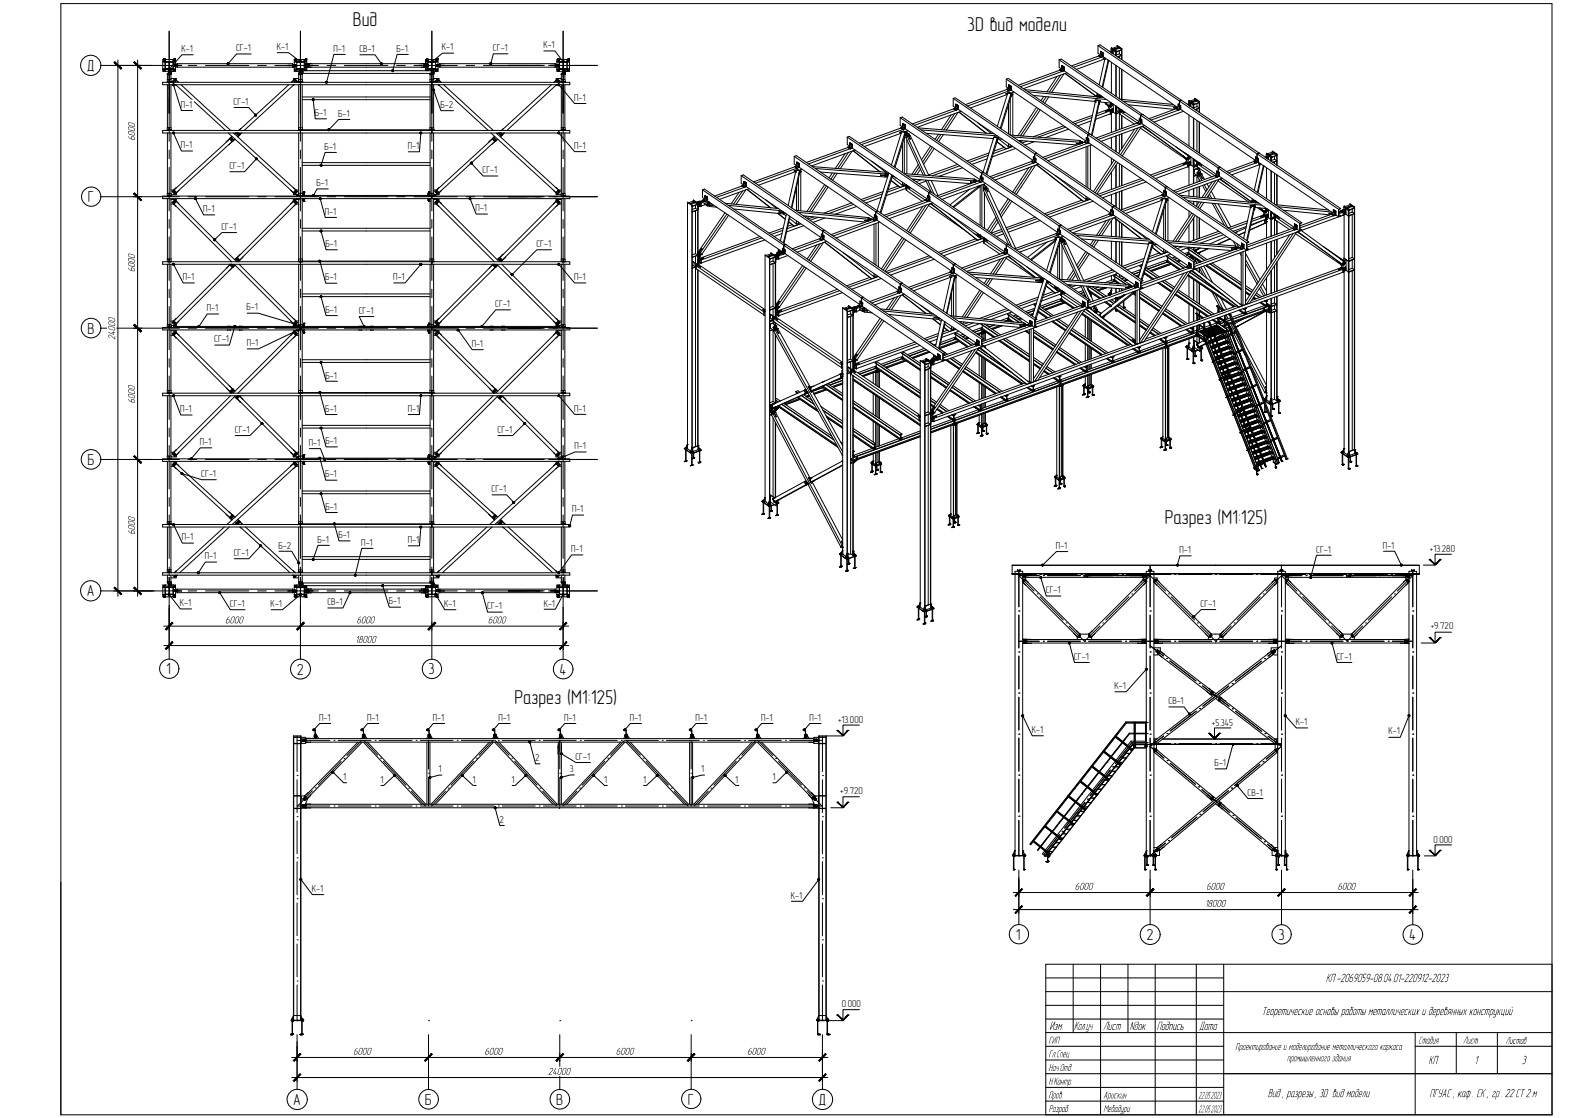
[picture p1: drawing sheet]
<svg xmlns="http://www.w3.org/2000/svg" width="420mm" height="297mm" viewBox="0 0 420 297" stroke-linecap="round" stroke-linejoin="round" font-family="sans-serif">
<defs><g id="words">
<g font-size="5.3">
<text x="93.8" y="7">Вид</text>
<text x="257" y="8.2">3D вид модели</text>
<text x="309.5" y="139.3">Разрез (M1:125)</text>
<text x="136.7" y="186.9">Разрез (M1:125)</text>
</g>
<g font-size="4.3">
<text x="23.1" y="18.8">Д</text>
<text x="23.4" y="53.7">Г</text>
<text x="23.2" y="88.6">В</text>
<text x="23.2" y="123.6">Б</text>
<text x="23.1" y="158.4">А</text>
<text x="44.2" y="179.2">1</text>
<text x="78.9" y="179.3">2</text>
<text x="113.9" y="179.2">3</text>
<text x="148.7" y="179.3">4</text>
<text x="270" y="249.7">1</text>
<text x="304.7" y="249.8">2</text>
<text x="339.7" y="249.7">3</text>
<text x="374.5" y="249.8">4</text>
<text x="77.9" y="293.6">А</text>
<text x="112.9" y="293.5">Б</text>
<text x="147.8" y="293.5">В</text>
<text x="182.8" y="293.5">Г</text>
<text x="217.6" y="293.6">Д</text>
</g>
<g font-size="3.5">
<text x="352.3" y="260.9">КП-2069059-08.04.01-220912-2023</text>
<text x="335.2" y="269.7">Теоретические основы работы металлических и деревянных конструкций</text>
<text x="278.9" y="273.6">Изм.</text>
<text x="285.4" y="273.6">Кол.уч</text>
<text x="293.1" y="273.6">Лист</text>
<text x="300.2" y="273.6">Nдок.</text>
<text x="307.4" y="273.6">Подпись</text>
<text x="318.6" y="273.6">Дата</text>
<text x="379.6" y="282.7">КП</text>
<text x="391.8" y="282.7">1</text>
<text x="404.4" y="282.7">3</text>
<text x="336.9" y="291.5">Вид, разрезы, 3D вид модели</text>
<text x="379.9" y="291.5">ПГУАС, каф. СК, гр. 22СТ2м</text>
</g>
<g font-size="2.9">
<text x="35.9" y="37.4" transform="rotate(-90 35.9 37.4)">6000</text>
<text x="35.9" y="72.3" transform="rotate(-90 35.9 72.3)">6000</text>
<text x="30.6" y="90.4" transform="rotate(-90 30.6 90.4)">24000</text>
<text x="35.9" y="107.2" transform="rotate(-90 35.9 107.2)">6000</text>
<text x="35.9" y="142.1" transform="rotate(-90 35.9 142.1)">6000</text>
<text x="59.8" y="165.6">6000</text>
<text x="94.7" y="165.6">6000</text>
<text x="129.6" y="165.6">6000</text>
<text x="94.4" y="170.8">18000</text>
<text x="285.6" y="236.4">6000</text>
<text x="320.5" y="236.4">6000</text>
<text x="355.4" y="236.4">6000</text>
<text x="320.1" y="240.9">18000</text>
<text x="93.8" y="280.2">6000</text>
<text x="128.7" y="280.2">6000</text>
<text x="163.6" y="280.2">6000</text>
<text x="198.5" y="280.2">6000</text>
<text x="278.7" y="277.3">ГИП</text>
<text x="278.7" y="280.9">Гл.Спец</text>
<text x="328.3" y="279">Проектирование и моделирование металлического каркаса</text>
<text x="342" y="282">промышленного здания</text>
<text x="376.9" y="277.3">Стадия</text>
<text x="388.8" y="277.3">Лист</text>
<text x="400" y="277.4">Листов</text>
<text x="145.6" y="285.6">24000</text>
<text x="278.7" y="284.6">Нач.Отд.</text>
<text x="278.7" y="288.2">Н.Контр.</text>
<text x="278.7" y="291.8">Пров.</text>
<text x="293.2" y="291.8">Арискин</text>
<text x="318.5" y="291.9">22.05.2023</text>
<text x="278.7" y="295.5">Разраб.</text>
<text x="293.2" y="295.5">Мебадури</text>
<text x="318.5" y="295.6">22.05.2023</text>
</g>
<g font-size="2.7">
<text x="48.2" y="13.8">К-1</text>
<text x="62.7" y="13.6">СГ-1</text>
<text x="73.6" y="13.3">К-1</text>
<text x="88.6" y="13.7">П-1</text>
<text x="95.5" y="13.8">СВ-1</text>
<text x="105.4" y="13.7">Б-1</text>
<text x="117.4" y="13.4">К-1</text>
<text x="131" y="13.6">СГ-1</text>
<text x="144.4" y="12.8">К-1</text>
<text x="48.1" y="28.6">П-1</text>
<text x="62.1" y="27.8">СГ-1</text>
<text x="117.1" y="28.7">Б-2</text>
<text x="152.6" y="26.7">П-1</text>
<text x="83.7" y="30.8">Б-1</text>
<text x="89.9" y="31">Б-1</text>
<text x="48.1" y="39.4">П-1</text>
<text x="86.3" y="39.8">Б-1</text>
<text x="108.4" y="39.6">П-1</text>
<text x="152.6" y="39.6">П-1</text>
<text x="61" y="44.9">СГ-1</text>
<text x="128.2" y="46">СГ-1</text>
<text x="84.1" y="49.5">Б-1</text>
<text x="54" y="56.4">П-1</text>
<text x="86.3" y="57.1">П-1</text>
<text x="126.4" y="56.2">П-1</text>
<text x="58.8" y="61">СГ-1</text>
<text x="86.5" y="65.6">Б-1</text>
<text x="142.5" y="65.6">СГ-1</text>
<text x="48.6" y="74.5">П-1</text>
<text x="86.4" y="74.5">Б-1</text>
<text x="104.5" y="74.4">П-1</text>
<text x="152.6" y="74.5">П-1</text>
<text x="54.9" y="82.7">П-1</text>
<text x="65.5" y="82.5">Б-1</text>
<text x="86.5" y="83.1">Б-1</text>
<text x="95.3" y="83.4">СГ-1</text>
<text x="131.6" y="81.6">СГ-1</text>
<text x="56.9" y="91">СГ-1</text>
<text x="65.6" y="92">П-1</text>
<text x="125.3" y="92.2">П-1</text>
<text x="86.5" y="100.6">Б-1</text>
<text x="47.9" y="109.5">П-1</text>
<text x="86.4" y="109.4">Б-1</text>
<text x="108.4" y="109.4">П-1</text>
<text x="152.6" y="109.4">П-1</text>
<text x="53.1" y="118.3">П-1</text>
<text x="62.4" y="115">СГ-1</text>
<text x="82.1" y="118.5">П-1</text>
<text x="86.5" y="118">Б-1</text>
<text x="132.2" y="115">СГ-1</text>
<text x="152.7" y="119.4">П-1</text>
<text x="53.5" y="126.7">СГ-1</text>
<text x="86.4" y="126.9">Б-1</text>
<text x="130.6" y="130.8">СГ-1</text>
<text x="86.5" y="135.5">Б-1</text>
<text x="152" y="136.1">П-1</text>
<text x="48.3" y="143.5">П-1</text>
<text x="89.9" y="143">Б-1</text>
<text x="54.4" y="148.6">П-1</text>
<text x="62.1" y="147.7">СГ-1</text>
<text x="74" y="145.7">Б-2</text>
<text x="84.4" y="144.2">Б-1</text>
<text x="96" y="144.9">П-1</text>
<text x="108.4" y="144.3">П-1</text>
<text x="151.8" y="146.7">П-1</text>
<text x="280.6" y="145.8">П-1</text>
<text x="313.4" y="147">П-1</text>
<text x="349.8" y="146.8">СГ-1</text>
<text x="367.5" y="145.7">П-1</text>
<text x="380" y="146.5">+13.280</text>
<text x="47.8" y="161.1">К-1</text>
<text x="61.1" y="161.3">СГ-1</text>
<text x="71.9" y="161.3">К-1</text>
<text x="87" y="160.8">СВ-1</text>
<text x="103.3" y="160.6">Б-1</text>
<text x="118.1" y="161.3">К-1</text>
<text x="129.5" y="161.9">СГ-1</text>
<text x="144.5" y="161.1">К-1</text>
<text x="277.9" y="157.6">СГ-1</text>
<text x="319.1" y="161.2">СГ-1</text>
<text x="380.2" y="167.2">+9.720</text>
<text x="285.4" y="175.3">СГ-1</text>
<text x="355.2" y="175.3">СГ-1</text>
<text x="296.2" y="183">К-1</text>
<text x="84.8" y="191.5">П-1</text>
<text x="97.6" y="191.5">П-1</text>
<text x="115" y="191.5">П-1</text>
<text x="132.5" y="191.5">П-1</text>
<text x="149.9" y="191.5">П-1</text>
<text x="167.4" y="191.5">П-1</text>
<text x="184.8" y="191.5">П-1</text>
<text x="202.3" y="191.5">П-1</text>
<text x="215.1" y="191.5">П-1</text>
<text x="222.7" y="192">+13.000</text>
<text x="310.5" y="187.1">СВ-1</text>
<text x="274.2" y="194.8">К-1</text>
<text x="322.1" y="192.8">+5.345</text>
<text x="344.4" y="192.7">К-1</text>
<text x="369" y="195.1">К-1</text>
<text x="142.2" y="202.2">2</text>
<text x="152.9" y="201.8">СГ-1</text>
<text x="322.8" y="203.6">Б-1</text>
<text x="91.2" y="207.2">1</text>
<text x="101.1" y="208">1</text>
<text x="116.5" y="205.2">1</text>
<text x="125.6" y="208">1</text>
<text x="136" y="208">1</text>
<text x="151.4" y="205.2">3</text>
<text x="160.5" y="208">1</text>
<text x="170.9" y="208">1</text>
<text x="186.4" y="205.2">1</text>
<text x="195.4" y="208">1</text>
<text x="205.3" y="207.2">1</text>
<text x="223.3" y="210.9">+9.720</text>
<text x="331.5" y="211.4">СВ-1</text>
<text x="132.7" y="218.6">2</text>
<text x="380.9" y="224">0.000</text>
<text x="82.9" y="237">К-1</text>
<text x="210.2" y="238.7">К-1</text>
<text x="223.7" y="267.7">0.000</text>
</g>
</g></defs>
<!-- layer: 0 -->
<g fill="none" stroke="#000" stroke-width=".27">
<path d="M16.2 1h396.3v295.2h-396.3zM26.8 17.4l21.5-.1-2.2 .1M43.4 18.5h.4v.3h-.4zM43.4 15.9h.4v.4h-.4zM43.5 15.6h.1M43.5 18.6l.2 .1zM43.5 16.1l.2 .1zM43.5 15.6v.2M43.6 15.6h.1M43.6 15.6v.2M43.9 16.5h.1M43.9 16.4h.1"/>
<path d="M43.9 18.4h.1M43.9 18.3h.1M43.9 15.8v2.5M43.9 18.4v.6M43.9 18.4h2.1h-2.1M43.9 18.4l-.6-.1 .6 .1M43.9 18.3h.9M43.9 16.5h.9M43.9 15.8v3.2M44.4 19.7l.5 .1zM44.5 19.8v1.4M44.8 19.5h-.3v.2l.4-.2"/>
<path d="M44.8 18.9v.1M44.8 19.3v.2M44.8 16.5v1.8M44.8 19l.1 .1M44.8 19.4h.1M44.8 19.3h.1M44.8 19h.1M44.8 18.9h.1M44.9 18.3h1.1M44.9 16.5h1.1M44.9 18.8h.1M44.9 19.2h.1"/>
<path d="M44.9 19.1h.1M44.9 19.2l-.1 .1M44.9 19.5h.1M44.9 19h.1M44.9 19.4h.1M44.9 18.9h.1M44.9 18.7v1M44.9 18.8l-.1 .1M44.9 18.7h.1M45 8.3v12.6l-.1-1.1M45 18.6l-.1 .1M45 19.7l.5 .1"/>
<path d="M45 18.2l1 .1M45 19.8h.5M45.1 19.5h.3v.2M45.1 18.8h.2v.3h-.2M45.1 18.8h.1M45.1 19.3h.2M45.1 19.2h.1M45.1 19.1h.1M45.1 19h.2M45.1 18.4l-.1 1.3M45.1 19.5h.1M45.1 19.4h.2"/>
<path d="M45.1 19h.1M45.1 18.9h.2M45.1 19.4h.1M45.1 18.9h.1M45.1 18.8v.3M45.1 19.2v.3M45.1 19.5h.3M45.2 19.2v.3M45.2 18.8v.3M45.3 19.2v.1M45.3 19.3l-.2 .2M45.3 18.9v.1"/>
<path d="M45.3 19.3h.1M45.3 18.9h.1M45.3 19h.1M45.3 19.5l.1 .2M45.3 19.4h.1M45.3 19.5h.1M45.3 19.3v.2M45.4 19.8l.1 2.1M46 17.4h1l-1 .1M46 16.5h.1M46 18.3h.1M46 16.5l-1 .1"/>
<path d="M46 15.8v3.2M46.1 16.4h.5l-.5 .1M46.1 16.4h.1M46.1 18.3h.1M46.1 16.4h-2.8l.6 .1M46.1 15.8v1.6M46.1 17.5v.8M46.1 18.5h.4v.3h-.4zM46.1 15.9h.4v.4h-.4zM46.2 18.6h.2l-.1 .2zM46.2 16.1l.2 .1zM46.3 17.5h.1"/>
<path d="M46.3 17.3h.1M46.3 17.2h.1M46.3 17.3v-.2l.1 .2M46.3 15.6h.1M46.3 15.6v.2M46.3 17.1h.1M46.4 15.6h.1M46.4 17.1v.2M46.4 17.5v.1M46.4 17.5h.1M46.4 17.3h.1M46.4 17.1h.1"/>
<path d="M46.4 15.6v.2M46.6 18.3l-.6 .1M46.6 18.4h-.5v.6M46.7 17.3v-1.5h-3.4v3.2h1.6M46.7 17.5v1.5h-1.4M46.7 17.5h.2M46.7 17.5h.1M46.7 17.3h.1M46.7 17.2h.2M46.7 17.3v-.2l.2 .2M46.8 17.5h.1M46.8 17.3h.1"/>
<path d="M46.8 17.1h.1M46.8 17.1v.2M46.8 17.5v.1M46.9 17.5h.1M46.9 17.3h.1M46.9 17.1h.1M47 17.4v.5l.1-.5M47 17.3v-.4l.1 .4M47.1 17.9h30.6M47.1 16.9h30.6M50 17.4h2.3M51.4 14.5h-3.1l-3.3 3.9"/>
<path d="M54.6 17.4h11.5M66.8 14.3h-3.9l-2.3 2.6M68.5 17.4h2.3M73.1 17.4h11.5M73.7 14h3l3.1 2.4M76.5 17.4h2.2M77.7 16.9l.1 .4zM77.8 17.4l-.1 .5zM77.9 17.5h1M77.9 17.5h.1M77.9 17.3h.1M77.9 17.3h.2"/>
<path d="M77.9 17.7h.2M77.9 17.6h.2M77.9 17.5v.2M78 17.7h.1M78 17.5h.1M78 17.3h.1M78 17.5v.2M78.1 17.7h.1M78.1 17.5h.1M78.1 17.3h.1M78.1 17.5v.2M78.2 17.5v1.5h1.2"/>
<path d="M78.3 18.5h.4v.3h-.4zM78.3 15.9h.4v.4h-.4zM78.4 17.5h.1M78.4 17.3h.1M78.4 17.7h.1M78.4 17.6h.1M78.4 16.1l.2 .1zM78.4 17.5v.2M78.4 18.6h.2l-.1 .2zM78.4 15.6h.1M78.4 15.6v.2M78.5 17.7h.1"/>
<path d="M78.5 17.5h.1M78.5 17.3h.1M78.5 17.5v.2M78.5 15.6h.1M78.5 15.6l.1 .2M78.6 17.5h.1M78.6 17.3h.1M78.8 16.4v.1M78.8 18.3v.1M78.9 17.4l-1 .1M78.9 15.8v.6M78.9 16.4v2.6v-.6"/>
<path d="M78.9 16.4l-.6 .1h1.4M78.9 18.3l-.6 .1h2.6M78.9 18.3h.9M78.9 16.4h2M78.9 16.4h.1M79.4 19.5v.2M79.4 19.8v1.4M79.4 19.5h.3M79.4 18.4v1.1M79.5 19.5v.2M79.6 18.3h.1M79.7 19.3l.1 .2h-.4"/>
<path d="M79.7 18.3h.1M79.7 19.4h.1M79.7 19.3h.1M79.7 19h.1M79.7 18.9h.1M79.7 16.5l.1 .1M79.8 19h.1M79.8 19.3h.1M79.8 19.5h.1M79.8 18.9h.1M79.8 19.4h.1M79.8 18.8h.1"/>
<path d="M79.8 19.1h.1M79.8 18.8v.3M79.8 19.2v.3M79.8 18.2l-.1 .1M79.8 19.2l-.1 .1M79.8 8.3v12.6M79.8 18.7h.1M79.9 19.7l.5 .1-1.1-.1 .5 .1M79.9 18.2l1 .1M79.9 18.6l-.1 .1M79.9 18.2l.1 .1M80 18.4l-.1 1.3"/>
<path d="M80 19.2h.2M80 19.5h34.7M80 18.8h34.7M80 19.4h.2M80 19.3h.2M80 19h.2M80 18.9h.2M80 19.3h.1M80 19.5h.1M80 18.9h.1M80 19h.1M80 19.4h.1"/>
<path d="M80 18.8h.1M80 18.8h.2v.3h-.2M80 19.1h.1M80 18.8v.3M80 19.2v.3M80 16.5l-.1 .1M80.1 18.8v.3M80.1 19.2v.3M80.2 19.3v.2h-.2M80.2 19.5h.1M80.2 19.3h.1M80.2 19h.1"/>
<path d="M80.2 18.9h.1M80.2 19.4h.1M80.2 19.1h.1M80.2 19.2v.1M80.2 19.5l.1 .2M80.3 19.5v.2M80.3 18.4v.4M80.3 19.8v1.4M80.8 15.8v.6M80.8 18.4v.4M80.8 16.4h.1M80.9 17.7h.1"/>
<path d="M80.9 17.6h.1M80.9 17.3h.1M80.9 16.5h.1M80.9 18.3h.1M80.9 18.4h-2M80.9 16.5l-1 .1M80.9 17.4l1 .1M80.9 17.3l2.3 .1M80.9 15.8v.6M80.9 16.4h.5l-.5 .1M80.9 18.3h.5l-.5 .1M80.9 16.4v2.4"/>
<path d="M80.9 17.5h1.1M80.9 17.5l.1 .4M80.9 16.4v.1M80.9 18.3v.1M80.9 17.5h.1M81 17.3h.1M81 17.5h.1M81 16.9h.7M81 16.9l-.1 .4M81 16.9v.4M81 17.5v.4M81 16.9v.5"/>
<path d="M81.1 18.8v-.3h.3v.3M81.1 15.9h.3v.4h-.3zM81.1 17.5v.4h32.4v-.4M81.1 16.9h31.5M81.2 17.5h.1M81.2 17.3h.1M81.2 15.6h.1M81.2 16.1l.1 .1zM81.2 18.6h.1l-.1 .2zM81.2 17.3h.8M81.2 15.6v.2M81.2 18.6l.1 .1z"/>
<path d="M81.2 17.2h.1M81.2 17.1h.1M81.2 17.1v.2M81.2 17.5v.1M81.3 17.1h.1M81.3 15.6h.1M81.3 15.6v.2M81.3 17.5h.1M81.3 17.3h.1M81.3 17.1v.2M81.4 17.5h.1M81.4 17.3h.1"/>
<path d="M81.4 17.5l.2 .1M81.4 17.2h.2M81.5 17.1h.1M81.5 17.1v.2M81.5 17.5v.1M81.5 17.5h.1M81.5 17.3h.1M81.5 16.9v-1.1h-3.3v1.5M81.5 17.9v.9M81.6 17.5h.1M81.6 17.3h.1M81.6 17.1l-.2 .2"/>
<path d="M81.6 17.1h.1M81.6 17.6h.1M81.6 17.2h.1M81.6 17.1v.2M81.6 17.5v.1M81.7 17.9h-.7M81.7 17.2h.3M81.7 17.5l.1 .1M81.7 17.5h.1M81.7 17.3h.1M81.7 17.1h.1M81.7 17.1v.2"/>
<path d="M81.7 17.9h.1M81.7 17.9h.3M81.7 17.6h.1M81.7 17.5v.1M81.7 17.1h.2M81.8 17.6h.1M81.8 17.1h.1M81.8 17.5h.1M81.8 17.3h.1M81.8 17.1v.2M81.8 17.5v.1M81.9 17.1h.1"/>
<path d="M81.9 17.1v.2M81.9 17.5v.1M81.9 17.5h.1M81.9 17.3h.1M81.9 17.6h.1M82 16.9h-.3M82 16.9v.4M82 17.9h.7M82 16.9h.6M82 17.4v.5zM82.6 17.9h.1M86.9 17.4h2.3"/>
<path d="M91.5 17.4h11.6M91.7 14.5h-3l-1.9 7.4M95.6 14.5h4.1l1.6 2.4M105.4 17.4h2.3M108.5 14.5h-3l-1.1 4.3M110 17.4h11.5M112 17.9h.1M112 16.9h.1M112.6 16.9h-.6M112.6 16.9l.1 .4M112.6 16.9v.4M112.7 17.8h.1"/>
<path d="M112.7 17.5h.1M112.7 17.3h.1M112.7 16.9h.2M112.7 16.9h.8v.4M112.7 17.3l.9 .1M112.7 17.6h.3M112.7 17.7l.5 .1M112.7 17.5h1M112.7 17.3h.3M112.7 17.5v.3M112.7 17.5v.2M112.8 17.8h.1"/>
<path d="M112.8 17.5h.1M112.8 17.3h.1M112.8 17.5v.2M112.9 17.8h.1M112.9 17.5h.1M112.9 17.3h.1M112.9 17.9h.1M112.9 17.9h-.2l-.1-.5v.5h-.6M112.9 17.5v.3M112.9 16.9h.7v.4M112.9 16.9h.1M112.9 17.7h.1"/>
<path d="M113 17.3h.1M113 17.5v.2M113 17.8h.1M113 17.6h.2M113 17.5h.1M113 17.3h.2M113 17.6v.2M113.1 17.8h.1M113.1 16.9v-1.1h3.3v1.5M113.1 17.9v.9M113.1 17.5h.1M113.1 17.3h.1"/>
<path d="M113.1 17.5l.1 .3M113.2 17.5l-.2 .2M113.2 17.5h.1M113.2 17.3h.1M113.2 17.3l-1.7 .1M113.2 18.8v-.3h.4v.3M113.2 15.9h.4v.4h-.4zM113.3 17.5v.2l.2-.2M113.3 17.6h.2M113.3 17.5h.1M113.3 17.3h.1M113.3 17.3h.2"/>
<path d="M113.3 15.6h.2M113.3 17.7h.1M113.3 15.6v.2M113.3 16.1l.2 .1zM113.3 18.6l.2 .1zM113.4 17.7h.1M113.4 15.6h.1M113.4 17.3h.1M113.4 17.5v.2M113.4 18.7v-.2l.1 .2M113.4 17.5h.1M113.5 17.5h.1"/>
<path d="M113.5 17.3h.1M113.5 15.6h.1M113.5 15.6v.2M113.6 17.3v-.4l.1 .4M113.6 17.3h.1M113.7 17.6h.1M113.7 17.2h.1M113.7 17.1h.1M113.7 17.5h.1M113.7 17.3h.1M113.7 17.5v.4l-.1-.4v.4h-.7M113.7 18.3h.1"/>
<path d="M113.7 16.5h.1M113.7 17.4l-1 .1M113.7 15.8v3M113.7 18.4h.1M113.7 18.3l-.5 .1h3.2M113.7 18.3h1M113.7 16.4h.1M113.8 15.8v.6M113.8 18.4v.4M114.3 19.8h.4M114.3 19.8v2.1M114.3 18.4v.4"/>
<path d="M114.3 19.5v.2M114.6 18.3h.1M114.6 19.5h-.3v.2M114.6 19.3v.2M114.6 19.4h.1M114.6 19.3h.1M114.6 19h.1M114.6 18.9h.1M114.6 18.8l.1 .3M114.7 16.5l.1 .1M114.7 18.3h.1M114.7 18.8h.1"/>
<path d="M114.7 19.2h.1M114.7 19.1h.1M114.7 19.2l-.1 .1M114.7 19.5h.1M114.7 19h.1M114.7 18.9h.1M114.7 19.4h.1M114.7 19.3h.1M114.7 19.7l-.4 .1M114.7 18.2l-.1 .1M114.8 18.2l-.1 .1M114.8 8.3l-.1 12.6 .1-2.5"/>
<path d="M114.8 18.2l.1 .1M114.8 18.6v.1M114.8 19.7h.5l-.5 .1M114.9 18.3h.1M114.9 18.8h.2v.3h-.2M114.9 18.8h.1M114.9 19.3h.2M114.9 19.2h.1M114.9 19.1h.1M114.9 19l.2 .1M114.9 18.4l-.1 1.3M114.9 19.5h.1"/>
<path d="M114.9 19.4h.2M114.9 19h.1M114.9 19h.2M114.9 18.9h.2M114.9 18.9h.1M114.9 19.4h.1M114.9 19.3h.1M114.9 19.5h.3M114.9 18.8v.3M114.9 19.2v.3M114.9 16.5l-.1 .1M115 19.2v.3"/>
<path d="M115 18.8v.3M115.1 18.3h.1M115.1 19.2v.1M115.1 19.3l-.2 .2M115.1 19.3v.1M115.1 19.3h.1M115.1 19.5h.1M115.1 19h.1M115.1 18.9h.1M115.1 19.4h.1M115.1 18.9v.1M115.1 19.4v.1"/>
<path d="M115.1 19v.1M115.2 18.4v1.1M115.2 19h.5M115.2 19.5v.2v-.2h-.3M115.2 19.8v1.4M115.7 15.8v.6M115.7 16.4h.1M115.7 18.4v.6M115.8 18.4h-2.1M115.8 16.5l-1 .1v1.6l1 .1h-.9M115.8 15.8v.6M115.8 17.4h1l-1 .1"/>
<path d="M115.8 18.4l-.1 .6M115.8 16.4l.6 .1h-1.5M115.8 18.4h.1M115.8 18.3h.6M115.8 16.4h-2.6l1.5 .2M115.8 16.4v2M115.9 17.4h2.2M116 18.5h.3v.3h-.3zM116 15.9h.3v.4h-.3zM116 17.3h.2M116 16.1l.2 .1zM116 18.6h.2l-.1 .2z"/>
<path d="M116.1 15.6h.1M116.1 17.5h.1M116.1 17.3h.1M116.1 17.2h.1M116.1 17.3v-.2l.1 .2M116.1 15.6v.2M116.1 17.1h.1M116.2 15.6h.1M116.2 17.1v.2M116.2 17.5v.1M116.2 17.1h.1M116.2 15.6v.2"/>
<path d="M116.2 17.5h.1M116.2 17.3h.1M116.4 17.5v1.5h-.6M116.5 17.3h.2M116.5 17.5h.2M116.5 17.5h.1M116.5 17.3h.1M116.5 17.2h.2M116.5 17.3v-.2l.2 .2M116.6 17.5h.1M116.6 17.3h.1M116.6 17.1h.1"/>
<path d="M116.6 17.1v.2M116.6 17.5v.1M116.7 17.5h.1M116.7 17.3h.1M116.7 17.1h.1M116.8 17.4v.5l.1-.5M116.8 17.3v-.4l.1 .4M116.9 17.9h30.6M116.9 16.9h30.6M120.6 14.1h-3l-2.8 2.3M123.9 17.4h2.3M128.5 17.4h11.5"/>
<path d="M135 14.3h-3.9l-.7 2.6M142.3 17.4h2.4M143.5 17.4h-8.4h9.1M144.5 13.5h3l2.1 2.9M145.8 17.4h12.9M146.3 17.4h2.2M147.5 16.9l.1 .4zM147.6 17.4l-.1 .5zM147.7 17.5h.1M147.7 17.3h.1M147.7 17.3h.2M147.7 17.7h.1"/>
<path d="M147.7 17.7h.2M147.7 17.6h.2M147.7 17.5v.2M147.8 17.5h.1M147.8 17.3h.1M147.8 17.5v.2M147.9 17.7h.1M147.9 17.5v.2M147.9 17.5h.1M147.9 17.3h.1M148 16.4h3.3M148 18.3h.6"/>
<path d="M148 18.4h.6v.6M148 16.5h.6M148 17.5v1.5h1.6M148 17.3v-1.5h3.3v3.2h-1.3M148.1 18.5h.4v.3h-.4zM148.1 15.9h.4v.4h-.4zM148.2 17.5h.1M148.2 17.3h.1M148.2 17.3h.2M148.2 17.7h.1M148.2 17.6h.1M148.2 16.1l.2 .1z"/>
<path d="M148.2 18.6h.2l-.1 .2zM148.2 17.5v.2M148.3 17.7h.1M148.3 15.6h.1M148.3 15.6v.2M148.3 17.3h.1M148.3 17.5v.2M148.4 17.5h.1M148.4 17.3h.1M148.4 15.6v.2M148.6 18.4h.1M148.6 15.8v1.6"/>
<path d="M148.6 17.5v.8M148.7 17.4h-1l1 .1M148.7 18.4h2h-2M148.7 18.3h.1M148.7 16.5h.1M148.7 18.3h.8M148.7 15.8v3.2M148.7 16.5h.8M149.1 19.7l.5 .1M149.1 19.7v2.2M149.2 19.5h.4M149.3 19.5v.2"/>
<path d="M149.5 19h.1M149.5 19.5h-.3v.2M149.5 19.4h.1M149.5 19.3h.1M149.5 18.9h.1M149.5 16.5l.1 .1M149.6 18.8h.1M149.6 19.2h.1M149.6 19.1h.1M149.6 18.9v.1M149.6 19.4h.1M149.6 19h.1"/>
<path d="M149.6 19.5h.1M149.6 18.9h.1M149.6 18.8v.3M149.6 19.2v.3M149.6 8.3v12.6l.1-2.5M149.6 18.2l-.1 .1M149.7 18.6v.1M149.7 19.7l.5 .1h-1.1M149.7 18.2l1 .1M149.8 18.4l-.1 1.3M149.8 18.8h.1M149.8 19h.1"/>
<path d="M149.8 19.1h.1M149.8 18.8h.2v.3h-.2M149.8 19.3h.2M149.8 19h.2M149.8 19.2h.1M149.8 19.4h.2M149.8 18.9h.2M149.8 18.9v.1M149.8 19.4h.1M149.8 19.5h.1M149.8 18.9h.1M149.8 18.8v.1"/>
<path d="M149.8 19v.1M149.8 19.2v.3M149.9 19h.1M149.9 18.8v.2M149.9 19.2v.3M149.9 19v.1M150 18.9h.1M150 19.3h.1M150 19.2l-.2 .1M150 19.1h.1M150 19.5l.1 .2-.3-.2M150 19.2v.3h-.2"/>
<path d="M150 19.5h.1M150 19h.1M150 19.4h.1M150.1 19.8v1.4M150.7 16.5l-1 .1M150.7 16.5l-1 .1v1.6l1 .1M150.7 16.5h.1M150.7 18.3h.1M150.7 15.8v3.2M150.7 16.4h.1M150.7 16.5h.6M150.7 15.8v2.5"/>
<path d="M150.9 18.5h.3v.3h-.3zM150.9 15.9h.3v.4h-.3zM151 15.6h.1M151 18.6l.1 .1zM151 16.1l.1 .1zM151 15.6v.2M151.1 15.6h.1M151.1 15.6v.2M151.3 18.3l-.6 .1M151.3 18.4h-.6v.6M281.5 15.9l.5-.2 21.7 14.7-.6 .2v1.9l-.5 .3M281.5 15.9v2l.5 .4"/>
<path d="M281.5 15.9l42.2 28.7M281.6 18.6h.1M281.6 18.6l.6 .4M281.6 18.7l-11 4M281.9 20l-3.1 4.5M281.9 18.6v.2M281.9 18.6h.1M282 18.4l-.4 .2M282.2 17.4v.6M282.2 17.4l.2 .2M282.2 17.4l.6 .4M282.2 19l-11 4"/>
<path d="M282.2 17.4h.1M282.2 17.7l.1 .1M282.2 19h.1M282.2 17.7h.1M282.3 17.6v.1M282.3 17.6l-.1 .1M282.3 17.6l.1 .1M282.3 17.7h.1M282.3 17.6l-.4 1M282.4 17.7l.1-.1-.1 1M282.4 17.7l-.5 .9M282.4 18.6l-.5 .2"/>
<path d="M282.4 17.6l.4 .3M282.4 17.6h.1M282.4 18.6l.4 .2M282.4 17.6h-.1M282.5 17.9h.1M282.5 18.4h.1M282.5 18h.1M282.5 17.9v.1M282.5 18.3v.1M282.6 17.8v.2M282.6 18.3v.1M282.6 17.9v.1"/>
<path d="M282.6 18h.1M282.6 17.9h.1M282.6 18.2l.1 .2M282.6 17.8l.1 .2M282.6 18.3h-.1M282.6 18.3l.1 .1M282.6 18.3h.1M282.7 18.4h.1M282.7 18.4h-.1M282.7 19.6l-3.2 4.9M282.8 18.8l-.6 .2M282.8 17.9v.9"/>
<path d="M282.8 17.8v.1M282.8 18.8l8.8 6M282.8 17.8v1M283.5 19.3l-11.6 4.3M291.8 12.1l.6-.2 21.6 14.8-.6 .1M291.8 12.1l42.3 28.8M291.8 12.1v2.1l.6 .3M291.9 14.8l.7 .5M291.9 14.8l.4 .2M291.9 14.8h.1M292 14.9l-7.3 2.6M292.2 14.8l.1 .2"/>
<path d="M292.2 14.8h.1M292.3 15l.3 .2M292.3 14.8v.2M292.3 14.7l-.4 .1M292.5 13.7l.7 .3M292.5 13.7v.6M292.5 13.9l.1 .1M292.5 15.3l-7.2 2.6M292.6 13.9h.1M292.6 15.2v.1M292.6 13.9v.1M292.6 14h.1"/>
<path d="M292.6 13.8l.1 .1M292.6 13.9h-.1M292.7 13.9h.1M292.7 13.9l-.5 .9M292.7 13.9l-.4 .9M292.8 14.8l.3 .2-.5 .2M292.8 13.9v.8l-.5 .3M292.8 13.9h-.1M292.9 14.5l.1 .2M292.9 14.1l.1 .1M292.9 14.5v.1M292.9 14.1v.1"/>
<path d="M292.9 14.7h.1M292.9 14.5h.1M292.9 14.1h.1M292.9 14l.1 .2M292.9 14.5v.2M292.9 14.1v.2M292.9 14.5l.1 .1M292.9 14.6h.1M292.9 14.2v.1M292.9 14.6v.1M293 14.7h.1M293 14.2h-.1"/>
<path d="M293 14.2l-.1 .1M293 14.6l-.1 .1M293 14.6h.1M293.2 15.1l19.8 13.5M293.2 15.1l-.6 .2M293.2 14v1.1M293.2 15.4l.4 .4M293.2 15.4l.4 .3M293.5 15.7l-7.5 2.7M293.5 15.3l-.3 .1M293.6 15.8h.1M293.6 15.7h.1"/>
<path d="M293.6 15.7v.1M293.7 15.4l-1.6 7.1M294.5 16.2h.1M294.5 16.2l.1-.2-1.7 7.1M294.6 16.1v.1M294.6 16.2h.1M294.6 16.2l-1.5 7M295.3 13.9l.4-.1zM295.3 13v.6M295.3 13l1.2 .8M295.3 13h.1M295.4 13l1.1 .8"/>
<path d="M295.4 12.7l1.2 .8M295.4 12.7l1.1 .8M295.4 12.7v.3M295.4 16.5v8.3M295.5 14h.1M295.5 14v.1M295.6 14l.1 .1M295.6 14l-.1 .1M295.6 14h-.1M295.7 14.1l-.1 .1M295.7 13.8v.5M295.8 13.4l-.8 .3"/>
<path d="M295.8 13.4l-.9 .3M295.9 13.4v.9M296 13.1l1.5-.5-1.5 .5M296.2 13.2l1.2-.3 .7 .3-1.5 .5M296.5 13.8v.9M296.5 13.5v1.3M296.5 17.3v8.3M296.6 13.7h.1M296.6 13.8h.1M296.6 14.6l1-.3 .5 .4-1.1 .4M296.6 13.5h-.1M296.6 13.5v1.3"/>
<path d="M296.6 17.4v8.2M296.9 12.1l1.2 .9M296.9 12.1v.3M297.2 12.6l-.3-.2-1.2 .5M297.5 12.6v.3M297.5 13.5v.8M297.5 15v.4M297.5 18v8.2M298.1 13v2.8M298.1 18.4v8M298.1 13.3l-1.5 .5M298.1 14.8l-1 .3"/>
<path d="M298.2 12.9v3M298.2 18.4v8M43.2 34.7h36.6v.6l.1-.6h34.8v.6h-71.5zM43.2 21.9h36.6l.1 .6v-.6h34.8v.6h-71.5zM44.4 34.6h1.1M44.4 21.8h1.1M44.5 22.5v11.4M44.5 35.3v16.1M44.6 34.6h.1M44.6 21.8h.1M44.6 34.5h.1M44.7 34.6h.1"/>
<path d="M44.7 21.8h.1M44.9 33.9l.1 .7M44.9 33.9v.7M44.9 21.2v.6M44.9 33.9h-.5v.8M44.9 34.4h.1M44.9 21.7h.1M45 21v9.1v-7.5M45 21.4v2.3M45 26v11.5M45 39.9v2.3M45 21.2v.6"/>
<path d="M45 33.9h.5M45.2 34.6h.1M45.2 34.5h.1M45.2 21.8h.1M45.3 21.7v.1M45.3 34.6h.1M45.3 21.8h.1M45.4 20.9h1.5l-.1 .4M45.4 35.3l.1 16.8h-1.1v-.7h1.1M45.4 22.5l.1 12.2M45.5 21.2h-1.1v.7M45.9 21.9l-.2-.2 .7-.8 1.1 1"/>
<path d="M46.1 21.6v.1zM46.1 35.3l2.1 4.8h3M46.1 22.5l2.1 6.9h3M46.3 21.3h.2zM46.6 22.5l.3 .2M46.7 22.5l13.2 12.2M46.8 21.4l-.4 .5M46.9 21.4l.5 .5M48.1 22.5l13.2 12.2M60.2 37.7l1.3-1.3 .7 .8-1.4 1.2M60.7 35.3l17.3 15.9M61 36.9l.7 .7-14.8 13.6-.7-.7"/>
<path d="M61 36.9l.7 .7M61 36.9l-14.8 13.6M61.4 36.8l.1 .1zM61.6 36.2l-.5 .6M61.7 37.1l.1 .1zM61.8 37.6h.1M62.1 35.3l16.5 15.2M62.2 28.6h3.9l1.8 2M62.5 37l-.7 .6M62.6 35.3l-.3 .3M62.7 35.3l.7 .8 .8-.8M63 35.3l.1 .2v-.2"/>
<path d="M63 35.3h.1M63 35.3v.2l.1-.1M63.1 35.3v.1M63.3 35.7l.1 .1zM63.4 35.3l.4 .4-.3-.4M63.8 35.8l-.6 .6M64 34.2l-.6 .5M64.1 35.3l-.3 .4M76.8 22.5l-13.3 12.2M77.4 21.9l1-1 .7 .8-.2 .2M78 21.2v.1M78.1 22.5l-13.2 12.2"/>
<path d="M78.2 22.5l-.3 .2M78.3 21.2l.2 .2zM78.4 21.9l-.4-.5 .4 .5M78.4 21.2l.1 .1M78.7 21.6l.1 .1zM79.3 34.6h1.1M79.3 21.8h1.1M79.4 20.9h-1.4v.3M79.4 22.5v11.4M79.4 35.3v16.1M79.5 34.5h.1M79.5 21.8h.1"/>
<path d="M79.5 34.6h.1M79.6 34.6h.1M79.6 21.8h.1M79.6 21.7v.1M79.8 21v9.1v-7.5M79.8 21.4v2.3M79.8 26v11.5M79.8 39.9v2.3M79.8 34.4h.1M79.8 34.7h.1M79.8 20.9h.1M79.8 21.9h.1"/>
<path d="M79.8 21.7h.1M79.9 33.9h.5v.8M79.9 33.9v.7M79.9 21.2h.5v.7M79.9 21.2v.6M79.9 21.2h-.6v.7M79.9 33.9h-.6v.8M80.1 34.6h.1M80.1 21.8h.1M80.1 34.5h.1M80.2 34.6h.1M80.2 21.8h.1"/>
<path d="M80.3 25.8h34M80.3 22.5v11.4M80.3 35.3v16.1M80.3 26.5h34M80.4 34.5h33.9M83.2 26.5l.6 5.1h3M93 31.7h-3l-2.6 2.8M111.8 35.3l-.3 5h-3M114.3 21.2h1v.7M114.3 34.6h1M114.3 33.9h.4M114.3 21.8h1"/>
<path d="M114.3 22.5v12.2M114.3 35.3v16.8h1v-.7h-1M114.4 21.8h.1M114.4 34.6h.1M114.4 34.5h.2M114.4 21.8h.2M114.5 34.6h.1M114.5 21.8h.1M114.5 21.7v.1M114.6 21.8h.1M114.7 33.9l.1 .7M114.7 33.9v.7"/>
<path d="M114.7 21.2v.6M114.7 34.4h.1M114.7 34.7h.1M114.7 21.9h.1M114.7 21.7h.1M114.8 21v9.1v-7.5M114.8 21.4v2.3M114.8 26v11.5M114.8 39.9v2.3M114.8 34.7h36.6v.6h-36.6zM114.8 21.9h36.6v.6h-36.6zM114.8 21.2v.6"/>
<path d="M114.8 33.9h.5v.8M115 34.5h.1M115 21.8h.1M115 34.6h.1M115.1 21.8h.1M115.1 34.6h.1M115.2 20.9h1.5l-.1 .4M115.2 23.9l2 5.5h3.3M115.2 22.5v11.4M115.2 35.3v16.1M115.7 21.9l-.2-.2 .7-.8 1.1 1M115.9 21.6l.1 .1z"/>
<path d="M116.1 21.3h.2zM116.2 21.9l.4-.5-.4 .5M116.4 22.5l.3 .2M116.5 22.5l13.3 12.2M116.7 21.4l.5 .5M117.9 22.5l13.2 12.2M130 37.7l1.3-1.3 .7 .8-1.4 1.2M130.5 35.3l17.3 15.9M130.6 38.4h.1M130.9 36.9l.5 .7-14.7 13.6M130.9 36.9l.5 .7M130.9 36.9l-14.9 13.6"/>
<path d="M131.2 36.8l.1 .1zM131.4 36.2l-.5 .6M131.5 37.1l.2 .1zM131.9 35.3l16.5 15.2M132.3 37l-.7 .6M132.4 35.3l-.3 .3M132.5 35.3v.1M132.8 35.3l.1 .2v-.2M132.8 35.3h.1M132.8 35.3v.2l.1-.1M132.9 35.3v.1M133.1 35.7l.1 .1z"/>
<path d="M133.2 35.3l.4 .4-.3-.4M133.6 35.8l-.6 .6M133.8 34.2l-.6 .5M133.9 35.3l-.3 .4M134 35.3l-.8 .8-.7-.7M146.6 22.5l-13.3 12.2M147.2 21.9l1-1 .7 .8-.2 .2M147.8 21.4l-.5 .5M147.8 21.4l.5 .5zM147.9 22.5l-13.2 12.2M148 22.5l-.3 .2M148.1 21.2l.2 .2z"/>
<path d="M148.5 21.6l.1 .1zM148.5 35.3l4.2 5h3M148.5 22.5l4.2 5h3M149.1 34.6h1.1M149.1 33.9h.6M149.1 21.8h1.1M149.1 21.2h.6M149.2 20.9h-1.4v.4M149.2 35.3l-.1 16.8h1.1v-.7h-.5M149.2 22.5l-.1 12.2M149.3 34.6h.1M149.3 34.5h.1"/>
<path d="M149.3 21.8h.1M149.4 34.6h.1M149.4 21.8h.1M149.5 34.6h.1M149.5 21.8h.1M149.6 33.9v.7M149.6 21.2v.6M149.6 21v9.1v-7.5M149.6 21.4v2.3M149.6 26v11.5M149.6 39.9v2.3M149.6 34.4h.1"/>
<path d="M149.6 21.7h.1M149.7 33.9h.5v.8M149.7 33.9v.7M149.7 21.2h.5v.7M149.7 21.2v.6M149.9 34.6h.1M149.9 34.5h.1M149.9 21.8h.1M149.9 21.7v.1M150 34.6h.1M150 21.8h.1M150.1 22.5v11.4"/>
<path d="M150.1 35.3v16.1M225.2 36.4l.5-.2 21.6 14.7-.5 .2M225.2 36.4v2l.5 .4M225.2 36.4l21.6 14.7M225.3 39.1l.6 .5M225.3 39.1l.6 .4M225.3 39.1h.1M225.3 39.2l-11 4M225.6 39.1h.1M225.6 39.1v.2l.5-.2M225.6 39l-.3 .1M225.8 38l.7 .3"/>
<path d="M225.9 38.2h.1M225.8 38l.6 .3M225.8 38v.6M225.8 38.3h.1M225.9 39.5l-11.1 4M225.9 38.2v.1M225.9 38.3h.1M225.9 39.5v.1M226 38.1h.1M226 38.2h.1M226 38.2l-.4 .9M226.1 38.2l-.5 .9"/>
<path d="M226.1 39.1l.3 .2M226.1 38.2h.1M226.1 38.2v.9M226.2 38.8h.1M226.2 38.4h.1M226.2 38.4l.1 .2M226.2 38.8l.1 .1M226.2 38.4l.1 .1M226.3 38.8l.1 .1M226.3 38.4v.1M226.3 38.9v.1M226.3 38.8h.1"/>
<path d="M226.3 38.6h.1M226.3 38.4h.1M226.3 38.9h.1M226.3 38.5h.1M226.3 38.5v.1M226.3 38.8l.1 .2M226.3 38.3l.1 .2M226.3 38.4l.1 .1M226.4 38.5v.1M226.4 39.3l-.5 .2M226.4 38.3h.1M226.4 38.3v1"/>
<path d="M226.5 39.4l19.8 13.4M226.5 39.4l-.6 .2M226.5 38.3v1.1M227.2 39.9l-11.6 4.2M239.1 35.1l.4 .3M239.2 31.3l.6-.2 21.6 14.7-.5 .2v1.9l-.6 .3M239.2 31.3l42.3 28.7M239.2 31.3v2l.6 .4M239.4 34h.1M239.4 34l-11 4M239.4 34l.6 .4M239.4 33.9l.2 .2"/>
<path d="M239.4 33.9v.1M239.4 35.4l-9.7 3.5M239.6 35l.9 .1M239.6 35h.1M239.6 35l-2.7 8.8M239.6 33.9v.2M239.6 34.1h.1M239.6 34.1l.1 .1M239.6 33.9l.1 .1M239.7 34v.2M239.7 34.2l.3 .2M239.7 33.8l-.3 .1"/>
<path d="M239.9 38.1v7.7M239.9 32.8l.3 .2M239.9 32.8l.7 .4M239.9 32.8v.6M239.9 33h.1M239.9 34.4l-11 4M239.9 33v.1M239.9 33.1l.1 .1M240 34.4h.1M240 33v.1M240 33.2h.1M240 33h.1"/>
<path d="M240 33l.1 .1M240 33.1v.1M240.1 33h.1M240.1 33.1h-.1M240.1 33l-.5 .9M240.1 33.1l-.4 .9M240.2 33.9l.3 .3M240.2 33v.9l-.5 .3M240.2 33l.3 .2M240.2 33l-.1 .1M240.3 33.7h.1M240.3 33.3l.1 .1"/>
<path d="M240.3 33.7l.1 .1M240.3 33.6l.1 .2M240.3 36.6v9.5l18.6 1.5M240.3 33.3h.1M240.4 33.3h-.1M240.4 33.3h.1M240.4 33.7l.1 .1M240.4 33.7h.1M240.4 33.3v.1M240.4 33.2l.1 .2M240.4 33.4h.1M240.4 36h.1"/>
<path d="M240.4 35.9h.1M240.4 33.7v.1M240.4 35.9v.1M240.5 35.9l.2-.7-.2 .8M240.5 35.9h.1M240.5 35.1h.1M240.5 35.1h.2M240.5 35.1l.2 .1M240.5 33.2v1M240.5 35.1l-.1 .8M240.5 35.7v.2M240.5 35.9l-2.6 8.6"/>
<path d="M240.5 35.1l-2.8 9.3M240.5 34.2l-.5 .2M240.5 33.2h.1M240.6 35.5h.1M240.6 34.2l19.8 13.5M240.6 34.2l-.6 .2M240.6 33.2v1M240.7 35.5h.1M240.7 35.1l.9 .5M240.7 35.2l.3 .2M240.7 35.5v.6l.3 .2M240.7 35.1v.1"/>
<path d="M240.7 36.6l4.7 10M240.8 36.1h.1M240.8 36l.1 .1M240.9 36.1h.1M240.8 36h.2M240.8 36v.1M240.9 36.1v.1M240.9 36.2l.1 .1M240.9 36l.1 .1M241 35.4l-.3 .1M241 35.9v.1M241 36h.1"/>
<path d="M241 36.3h.1M241 36h-.2M241 35.9h.1M241 34.8v.4M241 37.1v9.1M241 35.9l.1 .1M241 36.1l-.1 .1M241 36v.1M241 35.8l.1 .1M241 35.8v.1M241.1 36l-.2 .2M241.1 35.9v.1"/>
<path d="M241.1 36v.1M241.1 36.2l4.8 10.4M241.1 35.8l.1 .2M241.2 35.8h.1M241.2 35.8v.2M241.2 35.8l.1 .2M241.2 35.5l.7 1.4M241.2 36l-.2 .1M241.2 35.8h-.2M241.2 35.5l-.4 .4 .1 .3M241.3 35.9l-.2 .1M241.3 35.8l-.2 .1"/>
<path d="M241.3 35.8v.2M241.3 35.9l-.3 .3M241.3 34.7l-.8 .3-.4-.2-1 .3M241.5 36.1l-.8 .5M241.5 36.1l.4 .8M241.6 36h.1M241.6 36.1l.3-.1zM241.6 35.6h.1M241.6 35.6v.4M241.9 36.9h.1M241.9 36l4.9 10.6M244.1 34l20.1 1.5"/>
<path d="M244.9 34.5l20.1 1.6M246.2 35.4l17.8 1.4M247.3 38.8l-2.4 3.6M247.8 39.1l-2.6 4M248.3 39.4l-2.9 4.3M249.4 35.7l-.9 1.3M250 35.8l-1 1.5M250.7 35.8l-1.3 1.9M252.8 30.6l-2.6 3.9M253.3 26.1l21.7 14.8M253.4 28.8v.1M253.4 28.9l.7 .4"/>
<path d="M253.4 28.8l.7 .4M253.5 28.9l-11 4M253.7 30.2l-2.9 4.3M253.7 28.8l.1 .2M253.7 28.8l.1 .1M253.8 28.9v.1M253.8 28.7l-.4 .1M253.9 28.6l-.6-.4v-2.1l.6-.1 21.6 14.7-.5 .2M254 27.7l.7 .4M254 27.7v.6M254 27.7l.3 .2M254 27.9h.1"/>
<path d="M254 27.9v.1M254 29.3l-11 4M254 28l.1 .1M254.1 27.9h.1M254.1 29.2v.1M254.1 27.9l.1 .1M254.1 27.8l.1 .1M254.1 28h.1M254.1 28v.1M254.2 27.9h.1M254.2 27.9l-.5 .9M254.2 27.9l-.4 1"/>
<path d="M254.3 28.8l.3 .3M254.3 27.9l.3 .2M254.3 27.9h.1M254.3 27.9v.9l-.5 .2M254.3 27.9h-.1M254.4 28.6h.1M254.4 28.6l.1 .1M254.4 28.2l.1 .1M254.4 28.1l.1 .2M254.4 28.2h.1M254.5 28.1v.2M254.5 28.1l-.1 .1"/>
<path d="M254.5 28.2h.1M254.5 28.1v.1M254.5 28.2v.1M254.5 28.3h.1M254.5 28.6v.1M254.6 29.9l-3.1 4.7M254.6 29.1l-.5 .1M254.6 28.1h.1M254.6 28.1v1M254.7 29.1l19.8 13.5M254.7 29.1l-.6 .2M254.7 28.1v1"/>
<path d="M255.4 29.6l-11.6 4.2M259.8 32.6l3.7 2.9M262 35.4l-7.2-5.6 7.3 5.6M263.8 36.8l.2 .1M263.9 36.8l.1 .1M264.1 36.5h.9M264.1 36.5l.9 .1M264.1 36.5l-2.8 9.2M264.2 36.5h.1M264.2 36.5h.2M264.4 36.5h.1M264.5 36.4v.1"/>
<path d="M264.5 36.5h.1M264.9 37.6h.1M264.9 37.5h.1M264.9 37.5v.1M264.9 37.5l.3-.9-.3 1M264.9 36.5l.4 .1M264.9 36.5h.1M264.9 36.5h-.4M265 37.7l2.4 1.8M265 37.2v.2M265 36.6h.2M265 36.5l-.1 1"/>
<path d="M265 37.4l-2.7 9M265 36.6l-3 9.6M265.1 37h.1M265.1 36.9h.1M265.2 36.9v.1M265.2 36.9l1.1 .1M265.3 36.6l-.1 .4M265.3 36.6l-.1 .3M265.3 36.9l3 2.3-.9 .3-2.4-1.8M266.8 39.2l-2.6 .9M267.3 24.9l.3 .3M267.3 24.9l.4 .2"/>
<path d="M267.3 24.9l1-.4 .5 .4M267.4 21l42.3 28.8M267.5 23.7l.6 .5M267.5 23.7l.6 .4M267.5 23.7h.1M267.6 25.1l-9.7 3.6M267.6 23.8l-11.1 4M267.8 23.7v.2M267.8 23.7h.1M267.9 23.6l-.4 .1M268 23.4l-.6-.3v-2.1l.5-.2 21.7 14.7-.5 .2M268 38.8l.5 .3 .6-.2"/>
<path d="M268 27.8v7.8M268 38.2v.6M268 38.8h-.2M268.1 22.5l.6 .4M268.1 22.5v.7M268.1 22.5l.6 .5M268.1 24.2l-11 4M268.1 24.1v.1M268.2 22.8h-.1M268.2 22.8h.1M268.2 22.8l-.1 .1M268.2 22.7l.1 .1"/>
<path d="M268.3 22.8h-.1M268.3 22.8h.1v.8l-.5 .3v-.2M268.3 22.8l-.5 .9M268.3 22.8l-.4 .9M268.4 23.7l.3 .2M268.4 22.8h-.1M268.6 23h.1M268.4 35.9l18.7 1.4M268.4 23.1h.1M268.4 23.4l.2 .1M268.5 26.3v9.6M268.5 38.5v.6"/>
<path d="M268.5 23v.1M268.5 23l.1 .1M268.5 23.4h.1M268.5 22.9v.2M268.5 23.4l.2 .1h-.3M268.6 23.4v.2zM268.6 25.6v.1M268.6 25.6h.1M268.6 23v.1M268.6 23.4l-.1 .1M268.6 23.4h-.1M268.6 23.1h-.1"/>
<path d="M268.6 25.6l.3-.7-.3 .8M268.7 25.4v.2zM268.7 25.2h.1M268.7 24.8l-.9-.1-2.8 8.9M268.7 25.6l-2.7 8.6M268.7 25.2l-.1 .4M268.7 24.8l-2.9 9.3M268.7 23v.9M268.7 24.9h.2M268.7 23.9l-.6 .2M268.7 23.9l19.9 13.6M268.7 23.9l-.6 .3"/>
<path d="M268.7 22.9v.1M268.7 22.9v1M268.8 25.3h.1M268.8 25.2h.1M268.8 25.2v.1M268.9 24.9l.3 .2-.4 .1M269.1 38.9l-5.1 1.9M269.2 24.6v11.3M269.2 25.2l-.4 .1M269.2 36.4l17.7 1.4M269.5 24.5l-.9 .3 .1 .4M269.9 39.4l-6.2 2.3"/>
<path d="M270.6 37.3l15.6 1.2M271 37.4l-.1 .1M271.7 37.4l-.6 .3M272.4 23.8l20.8 2.1M273 37.5l-1.4 .5M273.2 24.4l20.8 2M274.6 25.3l16.5 1.7M274.8 37.7l-2.4 .9M275.5 28.5l-5 7.6M276 28.9l-4.8 7.2M276.4 29.2l-4.6 6.9M277.4 25.6l-.8 1.1"/>
<path d="M278 25.7l-.9 1.4M278.7 25.7l-1.1 1.7M280.9 20.3l-2.7 4.1M282.7 33.4l-8.1 3M283.2 33.8l-7.3 2.6M284 34.3l-6.3 2.3M286 38.1h.1M286 38.1h.9M286 38.1l1 .2M286 38.1l1.1 .1M286.9 38.3h.1M286.9 37.8h.1"/>
<path d="M286.9 38.1h.1M286.9 37.8v.3M287.1 37.3h.1M287.1 37.7h.4v.1M287.1 37.3l-.1 .8M287.1 37.3l-.1 .5M287.2 37.9v.1M287.2 38h.1M287.2 38l.1 .1M287.2 38h.2M287.2 37.9h.1M287.3 37.8h.1"/>
<path d="M287.3 37.8l-.1 .1M287.3 37.8l.1 .1M287.3 37.9v.2M287.3 37.6h.1M287.3 38.1h.1M287.3 37.7v.1M287.4 37.6l-.1 .2M287.4 37.6h.1M287.4 37.8h.1M287.4 37.8v.2M287.4 37.7v.4M287.4 37.9h-.1"/>
<path d="M287.4 37.8v.3M287.4 38h.1M287.5 37.6v.2M287.5 37.6l.2 .1M287.5 37.7l-.1 .1M287.5 37.8l-.1 .1M287.5 37.8h.1M287.7 37.7l.3 .2M287.7 37.7h-.4M287.7 37.7v.3M287.7 37.7l-.1 .3M288.2 37.7h.1"/>
<path d="M288.2 37.7l.6 .5M288.2 37.8l-11 4M288.5 37.9h.1M288.5 37.7h.1M288.5 37.7v.2M288.5 37.6l-.3 .1M288.6 39v10.6M288.7 36.6l.6 .4M288.7 36.6l.4 .2M288.7 36.6v.6M288.7 36.8h.1M288.7 36.8l.1 .1"/>
<path d="M288.8 36.8h.1M288.8 38.2l-11.1 4M288.8 36.8v.1M288.8 36.9h.1M288.8 36.7l.1 .1M288.9 36.8h.1M288.9 36.8l-.4 .9M289 37.7l.3 .3M289 36.8h.1M289 36.8h-.1M289 36.8v.8l-.5 .3M289.1 35.8l.5-.3 20.6 14.1-.5 .2"/>
<path d="M289.1 36.8l.2 .2M289.1 37.5l.1 .1M289.1 35.7v1.1M289.1 37.1v.1M289.1 37.5v.1M289.1 37.1h.1M289.1 38.8v11.1M289.1 37.4l.1 .2M289.1 37l.1 .2M289.1 37.6h.1M289.1 37.4h.1M289.1 37h.1"/>
<path d="M289.2 37.4v.2M289.2 37v.2M289.2 37l-.1 .1M289.2 37.2h.1M289.3 38l-.5 .2M289.3 37h.1M289.3 37v1M289.3 38l19.9 13.5M289.6 35.5v.1M289.8 38.6v11.8M290 32.1l-3.6 1.3M290.1 38.5l-11.6 4.2"/>
<path d="M290.2 31.2l-4.5 1.7M290.3 30.6l-5.2 1.9M291 26.7h.1M291 26.7h.2M291 26.6h.4M291.1 27.1h.1M291.2 26.6l-.1 .5M291.2 26.7h.9M291.2 26.7h.1M291.2 26.7l-1.9 8.6M291.4 26.7h.1M291.4 26.6h.1"/>
<path d="M291.5 26.7h.1M291.5 25.4l-.1 .3-8.4-6.2 8.4 6.1M291.5 25.3l.1 .3M291.5 25.3h.9v.4M291.5 25.3h.9M291.5 26.7h.3M291.6 25.6l.6 .1M291.6 24.8l-.1 .5M291.6 24.8l.8 .5M291.6 25.6h.1M291.6 25.6l.1 .2M291.7 25.6h.1"/>
<path d="M291.8 25.6v.2M291.8 25.6l-.1 .2M291.8 26.7h.1M291.9 26.7h.1M292 26.7h.1M292 27.8h.1M292 27.7h.1M292 26.7l.3 .1M292 27.7v.1M292 27.7l.2-.9-.2 1M292.1 25.6v.2M292.1 25.7v.1"/>
<path d="M292.1 25.6h.1M292.1 27.5h.1M292.1 27.5l-1.9 8.5M292.1 26.8h.1M292.1 25.8h.1M292.1 26.7l-.1 1M292.1 26.7l-2 9.2M292.1 27.2h.1M292.2 25.6h.1M292.2 27.1h.1M292.2 25.7v.1M292.2 27.1l.2-.4-.2 .5"/>
<path d="M292.2 25.6v.2M292.2 27.1v.1M292.2 25.8h.1M292.2 25.6v.1M292.2 25.7h.2M292.3 27.1l3.1 .3M292.4 25.3l10.2 7M292.4 25.7h.1M292.4 25.3v.4M292.5 25.8v.1M292.5 25.8l.1-.4 .5 .5M292.5 25.4l-.1 .3"/>
<path d="M292.5 25.4l-.1 .4M293.8 29.6h.1M293.8 29.5l.1 .1M293.8 29.5v.1M293.9 27.5l-.4-.3 1.3 .9M293.9 27.5l.7 .5M293.9 27.5l1.3 1.1M294.5 29l.3 .2-.3-.2v.1M294.5 28.1h.1M294.5 28.1l.4 1M294.6 28l.2 .1M294.6 28v.1"/>
<path d="M294.6 28.1l.2 .1M294.6 28l.2 .2M294.6 28.1l.6 .5M294.7 29.2l-.2-.1-3 1.1M294.8 28.2h.1M294.8 29.3l.3 .1M294.8 29.3l-.9 .3M294.8 29.2l.3 .2M294.8 29.2v.1M294.9 29.1v.1M294.9 28.1h.1M295 28h.1"/>
<path d="M295 28l-.1 .1M295 30.3h.1M295 27.9h.1M295.1 29.4v.9l-3.9 1.4M295.1 29.4l-3.7 1.4M295.1 28.3h.1M295.1 28.2l.1 .1M295.1 28.2v.1M295.1 29.4h.1M295.1 29.4v.9M295.1 30.3h.1M295.1 29.8h.1"/>
<path d="M295.1 29.9h.1M295.1 27.4l.2 .1-.5 .6M295.1 29.7h.1M295.1 27.7l.1 .1M295.2 29.7l-.1 .1M295.2 27.7h.1M295.2 29.7h.1M295.2 29.3h.1M295.2 27.7v.1M295.2 29.3l-.1 .1M295.2 29.9h.1M295.2 29.4h.1"/>
<path d="M295.2 28.1h.1M295.2 29.7l-.1 .2M295.2 28.1v.2M295.2 28.2l-.1 .1M295.2 27.4h.1M295.3 28.1l-.1 .2M295.3 27.6h.1M295.3 27.6l-.1 .2M295.3 29.3l-.2 .1M295.3 28.2h-.2M295.3 27.5h.1M295.3 27.4l-.5 .8"/>
<path d="M295.4 30v5.2M295.4 36.6v2.8M295.4 27.4l.4 .3-.6 .9M295.4 27.8v.1M295.4 27.9h.1M295.4 27.8h.2M295.4 27.8h.1M295.5 29.7h.1M295.5 29.3h.1M295.5 29.2h.1M295.5 27.8l-.1 .1M295.5 29.6v.1"/>
<path d="M295.5 29.2v.1M295.5 27.7l-.1 .2M295.5 27.8h.1M295.6 27.8l-.2 .1M295.6 29.5l-.1 .1M295.6 29.5l-.1 .2M295.6 29.1l-.1 .2M295.6 29.5h.1M295.7 29.2h-.2M295.7 29.2l-.2 .1M295.7 29.5l-.1 .2M295.7 29.2l-.1 .1"/>
<path d="M295.8 28.9l-1.9 .7M295.8 28.9v.9l-.7 .2 .8-.2M295.8 28.9l-2 .6M295.9 27.7v2.1M296.5 28.1v2.1M296.5 29.2v-1.1v2.1l-.7-.4M296.5 30.2v4.5M296.5 36.1v4.2M296.6 30.1h.1M296.6 30.2h.1M296.6 28.2v6.5M296.6 36.1v4.2"/>
<path d="M296.8 28.5v.9l.6 .5M296.8 28.5l1.2 .8M296.8 29.4l-.2 .1M297.4 29l.6 .4M297.4 29l1.3 .9M297.4 29.9l-.8 .2M297.4 29.9l.2 .1M297.4 29v.9M297.4 29.3h.2M297.4 29.3l.1 .1 .1-.1M297.4 29.7l.2 .1M297.4 29.7h.1"/>
<path d="M297.4 29.9l-.8 .3M297.5 28.8v.1M297.5 30v4.4M297.5 35.8v4.6M297.5 29.7h.1M297.5 29.3v.1M297.5 29.6l.1 .1M297.5 29.7h-.1M297.5 29.4h.1M297.5 29.4v-.2l.1 .2M297.6 29.4h.1M297.6 29.3v.1"/>
<path d="M297.6 29.5v.9M297.6 30.4h.1M297.6 29.5h.1M297.6 29.8h.1M297.6 30.4l3.9 2.6M297.6 29.6l4.6 3.1-10.9 4M297.7 26.4l14.1 1.4M297.8 29.4h.1M297.9 29.4h.1M297.9 29.4l-.3 .1M298 29.4l.7 .5M298 29.4l-.4 .2v.8"/>
<path d="M298 29.3h.1M298 29.4h.1M298 29.4l-.4 .1M298.1 29.2l-.1 .2M298.1 30.7v3.5M298.1 35.6v4M298.2 29.2v.1M298.2 30.7v3.4M298.2 35.5v3.9M298.2 29.3l-.2 .1M298.3 29.3l-.2 .1M298.5 26.9l14.1 1.4"/>
<path d="M298.7 29.9h.1M299.9 27.8l12.3 1.3M301.5 34.3l-4.2 6.5M302.2 32.6l.4 .2M302.2 32.6l.7 .4M302.5 34l-4.7 7.1M302.5 32.6l.1 .2M302.5 32.6h.1M302.6 32.8l.3 .2M302.6 32.6v.2M302.6 32.5l-.4 .1M302.8 31.4l.6 .4"/>
<path d="M302.8 31.4l.3 .2M302.8 31.4v.7M302.8 33l-11 4.1M302.8 31.7h.1M302.9 33h.1M302.9 31.7h.1M302.9 31.6l.1 .1M302.9 31.7h-.1M302.9 31.7l-.4 .9M303 31.7l-.4 .9M303.1 31.6l.3 .2M303.1 32.6l.3 .2"/>
<path d="M303.1 31.6v.1M303.1 31.6l-.2 .1M303.1 34.1l12 8.2M303.1 31.7h-.1M303.1 31.7v-1.1l.6-.2 20.6 14-.6 .2M303.1 31.9h.1M303.1 31.9h.2M303.1 32.3l.1 .2M303.2 31.9v.1M303.2 32.3v.1M303.2 31.9h.1M303.2 32.3h-.1"/>
<path d="M303.2 32.3l.1 .1M303.2 32.4h.1M303.2 32.4v.1M303.3 32.2v.2M303.3 31.8v.2M303.3 32.5h.1M303.3 32.4l-.1 .1M303.3 31.9l-.1 .1M303.4 33.6l-5.2 7.8M303.4 32.8l19.9 13.5M303.4 32.8l-.5 .2M303.4 31.8v1"/>
<path d="M303.5 33.6l2.2 1.4M303.7 30.4h.1M303.7 33.6l11.5 8.4M303.7 33.5l11.7 8.6 .5-.6M304.2 33.3l-11.6 4.3M312 28.6l.8 .1M312 28.6l.7 .2M312.5 39l3.4 2.5M312.5 28.8l.7 .4M312.5 28.9l.7 .4M312.5 28.8v.1M312.6 28.9l-7.2 2.6"/>
<path d="M312.8 28.4v.3M312.8 28.8v.2M312.8 28.8l.1 .1M312.8 29h.1M312.9 28.5l-.1 .2-.8-.1M312.9 28.5l-.1 .2M312.9 28.7l-.4 .1M313.1 27.7l.3 .2M313.1 27.7l.7 .4M313.1 27.7v.6M313.1 29.3l-7.2 2.6M313.1 28l.1 .1"/>
<path d="M313.2 27.9h.1M313.2 29.2v.1M313.2 27.9v.1M313.2 28.1h.1M313.2 27.8l.1 .1M313.2 27.9h-.1M313.2 28v.1M313.3 27.9l-.4 1M313.4 28.8l.3 .2M313.4 27.9h.1M313.4 26.8v1.9l-.5 .3M313.4 27.9l.3 .2"/>
<path d="M313.4 27.9l-.6 .9M313.5 26.9l.5-.2 20.6 14-.5 .2M313.5 28.6h.1M313.5 28.2l.1 .1M313.5 28.6l.1 .1M313.5 28.5l.1 .2M313.5 28.1l.1 .2M313.5 28.5h.1M313.6 28.1l-.1 .1M313.6 28.1v.1M313.6 28.6h.1M313.6 28.3h.1"/>
<path d="M313.6 28.7h.1M313.6 28.6v.1M313.6 28.2h.1M313.7 29l-.5 .2M313.7 28.1v.9M313.8 29.1l19.8 13.5M313.8 29.1l-.6 .2M313.8 28.1h-.1M313.8 28.1v1M314 26.7h.1M314.5 29.6l-7.8 2.9M315.6 27.7l.9-.2-.9 .3"/>
<path d="M315.8 27.9l.6-.1-.5 .2M315.9 27v.6M315.9 27l1.2 .8M315.9 27h.1M316 26.7l.6 .4 1.5-.5-1.4 .5 .5 .4M316 27l1.1 .8M316 26.7l1.2 .8M316 26.7v.3M316 30.6v8.2M316.1 28.1h.1M316.3 28.1h.1M316.2 28.1h-.1"/>
<path d="M316.2 28l-.1 .1M316.2 28.2h.1M316.3 28.1v.1M316.4 27.8v.5M316.5 27.5v.8M316.9 27.3l1.1-.4 .7 .3-1.5 .6M317.1 27.8v1M317.2 27.5v1.3M317.2 31.4v8.2M317.2 27.8h.1M317.2 28.6l1-.3 .5 .4-1.1 .4M317.2 27.5h.1"/>
<path d="M317.2 27.5v1.4M317.2 31.4v8.3M317.5 26.1l1.2 .9M317.5 26.1l1.3 .9M317.5 26.1v.3M317.8 26.7l-.3-.3-1.2 .5M318.1 26.6v.3M318.1 27.5v.8M318.1 29v.4M318.1 32v8.2M318.7 27v2.8M318.7 32.4v8.2"/>
<path d="M318.7 27.3l-1.5 .5M318.7 28.8l-1 .4M318.8 27h-.1M318.8 27v2.9M318.8 32.5v8.2M26.8 52.3h20.9M43.2 52.1h36.6v.7l.1-.7h34.8v.7h-71.5zM44.5 52.8v16M44.6 52h.1M44.6 52v.1M44.6 52l.1 .1M44.7 52h.1"/>
<path d="M44.9 51.4v.7M44.9 51.9h.1M45 44.5v11.5M45 58.3v2.3M45 51.4v.7M45.2 52h.1M45.2 52.1h.1M45.3 52h.1M45.4 53h1.5l-.1 .4M45.4 52.8l.1 16.7M45.4 50.5h.7M46.1 50.9l.1 .1z"/>
<path d="M46.1 54.2h-.7M46.1 53.7v.2zM46.2 50.5l.6 .7zM46.4 51.2l.1 .1zM46.4 53.3v.2zM46.8 53.5l-.6 .7zM46.8 51.3l.1 .4h-1.4M46.8 54.8h.1M46.9 49.9l-1.2 1 .7 .8 1.1-1.1M46.9 53.5l16 16M47.5 54.2l-1.1-1.2-.7 .8 15.9 15.7M50 52.3h2.3"/>
<path d="M51.9 52.8l2.2 4.3h3M54.6 52.3h11.5M68.2 42.2l-3.2 3.4h-3.9M68.5 52.3h2.3M73.1 52.3h11.5M77.3 54.2l1.1-1.2 .7 .8-1.1 1M77.9 53.5l.7 .7-14.9 14.9M77.9 49.9l1.2 1-.7 .8-1.1-1.1M77.9 53.5l.7 .7M77.9 53.5l-14.9 15 .7 .6-.6-.7M78 51.3v.4h1.3M78.3 53.4l.1 .1z"/>
<path d="M78.4 51.2v.1zM78.6 50.5l-.6 .7M78.7 53.7l.1 .1zM78.7 50.8l.1 .2h-.1zM78.7 54.2h.7M78.8 51.7h.1M78.8 52.8h.1M78.8 51.7h.4M78.8 52.8h.4M78.8 52.9h.4M78.8 51.7v.4M78.8 52.8v.2"/>
<path d="M78.8 51.8h.4v.3M79 53h.1M79.2 51.7h.1M79.2 52.8h.1M79.2 52.9v.1M79.2 53h-1.3l.1 .4M79.2 51.7v.4M79.2 52.8v.2M79.3 53h.1M79.3 51.4h1.1v.7h-1.1zM79.4 50.5h-.7M79.4 52.8v16"/>
<path d="M79.5 52.1h.2M79.5 52h.2M79.5 52h.1M79.6 52h.1M79.8 44.5v11.5M79.8 58.3v2.3M79.8 51.9h.1M79.9 51.4v.7M80.1 52h.1M80.1 52v.1M80.1 52l.1 .1M80.2 52h.1"/>
<path d="M80.3 53h.2M80.3 43.9h34M80.3 51.3h.6v.6M80.3 52.8v16M80.3 43.2h34M80.4 51.9h33.9M80.4 51.6h.1M80.4 51.3l.1 .6M80.5 52.9h.4M80.5 52.8l-.1 .5M80.5 51.7h.4M80.5 52.8h.1"/>
<path d="M80.5 51.7h.1M80.5 51.3v.4M80.5 52.9v.4M80.6 51.5h.2zM80.6 53l.2 .1zM80.6 51h.2M80.6 51v.3M80.6 53.3v.2M80.6 53.5h.2M80.7 53.5h.1M80.7 51h.1M80.8 53.5h.1"/>
<path d="M80.8 51h.1M80.8 51v.3M80.8 53.3v.2M80.9 52.8h.1M80.9 51.8l-.4 .1M80.9 52.8v.5h-.6M85.1 52.8l1.3 5h3.1M86.9 52.3h2.3M87.2 50.2h-3l-.9 1.7M89.4 40.5h-3l-1.1 3.4M91.5 52.3h11.6M105.4 52.3h2.3"/>
<path d="M110 52.3h11.5M113.7 52.8h.1M113.7 51.7h.4M113.7 52.8h.4M113.7 52.9h.5M113.7 52.8v.5h.6M113.7 51.8h.4M113.8 51.5h.2zM113.8 53l.2 .1zM113.9 53.5h.1M113.9 51h.1M113.9 51v.3"/>
<path d="M113.9 53.3v.2M114 53.5h.1M114 51h.1M114 51v.3M114 53.3v.2M114.1 52.8h.1M114.1 51.7h.1M114.2 53h.1M114.2 51.6h.1M114.2 51.3v.6M114.2 52.8l-.1 .5M114.3 52.8v16.7"/>
<path d="M114.3 51.3h-.6v.6M114.4 52h.1M114.4 52.1h.2M114.4 52h.2M114.5 52h.1M114.6 52h.1M114.7 51.4v.7M114.7 51.9h.1M114.8 44.5v11.5M114.8 58.3v2.3M114.8 52.1h36.6v.7h-36.6zM114.8 51.4v.7"/>
<path d="M115 52h.1M115.1 52h.1M115.1 52l-.1 .1M115.1 52v.1M115.2 53h1.5l-.1 .4M115.2 52.8v16M115.2 50.5h.7M115.4 53h.1M115.4 52.9h.4M115.4 51.7v.4M115.4 52.8v.2M115.4 52.8h.1"/>
<path d="M115.4 51.7h.1M115.4 52.9v.1M115.6 53h.1M115.8 51.7h.1M115.8 52.8h.1M115.8 51.7v.4M115.8 52.8v.2M115.8 51.8h-.4v.3M115.9 50.9l.1 .1zM115.9 53.7l.1 .2zM115.9 54.2h-.7M115.9 50.5l-.4 .4 .7 .8 1.1-1.1"/>
<path d="M116 54.2l.6-.7-.6 .7M116 50.5l.6 .7zM116.2 51.2l.1 .1zM116.2 53.3v.2zM116.6 51.3l.1 .4h-1.4M116.6 54.8h.1M116.7 49.9l-.8 .6M116.7 53.5l16 16M117.3 54.2l-1.1-1.2-.7 .8 15.9 15.7M123.9 52.3h2.3M124.9 52.8l1.6 4.1h3M125.2 43.3l3.2 3.5h3.9"/>
<path d="M128.5 52.3h11.5M142.3 52.3h2.4M143.5 52.3h-8.4h9.1M145.8 52.3h12.9M147.2 54.2l1-1.2 .7 .8-1.1 1M147.7 49.9l1.2 1-.7 .8-1.1-1.1M147.7 53.5l-14.9 15 .7 .6-.6-.7M147.7 53.5l.7 .7-14.9 14.9M147.7 53.5l.7 .7M147.8 51.3v.4h1.3M148.1 53.4l.2 .1zM148.2 51.2l.1 .1z"/>
<path d="M148.4 50.5l-.6 .7M148.5 53.7l.1 .1zM148.5 50.8l.1 .2h-.1zM148.5 54.2h.7M149.1 51.4h.6M149.2 50.5h-.7M149.2 53h-1.5l.1 .4M149.2 52.8l-.1 16.7M149.3 52h.1M149.3 52h.2M149.4 52h.1M149.4 52l-.1 .1"/>
<path d="M149.5 52h.1M149.5 52v.1M149.6 51.4v.7M149.6 44.5v11.5M149.6 58.3v2.3M149.6 51.9h.1M149.7 51.4v.7M149.9 52.1h.1M149.9 52h.1M150 52h.1M150.1 52.8v16M182.7 53.7l1.2 .9"/>
<path d="M182.7 53.7l.6 .4M182.7 53.7v65.5M183.4 54.2l.5 .4M183.9 54.6h.1M183.9 54.6v64.4M183.9 55.7l.8-.3 .7 .3-1.4 .5M183.9 54.8h.1M183.9 54.6v65.4M183.9 56.3h.1M183.9 56.2h.1M184.2 53.2l.6 .4-1.5 .5M184.2 53.2l1.3 .8"/>
<path d="M184.2 53.2v.3M184.6 53.7l-.4-.2-1.2 .4M184.8 53.6l.6 .4M184.8 53.6l-1.4 .6M184.8 53.6v.3M184.8 54.5v.9M184.8 56v11.4M185.4 54.3l-.7-.4-1.1 .4M185.4 54h.1M185.4 54v16.4M185.4 54.3l-1.4 .5M185.4 55.8l-1.4 .5"/>
<path d="M185.5 54.3v1.4M185.5 54v16.4M185.5 54.2h.1M185.7 54.6h.1M185.7 54.2h.1M185.7 54.1l.1-.1v.2M185.7 54.1v.1M185.7 54.5v.1M185.7 54.5h.1M185.7 54.1h.1M185.7 54.1l.1-.1-.1 .2M185.8 54.4h.1"/>
<path d="M185.8 54.5h-.1M185.8 54.4l-.1 .2M185.8 54l-.1 .2M185.8 54.5l-.1 .1M185.9 54.4l-.1 .2M185.9 53.5l-.8 .2M185.9 53.7h.1zM185.9 53.5v.2M185.9 54.7l-.4 .3M185.9 53.5l-.7 .2M185.9 53.7l-.4 .3 .5-.3M186 53.7h-.1"/>
<path d="M186 53.7v1M186 54.7l-.5 .1M186 54.7l.3 .1M186 53.7l.3 .3M186.3 54v.8M186.3 54.8h.1M186.7 50.4l.5-.2 21.6 14.8-.5 .1M186.7 50.4v2.1l.5 .4M186.7 50.4l21.6 14.7M186.8 53.1l.6 .4M186.8 53.1l.6 .5M186.9 53.2l-1 .3"/>
<path d="M187 53.4l-1 .3M187 53.4l-.9 .4M187.1 53.3h.1M187.1 53.1v.2v-.1M187.1 53.1v.1M187.2 54.1l.8 .5M187.2 54.1l.8 .6M187.2 53l-.4 .1M187.3 52l.4 .2M187.3 52l.7 .4M187.3 52v.6M187.4 52.3v.1"/>
<path d="M187.4 52.2h.1M187.4 53.6l-1.1 .4M187.4 52.4h.1M187.4 53.5v.1M187.4 52.2l.1 .1M187.5 52.2h-.1M187.5 52.2h.1M187.5 54.3l-1.2 .5M187.5 52.2v.1M187.5 52.3v.1M187.5 52.1l.1 .1M187.5 52.2h.2"/>
<path d="M187.5 52.2l-.4 1M187.5 52.2l-.4 .9M187.6 53.1l.4 .2M187.7 52.2v.8l-.6 .3M187.7 52.2l.3 .2M187.7 52.2h-.2M187.7 52.4h.1M187.7 52.9l.1 .1M187.7 52.5l.1 .1M187.7 52.8l.1 .2M187.7 52.9h.1M187.8 52.4l.1 .2z"/>
<path d="M187.8 52.8l-.1 .1M187.8 52.8h.1M187.8 52.4v.2M187.8 52.9h.1M187.8 52.4v.1M187.8 52.8v.1M187.8 52.8l.1 .2M187.8 52.4l.1 .2M187.8 53h.1M187.8 54.4l1.5 .2M187.8 52.9v.1M188 53.3l-.6 .2"/>
<path d="M188 52.4v.9M188 52.4v1M188 54.6v.1M188 53.4l.5 .3M188 53.4l-.6 .2M188 52.4h.1M188 54.3h.3M188 54.3h.2M188 54.2l.1 .1M188.1 54.2h.2l-.2 .1M188.1 54.3h.1M188.1 54l.1 .1"/>
<path d="M188.1 54h.2M188.2 54.2v.1M188.2 54.2l-.2 .1M188.2 54.1h.1M188.2 54v.1M188.3 53.9v.1M188.3 53.9l-.2 .1M188.3 54.6h.1M188.3 54v.1M188.3 54.6l-.3 .1M188.3 54.6h-.3M188.3 54h-.2"/>
<path d="M188.3 54h.1M188.4 54.5l.1 .3M188.4 54l.1 .4M188.4 53.9h-.4l-.2 .5M188.5 54.8l2 .3M188.5 54.4l.8 .2M188.5 54l.6 .1M188.5 54v.4M188.5 54.5v.3M188.5 53.9l-.3-.2-1 .4M188.5 53.7v.3M188.5 53.7h.1"/>
<path d="M188.6 53.7l19.3 13.2M188.6 53.7l-.1 .3M189.3 54.6h.1M192.7 56.5l-7.1 10.4M192.7 54l14.2 1.4M193.2 56.9l-7.1 10.4M193.5 54.6l14.2 1.4M193.6 57.2l-7.1 10.3M194.9 55.5l13.3 1.3M196.4 51.1l-2.1 3.1M197 46.7l.5-.2 21.7 14.7-.6 .2v1.9l-.5 .3 .4-1.1M197 46.7l63.9 43.5"/>
<path d="M197 46.7v2l.6 .4M197.1 49.4l.6 .4M197.1 49.4l-7.2 2.7M197.1 49.3l.3 .3M197.1 49.3v.1M197.4 50.7l-2.5 3.5M197.4 49.6l.3 .2M197.4 49.6h.1M197.4 49.3v.1M197.4 49.3v.3M197.4 49.4v.2M197.5 49.2l-.4 .1"/>
<path d="M197.7 48.2l.6 .4M197.7 48.2v.6M197.7 49.8l-7.2 2.6M197.7 48.5h.1M197.7 48.5v.1M197.7 48.4h.2M197.7 49.8h.1M197.8 48.4l-.1 .1M197.8 48.4h.1M197.8 48.4v.1M197.8 48.5l-.1 .1M197.8 48.5h.1"/>
<path d="M197.8 48.5l-.4 .8M197.9 48.5l-.5 .9M198 48.4h.1M198 49.3l.3 .3-.6 .2M198 48.4v.9l-.6 .3M198 48.4l-.2 .1M198 49.1h.1M198 48.7h.2M198 49.1l.2 .1M198.1 49l.1 .1M198.1 48.7v.1M198.1 49.1h.1"/>
<path d="M198.1 48.7h-.1M198.1 48.8h.1M198.1 48.7h.1M198.1 49l.1 .2M198.1 48.6l.1 .1M198.2 49.1v.1M198.2 50.4l-2.6 3.9M198.3 49.6l19.9 13.5M198.3 49.6l-.6 .2M198.3 48.6v1M199.1 50.1l-7.9 2.9M203.5 53.1l2.9 2.3"/>
<path d="M204.8 55.2l-6.3-4.9 6.4 4.9M207 56.3l1.5 .2M207 56.3l1.2 .1M208.2 56.4h.1M208.2 56.3v.1M208.2 56.5v.3M208.2 56.8l.7 .5M208.2 56.6h.5M208.2 56.4l.2 .1M208.3 56.6l-.1 .2M208.5 56.5h-.3v.3M208.7 58.2l-2-1.5 2 1.5"/>
<path d="M209 56.8l-1.6 7.2M209.6 59l1 .7M209.6 59l1.4 1.1M209.8 57.4l-1.6 7.1M209.8 58.1l2.1 1.6-.9 .4-.4-.4M209.9 57.5l-1.5 7.1M210.5 59.7l-1.1 .4M211.1 41.6l.5-.3 21.7 14.8-.6 .1M211.1 45.4l.4 .3M211.1 45.4l.4 .2M211.1 41.6v2l.5 .3M211.1 41.6l21.6 14.6"/>
<path d="M211.2 44.3l.6 .4M211.2 44.2l.3 .2M211.2 44.2v.1M211.2 44.3l-11 4M211.3 55.9l19.5 1.9M211.4 45.6l-9.9 3.6M211.5 45.7h.1M211.5 45.6h.1M211.5 45.6v.1M211.5 44.2v.2M211.5 44.4h.1M211.5 44.2h.1"/>
<path d="M211.5 45.2l1 .1M211.5 45.2l-2 9.4M211.5 44.4l.3 .2M211.6 44.1l-.4 .1M211.7 49.7v6.2M211.7 58.7v.6M211.7 59.3h-.2M211.8 43.1l.6 .4M211.8 43.1v.6M211.8 44.7l-11 4M211.8 43.3l.1 .1M211.8 43.3h.2"/>
<path d="M211.8 44.6v.1M211.8 43.3h.1M211.9 43.3h.1M211.9 43.4h.1M211.9 43.3h-.1M211.9 43.3h.2M211.9 43.3l-.4 .9M212 43.3l-.5 .9M212 44.2l.4 .2M212.1 43.3v.8l-.6 .3M212.1 43.3h-.1M212.1 56.4l18.6 1.8"/>
<path d="M212.1 44l.1 .1M212.1 44h.2M212.1 44h.1M212.2 43.9v.2M212.2 43.5v.2M212.2 59v.6l-.5-.3M212.2 47.5v8.5M212.2 44h.1M212.2 43.5v.1M212.2 44.1h.1M212.2 43.9h.1M212.2 43.7h.1"/>
<path d="M212.2 43.5h.1M212.2 43.9l.1 .2M212.2 43.5l.1 .2M212.2 43.9l-.1 .1M212.2 43.6v.1M212.2 44v.1M212.2 43.9l.1 .1M212.2 43.5l.1 .1M212.2 43.9v.1M212.3 44.1h.1M212.3 44l-.1 .1M212.3 43.6h-.1"/>
<path d="M212.3 43.6v.1M212.4 46.2h.1M212.4 46.1h.1M212.4 46.1v.1M212.4 44.4l-.6 .2M212.4 43.5v1M212.4 44.5l19.8 13.5M212.4 44.5l-.6 .2M212.5 46v.1zM212.5 45.7h.1M212.5 45.3l.1 .1M212.5 45.3l-.5-.3-.9 .4"/>
<path d="M212.5 45.4h.1M212.5 45.3v.4M212.5 45.7l-.1 .4M212.5 45.3l-2.2 9.8M212.6 45.7h.1M212.6 45.4l-.2 .7M212.6 45.4l.3 .2M212.6 45.4l-2.2 9.9M212.8 59.5l-3.5 1.2M212.8 45.1v.4M212.8 45.7v10.3M212.9 45.6l-.3 .1"/>
<path d="M213.1 45l-.7 .2M213.5 57.3l16.5 1.7M213.6 60l-4.6 1.6M213.7 57.4h-.1M214.3 57.4l-.2 .3M214.9 57.5l-.4 .6M215.9 44.3l19.5 1.4M216.2 57.6l-1.5 .6M216.7 44.8l18.5 1.4M217.5 57.7l-2.2 .8M218 45.7l17.2 1.3M219.2 49.1l-4.7 7.1"/>
<path d="M219.2 57.9l-3.2 1.2M219.6 49.4l-4.5 6.8M220.1 49.7l-4.4 6.6M221.2 46l-.9 1.3M221.9 46l-1.1 1.6M222.5 46l-1.2 1.9M224.6 40.8l-2.6 3.9M225.5 40.5l-2.8 4.3M226.3 53.9l-7.4 2.7M226.4 40.2l-3.1 4.6M226.7 40l7.2 5.7M226.9 54.3l-6.7 2.5"/>
<path d="M227.7 54.8l-5.7 2.1M229.8 58.6l1.1 .1M229.8 58.6l.9 .1M229.8 58.6h.9M230.7 58.7h.1M230.7 58.2v.1M230.7 58.6h.1M230.7 58.2v.4M230.7 58.3v.3M230.8 57.8h.1M230.8 57.8l-.1 .4M230.9 58.2h.4"/>
<path d="M230.9 57.8l-.2 .8M230.9 57.8l-.2 .5M231 58.5h.1M231 58.4v.1M231 58.5l.1 .1M231 58.4h.1M231 58.3h.1M231 58.3v.1M231 58.5h.2zM231.1 58.4v.2M231.1 58.6h.1M231.1 58.3v.1"/>
<path d="M231.1 58.3h.1M231.1 58.2h.1M231.1 58.2v.1M231.1 58.2h.2M231.1 58.1h.1M231.2 58.3h-.1M231.2 58.2v.3M231.2 58.4v.2M231.2 58.3v.3M231.2 58.1h.1M231.2 58.5h.1M231.3 58.1h-.2"/>
<path d="M231.3 58.3l-.2 .1M231.3 58.1v.2M231.3 58.2v.1M231.3 58.1l.2 .1M231.3 58.2h.2M231.3 58.3l-.1 .1M231.3 58.3h.1M231.5 58.2l-.1 .3 .1-.2M231.5 58.2l.2 .2M231.5 58.2v.1M231.6 42.8l3.8 2.9M231.8 58.3l.7 .4"/>
<path d="M231.8 58.2l.7 .5M231.8 58.2v.1M231.9 58.3l-11 4M232.1 58.4h.1M232.1 58.2l.1 .1M232.1 58.2v.2M232.2 58.1l-.4 .1M232.3 59.5v10.6M232.4 57.1l.6 .4M232.4 57.1v.6M232.4 58.7l-11 4M232.5 58.7h.1"/>
<path d="M232.5 57.3v.1M232.5 57.5h.1M232.5 57.3h.1M232.5 57.3v.2M232.5 57.4h.1M232.5 57.4v.1M232.5 57.3l-.4 .9M232.6 57.3h.1M232.6 57.3l-.4 1M232.7 58.2l.3 .2M232.7 57.3h-.2M232.7 56.2v2l-.5 .2"/>
<path d="M232.7 58h.1M232.7 56.3l42.3 28.7M232.7 57.6l.1 .1M232.7 58.1h.1M232.8 57.9v.2M232.8 57.6v.1M232.8 57.9h.1M232.8 59.4v11.1M232.8 58.1h.1M232.8 58h.1M232.8 57.6h.1M232.8 57.7h.1"/>
<path d="M232.8 57.9l.1 .2M232.8 57.5l.1 .2M232.8 57.6h-.1M232.8 58v.1M232.8 58l.1 .1M232.8 57.5v.1M232.9 58.1h.1M232.9 57.6v.1M232.9 57.6h-.1M232.9 58.1h-.1M233 58.4l-.5 .3M233 57.5v.9"/>
<path d="M233 58.5l19.9 13.5M233 57.5v1M233 58.5l-.5 .2M233 57.5h.1M233.3 56.1h.1M233.3 56.1l20.6 14-.6 .2v1.9l-.5 .3M233.3 56.1l-.6 .2M233.4 59.1v11.8M233.8 59l-11.6 4.2M234 46.5l1.8 .2M234 46.5l1.2 .1M234.2 52.4l-4.1 1.5"/>
<path d="M234.5 51.5l-5.1 1.9M234.7 50.9l-5.9 2.1M235.2 46.2v.4M235.2 46.6h.1M235.2 46.7v.3M235.3 46.7l.6 .1M235.3 46.7l.7 .1M235.4 46.8l.4 .4-.5-.4-.1 .2M235.4 45.8l.3 .2M235.4 46.1h.2M235.4 46.1l-.2 .5M235.4 45.7l-.2 .5"/>
<path d="M235.4 45.7v.4M235.5 46.3v.2M235.5 46.5l.1 .1M235.5 46.5h.1M235.5 46.4l.2 .1M235.5 46.3h.1M235.5 46.3h.2M235.6 46.3v.3M235.6 46.1l.1 .1M235.6 46.1h.1M235.6 46h.1M235.6 46v.1"/>
<path d="M235.6 46.1h.2M235.7 46.3v.2M235.7 46.3h.1M235.7 46.1v.2M235.7 46.5l-.1 .1M235.7 46.3v.2h-.2M235.7 46.4h-.2M235.7 46h.1M235.7 46l.1 .3M235.8 46l-.1 .2M235.8 46.1v.2M235.8 46.1h.2"/>
<path d="M235.8 46.1h.1M235.8 46.3h-.3M235.8 46.1h-.1M235.8 46.2l-.1 .1M235.8 46.3h.1M235.8 46.7h.1M236 46.2h.1M236 46.1l-.2 .6M236.2 46l-3.1 10M236.8 47.9l2.4 1.9M237 46.5l-3.1 10M237 46.8l.7 .2"/>
<path d="M237 46.8l.6 .1M237.1 47.1l3 2.4-.9 .3-2.4-1.9M237.1 46.9l-3 9.7M237.1 46.6l-.1 .2M237.3 46.7l.1 .1M237.3 46.8h.3M237.9 47.1l.1 .1M238 47.2h.1M238 47.1v.1M238.7 49.4l-2.7 1M239.9 49.1h.1M239.9 49.1l.4 .3 .4-.2-4.9 1.8"/>
<path d="M239.9 48.4v.7M239.9 49l-.3 .1M240.3 48.8v.6M240.7 49.2l.6 .3M240.7 50.1l-5.2 1.9M240.7 49.2l.1 1M240.7 49.2l.5 .3M240.8 50.3h.1M240.8 49.3l.9 .7M240.8 49.2h.1M240.8 49.3v1M240.8 49.8h.1"/>
<path d="M240.9 49.6h.1M240.9 50.6l4.2 2.9M240.9 49.8l5 3.4M240.9 49.6v.2M240.9 49.6l.1 .1M241 49.2h-.1M241 49.6l.1 .1M241 46.7l17.7 1.3M241.2 49.6l-.3 .2v.8M241.2 49.6l-.4 .2 .1 .8M241.2 49.6l.5 .4M241.2 49.5h.1"/>
<path d="M241.2 49.5l.1 .1M241.3 49.5h.1M241.5 49.5l-.2 .1M241.5 49.6h-.2M241.7 50h.1M241.8 50h-.1M241.8 49.9v.1M242.4 47.6l15.6 1.2M242.9 47.6l-.2 .2M243.5 47.7l-.6 .2M244.1 43.7l-1.7 2.6M244.3 44.3l-1.3 2"/>
<path d="M244.6 44.9l-.9 1.5M244.8 47.8l-1.4 .5M245.2 54.8l-4.2 6.5M245.9 53.1l.6 .5M245.9 53.1l.3 .2M246 53.2l-11.1 4M246 47.9l1.5 3.1M246.1 54.5l-4.7 7.1M246.1 48.1l-1.9 .7M246.2 53.3l.3 .2M246.2 53.3h.1M246.2 53.1h.1"/>
<path d="M246.2 53.1l.1 .2M246.3 53l-.4 .1M246.5 52l.6 .4M246.5 52.2h.1M246.5 52.3h.1M246.5 52v.6M246.5 51.9l.6 .5M246.5 53.6l-11 4M246.5 51.9v.1M246.5 52.2v.1M246.5 47.9l1.7 3.6M246.5 53.5v.1"/>
<path d="M246.6 52.1l.1 .1M246.6 52.2h.1M246.6 52.2l-.4 .9M246.7 52.2l-.4 .9M246.7 52.1h.1M246.7 53.1l.4 .2M246.7 52.1l.1 .1M246.7 52.1l-.1 .1M246.8 54.6l9.3 6.3M246.8 52.2v.8l-.5 .3M246.8 52.2h-.1M246.8 51.1v1"/>
<path d="M246.8 51.2l.6-.2 20.5 14-.5 .1zM246.8 52.9h.1M246.8 52.9l.1 .1M246.8 52.9h.2M246.9 52.8v.2M246.9 52.4v.2M246.9 53h.1M246.9 52.6h.1M246.9 52.4h.1M246.9 52.8h.1M246.9 52.8l-.1 .1M246.9 52.8l.1 .2"/>
<path d="M246.9 52.4l.1 .2M246.9 52.8l.1 .1M247 52.5l-.1 .1M247 52.9l-.1 .1M247 52.5h-.1M247 52.5v.1M247 52.9h.1M247.1 54.2l-5.2 7.8M247.1 53.4l19.9 13.5M247.1 53.4l-.6 .2M247.1 52.4v1M247.2 54.1l1 .7"/>
<path d="M247.3 54.1l12.5 9.7 .9-.3-8.5-6.7M247.3 50.9v.1M247.4 54l12.4 9.8M247.5 47.9l1.8 4.1M247.9 53.9l-11.6 4.2M254.5 43.7l-7.7 2.8M255.1 44.1l-7.4 2.6M255.8 44.6l-6.2 2.2M257.7 50.3l-5.3 4.1M257.9 48.4l1.1 .1M258.7 48.5h.1M258.7 48.4l-.8-.1 .9 .2"/>
<path d="M258.7 48.4h.1M258.7 48h.1M258.7 48v.4M258.8 48v.4M258.9 47.6h.1M258.9 47.6l-.2 .4M259 47.9h.2M259 47.6l-.2 .8M259 47.6l-.2 .4M259.1 48.1v.2M259.1 48.3h.1M259.1 48.1l.1 .1"/>
<path d="M259.1 48.1h.1M259.1 48.3l.1 .1M259.1 48.2l.2 .1zM259.2 47.9h.1M259.2 48.2v.1M259.2 47.9v.2M259.2 47.9h-.1M259.2 48h.1M259.2 48v.1M259.2 48.1h.1M259.2 47.8h.1M259.2 48.1v.2"/>
<path d="M259.3 48.1h.1M259.3 48.3h.1M259.3 47.9h.1M259.3 47.9v.2M259.3 47.9v.1M259.3 47.9h.2M259.3 47.9h-.1M259.5 47.9v.3zM259.5 48l.3 .2M259.5 47.9l-.3 .1M259.9 49.5l.1 .1M260 49.6l.3-.1-.3 .4 .5-.4-.5 .4"/>
<path d="M260 49.6l-6.8 5.3M260 49.6h.1M260 48h.1M260 48l-11 4.1M260 48l.6 .5M260 48l.3 .2M260.3 49.3v.2l-.3 .1M260.3 48v.2M260.3 48h.1M260.3 48.2h.1M260.3 48.2l.3 .2M260.3 47.9l-.3 .1"/>
<path d="M260.4 49.5l-7 5.6M260.5 49.3v10.5M260.5 46.8l.4 .2M260.5 46.8l.7 .4M260.5 46.8v.6M260.6 48.4l-11 4M260.6 47.1h.1M260.6 48.4v.1M260.6 47h.1M260.6 47.1v.1M260.7 47.1l-.4 .9M260.8 48l.4 .2"/>
<path d="M260.8 47l.1 .1M260.8 47l-.1 .1M260.9 47l.3 .2M260.9 47.1h-.2M260.9 47v-1l.6-.2 20.5 14-.5 .2M260.9 47.7v.1M260.9 47.8v.1M260.9 47.7l.1 .2M260.9 47.3l.1 .1M260.9 47.7l.1 .1M260.9 49.1v11.1M260.9 47.4h.1"/>
<path d="M261 47.7h-.1M261 47.3l-.1 .1M261 47.7h.1M261 47.3h.1M261 47.4h.1M261 47.3v.1M261 47.7l.1 .2M261 47.2l.1 .2M261 47.7v.1M261 47.7l-.1 .2M261.2 47.2h.1M261.2 47.2v1"/>
<path d="M261.2 48.2l19.8 13.5M261.2 48.2l-.6 .3M261.3 49.1v1.1l.3 .1M261.3 49.1l.9 .5M261.4 50.6l6.7 14.5M261.4 49.9h.1M261.4 50.1h.1M261.4 45.8h.1M261.4 49.9l.1 .1M261.4 50l.1 .1M261.5 50.2h.1M261.5 50v.2"/>
<path d="M261.5 50l-.1 .1M261.5 50.2l.1 .1M261.5 50l.1 .2M261.7 50h.1M261.6 50.3h.1M261.6 50h-.1M261.6 49.9h.1M261.6 48.9v.3M261.6 51.1v9.5M261.7 49.9v.1M261.7 50.2h-.2M261.7 50l-.2 .1"/>
<path d="M261.7 49.9h.2M261.7 50v.1M261.7 49.9h.1M261.7 50.1h.1M261.7 50l-.1 .1M261.7 50.1l-.2 .1M261.7 50.1l-.1 .1M261.7 49.9v.2M261.7 50.2l7.2 15.4M261.8 49.8h.1M261.8 49.8l.1 .2M261.8 49.6l.7 1.3"/>
<path d="M261.8 49.6l-.4 .3M261.8 50l-.1 .1M261.8 50h.1M261.9 50h.1M261.9 50h-.2M261.9 49.9h-.2M261.9 49.9v.1M261.9 48.8l-11.6 4.2M262.1 50.2l-.7 .4M262.1 50.2l.4 .7M262.2 50h.1M262.2 49.6h.1"/>
<path d="M262.2 49.6v.4M262.4 42.2l-4.1 1.5M262.5 50l-.3 .1M262.5 50l7.4 16M262.5 50l-.3 .2M262.5 50.9h.1M262.6 41.3l-5.1 1.9M262.8 40.6l-5.8 2.2M264.7 57.7l-2.3 3.5M265 58.3l-2.1 3.2M265.3 59l-1.9 2.8M267.9 52.8l-2.4 3.7"/>
<path d="M268.4 53.2l-2.6 3.9M268.9 53.5l-2.8 4.2M273.4 44.6l-4.3 6.4M274.1 42.8l.6 .5M274.1 42.8l.3 .2M274.1 42.9l-11 4M274.3 44.2l-4.7 7.2M274.4 43l.3 .3M274.4 43v.1M274.4 42.8v.1M274.4 42.8v.3M274.4 42.7l-.3 .1"/>
<path d="M274.6 41.7l.4 .2M274.6 41.7l.7 .4M274.6 41.7v.6M274.7 43.3l-11 4M274.7 41.9h.1M274.7 42.1h.1M274.7 43.3h.1M274.7 41.9v.1M274.7 41.9v.2M274.7 42v.1M274.7 41.9h.3M274.8 41.9l-.4 1"/>
<path d="M274.9 42.8l.3 .3M274.9 41.9h.1M274.9 41.9h-.1M275 40.9v1.9l-.6 .3M275 41.9l.2 .2M275 40.9l20.6 14M275 40.9v1M275 42.2v.1M275 42.2h.1M275 42.5l.1 .2M275 42.1l.1 .2M275 42.1h.1"/>
<path d="M275 42.7h.1M275 42.3h.1M275 42.5h.1M275 42.6l.1 .1M275.1 42.5v.2M275.1 42.1v.2M275.1 42.6l-.1 .1M275.1 42.1l-.1 .1M275.1 42.2v.1M275.1 42.7h.1M275.1 42.2h.1M275.1 42.6h.1"/>
<path d="M275.1 42.1v.1M275.1 42.3h.1M275.1 42.6v.1M275.1 57.7l-7.7 2.8M275.2 43.9l-5.2 7.8M275.2 42.1h.1M275.2 43.1l-.5 .2M275.2 42.1v1M275.3 43.1l19.8 13.5M275.3 43.1l-.6 .2M275.3 42.1v1M275.5 43.8l12 9.4 .5 .3 .9-.3-8.5-6.6"/>
<path d="M275.5 43.8l12.5 9.7M275.5 40.7h.1M275.5 40.7l20.6 14-.5 .2M275.5 40.7l-.5 .2M275.7 58.1l-8.1 2.9M276 43.6l-11.6 4.2M276.4 58.6l-8.5 3.1M282 59.8h.1M287.4 53.2l-9.8 3.6M288.6 52.8h.1M288.6 52.8l.5 .3 .6-.2M288.6 52.2v.6"/>
<path d="M288.6 52.8l-.2 .1M289.1 52.5v.6M289.7 52.9l-11.6 4.3M290.5 53.5l-11.6 4.2M294 58.6l-2.6 3.9M294.7 56.9l.6 .4M294.7 56.9l-11 4M294.9 58.2l-2.8 4.4M295 57.1h.1M295 56.9h.1M295 56.9v.2M295.1 56.8l-.4 .1"/>
<path d="M295.2 55.7l.4 .3M295.2 55.7h.1M295.2 55.7v.6M295.3 55.7l.6 .4M295.3 57.3l-11 4M295.3 55.9l.1 .1M295.3 56h.1M295.3 55.9v.1M295.3 57.3h.1M295.3 55.9h.1M295.4 42v1.7M295.4 45.7v4.6"/>
<path d="M295.4 51.7v2.5M295.4 58.7v4.1M295.4 56h.1M295.4 56l-.4 .9M295.5 55.9h.1M295.5 56.8l.3 .3M295.5 55.9l-.1 .1M295.6 54.9v1.9l-.6 .3M295.6 56l.2 .1M295.6 56h-.2M295.6 54.9l21.6 14.7M295.6 54.9l.6-.2 21.6 14.7"/>
<path d="M295.6 56.3h.1M295.7 56.6v.1M295.7 56.2v.1M295.7 56.2h.1M295.7 56.6h.1M295.7 56.5l.1 .2M295.7 56.1l.1 .2M295.7 56.6h-.1M295.7 56.2h-.1M295.7 56.7v.1M295.7 56.3h.1M295.7 56.6l-.1 .1"/>
<path d="M295.8 57.9l-3.1 4.7M295.8 56.1h.1M295.8 57.1l-.5 .2M295.8 56.1v1M295.9 57.1l19.8 13.5M295.9 57.1l-.6 .2M295.9 56.1v1M296.1 57.8l7.2 5.6M296.1 42.5l-5.5 8.4M296.1 54.7h.1M296.5 44v5.9M296.5 51.3v3.7"/>
<path d="M296.5 58.2v4.7M296.6 42.9l-5.6 8.4M296.6 57.6l-11.6 4.3M296.6 43.8v6.1M296.6 51.3v3.7M296.6 58.2v4.7M297.1 43.2l-5.6 8.3M297.5 43.5v6M297.5 50.9v4.7M297.5 59v4M298.1 43.9v5.4M298.1 50.7v5"/>
<path d="M298.1 59.4v3.6M298.2 43.9v5.4M298.2 50.7v5M298.2 59.5v3.5M303.3 47.4l-11.6 4.3M303.8 47.8l-11.6 4.3M304.6 48.3l-11.6 4.3M308.6 52.9l.3 .3M308.8 51.8l.6 .4M308.8 51.7l.3 .2M308.8 51.7v.1M308.8 53.2l-9.7 3.5"/>
<path d="M308.8 51.8l-11 4M309 52.8h.1M309 52.8l.9 .1M309 52.8l-2.7 8.8M309 52.8h1M309.1 51.9l.3 .2M309.1 51.9v.1M309.1 51.7v.1M309.1 51.7v.2M309.1 51.6l-.3 .1M309.1 51.8v.2M309.2 55.9v7.7"/>
<path d="M309.3 50.6l.3 .2M309.3 50.6l.7 .4M309.4 50.8h.1M309.3 50.6v.6M309.3 50.9l.1 .1M309.4 52.2l-11.1 4M309.4 52.1v.1M309.4 50.8v.1M309.4 51h.1M309.4 50.9v.1M309.4 50.7l.1 .1M309.5 50.8h.1"/>
<path d="M309.5 50.8l-.4 .9M309.5 50.8l-.4 1M309.6 51.7l.3 .3-.5 .1M309.6 50.8h.1M309.6 50.8v.9M309.6 50.8l.3 .2M309.6 51.7l-.5 .3M309.6 50.8h-.1M309.7 49.8l21.6 14.7M309.7 49.8v1M309.7 51.5h.1M309.7 51.1h.1"/>
<path d="M309.7 51.1v.1M309.7 51.5v.1M309.7 54.3v9.6M309.7 51.6h.1M309.8 51.4v.2M309.8 51v.2M309.8 51.6h.1M309.8 51.5h.1M309.8 51.4h.1M309.8 51h.1M309.8 51.1h.1M309.8 51.4l.1 .2"/>
<path d="M309.8 51l.1 .2h-.2M309.8 51.5v.1M309.8 53.7h.1M309.9 53.7l.2-.8-.2 .8M309.9 53.7h.1M309.9 53.7l-2.6 8.6M309.9 52.9l-2.9 9.2M309.9 53.2l-.1 .5M309.9 51l.1 1M309.9 51h.1M309.9 52.8l-.4-.2-.9 .3M310 53.5l-.1 .2z"/>
<path d="M310 52.8l-.1 .4M310 52l19.8 13.5M310 52.9h.1M310 52l-.6 .2M310 53.2h-.1M310 52.8l-.1 .1M310 53.3h.1M310 53.2h.1M310 53.2v.1M310.1 52.9l.3 .3h-.4M310.2 49.6h.1M310.2 49.6l21.7 14.7"/>
<path d="M310.2 49.6l-.5 .2M310.4 52.6v11.4M310.4 53.2l-.4 .1M310.7 52.5l-.8 .3M313.6 51.9l20.9 2.1M314.4 52.4l20.9 2.1M314.4 41.6h.1M314.4 41.6l1.4 1M314.5 41.6l1.3 1M314.5 43.6v.1M314.5 43.6h.1M315.1 43.1v-.1l.3 .2"/>
<path d="M315.1 42.1v.1M315.1 40.8h-.1M315.1 42.1l.4 1M315.1 40.8l1.3 .9-.6 .9M315.1 43l.3 .2M315.1 42.2l.4 .9M315.1 43.1l.2 .2M315.1 43.1l-9.4 3.4M315.1 42.1h.1M315.2 42l.2 .2M315.2 42.1l-.1 .1M315.4 42.2h.1"/>
<path d="M315.4 43.3l.3 .2M315.4 43.3l-.9 .4M315.5 43.1l-.1 .2M315.5 43.1h.1M315.5 42.1h.1M315.5 43.1v.1M315.6 42h.1M315.6 42l-.1 .1M315.6 44.3l.1 .1M315.6 41.9h.1M315.7 41.3l.2 .2M315.7 43.5v.8"/>
<path d="M315.7 44.3l-8.7 3.1M315.7 43.5l-9.4 3.4M315.7 42.3h.1M315.7 43.4h.1M315.7 41.2h.1M315.7 43.4v1M315.8 43.8h.1M315.8 43.9h.1M315.8 43.4l-.4-.1 .4 .1-.1 1M315.8 43.8v.1M315.8 41.3h.1M315.8 42.2v.1z"/>
<path d="M315.8 41.7h.1M315.8 43.7h.1M315.8 43.3h.1M315.8 53.4l16.5 1.6M315.8 42.1l.1 .1M315.8 43.3l-.1 .1M315.8 43.7l.1 .1M315.8 42.1v.2M315.8 42.1v.1M315.8 43.7v.1M315.8 43.4v.1M315.8 42.2h.1"/>
<path d="M315.8 43.3v.1M315.8 42.2v.1M315.9 43.3l-.1 .1 .1-.1M315.9 41.6h.1M315.9 43.3l-.1 .1M315.9 43.8l-.1 .1M315.9 42.2l-.1 .1M315.9 41.6l-.1 .1M315.9 43.8h-.1M315.9 41.5l-.5 .7M316 44v5.2M316 50.6v1.5"/>
<path d="M316 53.4v.1M316 56.1v1.6M316 59.8v4.5M316 41.9l.1 .1M316 41.9h.1M316.1 41.8h.1M316.1 41.8l-.1 .1M316.1 43.8h.1M316.1 43.3h.1M316.1 43.6v.2M316.1 43.6v.1M316.1 41.8v.1"/>
<path d="M316.1 43.6l.1 .2zM316.1 41.7l-.1 .2M316.2 41.8l-.1 .1M316.2 41.8l-.1 .2M316.2 43.1l-.1 .2M316.2 43.2h.1M316.2 43.6l-.1 .1M316.2 43.6h.1M316.2 43.6h-.1M316.2 43.2l-.1 .1M316.3 43.2l-.2 .1M316.3 43.6l-.1 .1"/>
<path d="M316.3 43.2l-.1 .1M316.4 42.9l-1.9 .7M316.4 43.8l.8 .4M316.5 41.7v2.1l-.7 .3 .6-.3v-.9M316.7 56.6l-5 7.5M317.1 42.1v2.1M317.2 42.1v6.7M317.2 50.2v2M317.2 53.5v.8M317.2 58v5.9M317.2 56.9l-4.8 7.2M317.2 44.2h.1"/>
<path d="M317.2 42.2v6.6M317.2 50.1v2.1M317.2 57.9v6M317.2 43.5h.1M317.3 43.5l.9 .6M317.3 42.5v1M317.3 42.5l1.2 .8M317.3 42.5h.1M317.4 45.1v1M317.4 46.1l.9 .7M317.4 46.1l-.2 .1M317.7 57.2l-4.6 7"/>
<path d="M317.9 43.9l-.7 .3M317.9 44l-.7 .2M318 43.8h.1M318 43.8l.1 .1M318 43.4v.1M318 43.3v.1M318 43.3l.1 .1M318 43.5h.1M318 44.9l1 .6M318 46.5l-.8 .3 .9-.2M318.1 44.9l1 .6M318.1 43.3h-.1"/>
<path d="M318.1 43.7h.1M318.1 43.3h.1M318.1 43.8v.1M318.1 43.8h.1M318.1 43.4v.1M318.1 43h.1M318.1 43.3v.1M318.1 43.4h.1M318.1 43.7v.2M318.1 43.3v.2M318.1 43l1.3 .8M318.1 42.8v.2"/>
<path d="M318.1 44.1v.1M318.1 44.8v.1M318.1 46.6v1.8M318.1 49.8v2.5M318.1 53.6v.9M318.1 57.5v6.1M318.1 45.9l.4 .7M318.1 45.9h.1M318.2 47h.1M318.2 43.5l.1 .9M318.2 44.2l-1 .3M318.2 43.5h.1"/>
<path d="M318.2 46h.1M318.2 46l.2 .1zM318.2 43.5v.9M318.3 43.6l4.5 3.1M318.3 46h.1M318.3 45.9v.3l-.1-.2M318.3 46v.2M318.4 45.8h.1M318.4 46.4l.1 .2M318.4 45.8l.1 .1M318.4 46.4h.1M318.4 45.7l.1 .2z"/>
<path d="M318.5 45.5l1 1.9M318.5 45.5l-.4 .4M318.5 46.3l-.1 .1M318.5 45.5l.5 .9M318.5 46.6h.1M318.5 43.3v.1M318.5 46.3l.1 .2zM318.5 46h.1M318.5 45.9l-.1 .1M318.5 46.5h.1M318.5 43.3h.1M318.5 43.3l.8 .6"/>
<path d="M318.5 45.8v.1M318.5 46.4v.1M318.5 45.8l-.1 .2M318.5 46.3l.1 .1M318.5 45.8h-.1M318.5 46.5v.1M318.6 46.4v.2M318.6 46.5v.1M318.6 46.4h-.1M318.6 46.5l-.4 .5M318.6 44.6l-1.4 .5M318.6 43.4l-.4 .1"/>
<path d="M318.6 43.5l.8 .3M318.6 43.5l-.3 .1v.8l3.8 2.6M318.6 46.6l.8 1.3M318.6 46.2l.1 .1M318.6 43.4v.1M318.6 46.2h.1M318.6 44.6l-1.4 .6M318.6 46.1v.1M318.6 43.4h.1M318.6 53.7l-.7 1.1M318.7 43.2v.1M318.7 44.7v.6"/>
<path d="M318.7 47.7v.5M318.7 49.6v2.8M318.7 57.9v5.5M318.7 46.2v.1M318.8 43.3h.1M318.8 44.7v.6M318.8 47.9v.3M318.8 49.6v2.8M318.8 58v5.3M318.8 43.3l-.2 .1 .3-.1M318.9 43.3l-.2 .1M319 46.5l-.4 .1-.3 .4 .6 1.1"/>
<path d="M319 46.5l.5 .9M319 46.3h.1M319 46.4v.1M319 46.4l.5 1M319 46.4l-.4 .1M319 45.5h.1M319 46.3l.1 .1M319.1 46.2h.1M319.1 46.4l.3-.1 .7 1.4M319.1 46.3h-.1M319.1 45.5l-.1 .8M319.1 46.1h.1"/>
<path d="M319.3 53.7l-.9 1.4M319.3 43.9h.1M319.4 43.8l-.1 .1M319.4 46.2l-.3 .2M319.4 46.2l-.4 .1M319.4 46.3h.1M319.5 47.4h.1M319.6 47.4h.1M319.6 49.3l.9 1.6M319.6 47.4h-.1M320 53.8l-1.1 1.6M320 49.1l.8 1.3"/>
<path d="M320.8 48.8l.5 .9M321.1 52.1l.3 .5M321.4 51.6l.6 1.1M321.9 50.8l1.1 2M322.2 54l3.3 5.9M322.2 48.3l-2.8 4.1M322.7 54l3.6 6.6 5.3-1.9M322.9 46.7l-11 4M322.9 46.6l.6 .5M322.9 46.6l.6 .4M323.1 48l-3 4.5M323.1 46.8h.1"/>
<path d="M323.1 46.6v.2M323.2 46.5l-.3 .1M323.4 45.5l.3 .2M323.4 45.5l.7 .3M323.4 45.5v.6M323.4 45.7h.2zM323.4 47.1l-11 4M323.5 45.7h.1M323.5 47v.1M323.5 45.8h.1M323.5 45.6l.1 .1M323.6 45.7l-.5 .9"/>
<path d="M323.7 45.7h.1M323.7 46.6l.3 .2M323.7 54.2l3.4 6.1M323.7 48.1l8.2 5.6M323.7 44.6v1.9l-.5 .3M323.7 45.7l.3 .2M323.7 45.7h-.1M323.8 46.3h.1M323.8 46.4v.1M323.8 46.3l.1 .2M323.8 45.9l.1 .1M323.8 45.9l.1 .2"/>
<path d="M323.8 46.5h.1M323.8 46.3l.1 .1M323.8 45.9v.2l.1-.1M323.8 45.9h.1M323.9 46.3v.2M323.9 45.8v.2M323.9 46.4l-.1 .1M323.9 46.4v.1M324 47.7l-3.3 4.9M324 46.8l-.5 .2M324 45.9v.9M324.1 46.8l19.8 13.6"/>
<path d="M324.1 46.8l-.6 .3M324.1 45.8l-.1 .1M324.1 45.8v1M324.1 47.6l2.2 1.5M324.3 47.6l8.4 6.1M324.3 44.4v.1M324.3 44.4l-.5 .2 21.6 14.7M324.3 44.4l21.6 14.8M324.8 47.4l-11.6 4.2M331.4 59.3l-4.5 1.6M332.3 54.7h.1M332.3 54.6h.1"/>
<path d="M332.3 55.2h.1M332.3 55.1h.1M332.3 55.1v.1M332.4 54.6l.4 .1M332.4 54.7l.9 .1M332.4 54.7l-1.9 8.7M332.4 54.6l-.1 .5M332.6 54.7h.1M332.7 54.7h.1M332.7 54.7h.4M332.7 53.3l1 .1-.1 .3M332.7 53.4v.3"/>
<path d="M332.7 53.3v.4h.6M332.8 53.7v.1M332.8 52.8l-.1 .5M332.8 53.7h.1M332.9 53.6l-.1 .1M332.9 53.6h.1M333 53.6h.1M333 53.7v.1M333 53.7h.1M333 53.6v.1M333.1 54.7h.1M333.2 42.9l.6 .4"/>
<path d="M333.2 42.8l.3 .3M333.2 42.8v.1M333.2 54.7h.1M333.2 55.7v.1M333.2 54.7l.3 .1M333.2 42.9l-7.2 2.7M333.2 55.7h.1M333.3 53.7v.1M333.3 53.7h.3M333.3 53.8h.1M333.3 55.6h.1M333.3 54.8h.1"/>
<path d="M333.3 55.6l-1.8 8.4M333.3 54.8l-.1 .9M333.3 54.8l-2 9.1M333.3 55.4v.2M333.3 53.7h.1M333.3 54.8h.2M333.3 53.6h.1M333.3 53.7h.2M333.4 55.2h.1M333.4 55.1h.1M333.4 53.7h.1M333.5 54.9l-.3 .8"/>
<path d="M333.5 53.7l-.1 .1M333.5 42.8v.3M333.5 42.8v.1M333.5 53.7h.1M333.5 55.1v.1M333.5 54.9l-.3 .9M333.5 55.1l3.2 .3M333.5 43.1l.3 .2M333.5 42.9v.2M333.5 54.8v.3M333.5 54.8h.1M333.5 42.7l-.3 .1"/>
<path d="M333.6 54.8l-.1 .4M333.7 53.9l.1-.4v.4M333.7 41.7l.6 .4M333.7 41.7l.7 .4M333.7 53.4l-.1 .3M333.7 41.7v.6M333.8 41.9h.1M333.8 43.3l-7.3 2.6M333.8 41.9v.1M333.8 42v.1M333.8 53.5l.5 .4M333.8 43.3h.1"/>
<path d="M333.8 41.9l.1 .1M333.8 42h.1M333.9 41.9l-.4 .9M333.9 41.9l-.4 1M334 42.8l.3 .3M334 41.9h-.1M334.1 40.9v1.9l-.6 .3M334.1 42.6h.1M334.1 40.9l21.6 14.7M334.1 40.9l.5-.2 21.7 14.7M334.1 40.9v1M334.1 42.2l.1 .1"/>
<path d="M334.1 42.6l.1 .1M334.1 42.2h.1M334.1 55.2l1.6 1.1M334.2 42.1v.2M334.2 42.1l-.1 .1M334.2 42.1v.1M334.2 42.2h.1M334.2 42.2v.1M334.2 42.7h.1M334.2 42.7v-.2v.2M334.2 42.3h.1M334.2 42.6v.1"/>
<path d="M334.3 43.1l-.5 .2M334.3 42.1h.1M334.3 42.1v1M334.4 43.1l19.8 13.5M334.4 43.1l-.6 .2M334.4 42.1v1M334.5 43.5l.3 .3M334.5 43.5l.3 .2M334.6 40.7h.1M334.7 43.8l-7.4 2.7M334.7 55.2l.4 .3M334.8 55.3l1.2 .9"/>
<path d="M334.8 43.4l-.3 .1M334.8 43.7v.1M334.8 43.8h.1M334.8 43.7h.1M334.9 43.5l-1.6 7.1M335 55.6l1.4 1M335 55.6h.1M335.1 57.6v.1M335.1 57.6h.1M335.2 55.5l.6 .5M335.2 55.5l-.2 .1M335.2 55.5l-.1 .1"/>
<path d="M335.3 58.7l-2.9 1.3M335.7 57.1l.7 .4M335.7 56.2h.1M335.7 56.2l.4 .9M335.7 57.1l.3 .1-.3-.1M335.7 57.1h.1M335.7 44l-1.6 7.1M335.7 44.2v.1M335.7 57.1l-3 1.1M335.7 44.2h.1M335.7 56.1v.1M335.8 56.1h.1"/>
<path d="M335.8 56.1l.2 .1-.2-.1M335.8 44.1l-.1 .1M335.8 56l.2 .2M335.8 56.2h-.1M335.8 56v.1M335.8 56.2l.6 .4M335.8 44.1v.2M335.9 44.1v.1M335.9 44.2l-1.6 7.1M336 58.4l.3 .9-.3-.9M336 56.2h.1M336 57.3l.3 .2-3.7 1.3"/>
<path d="M336 57.3l-.9 .4M336 57.3h.1M336.1 57.3h.1M336.1 57.1v.1M336.1 57.3l.3 .2M336.1 56.2h.1M336.2 56.2h.1M336.2 41.7l.9-.2-.8 .3M336.2 56h.1M336.3 56h.1M336.3 56l-.1 .2M336.3 58.3v.1"/>
<path d="M336.3 59.3l.3-.1-.3 .1M336.3 59.3l-4.2 1.9M336.3 58.3l-3.9 1.4M336.3 59.3l-4.2 1.8M336.3 58.4h.1M336.3 58.4l.1 .1M336.3 56.3l.1 .1M336.3 57.4v1M336.3 57.4h.1M336.3 56.2l.1 .2M336.4 58.5h.1M336.4 58.2h.1"/>
<path d="M336.4 58.4h.1M336.4 57.8h.1M336.4 57.9h.1M336.4 57.5h.1M336.4 55.4l.1 .1-.5 .7M336.4 57.4v1M336.4 56.3l.1-.2-.1 .2M336.4 55.8h.1M336.4 57.7h.1M336.4 58.1v.1l.2-.1M336.4 57.3l.1 .1M336.4 57.3l-.1 .1"/>
<path d="M336.4 58.4l.1 .1M336.4 58.3l.1 .1M336.4 56.2h.1M336.4 56.4h.1M336.4 56.2h-.1M336.4 57.7l.1 .1M336.4 57.7v.1M336.5 56.2h.1M336.5 57.3h.1M336.5 41.9l.5-.1-.5 .2M336.5 57.8h.1M336.5 57.7v.1"/>
<path d="M336.5 58.5h-.1M336.5 57.3v.1M336.5 58.5v.3M336.5 57.8h-.1M336.5 57.3l-.1 .1M336.5 55.4v.1M336.5 58.9h.1M336.5 58.3l-.1 .1M336.5 55.6h.1M336.5 56.2h-.2M336.5 56.2v.2M336.5 55.6l-.1 .2"/>
<path d="M336.5 58.4h.1M336.5 58.8h.1M336.5 58.3h.1M336.5 41v.6M336.5 57.4l-.1 .1M336.5 57.8l-.1 .1M336.5 41l1.2 .9M336.5 41h.1M336.6 59h.1M336.5 59h.1M336.5 55.5l-.5 .7 .6-.7M336.5 58.4v.1"/>
<path d="M336.5 55.5h.1M336.6 58.2h.1M336.6 58.5h.1M336.6 58.3h-.1M336.6 58.3h.1M336.6 58.5h-.2M336.6 58.4l-.1 .1M336.6 41l1.1 .9M336.6 40.8v.2M336.6 44.6v8.2M336.6 58v5.2M336.6 40.8l1.2 .8"/>
<path d="M336.6 40.8l.6 .3M336.6 55.4l.4 .3-.6 .9M336.6 58.3v.1M336.6 56h.1M336.7 55.9v.1M336.7 55.8h.1M336.7 55.8v.1M336.7 57.8h.1M336.7 57.7l.1 .1M336.7 57.6l.1 .2M336.7 57.6h.2M336.7 57.3l.1 .1"/>
<path d="M336.7 57.3h.1M336.7 57.6v.1M336.8 42h.1M336.8 55.8l-.2 .1M336.8 55.8h.1M336.8 42.1h.1M336.8 57.3v.1M336.8 42.1h-.1M336.8 55.8l-.1 .1M336.8 55.8l-.1 .2M336.8 57.6l-.1 .2M336.8 57.2l-.1 .1"/>
<path d="M336.8 57.6h.1M336.8 57.2h.1M336.8 57.2v.1M336.9 57.2l-.2 .1M336.9 57.6l-.1 .2M336.9 42.1l-.1 .1M336.9 57.2l-.1 .2M336.9 57.2l-.1 .1M337 41.8v.5M337 56.9l-1.9 .7M337.1 55.7v2.1l-.7 .3 .6-.2v-1M337.1 41.5v.9"/>
<path d="M337.3 41.1l.6 .4M337.5 41.3l1.1-.4 .7 .3-1.4 .6M337.7 41.9v.9M337.7 56.2v2M337.8 56.2v2l-.7-.4M337.8 41.6v1.2M337.8 45.4v8.2M337.8 58.2v4.6M337.9 58.2h.1M337.9 41.8h.1M337.9 41.9h.1M337.9 42.7l.9-.3 .5 .3-1.1 .4"/>
<path d="M337.9 41.5l-.1 .1M337.9 41.5v1.4M337.9 45.5v8.2M337.9 56.2v6.6M337.9 57.6h.1M337.9 57.5l.9 .7M337.9 56.5l1.2 .8M337.9 56.5v1M338.1 40.2l1.2 .8M338.1 40.2l1.3 .8M338.1 40.2v.2M338.5 40.7l-.4-.3-1.2 .5"/>
<path d="M338.5 57.9l-.6 .3M338.5 58l-.6 .2M338.6 57.8v.1M338.6 57.7h.1M338.6 57.8h.1M338.6 57.3l.1 .1M338.6 57.7v.1M338.7 57.7v.2M338.7 57.3v.2M338.7 57.7h.1M338.7 57.5h.1M338.7 57.3h.1"/>
<path d="M338.7 57h.1M338.7 57.4v.1M338.7 57.8v.1M338.7 57.7l.1 .1-.2 .1M338.7 57.3l.1 .1M338.7 57l1.3 .9M338.7 40.9v-.3l-1.4 .5M338.7 41.5v.9M338.7 43v.5M338.7 46v8.3M338.7 56.8v.2M338.7 58.1v4.3"/>
<path d="M338.7 57.7l-.1 .1M338.8 57.4l-.2-.1 .1 .2M338.8 57.4h-.1M338.8 57.6h.1M338.8 57.6v.9M338.9 57.6l4.6 3.1M338.9 54.4l14.2 1.4M338.9 58.4l-.1 .1M339.1 57.3l.1 .1M339.2 57.4l-.3 .2v.8l3.8 2.6M339.2 57.4h.1M339.2 57.4l.7 .5"/>
<path d="M339.2 57.4l-.4 .2M339.3 57.4l.2-.1-.2 .1M339.3 57.4h.1M339.3 41v2.9M339.3 46.4v8M339.3 57.2v.1M339.3 58.7v3.5M339.3 41.3l-1.4 .6M339.3 42.8l-1 .4M339.4 41h-.1M339.4 41v2.9M339.4 46.5v7.9"/>
<path d="M339.4 57.3h.1M339.4 58.7v3.5M339.4 57.3l-.1 .1M339.7 54.9l14.2 1.4M340 57.9h-.1M341.1 55.9l12.3 1.2M344 59.5l.3 .2M344 59.5h.1M344 59.5v.6M344 59.5l.7 .4M344 59.7h.1M344 59.8h.1"/>
<path d="M344.1 59.7h.1M344.1 59.7v.1M344.1 59.6l.1 .1M344.1 59.7l.1 .1M344.2 59.8h-.1M344.2 59.7h.1M344.2 59.7l-.5 .9M344.2 59.7l-.4 .9M344.3 59.7h.1M344.3 59.7l.3 .2M344.3 59.7v.9l-.5 .3M344.3 59.7h-.1"/>
<path d="M344.4 60h.1M344.4 59.9l.1 .2M344.4 59.9h.1M344.4 59.9v.1M344.5 59.9h.1M344.5 59.9v.1M344.5 59.9l.1 .2M344.6 59.9h.1M344.6 59.9v1M344.7 59.9v1M345.4 59.3v2.1M345.9 59.2l-.5 .2"/>
<path d="M345.9 59.2l-.5 .1M345.9 59.2h.1M353.2 56.6l.9 .2zM353.2 56.7l.7 .1M353.8 56.8l.3 .3M353.8 56.8l.6 .5M353.8 56.9l-8.4 3.1M354.1 56.8v.3M354.1 56.8v.1M354.1 56.5v.2M354.1 57.1l.3 .2M354.1 56.5v.3"/>
<path d="M354.1 56.9v.2M354.2 56.7l-.4 .1M354.2 56.5l-.1 .2M354.3 55.7l.4 .3M354.3 55.7l.7 .4M354.3 55.7v.6M354.4 56h.1M354.4 57.3l-9 3.3M354.4 55.9h.1M354.4 57.3h.1M354.5 56h.1M354.5 56l-.4 .8"/>
<path d="M354.5 56l-.4 .9M354.6 56.8l.4 .3-.6 .2M354.6 55.9l.1 .1M354.6 55.9l-.1 .1M354.7 56v.8l-.6 .3M354.7 56l.3 .1M354.7 56h-.2M354.7 56.2l.1 .1M354.7 56.2h.1M354.8 56.5v.2M354.8 56.2v.1M354.8 56.2h.1"/>
<path d="M354.8 56.6v.1M354.8 56.7h.1M354.8 56.3h.1M354.8 56.5h.1M354.8 56.5l.1 .2M354.8 56.1l.1 .2M354.8 56.2h-.1M354.8 56.6h.1M355 56.1h.1M355 56.1v1M355 57.1l.7 .5M355 57.1l-.6 .2"/>
<path d="M355.7 55.6v2M355.8 57l.5 .3M356.3 57.3l-.6 .3M356.3 55.4l-.5 .3v1.8l.5-.2M356.3 55.4l-.6 .2M356.3 55.4h.1M356.4 55.9l.3 .2M356.4 55.9v.1M356.4 56l.2 .1M356.4 56l-.6 .2M356.7 56.2l.3 .2-1.2 .4M356.7 56.2l-.9 .3"/>
<path d="M356.7 55.8v.4M356.7 55.8h.1M356.7 55.8v.3M356.7 56.1l.3 .2M356.9 57.2l.1 .1M357 57.2l-108.8 39.6M357 56.3v1M357 56.2h.1M357 56.2v.1M357 56.6l.1 .1M357 56.4h.1M357 56.7h.1"/>
<path d="M357 56.6h.1M357 56.6v.1M357.1 56.7l-.1 .1M357.1 56.2l-.1 .2M357.1 55.1v.6M357.1 55.1l1.2 .8M357.2 54.8l1.2 .8M357.2 54.8v.2M357.2 57.1v11.5M357.2 55l-.1 .1M357.2 55l1.1 .9M357.3 54.7l1.2 .9"/>
<path d="M357.3 54.7l-.1 .1M357.3 56.2h.1M357.3 56.2l.2-.1-.1 .1M357.3 56.6l.1 .1M357.3 56.5l.1 .1M357.3 56.5v.1M357.4 56.6v.1M357.4 56.1h.1M357.4 56.5h.1M357.4 56.5v.1M357.5 56.4l-.2 .2M357.5 56.1l-.2 .1"/>
<path d="M357.5 56.5h-.2M357.5 56.5l-.1 .2M357.5 56.1l-.1 .1M357.5 56.5l-.2 .2M357.5 55.8h.1M357.5 55.8l-.8 .3 .3 .2M357.6 55.8v1l-.6 .1M357.6 55.8l-1.8 .7 .9-.4M357.7 56.9l.6 .5M357.7 55.5l-1 .3M357.7 55.5v1.4l-.7 .2M358.1 55.3l1.1-.4 .7 .4-1.4 .5"/>
<path d="M358.3 55.9v1.5M358.4 55.6h.1M358.4 55.6v64.4M358.4 57.3l-.1 .1M358.5 55.8h.1M358.5 55.9h.1M358.5 57.3h.1M358.5 56.7l.9-.3 .5 .4-1.4 .5M358.5 55.6v64.4M358.7 54.2l1.2 .8M358.7 54.2l.6 .4-1.5 .5M358.7 54.2v.2"/>
<path d="M359.1 54.7l-.4-.3-1.2 .5M359.4 54.6l.5 .4M359.4 54.6l-1.5 .5M359.4 54.6v.3M359.4 55.5v.9M359.4 57v11.4M359.9 55.3l-1.4 .6M359.9 55v64.5M359.9 56.8l-1.4 .5M360 55v65.4l.3 .4M43.2 69.5h36.6v.7l.1-.7h34.8v.7h-71.5zM44.4 69.5h1.1"/>
<path d="M44.5 70.2v16.1M44.6 69.5h.1M44.7 69.5h.1M44.9 68.8l.1 .7M44.9 68.8v.7M44.9 69.4h.1M44.9 68.8h-.5v.7M45 62.9v11.6M45 76.8v2.3M45 68.8h.5M45.2 69.5h.1M45.3 69.4v.1"/>
<path d="M45.3 69.5h.1M45.4 70.2l.1 16.8M46.1 70.2l2.6 5h2.9M60.2 71.2h.1M61.1 70.4l.7 .7-14.9 14.8M61.1 70.2h.1M61.1 70.2v.1M61.2 70.2l-1 1M61.4 70.2l.2 .2zM61.8 71.1l-.7-.8-14.9 15M61.8 70.2l.4 .4-1.3 1.3M61.8 70.6l.1 .1z"/>
<path d="M62.2 70.2l15.8 15.8 .6-.7M62.5 70.5l-.6 .5M62.9 61.8h-3.9l-2 1.9M62.9 68.8l.1 .1zM62.9 68.5l-.6 .5M63.2 69.1l.2 .1zM63.5 70.2l15.1 15.1M63.7 69.2l-.3 .3M63.9 67.6l-1.3 1.2 .7 .7 1.3-1.2M79.3 69.5h1.1M79.4 70.2v16.1M79.5 69.5h.1"/>
<path d="M79.6 69.5h.1M79.6 69.4v.1M79.8 68.8l.1 .7zM79.8 69.5h.1M79.8 69.4h.1M79.8 68.8h-.5v.7M79.8 62.9v11.6M79.8 76.8v2.3M79.9 68.8h.5v.7M80.1 69.5h.1M80.2 69.5h.1M80.3 78.1h34"/>
<path d="M80.3 70.2v16h.6v.6M80.3 61.4h34M80.3 60.6h34M80.3 78.8h34M80.4 69.4h33.9M85 69.4l1.6 5.9h2.9M85.3 61.4l1.4 5h3M85.3 78.8l1.4 5h3M111.8 70.2l-4.1 5h-3.1M114.3 69.5h1M114.3 68.8h1v.7M114.3 70.2v16.8"/>
<path d="M114.4 69.5h.1M114.4 69.5h.2M114.5 69.5h.1M114.5 69.4v.1M114.6 69.5h.1M114.7 68.8v.7M114.7 69.5h.1M114.7 69.4h.1M114.8 62.9v11.6M114.8 76.8v2.3M114.8 69.5h36.6v.7h-36.6zM114.8 68.8v.7"/>
<path d="M115 69.5h.1M115.1 69.5h.1M115.2 70.2v16.1M130.7 71.9h.1M130.9 70.2h.1M130.9 70.4l.7 .7M130.9 70.4l.7 .7-14.9 14.8M130.9 70.4l-14.9 14.9 .6 .7-.6-.7M130.9 70.2v.1M131 70.2l-.9 1M131.3 70.2l.1 .2zM131.6 70.2l.4 .4-1.2 1.3"/>
<path d="M131.6 70.6l.1 .1zM132 70.2l15.7 15.7 .7-.6M132.3 70.5l-.6 .5M132.7 68.8l.1 .1zM132.8 68.5l-.7 .5M133.1 69.1l.1 .1zM133.3 70.2l15.1 15.1M133.5 69.2l-.3 .3M133.6 67.5l-1.2 1.3 .7 .7M133.6 67.5l.1 .1M134.4 68.3l-1.3 1.2M146.6 66.4h-3.9l-6.6 6.5"/>
<path d="M148.5 70.2l4.2 5h3M149.1 69.5h1.1M149.1 68.8h.5M149.2 70.2l-.1 16.8M149.3 69.5h.1M149.4 69.5h.1M149.5 69.5h.1M149.6 68.8l.1 .7M149.6 68.8v.7M149.6 69.4h.1M149.6 62.9v11.6M149.6 76.8v2.3"/>
<path d="M149.7 68.8h.5v.7M149.9 69.5h.1M149.9 69.4v.1M150 69.5h.1M150.1 70.2v16.1M183.9 67.7l1-.3 .5 .4M183.9 71.3h.1M183.9 71.2h.1M183.9 68.4h.1M183.9 68.3h.1M184.1 69.5v.9l.6 .5-.7 .3M184.1 69.5l1.2 .8"/>
<path d="M184.2 70.5l-.3 .1M184.7 70l1.3 .9M184.7 70l1.4 .9M184.7 70.9l.2 .2M184.7 70v.9M184.8 70.8h.1M184.8 70.3l.1 .1M184.8 71l-.8 .3M184.8 70.8l.1 .1M184.8 70.4l.1 .1M184.8 70.7l.1 .2M184.8 70.3l.1 .2"/>
<path d="M184.8 70.7h.1M184.8 70.3h.1M184.8 68.1v1.9M184.8 71v47.6M184.8 70.7l.1 .1M184.9 70.7v.1M184.9 70.3v.2M184.9 70.4h.1M184.9 70.8h.1M184.9 70.4v.1M184.9 70.9h.1M184.9 70.6l.1 .8"/>
<path d="M184.9 70.6h.1M185 71.4l18 12.3M185 70.6l18 12.3M185 70.6v.8M185.1 70.5h.1M185.2 70.5h-.1M185.2 70.4h.1M185.3 70.5h.1M185.3 70.5l.7 .4M185.3 70.5l-.3 .1M185.3 70.5l-.4 .1M185.4 70.4h.1"/>
<path d="M185.4 70.4l.4-.1zM185.4 70.3v.1M185.4 71.7l.1 47.7 .3 .3M185.4 70.5l.3-.2 17.6 12M185.4 67.8l-1.4 .6M185.4 67.8l-1.4 .5M185.5 66.9l.2 .2-.2-.2M185.5 66.9l.2 .1M185.5 67.8h.1M185.5 67.1h.1M185.5 71.8v46.6M185.5 67.1l.1 .1"/>
<path d="M185.5 67.9h.1M185.5 67.8v2.5M185.6 67.1l-.1 .1M185.6 67.6h.1M185.6 68.2h.1M185.7 68.4h-.2h.2M185.7 69.8h.1M185.7 68.4h.1M185.7 69.6v.1M185.7 69.3v.1M185.7 69.2v.1M185.7 69.2v.2"/>
<path d="M185.7 69.6v.2M185.7 67.6h.1M185.7 68.1h.1M185.7 67.5h.1M185.7 68.1h-.1M185.7 67.5l-.1 .1M185.7 69.6h.1M185.7 69.2h.1M185.7 68l.1 .1M185.7 68v.1M185.7 68.1v.1M185.7 67.5v.1"/>
<path d="M185.8 69.6h.1M185.8 68h.1M185.8 67.4v.1M185.8 70.3h.1M185.8 69.2h.1M185.8 69.6l-.1 .1M185.8 69.2l-.1 .1M185.8 68.1v.1l-.2-.1M185.8 67.5h.1M185.8 68.1h-.1M185.8 67.5h-.1M185.8 67.1l.8 .6"/>
<path d="M185.8 67.1l.3 .2M185.8 67.4l-.1 .2M185.8 68l-.1 .2M185.8 69.1l-.1 .2M185.8 67.1h.1M185.8 67.5l-.1 .1M185.8 69.2l-.1 .2M185.9 69.8h.1M185.9 68.8h.1M185.9 68.8v.1M185.9 67.8h.1M185.9 67.7v.1"/>
<path d="M185.9 67.7h.2M186 67.8h.1M186 70.9h.1M186 68.9l.4 .2M186 67.6v.2M186 68.9v.9M186 69.8l-.5 .2 .4-.2M186 67.6h.1M186 69.8l.3 .2M186 68.9l.3 .2M186.1 67.6l-.2 .2 .2-.1M186.1 67.3l.5 .4"/>
<path d="M186.1 70.9h-.1M186.3 67.7l-.4 1.1M186.3 69.1h.1M186.3 69.1v.9M186.3 67.5l.3 .2M186.4 69.1l-.1 .9M186.4 67.5l-.7 .9M186.4 66.1l-.9 1.3M186.4 66.1l.1 .1M186.4 66.1l-.9 1.4M186.5 66.2h.1M186.5 66.2l-.7 .9"/>
<path d="M186.9 68.5l-1.4 .5M186.9 68.5h.1M187 68.5l-.9 .4M187 68.5l-1.5 .6M201.9 62.9l-16 5.8M202.5 63.2l-16.1 5.9M203.2 63.7l-16.8 6.2M203.3 67.8l.7 .3 1.4-.5-1.4 .6 .6 .4M203.3 67.8l1.2 .8M203.3 67.8v64.4M204.2 68.3l1.2-.4 .6 .4-1.4 .5M204.5 68.6v65.4"/>
<path d="M204.6 69.7l.8-.3 .6 .4-1.4 .5M204.6 68.6h-.1M204.6 68.6v64.4M204.6 70.3h.1M204.6 68.8h.1M204.6 68.9h.1M204.9 67.2l1.1 .8M204.9 67.2l1.2 .8M204.9 67.2v.3M205.2 67.7l-.3-.2-1.3 .4M205.4 67.6v.3M205.4 68.6v.8"/>
<path d="M205.4 70v11.4M206 68v16.4l.4-.1-.4 .1M206 68h.1M206 68.4l-1.4 .5M206 69.8l-1.4 .5M206.1 68.3v1.5M206.1 68v16.4M206.1 68.2h.1M206.3 68.6h.1M206.3 68.5h.2l-.2 .2M206.3 68.2h.1M206.3 68.5v.1"/>
<path d="M206.3 68.1v.1M206.3 68.6v.1M206.3 68.1h.1M206.4 68.1l-.1 .1M206.4 68.1h.1M206.4 68.1h-.1M206.4 68.4h.1M206.4 67.2l.4 .2M206.4 68.5l-.1 .1M206.5 68.4l-.2 .2M206.5 68.1l-.2 .1M206.5 68.1h-.2"/>
<path d="M206.5 68.4l-.1 .2M206.5 68.1l-.1 .1M206.5 67.5l-.8 .3M206.5 67.8l-.5 .1M206.6 67.7h.1M206.5 67.5v.3M206.5 68.7l-.3 .3M206.5 67.5l-.7 .3M206.6 67.8l-.5 .2M206.6 67.8v.9M206.6 68.7l-.4 .2M206.6 68.7l.3 .2"/>
<path d="M206.6 67.8l.3 .2M206.7 67.3h.6M206.8 67l-.4 .2 .4 .3M206.8 66.7l-.1 .6h.4M206.8 66.6h.7M206.8 66.6h.1M206.8 66.6v.4h.3M206.9 68v.9M206.9 66.2l-.1 .4M206.9 66.9v.2M206.9 67.1h.1M206.9 67.1l.1 .1"/>
<path d="M206.9 67h.2M206.9 66.9l.1 .1M207 66.9h.1M207 67v.2M207 67.2h.1M207.1 67v.2M207.1 66.9h.1M207.1 66.9v.3M207.1 66.9v.1M207.1 67h.3M207.1 67.1h-.2M207.1 67.1h.1"/>
<path d="M207.4 67v.1M207.4 67.1v.1M207.4 67h.1M207.4 67.2l-.9 .3M207.4 67.2l.6 .4M207.4 67.1l.6 .4M207.4 67h.3M207.4 67.1h.1M207.4 66.9v.1M207.4 66.9h.1M207.4 66.9h.2M207.5 66.9h.1"/>
<path d="M207.5 66.9l.1 .1M207.5 66.9v.2M207.6 67v.1M207.6 67l-.1 .1M207.6 67h-.1M207.6 67.4l-1 .4M207.6 67.4l-1.1 .4M207.6 67.5l-.9 .3M207.6 67.4v.1M207.7 67.1l.5-.9-.5 1M207.7 67.1v.2v-.1M207.7 67.1v.1"/>
<path d="M207.8 66.8l-.1 .2M207.8 67h-.1M207.8 67l-.4 .1M207.8 62l-2.1 .9M207.9 66.9h.1M207.9 66l.7 .4M207.9 66h.1M207.9 66v.6M208 66.2h.1M208 67.6l-1 .4-.3-.2M208 61.2l-3.1 1.1M208 67.5v.1"/>
<path d="M208 66.2l.1 .1M208.1 66.2h.1M208.1 66.3h-.1M208.1 66.3h.1M208.2 66.1l.4 .3M208.2 66.2h.1M208.2 66.2h.1zM208.2 60.6l-3.8 1.3M208.2 67.1l.4 .2M208.3 65.1v1.9l-.6 .3M208.3 65.2l.6-.2 20.5 14-.5 .2M208.3 66.9h.1"/>
<path d="M208.3 65.2l20.6 14M208.3 65.2v1M208.3 66.5h.1M208.3 66.9v.1M208.3 67h.1M208.3 66.5l.1 .1M208.4 66.8v.2M208.4 67h.1M208.4 66.9h.1M208.4 66.4l-.1 .1M208.4 66.8h.1M208.4 66.5v.1"/>
<path d="M208.4 66.4h.1M208.4 66.4v.1M208.4 66.9v.1M208.4 66.8l.1 .2M208.4 66.4l.1 .2M208.4 66.5h.1M208.6 67.3l-.6 .2M208.6 66.4h.1M208.6 66.4v.9M208.6 67.4l19.9 13.5M208.6 67.4l-.6 .2M208.6 66.4v1"/>
<path d="M208.8 65h.1M209.4 67.9l-2.4 .9M213.3 70.6l-7.1 10.3M213.8 70.9l-7.1 10.4M214.2 71.2l-7.1 10.4M217 65.1l-2.5 3.7M217.8 63.4h.1M217.8 63.4l.6 .4M217.8 63.4l-7.3 2.7M217.8 63.4l.6 .5M218 64.8l-3 4.3M218.1 63.2l-.3 .2"/>
<path d="M218.3 62.2l.6 .4M218.3 62.2v.7M218.3 63.8l-7.2 2.7M218.4 62.4l.1 .1M218.4 62.5v.1M218.4 63.8v.1M218.4 62.6h.1M218.4 62.4h.1M218.4 62.5h.1M218.6 62.4h.1M218.6 63.4l.3 .2M218.6 62.4l-.2 .1"/>
<path d="M218.7 62.7v.2M218.7 62.7v.1M218.7 63.1l.1 .1M218.7 62.7l.1 .1M218.7 63.1v.1M218.7 63.2h.1M218.7 62.9h.1M218.7 63.1h.1M218.7 62.7h.1M218.7 62.8h.1M218.7 62.8v.1M218.8 63v.2"/>
<path d="M218.8 62.6v.2M218.8 62.9h.1M218.8 62.8h.1M218.8 63.1v.1M218.8 63.1l-.1 .1M218.8 62.8l-.1 .1M218.9 64.4l-3.5 5.1M218.9 63.6l-.5 .2M218.9 62.6h.1M218.9 62.6v1M218.9 63.6l19.9 13.5M218.9 63.6l-.5 .3"/>
<path d="M219.1 64.3l12.5 9.8 .9-.4-8.4-6.6M219.2 64.3l12.4 9.8M219.2 61.2h.1M219.2 61.2l20.6 14-.6 .2M219.2 61.2l-.5 .2v1M219.7 64.1l-7.9 2.9M222.5 76.9l-16 5.8M223.1 77.2l-16.1 5.9M223.9 77.8l-16.9 6.1M228.6 80l.6 .4M228.6 80l.3 .2M228.6 80v.6"/>
<path d="M228.9 79.2l21.7 14.7M228.9 79.2v1M229.4 79h.1M229.5 79l21.6 14.7M229.5 79l-.6 .2M231.1 73.7l-6.1 2.2M232.3 73.3l.5 .3 .6-.2M232.3 72.7v.6M232.3 73.3l-.2 .1M232.8 73.1v.5M233.4 73.5l-7.8 2.8M234.2 74l-7.9 2.9"/>
<path d="M237.7 79.1l-2.2 3.1M238.4 77.4l.6 .4M238.4 77.5l-7.3 2.6M238.4 77.5l.6 .4M238.4 77.4v.1M238.6 78.8l-2.4 3.5M238.7 77.2l-.3 .2M238.9 76.2l.4 .2M238.9 76.2l.7 .5M238.9 76.2v.7M238.9 76.5h.1M238.9 77.8l-7.2 2.7"/>
<path d="M238.9 76.6h.1M239 76.4l.1 .1M239 77.8v.1M239 76.5v.1M239 76.4h.1M239 76.5h.1M239.1 76.5l-.1 .1M239.1 76.5h.1M239.2 77.4l.3 .2M239.2 75.4v1.9l-.5 .3 .4-1.1M239.3 77.1h.1M239.3 77.2l.1-.2 .1 .2"/>
<path d="M239.3 75.4l.5-.1 21.7 14.6-.6 .3M239.3 76.4l.1 .2M239.3 76.8l.1 .1M239.3 77.1l.1 .1M239.3 76.7l.1 .1M239.4 76.7h-.1M239.4 76.7h.1M239.4 77.1v.1M239.4 76.7v.1M239.4 76.8h.1M239.4 76.7l.1 .2M239.4 76.9h.1"/>
<path d="M239.4 76.8v.1M239.4 77.2h.1M239.5 78.4l-2.6 3.9M239.5 77.6l-.5 .2M239.6 76.7v1M239.6 77.7l19.8 13.4M239.6 77.7l-.6 .2M239.6 76.7l-.1 .9M239.7 78.3l6.3 5M239.8 78.3l6.3 5M239.8 63.1l-5.6 8.3M239.8 75.2v.1"/>
<path d="M240.2 63.4l-5.5 8.4M240.3 78.1l-7.8 2.9M240.7 63.7l-5.5 8.4M246.9 68l-11.6 4.2M247.5 68.3l-11.6 4.2M248.3 68.9l-11.7 4.2M252.3 73.4l.4 .3M252.4 72.2l.7 .5M252.4 72.2l.4 .3M252.5 72.3l-11 4.1M252.6 73.7l-9.8 3.5M252.7 73.7h.1"/>
<path d="M252.7 72.2l.1 .3M252.7 72.2l.1 .1M252.8 73.3h.9M252.8 73.3l-2.1 9.4M252.8 72.5l.3 .2M252.8 72.3v.2M252.8 72.1l-.4 .1M252.8 73.3h.1M252.9 77.8v6.1M253 71.1l.6 .4M253 71.1h.1M253 71.1v.6"/>
<path d="M253 71.1l.7 .4M253 71.4h.1M253 72.7l-11 4M253.1 71.3h.1M253.1 72.7h.1M253.1 71.4h.1M253.1 71.4h-.1M253.2 71.4h.1M253.2 71.4l-.5 .8M253.2 71.4l-.4 .9M253.3 71.3h.1M253.3 72.2l.3 .3"/>
<path d="M253.3 71.3l-.1 .1M253.4 71.3v-1l.5-.2 17.5 11.9M253.4 72h.1M253.4 71.6v.1M253.4 71.6h.1M253.4 75.6v8.4M253.4 71.9l.1 .2M253.4 71.5l.1 .2M253.4 72l.1 .1M253.4 71.6l.1 .1M253.4 71.7h.1M253.5 71.7h.1"/>
<path d="M253.5 71.7h-.1M253.6 71.5v1M253.6 74.2h.1M253.6 72.5l-.5 .2M253.6 71.5h.1M253.7 74.2l.1-.8-2.1 9.9M253.7 72.5l19.8 13.5M253.7 72.5l-.6 .2M253.7 71.5v1M253.7 74.2h.1M253.7 73.3l-.1 .9M253.7 73.3l-2.2 9.9"/>
<path d="M253.7 73.3l.1 .1M253.7 73.3l-.4-.2-1 .3M253.7 73.4h.1M253.8 73.8h.1M253.8 73.7h.1M253.8 73.7v.1M253.8 73.4l.3 .2M253.9 70.1h.1M254 73.1v.5M254 73.7v10.4M254.1 73.6l-.3 .2M254.1 73.6l-.3 .1"/>
<path d="M254.4 73l-.7 .3M257.1 72.3l19.5 1.5M257.9 72.8l18.5 1.4M258.8 62l1 .7M259.2 73.7l17.2 1.4M259.3 63.4l-9.9 3.6M259.7 62.2l.8 .4M259.7 62.2l.5 .4M259.7 62.2l.8 .5M259.8 62.7v.1M259.8 62.7h.1M259.9 62.7v.1"/>
<path d="M260.2 62.6l-.3 .1M260.2 62.6l-.4 .1M260.2 62.6v.5l.3-.1M260.3 62.9h.1M260.3 62.9l.1 .1M260.3 62.5h.1M260.3 62.5h.2M260.3 62.5l.2 .1M260.3 62.8l.1 .2M260.3 62.8h.1M260.4 62.8v.2M260.4 77.1l-4.7 7.1"/>
<path d="M260.4 62.5h.1M260.4 62.9h.1M260.4 63h.1M260.4 62.9v.1M260.5 63.1l.4 .3M260.5 62.4v.7M260.5 62.5h-.1M260.9 77.4l-4.6 6.9M260.9 62.8v.6M260.9 63.4l.4-.2-11.3 4.2M261.3 63.2l.5 .3M261.3 63.2l.2 1"/>
<path d="M261.3 77.8l-4.3 6.6M261.3 64.1l-10.6 3.9M261.5 64.3h.1M261.5 63.4l.8 .6M261.5 63.4v.9M261.5 63.8l5.1 3.4-11.1 4M261.5 63.2h.1M261.5 63.8h.1M261.5 64.6l4.2 2.9M261.5 63.7v.1M261.5 63.7h.1M261.6 63.2h-.1"/>
<path d="M261.6 63.6l-.1 .1M261.6 63.6l.1 .1M261.8 63.7l.6 .3M261.8 63.7l-.3 .1v.8M261.8 63.5v.1M261.9 63.5l.2 .1-.1 .1M261.9 63.5h.1M262.3 64h.1M262.4 74l-.8 1.3M262.4 64h.1M263.1 74l-1.1 1.6M263.7 74.1l-1.2 1.9"/>
<path d="M265.9 68.9l-2.7 3.9M266.2 60.9l-2.7 1M266.4 61.5l-2.4 .8M266.5 67.1l.7 .5M266.5 67.1l.7 .4M266.7 68.5l-2.8 4.3M266.7 62.1l-1.9 .7M266.8 67.1l.1 .2M266.8 67.1l.1 .1M266.9 67l-.4 .1M266.9 67.2v.1M267.1 66l.6 .4"/>
<path d="M267.1 66v.6M267.1 66.3v.1M267.1 66.2h.1M267.1 67.6l-11 4M267.1 66.2l.1 .1M267.1 66.4h.1M267.2 66.2h.1M267.2 66.3v.1M267.2 67.5v.1M267.2 66.2v.1M267.3 66.2h.1M267.3 66.2l-.5 .9"/>
<path d="M267.3 66.2l-.4 1M267.3 67.1l.4 .2M267.4 68.6l7.4 5M267.4 66.2v.8l-.5 .3M267.4 66.2h-.1M267.4 65.1v1.1M267.5 66.2v-1l.5-.2 21.6 14.7M267.5 66.9h.1M267.5 65.2l21.6 14.7M267.5 66.4v.2M267.5 66.8l.1 .2M267.5 67h.1"/>
<path d="M267.5 66.6h.1M267.5 66.8h.1M267.5 66.9v.1M267.5 66.4l.1 .1M267.6 66.5l-.1 .1M267.6 66.9v.1M267.6 67h-.1M267.7 68.2l-3.2 4.7M267.7 67.3l-.5 .2M267.7 66.4v.9M267.7 67.4l-.5 .2M267.7 67.4l19.9 13.5"/>
<path d="M267.7 66.4h.1M267.7 66.4v1M267.8 68.1l1 .7M267.9 65h.1M267.9 68.1l7.2 5.6M268 68.1l7.1 5.6M268.5 67.9l-11.6 4.2M272.8 70.9l3.8 2.9M275.3 74.6h1.1M275.3 74.6l1.8 .2M275.3 74.6l1.8 .1M275.7 79.6l-5.1 1.8"/>
<path d="M275.9 78.9l-5.9 2.2M276.4 74.6h.1M276.4 74.2v.4M276.4 74.7v.4M276.6 74.8l-.2 .3M276.6 74.8l.5 .5M276.6 74.9l.1 .1M276.6 73.8h.1M276.6 73.8l-.2 .4M276.6 74.8l.5 .4M276.6 73.8l.3 .3M276.6 74.2h.2"/>
<path d="M276.6 74.2l-.1 .4M276.6 73.8v.4M276.7 74.4v.1M276.7 74.5h.1M276.7 74.5l.1 .1M276.7 74.5h.2M276.7 74.4h.1M276.8 74.5h.1M276.8 74.3h.1M276.8 74.3l-.1 .1M276.8 74.4v.2M276.8 74.1l.1 .2"/>
<path d="M276.8 74.1l.1 .1M276.8 74.1h.1M276.9 74h.1M276.9 74.1h.1M276.9 74.2v.3M276.9 74.2h.1M276.9 74.3h.1M276.9 74.5l-.1 .1M276.9 74.4h-.1M276.9 74.5h-.2M276.9 74.5h.1M276.9 74.3v.2"/>
<path d="M276.9 74.4v.1M276.9 74.3v.1M277 74.1v.2M277 74.2v.1M277 74.1h.1M277 74.1l.1 .1M277 74.2h.2M277 74.3l-.1 .1M277.1 74.7v.1M277.2 74.8l-.7-.1 .7 .2M277.2 74.2h.2M277.2 74.2l-.1 .6"/>
<path d="M277.2 74.2l-.1 .5M277.2 74.2h.1M277.5 74l-3.1 10M278 76l2.4 1.8M278.2 74.5l-3.1 10M278.3 74.9v.1M278.3 75h.7M278.3 74.9l.5 .1M278.3 75.1l3 2.4-.9 .3-.4-.3M278.3 64.3l-5.3 4.1M278.3 75l-3 9.7M278.3 74.6v.3"/>
<path d="M278.6 74.7l.1 .1M278.6 74.8l.2 .1M279.1 75.1l.1 .2zM279.2 75.3h.2M279.4 76l1.1 .7M279.9 77.5l-2.6 .9M280.3 76.2l.8 .5M280.3 76.2l.5 .4M280.4 63.2l.9-.4 .6 .4M280.4 63.2l.3 .3M280.4 63.2l.4 .2M280.5 76.7v.1"/>
<path d="M280.5 76.7h.1M280.5 63.5l.2 .1M280.5 64l-6.4 5.1M280.5 63.8l.1 .1M280.6 63.7h.1M280.6 63.7l-6.7 5.2M280.6 62.1l-11 4M280.6 63.7l-.1 .1M280.6 62l.6 .5M280.6 62l.3 .2M280.7 63.4l-9.8 3.6M280.8 76.6l-.3 .1"/>
<path d="M280.8 76.6v.5M280.8 63.1h1M280.8 63.1l-2.7 8.8M280.9 62.2l.3 .2M280.9 62.2h.1M280.9 62h.1M280.9 62v.2M280.9 76.9h.1M280.9 76.9l.2 .1M280.9 76.5h.1M280.9 76.5l.2 .1M281 76.8h.1"/>
<path d="M281 61.9l-.4 .1M281 76.8l.1 .2M281 76.9h-.1M281 76.9h.1M281 76.5l.1 .6 .5 .3M281 76.9v.1M281.1 76.5l-.2 .1M281.1 76.9l-.1 .1M281.1 77l-.2 .1M281.1 66.2v7.7M281.1 60.9l.4 .2M281.1 60.9l.7 .3"/>
<path d="M281.1 60.9v.6M281.2 61.2h.1M281.2 62.4l-11 4M281.2 61.1h.1M281.2 61.1l.1 .1M281.2 62.4v.1M281.2 61l.1 .1M281.3 61.1h-.1M281.3 61.2h.1M281.3 61.1h.1M281.3 61.1h.2M281.3 61.1l-.4 .9"/>
<path d="M281.4 62l.4 .2M281.5 60v1.9l-.6 .3M281.5 61.1l.3 .2M281.5 61.1h-.2M281.5 61.3l.1 .1M281.5 61.8l.1 .1M281.5 74.2l18.6 1.4M281.5 61.4l.1 .1M281.6 61.3v.1M281.6 77.4l.3-.1-4.8 1.8M281.6 64.6v9.6M281.6 76.8v.6"/>
<path d="M281.6 61.7h.1M281.6 61.3h.1M281.6 61.8v.1M281.6 61.7v.1M281.6 61.7l-.1 .1M281.6 61.8h.1M281.6 61.7l.1 .2M281.6 61.2l.1 .2M281.6 61.9h.1M281.6 61.4v.1M281.6 63.9l.1 .1M281.6 61.4h.1"/>
<path d="M281.6 63.9h.1M281.7 63.9l.2-.7-.2 .8M281.7 63.9v.1M281.8 63.7v.3zM281.8 63.5h.1M281.8 63.2h.1M281.8 64l-2.7 8.5M281.8 63.5l-.2 .4M281.8 63.1l-2.9 9.3M281.8 61.3v.9M281.8 63.1v.4M281.8 62.2l-.6 .2"/>
<path d="M281.8 61.2v1.1M281.8 62.3l19.8 13.4M281.8 62.3l-.6 .2M281.8 61.2v.1M281.8 63.6h.1M281.9 79.6l3.3 2.3M281.9 79.6l.1 .1M281.9 78.4l.2 .2M281.9 78.4h.1M281.9 63.5h.1M281.9 63.5v.1M281.9 77.2l.5 .3"/>
<path d="M281.9 63.1l.9 .6M281.9 63.1v.1M281.9 63.6v.6l.3 .2M281.9 77.2l.2 1.1M281.9 78.1l-5.1 1.9M281.9 63.2l.3 .2M282 64.6l4.6 10M282 79.6v.1M282 79.9h.1M282 79.7l3.3 2.2M282 79.7h.1M282 80h.2"/>
<path d="M282 79.6h.2M282.1 64.2h.1M282.1 77.8l.3-.1-.3 .1v.8zM282.1 78.3h.1M282.1 77.4l.9 .6M282.1 78.3l-.2 .1M282.1 77.4v.9M282.1 77.8l5 3.4M282.1 79.9h.1M282.1 79.9v.1M282.1 77.8h.1M282.1 79.7h.1"/>
<path d="M282.1 79.8l-5.2 1.9M282.1 78.6l4.2 2.9M282.1 77.2h.1M282.2 79.6h.1M282.2 79.3l-5.8 2.1 3.6 2.4M282.2 79.5l3.3 2.3M282.2 79.5l-.3 .1M282.2 78.7v.8M282.2 79.6l-.2 .1M282.2 79.9v.1M282.2 79.9l-5.3 1.9M282.2 64v.1"/>
<path d="M282.2 79.9h-.1M282.2 79.6l-.1 .1M282.2 77.7v.1M282.2 77.7h.1M282.2 64.2v.1M282.2 79.9h.1M282.2 64.1v.1M282.2 64h.1M282.2 79.6h-.2M282.2 77.6v.1M282.3 64h.1M282.2 79.7h-.2"/>
<path d="M282.2 64.4h.1M282.2 64l-.2 .1 .1 .1M282.2 62.9v.3M282.2 63.4l-.3 .2M282.2 65.1v9.1M282.2 64.2h-.1M282.2 63.4l-.3 .1M282.3 63.9v.1M282.3 64.2h.1M282.3 64.2h-.2M282.3 64l-.2 .1M282.3 74.7l17.7 1.4"/>
<path d="M282.3 64.1h.1M282.3 63.9l-.1 .1M282.3 64v.2M282.3 64.1l-.1 .1M282.3 64v.1M282.3 64.1v.1M282.4 63.9v.1M282.4 64.2l4.7 10.4M282.4 63.8h.1M282.4 64l-.1 .2M282.4 63.8l.1 .2M282.4 64l-.1 .1"/>
<path d="M282.4 63.8l-.1 .1M282.4 77.5v.1M282.4 63.8l.1 .1M282.5 77.5h.1M282.5 63.6l.6 1.4M282.5 63.6l-.5 .3 .2 .3M282.5 64h.1M282.5 64h-.2M282.5 63.9l-.2 .1M282.5 63.9v.1M282.5 64h-.1M282.6 62.8l-.9 .3"/>
<path d="M282.7 64.2l-.7 .4M282.7 77.6h-.1M282.7 64.2h-.3l-.4 .4M282.7 64.2l.4 .8M282.7 77.6l-.1 .1M282.7 64h.1M282.8 63.7v.3M282.8 63.7l-.1 .4M282.8 63.7h.1M283 78h.1M283.1 65h.1M283.1 64l-.3 .1"/>
<path d="M283.1 64l5 10.7M283.1 64l-.3 .2M283.2 64.9l-.1 .1M283.6 75.6l15.7 1.2M284.1 75.6l-.1 .2M284.8 75.7l-.7 .2M285.3 62l20.1 1.6M285.3 71.7l-1.7 2.6M285.6 72.4l-1.4 2M285.9 73l-1 1.5M286.1 62.6l20.1 1.5M286.1 75.8l-1.5 .5"/>
<path d="M287.2 75.9l1.5 3.2M287.4 76.1l-1.9 .8M287.4 63.5l17.9 1.3M287.7 80l.3 .2M287.7 80l.6 .4M287.7 80v.6M287.8 75.9l1.7 3.7M287.8 77.2l-1.2 .5M288.1 77.7l-1 .3M288.3 78.3l-.5 .1M288.4 78.5v.4M288.5 78.5l-.5 .1"/>
<path d="M288.5 66.8l-2.4 3.7M288.7 76l1.8 4M289 67.2l-2.6 3.9M289.1 79.9v2M289.1 76.9h.1M289.1 80v.5M289.2 77v.1M289.2 76.9l3.4 2.3M289.2 76.9v-.8l4.3 2.8M289.2 76.7l-.1 .1M289.2 77.1h.1M289.3 77.1h.1"/>
<path d="M289.3 77.4l3 2M289.3 77.3l3 2.1M289.4 77.5v.1M289.5 77.5v.2M289.5 67.5l-2.8 4.2M289.6 77.9v.1M289.6 79.8l.2 .4M289.6 78h.1M289.6 79.7h.1M289.6 79.7l-.5 .3 .2 .4M289.6 79.7l-.5 .2M289.6 77.8h.1"/>
<path d="M289.6 77.8v.2M289.7 77.9l-.1 .1M289.7 78.1l.4-.1-.4 .2M289.8 77.7l-.3 .1h.1M289.9 78.1v.6M290 78.1v.7M290 77.9l-.4 .1M290 77.9l.1 .1M290.1 77.9l-.5 .1M290.1 77.9h-.1M290.2 76.1l3.8 2.6M290.6 63.7l-.9 1.4"/>
<path d="M290.7 76.1l-.3 .2M291.3 63.8l-1.1 1.6M291.9 76.3l-.9 .3M291.9 63.8l-1.2 1.9M292 76.3l-1 .4M293.5 76.4l-1.9 .6M294 76.4l-2.2 .8M294.1 76.4l-2.2 .8M294.5 78.1l.4 .3M294.5 78.1l.4 .2M294.7 78l.2 .2M294.7 78l.2 .3"/>
<path d="M294.8 77.9v.2M294.8 77.9v.1M294.8 78.1h.1M294.8 79.8l1.2 .8M294.8 78l-.3 .1M294.8 78l.1 .1M294.9 77.8h.1M294.9 78.3h.1M294.9 77.8v.1M294.9 78.2v.1M294.9 77.8l-.1 .1M294.9 77.9h.1"/>
<path d="M294.9 78.3v.1M294.9 78.2h.1M294.9 77.9v.2M295 77.9h.1M295 78h-.3M295 77.8l-.2 .1M295.3 77.1h.1M295.3 77.1l-.4 1.2M295.3 77.1l-.3 .8M295.4 77.1h.1M295.4 79.6l1 .7M295.4 78.2h.1"/>
<path d="M295.4 64.1v4.8M295.4 71.4v.5M295.4 73.2v1.3M295.4 76.5v1.7M295.4 78.2l-.5 .1M295.4 77.1h-.1M295.7 71.7l-7.7 2.8M296 74.5l1.2 .9M296 74.5l.1 .1M296 73.3l3.3 2.3M296 73.3h.1M296.1 74.5h.1"/>
<path d="M296.1 74.8h.1M296.1 74.6l1.2 .8M296.1 74.5v.1M296.1 74.6h.1M296.2 74.7l-1.4 .5M296.2 74.5v.1M296.2 74.8h.1M296.2 79.3l.3 .1M296.2 74.8l-1.3 .4M296.2 74.7l-.1 .1M296.2 74.4l1.6 1M296.2 74.4l-.2 .1"/>
<path d="M296.2 73.5v.9M296.2 74.2l-2.6 .9M296.2 74.5h.1M296.3 74.5h-.2M296.3 74.5h.1M296.3 72.1l-7.3 2.6M296.3 79.3l.2 .1M296.4 79.2l.1 .1M296.5 79.4v.8M296.5 79.3l.3-.1zM296.5 79.3v.1M296.5 73.1l4.6 3"/>
<path d="M296.5 73.1l-.5 .2M296.5 64.2v5.5M296.5 72.8v.3M296.5 76.6v1.2M296.6 79.2h.1M296.6 79.5v.7M296.6 79.1v.1M296.6 79.1l-.1 .1M296.6 64.2v5.6M296.6 72.8v.3M296.6 76.6v1.2M296.7 79.1l.1 .1"/>
<path d="M296.7 79.1l.2 .2M296.8 75.1l-.5 .2M296.9 79.3h.1M296.9 79.4v.5M297 79.2h.1M297 79.2l-.1-.1v.2M297 79.3v.5M297.1 72.6l-6.3 2.3M297.1 75.3l-.2 .1M297.1 75.3l-.1 .1M297.5 72.9v.8l.7-.3M297.5 64.2v6.1"/>
<path d="M297.5 76.7v.8M298.1 64.3v6.4M298.1 73.3v.2M298.1 76.7v.5M298.2 64.3v6.5M298.2 73.3v.1M298.2 76.7v.5M298.2 78.9l-1.7 .6-.3-.2M298.4 78.7l-1.9 .7M298.4 78.5v.2l-.1-.1M298.5 78.5v.1M298.5 78.6h.1"/>
<path d="M298.6 78.5h.1M298.6 78.4v.1M298.7 78.4h.1M298.7 80l-.1 1.7M298.7 78.4l-.1 .1M298.7 78.4l-.2 .2M298.7 78.5l-.2 .1M298.7 73.8l-.7 .2M298.8 73.8l-.8 .3M298.8 78.4h.1M298.9 78.3l-6.6 5.2 .4 .8M299.1 76.4l1.1 .1"/>
<path d="M299.4 74.2l-.8 .3M299.6 74.4l-.7 .3M299.7 74.4l-.8 .3M300 76.4h.1M300 76.4h-.9l.9 .1M300 76.1h.1M300 76.1v.3M300 76.5v.1M300.1 76.1v.3M300.1 75.6h.1M300.1 75.6l-.1 .5M300.2 76h.4"/>
<path d="M300.2 76l-.1 .4M300.2 75.6l-.1 .5M300.2 75.6v.4M300.3 76.2v.2M300.3 76.4h.1M300.3 76.2h.2M300.3 76.3l.1 .1M300.3 76.3h.2zM300.4 76.1h.1M300.4 76.1l-.1 .1M300.4 75.9h.1M300.4 75.9l.2 .2"/>
<path d="M300.4 76.2v.2M300.4 75.9v.1M300.4 76v.1M300.4 75.9h.2M300.5 76.1v.2M300.5 76.2v.2M300.5 76.4h-.1M300.5 76.1v.3M300.5 76.3v.1M300.5 75.9l.2 .1M300.5 76.4h.1M300.5 75.9h.1"/>
<path d="M300.6 75.9v.2M300.6 76v.1M300.6 76h.2M300.6 76.1l-.1 .1M300.8 76l-.1 .3zM300.8 76l.2 .2M301 60.6l3.8 2.9M301.2 77.5v.2l-.1-.2M301.2 78l.5 .4-.6-.4M301.2 77.7h.1M301.2 77.7l-8.5 6.6M301.2 76l.6 .5"/>
<path d="M301.2 76l-12.1 4.5M301.4 77.9l.3 .2M301.5 77.4l-.3 .5 .5-.3-8.4 6.5M301.5 76v.2M301.5 76v.1M301.5 76.1v.1M301.6 75.9l-.4 .1M301.7 77.3v13.8M301.7 77.5l-.5 .4M301.8 74.9l.6 .4M301.8 74.9v.6M301.8 76.5l-12.7 4.6"/>
<path d="M301.8 75.1h.2M301.8 76.4v.1M301.8 75.1l.1 .1M301.9 75.1v.1M301.9 75.1h.1M301.9 75.2h.1M301.9 75l.1 .1M301.9 75.1h.2M301.9 75.1l-.4 .9M302 75.1l-.5 1M302 76l.4 .2M302 75l.1 .1"/>
<path d="M302.1 75.1h.1M302.1 75.1v.8l-.6 .3M302.1 75.3l.2 .1M302.1 75.8l.1 .1M302.1 75.3l.2 .2M302.1 75.8h.1M302.2 75.7v.2M302.2 75.3v.2M302.2 75.8h.1M302.2 75.3v.1M302.2 75.9h.1M302.2 77.2v14.2"/>
<path d="M302.2 75.7l-.1 .1M302.2 75.7h.1M302.2 75.3h.1M302.2 75.7l.1 .1M302.2 75.7l.1 .2M302.2 75.3l.1 .2M302.3 75.9h.1M302.3 75.4v.1M302.3 75.8l-.1 .1M302.3 75.4h-.1M302.4 76.2l-.6 .2M302.4 75.3v.9"/>
<path d="M302.4 76.3l.7 .5M302.4 76.3l-.6 .2M302.4 75.3h.1M302.4 75.3v1M302.6 73.3l-.5 .2M302.7 73l-.8 .3M302.9 76.9v14.3l-.7 .2-.5-.3M302.9 79.1l5.1 3.6-5.1-3.5M302.9 78.9l5.2 3.6M302.9 78l5.6 3.9M302.9 78l5.6 3.8M302.9 77.3l5.9 4.1"/>
<path d="M303 70.7h.1M303 71.9l.1 .1M303 70.7l.4 .3M303 72.2l-1.8 .7 1.8-.6M303.1 71.9h-.1M303.1 74.7v2.1M303.1 71.6l-2.4 .9M303.2 76.1l.5 .4M303.2 74.9h.1M303.3 74.9l-.1 .2zM303.3 70.9v.4M303.5 70.5l-.5 .2"/>
<path d="M303.6 70.2l-4.1 1.5M303.7 74.5l-21.6-14.7-.6 .3 21.6 14.6M303.7 76.5l-.6 .3M303.7 76.5l-.5 .2M303.7 74.5l-.5 .3M303.7 74.5l-.6 .2M303.9 69.3l-5.2 1.9M304 72.7l2.4 1.5M304 72.6l2.4 1.6M304.1 68.7l-5.9 2.1M304.1 72.4l2.6 1.7M304.1 72.7l-.1 .1h.2"/>
<path d="M304.3 71.6l3.3 2.2M304.3 71.7l3.2 2.1M305.2 64.9l-.1-.1 .1 .2M305.4 64.5l.9 .1-3 9.7M305.4 64.5l-2.9 9.2M305.4 64.5h.1M305.4 64.5h.9l-.2 1M305.4 64.5h.2M305.6 64.5h.1M305.7 64.5h.1M305.7 64.5h.4M306.1 64.5h.1"/>
<path d="M306.1 65.5l.1 .1M306.1 65.5h.1M306.2 65.5l.3-.8-.3 .9M306.2 64.5h.1M306.2 65.5v.1M306.2 64.5l.3 .1M306.3 65.4h.1M306.3 65.4l-2.8 9M306.3 65.2v.2M306.3 64.6l.2 .1M306.3 65.1h.1M306.4 65v.1"/>
<path d="M306.5 64.9l1 .1M306.5 64.6v.1M306.5 64.6l-.1 .5M306.6 65l2.9 2.3-.9 .2-.5-.2M307.7 75.1l3.6 2.5M308 75l3.4 2.4M308.1 67.2l-2.7 1M308.1 67.3l-1.9-1.6 2.4 1.8M308.8 74.7l3.1 2.1M309.2 66.8l-.2 .1M309.2 66.2v.6l.5 .4M309.5 74.5l2.7 1.8"/>
<path d="M309.7 63.9l18.6 1.4M309.7 66.5v.7M310 69.4h.1M310 68.1v.1M310 69.4l3.4 2.3M310 68.2l4.5 3M310 68.1l4.6 3.1M310 68.1l.6-.2 4.6 3.1M310.2 69.4h.1M310.2 69.3h.1v.2M310.2 69.3v.1M310.2 69.7h.1"/>
<path d="M310.2 69.4l.1 .1M310.2 69.3l.1 .1M310.3 69.4v.1M310.3 69.6v.1M310.3 69l-5.8 2.1 3.6 2.5M310.3 69.2l3.4 2.4M310.3 69.2l-.3 .2M310.3 68.4v.8M310.3 69.5l-5.3 2M310.3 66.9l-.6 .3M310.3 69.7h.1M310.3 69.6l-5.2 1.9"/>
<path d="M310.3 67l-5.1 1.8M310.3 69.6l-.1 .1M310.4 69.4h-.2M310.5 64.5l17.7 1.3M310.9 70l-5.2 1.9M311.1 67.5l-6.2 2.3M311.2 70.2l-5.3 1.9M311.2 70.2l-5.2 1.9M311.8 65.3l15.6 1.3M312.1 68.9l.8-.2-.8 .2M312.3 78.3l8.5 5.8M312.3 65.4l-.2 .2"/>
<path d="M312.3 78.2l8.6 5.9M312.3 68.3l-.7 .3M312.4 78l8.8 6M312.8 77.4l9.2 6.3M312.8 77.4l9.2 6.2M312.9 65.4l-.6 .3M313.1 77l9.5 6.4M313.5 69.1l-.8 .3M313.7 69.2l-.7 .3 .8-.2M314.2 65.6l-1.4 .5M314.6 72.6l-11.7 17.8M315.3 70.9l.6 .5"/>
<path d="M315.3 70.9l.3 .2M315.3 70.9h.1M315.3 67.8h.1M315.3 71l-12.1 4.4 .2-.7M315.4 67.7v.1M315.6 72.3l-12.5 18.8M315.6 71.1l.3 .2M315.6 71.1h.1M315.6 70.9h.1M315.6 70.9v.2M315.6 73.1l12.3 8.4M315.7 67.3l3.3 2.3-3.2-2.2"/>
<path d="M315.7 67.3l.1 .1M315.7 66.1l4.5 3.1M315.7 66.1l.6-.2 4.5 3.1M315.7 66.1h.1M315.7 70.8l-.4 .1M315.8 73l12.4 8.4M315.8 67.3v.1M315.8 69.8l.7 .3M315.8 67.6h.1M315.8 67.3h.2M315.8 69.8l.3 .1M315.8 69.8v.5"/>
<path d="M315.8 67.6l.1 .1M315.9 67.6h.1M315.9 67.5v.2M315.9 67.3v.1M315.9 70h.1M315.9 70l.1 .1M315.9 71.3l-12.7 4.7M315.9 67.3h.1M315.9 67.3h-.1M315.9 67.2l3.5 2.3M315.9 67.2l-.2 .1M315.9 66.3v.9"/>
<path d="M315.9 71.3v.1M315.9 67.5l-.6 .2M315.9 67l-1.1 .4M316 69.9v.1M316 70h.1M316 67.4h.1M316 67.5l-.7 .3M316 65.7v.3M316 67.3h.1M316 67.5v.1M316 70v.1M316 73.4v5.5"/>
<path d="M316 70h-.1M316 67.6l-.1 .1M316 67.5l-.1 .1M316 67.3h-.2M316 67.4h-.2M316 70l-.4 .9M316.1 65.7l-2.5 .9M316.1 70l-.5 .9M316.1 70.9l.4 .2-.6 .2M316.1 69.9l.1 .1M316.1 69.9l-.1 .1M316.2 70h-.1"/>
<path d="M316.2 70l.3 .2M316.2 70v.8l-.6 .3M316.2 70.2h.1M316.2 70.6l.1 .2M316.2 70.2l.2 .1M316.3 70.6v.2M316.3 70.6v.1M316.3 70.2l.1 .1M316.3 70.6l.1 .2M316.3 70.6h-.1M316.3 70.6h.1M316.3 70.6l.1 .1"/>
<path d="M316.3 70.7h.1M316.3 70.7v.1M316.4 70.8h.1M316.4 70.3h.1M316.4 70.7l-.1 .1M316.4 70.7h.1M316.4 72l-12.4 18.8-.9 .3-.2-.1M316.5 71.9l2.3 1.6M316.5 68.4h.1M316.5 68l.3 .1M316.5 68l-.6 .2M316.5 67.9v.1"/>
<path d="M316.5 68.3v.3M316.5 70.1v1M316.5 71.1l.7 .6M316.5 71.1l-.6 .3M316.5 70.1v.1M316.5 68.5h.1M316.6 68.4v.1M316.6 68.4h.1M316.6 68.5h.1M316.6 68.3l.1 .2M316.7 68.4l-.1 .1M316.7 68.4v.1"/>
<path d="M316.7 71.9l12 9.4M316.7 71.8l12.5 9.8M316.8 68.1l-.6 .3M316.8 68.2l-.6 .2M316.8 68.1v.1M316.9 68.1v.7M316.9 68.2v.6M317.2 65.8v.7M317.2 68.4v.6M317.2 72.2v.2M317.2 74.2v5.5M317.2 65.8v.7l1.5-.5"/>
<path d="M317.2 69.6v2.1M317.2 74.3v5.5M317.3 71l.5 .4M317.4 68.5l-.2 .1M317.4 66.5v.2M317.6 66.5l.2 .4zM317.6 65.8l-.4 .1M317.6 71.5l12.5 9.8-.9 .3-.5-.3M317.6 66.6l-.1 .1h.2M317.7 66.7h.1M317.7 66.7l.1 .1M317.7 69.2l.4 .8"/>
<path d="M317.7 69.1l-.3 .1M317.7 66.7h-.1M317.7 66.8h.1M317.8 66.8l-.1 .1M317.8 69l-.4 .2M317.8 71.4l-.6 .3M317.8 69.4l-.5 .3v1.9l.5-.2M317.8 69.4l-.6 .2M317.9 68.9l-.3 .3zM318 68.9l-.3 .3M318 66.3h.1M318 66.3l-.4 .2"/>
<path d="M318.1 66.3h.1M318.1 71.3v.6M318.1 73h.1M318.1 74.9v5.5M318.1 69l.5 .8M318.3 67.3h.1M318.4 67.3h.1M318.4 67.3l.6-.3zM318.4 67.3v.1M318.4 67.2l.1 .1M318.5 66.2l-.4 .1M318.5 65.9l.2 .1"/>
<path d="M318.6 66.2l-1.3 .4M318.7 72.3v-1.2l1.1 2.1M318.7 65.9v.2M318.7 67.2v.3M318.7 73.4h.1M318.7 75.3v5.5M318.8 73.5h.1M318.8 65.9v.1M318.8 67.2v.4M318.8 71.2v1.2M318.8 75.3v5.5M318.8 69.5l.1 .2"/>
<path d="M318.8 67.1h.1M318.9 67.1l-.5 .2M318.9 67.1l-.4 .2M318.9 69.5v.1M318.9 67h.1M319 65.9l-1.3 .6 .2 .5M319.2 70.9l1.5 3M319.9 70.7l2.3 4.4M320.7 70.4l9.2 6.3M321 66.1l-2.7 1.2M321.1 66.1l-2.7 1.1M321.5 70.1l8.4 5.7-8.3-5.7"/>
<path d="M322.1 69.9l7.8 5.2M322.1 77.6l2.1 4M323 78.2l2 4M323.9 61.5l-8.1 2.9M324.4 79.1l1.6 3.1M324.4 61.8l-7.3 2.7M324.7 78.1l-8.5-5.8 8.9 6.1M325.2 62.3l-6.3 2.3M325.9 62.9l-4.4 1.9M326.7 63.4l.1 .1M326.7 63.5l.2-.1zM326.7 63.5l-3.3 1.5"/>
<path d="M326.9 63.5l-3.3 1.5M327.3 66.2h.9M327.3 66.2l.9 .1M327.3 66.2h1M327.7 64.1l.9 1.5M327.7 61.4l.1 .1M328.2 66.3h.1M328.2 61.8h.1M328.2 66.2h.1M328.2 65.8v.4M328.2 65.8h.1M328.3 65.3h.1"/>
<path d="M328.3 65.3l-.1 .5M328.3 65.7h.2M328.3 65.7l-.1 .5M328.3 65.3v.4M328.5 65.9v.2M328.5 66.1h.1M328.5 65.9h.1M328.5 66.1l.1 .1M328.5 65.7h.1M328.5 65.8h.1M328.5 65.9l.1 .2M328.5 65.7v.2"/>
<path d="M328.6 65.6h.1M328.6 65.6l-.1 .1M328.6 65.9h.1M328.6 65.9v.2l-.1-.1M328.6 65.7v.2M328.6 65.8h.2M328.6 65.8h-.1M328.6 65.9v.2M328.7 66l-.2 .1M328.7 66.1h.1M328.7 64.7l.6 1.2M328.7 65.6l.2 .1"/>
<path d="M328.7 65.6v.2M328.7 65.7v.2M328.7 61.6h.1M328.7 65.6v.3M328.7 65.6v.1M328.7 65.7h.2M328.7 65.9h-.1M328.7 65.7h-.1M328.8 65.9h.1M328.9 65.8l.3 .1M328.9 65.7v.3zM329.4 65.8l.6 .4"/>
<path d="M329.4 65.8l-12.1 4.5M329.5 67.2l.4 .7M329.7 65.8v.2M329.7 65.8h.1M329.7 65.6l-.3 .2M329.9 76.9l-9.6-6.4 9.6 6.5M329.9 67v13.8M329.9 64.6l.7 .4M330 64.8h.1M329.9 64.6v.6M329.9 64.6l.3 .2M329.9 64.9l.1 .1"/>
<path d="M330 65h.1M330 64.8v.1M330 66.2l-12.7 4.7M330 64.9v.1M330 66.2h.1M330 64.8l.2 .1M330.1 64.8h.1M330.1 64.9h-.1M330.1 64.8h-.1M330.1 64.8l-.4 1M330.2 64.9v.8l-.5 .3M330.2 64.9l-.5 .9"/>
<path d="M330.2 65.7l.3 .3M330.2 64.8l.3 .2M330.2 64.8h-.1M330.3 65.1h.1M330.3 65.5h.2l-.1 .1M330.3 65.5l.1 .1M330.3 66.9v14.3M330.4 65.1h.1M330.4 65.4v.2M330.4 65l.1 .2-.2-.1M330.4 65l.1 .2zM330.5 65v1"/>
<path d="M330.5 66l-.5 .2M330.5 65h.1M330.6 65v1M330.6 66l.7 .5M330.6 66l-.6 .2M330.9 61.7l-1.7 .8M330.9 61.7l-1.8 .7M331 66.6v14.3l-.7 .3-.4-.4M331 77.4l1.2 .9M331 76.5l1.7 1.2M331 75.9l2 1.3M331 70l3.1 5.5"/>
<path d="M331 68.9l3.4 6.1M331 67.3l3.9 7M331.1 60.5l-2.9 1.3 .6-.2M331.2 60.2l-3.5 1.3M331.3 64.5v2M331.3 65.9l.6 .3M331.9 64.3l-.6 .2M331.9 66.2l-.6 .3M331.9 66.2l-.6 .2M332.1 78.5l-1.1-.7 1.1 .7M333 79.1l.5 .4M333.2 78.9l.6 .5"/>
<path d="M333.6 78.3l1.1 .8M333.6 78.3l1.1 .7M333.9 77.9l1.4 .9M334.7 76.7l1.1 1.9M335 76.2l1.3 2.3M335.5 75.4l1.1 2M336 80l.3 .1M336.6 64.6v7.1M336.6 73.8v4.5M336.6 79.7l.2 .2M336.8 79.9l-.2 .1M336.8 79.9l-.5 .2"/>
<path d="M337.8 64.2v5.7M337.8 72v5.9M337.8 79.3v27.7M337.9 64.2v5.6M337.9 71.9v6M337.9 79.3v26.7M338.7 63.8v4.7M338.7 70.6v7M338.7 78.9v1.6M339.3 63.6v4M339.3 69.7v7.7M339.3 78.7v27.8"/>
<path d="M339.4 78.7l-.1 27.7 .4 .3M339.4 63.6v3.9M339.4 69.6v7.7M342.8 62.3l-11.8 17.8M343.5 60.7l.6 .4M343.5 60.6l.2 .2M343.5 60.6v.1M343.5 60.7l-12.2 4.4M343.7 62l-12.4 18.8M343.7 60.8l.4 .2M343.7 60.8l.1 .1M343.7 60.6h.1"/>
<path d="M343.7 60.6v.2M343.8 60.6v.3M343.8 60.5l-.3 .1M344 61.1l-12.7 4.6M344.1 61v.1M344.3 60.6l.3 .3M344.3 62.1l12.1 8.2M344.4 60.4h.1M344.4 60.4l.1 .1M344.4 60l.1 .1M344.5 60.3v.2zM344.5 60.3h.1"/>
<path d="M344.5 60.4h.1M344.5 60.3l.1 .2M344.5 60.1h.1M344.5 60v.1M344.6 61.7l-12.5 18.8-.8 .3-.3-.1M344.6 60.9l-.5 .1M344.7 60.9l.7 .5M344.7 60.9l-.6 .2M344.8 61.6l2.1 1.5M344.9 61.6l11.8 8.6M345.4 60.8l.5 .3M345.8 61.2l11.3 8.3-.4 .7"/>
<path d="M345.9 61.1l-.5 .3M345.9 61.1l-.5 .2M351.6 65.4l5.5 3.8v-.6M355.6 69.6l1.4 1M355.8 69.5l.6 .5M355.8 69.5l-.2 .1M356.3 71.1l.4 .1M356.3 68.8l-.1 .1M356.3 70.2l.4 .9M356.3 70.2h.1M356.3 68.8l1.3 1-.6 .8M356.3 71.1l.3 .2"/>
<path d="M356.4 70.2l.3 .9M356.4 70.1h.1M356.4 70.1l.3 .2-.3-.2M356.4 70l.3 .2M356.4 70v.1M356.6 71.3l-.2-.2-23.8 8.7M356.7 70.3h.1M356.7 71.4l.2 .1M356.7 71.4l-1 .3M356.7 71.3l.3 .2M356.7 71.3v.1M356.7 71.1v.1"/>
<path d="M356.8 70.2h.1M356.8 70h.1M356.9 70l-.2 .2M356.9 72.3l.1 .1M356.9 70h.1M356.9 71.5v.8l-108.7 39.7M356.9 71.5l-108.7 39.7M356.9 69.4l.3 .1M357 70.3v.1M357 71.4h.1M357 71.5h.1M357 71.4v1"/>
<path d="M357 70.3h.1M357 71.4l.1-.1-.1 .2M357 71.8h.1M357 71.9h.1M357 69.2v.1M357 70.6h.1M357 72.4h.1M357 69.8h.1M357 71.7h.1M357 71.7l.1 .1M357 71.7v.1M357.1 71.7h.1"/>
<path d="M357.1 70.2l-.1 .1M357.1 71.8h-.1M357.1 71.4h-.1M357.1 71.7h-.1M357.1 70.2h.1M357.1 69.7h.1M357.1 70.2l-.1 .2M357.1 69.6v.1M357.1 71.8l-.1 .1M357.1 69.7l-.1 .1M357.1 68.6l1.2 .9M357.1 68.6h.1"/>
<path d="M357.1 69.6h.1M357.2 69.5l-.5 .8zM357.2 72v48.3M357.2 68.6l1.1 .9M357.3 69.9v.1M357.3 70h.1M357.3 69.9h.1M357.3 69.8h.1M357.3 69.8v.1M357.3 71.4h.1M357.3 71.8h.1M357.3 71.7h.1"/>
<path d="M357.3 71.7v.1M357.3 71.3h.1M357.4 69.8l-.1 .1M357.4 71.3v.1M357.4 71.7v.1M357.4 69.8h.1M357.4 69.8h-.1M357.4 69.8l-.1 .2M357.4 71.2v.2M357.4 71.6l-.1 .1M357.4 71.6l.1 .1M357.4 71.2l-.1 .1"/>
<path d="M357.5 71.6l-.2 .2M357.5 71.2l-.2 .1M357.5 71.6h.1M357.5 71.2h.1M357.5 71.7h.1M357.5 71.2l-.1 .1M357.5 71.6v.1M357.5 71.7h-.1M357.5 71.7l-.1 .1M357.5 71.6l-.1 .2M357.6 70.9l-1.9 .8M357.6 70.9v1l-.6 .2 .7-.3"/>
<path d="M357.7 69v2.8M357.7 69l-.7 .2M357.7 69l-.7 .3M357.7 71.8l.6 .4M358.3 69.5v2.7M358.3 72.2h.1M358.5 69.3h.1M358.5 69.4h.1M358.5 68.7l.9-.3 .5 .4-1.4 .5M358.5 72.2h.1M358.5 71.6l.9-.3 .5 .4-1.4 .5M359.4 69.1v2.2"/>
<path d="M359.4 72v47.7M359.9 68.9l-1.4 .5M359.9 71.7l-1.4 .6M26.8 87.2h20.9M43.2 87h36.6v.7l.1-.7h34.8v.7h-71.5zM44.4 86.9h1.1M44.5 87.7v16M44.6 86.9h.1M44.7 86.9h.1M44.9 86.3v.6M44.9 86.8h.1M45 81.4v11.5"/>
<path d="M45 95.3v2.3M45 99.9v11.5M45 86.3v.6M45.2 86.9h.1M45.3 86.9h.1M45.4 85.3h.7l.8 .8v.4h-1.4M45.4 87.9h1.5l-.1 .4M45.4 87.7l.1 16.8M45.5 86.3h-1.1v.7M46 85.6l.2 .2zM46 88.6h.2l-.1 .2zM46.1 87v-.3h.7v.3"/>
<path d="M46.1 89.1h-.7M46.2 85.3l.6 .7M46.2 89.1l14.9 14.9M46.2 85.3h.1M46.4 86l.1 .1zM46.4 88.3l.1 .1h-.1zM46.8 86.7v.3M46.8 88.4l-.6 .7M46.8 84.7l-1.1 1 .7 .7 1.1-1.1M46.9 88.4l14.9 14.9-.7 .7M47.5 89.1l-1.1-1.1-.7 .7 1.1 1M50 87.2h2.3"/>
<path d="M54.6 87.2h11.5M58.1 83.4h-3l-2.2 3.3M60.5 86.7h.8v.3M60.5 87.7h.8M60.5 86.7h.1M61.2 86.7v.3v-.3h-14.4M61.2 87.7h.1M61.3 86.7h2.3M61.3 86.9h.1M61.3 87h.1M62.4 86.7l-1.4 5h-3.9M63.6 86.9l-.1 .1"/>
<path d="M63.6 86.7h.7M63.6 87.7h.7M63.6 86.7v.3M63.6 86.7l.1 .3v-.3h14.3M63.6 87.7h.1M64.3 86.7h.1M65.7 83.2h3l12 3.6M68.5 87.2h2.3M73.1 87.2h11.5M77.3 89.1l1.1-1.1 .7 .7-1.1 1.1M77.9 88.4l.7 .7M77.9 88.4l-16 16.1"/>
<path d="M78 86l-.1 .5h1.4M78 89.7v.1M78 86.7h.7v.2M78 84.6l1.1 1.1-.7 .7-1.1-1.1M78 86.7v.3M78 84.6v.1M78.1 86.7v.3M78.3 86h.2zM78.3 88.3l.1 .1zM78.4 87h.1M78.4 86.9l.1 .1M78.4 86.9h.1"/>
<path d="M78.5 86.9h.1M78.5 86.9v.1M78.6 85.7l.2 .1zM78.6 89.1l-15.4 15.4M78.6 85.3l-.7 .6M78.7 88.6l.1 .1zM78.7 86.9h.1M78.7 86.9l.2 .1M78.7 89.1h.7M78.8 86.6h.4M78.8 87.7h.4M78.8 86.9h.1"/>
<path d="M78.8 86.7h.4v.3M78.8 86.5v.5M78.8 87.7v.2M79 86.5h.1M79 87.9h.1M79.2 86.6h.1M79.2 86.5v.1M79.2 87.7v.2M79.2 87.9h-1.3l.1 .4M79.3 87.9h.1M79.3 86.5l-.1 .5M79.3 86.9h1.1"/>
<path d="M79.4 85.3h-.7M79.4 87.7v16M79.5 86.9h.1M79.6 86.9h.1M79.8 86.3l.1 .6zM79.8 86.8h.1M79.8 87h.1M79.8 81.4v11.5M79.8 95.3v2.3M79.8 99.9v11.5M79.8 86.3h-.5v.7M79.9 86.3h.5v.7"/>
<path d="M79.9 87.4l-11.2 5.3h-3M80.1 86.9h.1M80.2 86.9h.1M80.3 96.3h34M80.3 87.9h.2M80.3 87.7v16M80.3 95.6h34M80.4 86.8h.6M80.4 86.5h.1M80.4 86.2l.1 .6M80.5 86.6h.4M80.5 87.7h.4"/>
<path d="M80.5 87.7l-.1 .5M80.5 87.7v.5M80.5 86.6h.1M80.5 86.2v.4M80.6 86.3l.2 .2zM80.6 87.9l.2 .1zM80.6 88.4h.2M80.6 85.9v.3M80.6 88.2v.2M80.6 85.9h.2M80.7 88.4h.1M80.7 85.9h.1"/>
<path d="M80.8 88.4h.1M80.8 85.9h.1M80.8 85.9v.3M80.8 88.2v.2M80.9 87.7v.5h-.6M80.9 86.7l-.4 .1M80.9 87.7h-.4M81 87v-.3h.7v.3M81.7 86.7v.3M85.3 96.3l1.4 5h3M86.9 87.2h2.3M91.5 87.2h11.6"/>
<path d="M95.4 86.7h.7M95.4 87.7h.7M95.4 86.7h.1M96.1 86.7v.3v-.3h-14.4M96.1 87.7h.1M96.1 86.7h2.4M96.1 86.9l.2 .1M96.1 86.9l.1 .1M96.1 86.7v.3M98.4 86.9h.1M98.5 86.7h.8M98.5 87.7h.8"/>
<path d="M98.5 86.7v.3M98.5 86.7l.1 .3v-.3h14.3M98.5 87.7h.1M99.4 84.1h-3.9l1.2 2.6M105.4 87.2h2.3M110 87.2h11.5M112.9 86.7h.7v.2M112.9 86.7v.3M113.3 86.9h.1M113.4 86.9l-.2 .1M113.4 86.9l.1 .1M113.4 86.9v.1"/>
<path d="M113.4 86.9h.1M113.4 86.9l-.1 .1M113.6 86.9h.1M113.6 86.8h.7M113.7 86.9h.1M113.7 86.6h.4M113.7 87.7h.4M113.7 87.7v.5h.6M113.7 87.7h.5M113.7 86.7h.4M113.7 86.9v.1M113.8 86.3l.2 .2z"/>
<path d="M113.8 87.9l.2 .1zM113.9 88.4h.1M113.9 85.9h.1M113.9 85.9v.3M113.9 88.2v.2M114 88.4h.1M114 85.9h.1M114 85.9v.3M114 88.2v.2M114.1 86.6h.1M114.1 87.7v.5M114.2 86.5h.1"/>
<path d="M114.2 87.9h.1M114.2 86.2v.6M114.3 86.9h1M114.3 87.7v16.8M114.4 86.9h.1M114.4 86.9h.2M114.5 86.9h.1M114.6 86.9h.1M114.7 86.3l.1 .6M114.7 86.3v.6M114.7 86.8h.1M114.7 87h.1"/>
<path d="M114.7 86.3l-1-.1v.6M114.8 81.4v11.5M114.8 95.3v2.3M114.8 99.9v11.5M114.8 87h36.6v.7h-36.6zM114.8 86.3h.5v.7M115 86.9h.1M115.1 86.9h.1M115.2 85.3h.7M115.2 87.9h1.5l-.1 .4M115.2 87.7v16M115.4 87.9h.1"/>
<path d="M115.4 86.6h.4M115.4 87.7h.4M115.4 86.5v.5M115.4 87.7v.2M115.4 86.6h.1M115.4 86.5v.1M115.6 87.9h.1M115.6 86.5h.1M115.8 85.6l.2 .2zM115.8 86.7h-.4v.3M115.8 86.5v.5M115.8 87.7v.2"/>
<path d="M115.8 87.7h-.4M115.9 88.6l.1 .2zM115.9 87v-.3h.7v.3v-.3h14.4v.3M115.9 89.1h-.7M116 89.1l.7-.7zM116 89.1l14.9 14.9M116.2 88.3l.1 .1zM116.2 86l.1 .1zM116.2 88l1.1 1.1M116.2 88l-.7 .7 1.1 1.1M116.2 88h.1M116.6 84.6l-1.1 1.1 .7 .7 1.1-1.1"/>
<path d="M116.6 84.6v.1M116.6 86l.1 .5h-1.4M116.6 89.7v.1M116.7 88.4l14.9 14.9-.7 .7M121.8 87.7l3.7 5.2h2.9M123.9 87.2h2.3M128.5 87.2h11.5M130.3 86.7h.8v.3M130.3 87.7h.8M130.3 86.7h.1M131 86.7v.3M131 87.7h.1"/>
<path d="M131.1 86.9h.1M131.1 86.7h2.3M131.1 87h.1M133.4 86.9l-.1 .1 .1-.1M133.4 86.7h.8M133.4 87.7h.8M133.4 86.7v.3M134.2 86.7h.1M135.6 82.3h-3.9l-3.6 4.4M142.3 87.2h2.4M143.5 87.2h-8.4h9.1M145.8 87.2h12.9"/>
<path d="M147.2 89.1l1-1.1 .7 .7-1.1 1M147.7 88.4h.1M147.7 88.4l.7 .7M147.7 88.4l-16 16.1M147.8 86l-.1 .5h1.4M147.8 84.7l1.1 1-.7 .7-1-1.1M147.8 88.4l.6 .7M147.8 86.7h-14.3v.3M147.8 86.7h.7v.2M147.8 86.7v.3M147.9 86.7v.3M148.1 86h.2z"/>
<path d="M148.1 88.3l.2 .1zM148.2 86.9l.1 .1M148.2 86.9h.1M148.2 87h.1M148.3 86.9h.1M148.3 86.9v.1M148.4 85.3l-.6 .7M148.4 85.7l.2 .1zM148.4 89.1l-15.3 15.4M148.5 88.6l.1 .1zM148.5 86.9h.1M148.5 86.9l.2 .1"/>
<path d="M148.5 89.1h.7M148.6 86.9v.1M148.6 86.9h.1M149.1 86.9h1.1M149.1 86.3h.6M149.2 85.3h-.7M149.2 87.9h-1.5l.1 .4M149.2 87.7l-.1 16.8M149.3 86.9h.1M149.4 86.9h.1M149.5 86.9h.1M149.6 86.3v.6"/>
<path d="M149.6 86.8h.1M149.6 81.4v11.5M149.6 95.3v2.3M149.6 99.9v11.5M149.7 86.3h.5v.7M149.7 86.3v.6M149.9 86.9h.1M150 86.9h.1M150.1 87.7v16M202.7 82.3l.6 .3M202.7 82.3l.6 .4M203 82.9l.3-.1-.2 .1"/>
<path d="M203 82.9l.1 .9M203 82.9h.1M203.1 82.9v.9M203.3 83.7l-.2 .1M204.6 81.7l.8-.3 .6 .4-1.4 .5M204.6 85.3h.1M204.6 85.2h.1M204.6 82.4h.1M204.6 82.3h.1M204.8 84.5l.6 .4M204.8 83.6l1.2 .8M204.8 83.6v.9"/>
<path d="M204.8 86.1v1.1M204.8 87.2l.9 .6M204.8 87.2h-.2M204.8 84.5l-.2 .1M205.4 84.1l1.2 .8M205.4 84.1l1.3 .8M205.4 87.6l-.8 .3 .8-.2v19M205.4 85.9l.9 .7M205.4 84.9l-.8 .3M205.4 84.9l.1 .2M205.4 84.1v.8M205.4 84.4h.1"/>
<path d="M205.4 84.8h.1M205.4 84.4v.1l.1-.1M205.4 85.9l.6 .4M205.4 85l-.8 .3M205.4 84.3l.1 .2M205.4 84.3h.1M205.4 82.1v1.8M205.4 85v.2M205.4 85.9h.1M205.5 84.7h.1M205.5 84.3v.2M205.5 84.4v.1"/>
<path d="M205.5 84.8h.1M205.5 84.7l-.1 .1M205.5 85.5h.1M205.5 87.1l.1 .1M205.5 85.2l-.9 .3M205.5 84.6v.9M205.6 87l.1 .1M205.6 87v.1M205.6 87l-.1 .1M205.6 87h.1M205.6 85.5l18 12.2M205.6 84.7l18 12.2"/>
<path d="M205.6 88l18.3 33M205.6 87.1l.1 .1M205.6 87l.1 .2M205.7 85.5h-.1M205.7 88l-.1 .1M205.7 87.2h.1M205.7 87.1v.1M205.7 87.2h-.1M205.7 86.8l.2 .2zM205.7 86.8l.1 .2M205.7 87.4l.1 .2M205.7 86.8l.1 .1"/>
<path d="M205.8 86.6l1.1 1.9M205.8 86.6l-.4 .4 .4 .7M205.8 87.4h.1M205.8 86.9h.1M205.8 86.6l.5 .8M205.8 87.4l.1 .2M205.8 87.4h-.1M205.8 86.8l.1 .2M205.8 87.4l.2 .1zM205.9 87h.1M205.9 86.9l-.1 .1M205.9 87.6h.1"/>
<path d="M205.9 87.6l-.3 .5M205.9 87.4v.2M205.9 87.6h-.1M205.9 87.5l-.1 .1M205.9 87.4l-.1 .1M205.9 85.6l-1.3 .5M206 84.5l-.4 .2v.8M206 85.7l-1.4 .5M206 84.4h.1M206 87.6l17.9 32.4M206 87.6l-.4 .4M206 84.5l.6 .5"/>
<path d="M206 87.2v.2M206 87.2v.1M206 87.6l-.4 .5M206 84.4v.1M206 84.4l-.5 .2M206 87.3v.1M206 86.3l.4 .3M206 87.2h.1M206 87.2l.1 .1zM206 85.8v.5M206 88.8v18.3M206 81.9l-1.4 .5"/>
<path d="M206.1 87.4h.1M206.1 87.3l-.1 .1M206.1 87.2v.1M206.1 84.5l.2-.1 17.6 11.9M206.1 87.2l-.1 .1M206.1 81.1l.1 .1M206.1 81l.2 .1-.2-.1M206.1 80.9l.2 .2M206.1 81.8v.1M206.1 85.8v.6M206.1 88.9v18.2M206.1 81.2h.1"/>
<path d="M206.2 82.4l.1 .1zM206.2 81.9h.1M206.2 81.8v2.6M206.2 81.6h.1M206.2 81.6l.1 .1M206.2 82.2h.1M206.2 81.2l-.1 .2M206.2 82.2h.2M206.3 83.8h.1M206.3 83.4h.1M206.3 87.5h.1M206.3 87.5l.5 1"/>
<path d="M206.3 87.5l-.3 .1M206.3 87.4v.1M206.3 87.4l-.4 .2M206.3 83.7v.1M206.3 83.3h.1M206.3 82.1h.1M206.3 81.5v.1M206.3 82.1l-.1 .1M206.3 81.5l-.1 .1M206.3 86.6h.1M206.3 87.3h.1M206.3 83.3v.1"/>
<path d="M206.3 86.6l.1 .8M206.3 87.5l.6 1M206.3 83.6h.1M206.3 83.2l.2 .1M206.3 83.6v.1M206.3 83.2v.1M206.3 82v.1M206.3 81.5h.1M206.3 82.1v.1M206.4 87.4l.4-.1zM206.4 87.4h.1M206.4 83.6h.1"/>
<path d="M206.4 82h.1M206.4 81.5h.1M206.4 81.5l-.1 .2M206.4 83.2l.1 .1M206.4 83.6l-.1 .1M206.4 83.2l-.1 .1M206.4 82.1v.1M206.4 82.1h-.1M206.4 81.5l-.1 .1 .1-.1M206.4 82l-.1 .2M206.4 83.1l-.1 .2M206.4 87.2h.1"/>
<path d="M206.4 87.3l-.1 .1M206.4 81.1h.1M206.4 84.3v.1M206.4 86.6v.7M206.4 81.1l.5 .4M206.4 81.1l.2 .2M206.4 81.1l.3 .2M206.4 87.1v.1M206.4 83.6l-.1 .2M206.4 83.2l-.1 .2M206.4 81.5l-.1 .1M206.4 82v.2"/>
<path d="M206.5 83.3l-.1 .1M206.5 83.6l-.1 .2M206.5 83.6l-.2 .1M206.5 83.8h.1M206.5 82.8l.1 .1-.1-.1M206.5 82.9h.1M206.5 81.8l.1 .1M206.5 81.8h.1M206.5 81.7h.1M206.5 81.7v.1M206.6 81.8v.1M206.6 81.7l-.1 .1"/>
<path d="M206.6 82.9l-.4 .2M206.6 82.9v.9M206.6 84.9v.1M206.6 83.8l-.4 .2 .3-.2M206.6 81.6l.1 .1M206.6 81.6h.1M206.6 81.6l-.1 .1M206.6 83.8l.3 .2M206.6 82.9l.3 .2M206.6 81.3l.6 .4M206.6 84.9h.1M206.7 81.6l-.2 .2"/>
<path d="M206.7 81.7h-.1M206.7 82.9l.3 .2M206.7 81.3l.5 .4M206.7 81.3h-.1M206.7 81.7l-.1 .1M206.7 87.4l8.6 15.5M206.7 87.4l-.3 .1M206.7 84.9l-.1 .1M206.7 81.7l-.1 .2M206.8 87.3l-.1 .1M206.9 88.5h.1M206.9 88.5h-.1"/>
<path d="M206.9 81.7l-.4 1.2M206.9 83.1v.9M206.9 81.5l.3 .2M207 81.5l-.7 1M207.1 80.1l-.9 1.1M207.1 80.1v.1M207.1 80.1l-1 1.4M207.1 80.2h.1M207.1 80.2l-.6 .9M207.6 82.5l-1 .4M207.6 82.5l-1.4 .5M207.6 82.5l-.9 .4"/>
<path d="M223.1 99.5h.1M223.1 99.5l.2-.1-8.1 3.6M223.3 99.4l.3 1-.3-1M223.3 99.4l.3-.2 .1 .2M223.3 99.4h.1M223.4 96.3l.5 .3M223.4 96.3l.5 .4M223.6 96.9l.1 .9M223.6 96.9h.1M223.7 99.5h.1M223.7 99.2h.1M223.7 96.9v.9"/>
<path d="M223.7 99.4l.1 .1M223.8 99.6h.1M223.7 98.5h.2h-.2v.7M223.7 99.6h.1M223.8 99.4l.1 .2M223.8 99.4v.2M223.8 99.4l-.1 .1M223.8 99.6l.1 .3M223.9 99.9h.1M223.9 99.3h.1M223.9 100h.1M223.9 99.4h.1"/>
<path d="M223.9 99.3l-.1 .2M223.9 99.4h-.1M223.9 99.3l-.2 .1M223.9 99.3v.1M223.9 99.5l-.1 .1M223.9 99.1l-.2 .1M223.9 81.8l1.3 .8M223.9 81.8l.1 65.4-.5 .3M223.9 99.8v.1M223.9 97.7l-.2 .1M223.9 96.8l-.2 .1M223.9 96.8l-.3 .1"/>
<path d="M224 81.8l.6 .4 1.5-.6-1.5 .6 .6 .4M224 81.8h-.1M224.8 82.3l1.2-.4 .7 .4-1.5 .5M225.2 83.7l.9-.3 .6 .4-1.5 .5M225.2 95.7l.8-.3 .7 .4-1.5 .5M225.2 82.6v65.5M225.2 99.2h.1M225.2 99.3h.1M225.2 96.4h.1M225.2 82.8h.1M225.2 84.4h.1M225.2 84.3h.1"/>
<path d="M225.2 96.3h.1M225.2 82.8v.1M225.2 84.3v.1M225.2 96.3v.1M225.2 99.2v.1M225.4 98.5l.6 .5M225.4 97.6l1.2 .8M225.4 97.6v.9M225.4 98.5l-.2 .1M225.5 81.2l1.2 .9M225.5 81.2h.1M225.5 81.2v.3"/>
<path d="M225.5 81.2l1.2 .8M225.8 81.7l-.3-.2-1.3 .4M226 98.1l.6 .3M226 99l-.8 .2M226 98.1v.9M226 99l.1 .1M226 98.1l1.2 .9M226 98.8h.1M226 99l-.8 .3M226 98.8l.1 .1M226.1 98.7l.1 .1M226.1 98.3v.2"/>
<path d="M226.1 81.6v.3M226.1 82.6v.8M226.1 84.1v11.4M226.1 96.1v1.8M226.1 99v22.9M226.1 98.5h.1M226.1 98.3h.1M226.1 98.7h.1M226.1 98.8h.1M226.1 98.4v.1M226.1 98.3l.1 .2M226.1 98.7l-.1 .1"/>
<path d="M226.1 98.8v.1M226.1 98.7v.1M226.1 98.4h.1M226.1 98.9h.1M226.1 98.6l.2 .9M226.1 98.6h.1M226.2 98.7v.8l18.1 12.2M226.2 98.7l18.1 12.2M226.5 98.5h.1M226.6 98.5l-.5 .1M226.6 98.5l.6 .5M226.6 98.5l-.4 .2"/>
<path d="M226.6 98.4h.1M226.6 98.5h.1M226.6 98.4l.7 .5M226.7 82.1l-.1 16.4 .4-.2-.4 .1M226.7 99.8v47.7M226.7 82.4l-1.5 .5M226.7 83.8l-1.5 .6M226.7 95.9l-1.5 .5M226.7 98.5l.2-.1 17.7 11.9M226.7 82.2l.1 1.6M226.7 95l.2 .1-.2-.1M226.7 94.9l.2 .2"/>
<path d="M226.7 95.8v.1M226.7 82v16.4M226.7 99.8v46.7M226.7 82v.1M226.7 95.2h.1M226.8 95.2h.1M226.8 96.4l.1 .1zM226.8 96h.1M226.8 83.8h-.1M226.8 95.2h-.1M226.9 95.7h.1M226.9 96.2h.1"/>
<path d="M226.9 95.2l-.2 .2M226.9 96.2l.1 .1M226.9 96.2v.1M226.9 82.5v.2M226.9 97.8h.1M226.9 97.4h.1M226.9 95.5v.2M226.9 82.2h.1M226.9 97.7l.2-.1-.2 .2M226.9 96.1h.1M226.9 97.3v.1M226.9 97.7v.1"/>
<path d="M226.9 82.5v.1M226.9 97.3h.1M226.9 95.5v.1M226.9 95.5h.1M226.9 96.1v.1M226.9 96.3h.1M226.9 82.2l.1 .1M226.9 82.6v.1M226.9 95.6v.1M227 82.6l.1-.2-.1 .2M227 82.2l.1-.2-.1 .2M227 82.5l-.1 .2"/>
<path d="M227 97.2l.1 .1M227 95.5h.1M227 97.6h.1M227 82.1h.1M227 82.5h-.1M227 82.1l-.1 .1M227 97.2l-.1 .1M227 96v.3M227 95.5l-.1 .2M227 96l-.1 .1M227 95.5l-.1 .1M227 96l-.1 .2"/>
<path d="M227 97.6l-.1 .2M227 97.2l-.1 .2M227 82.5h.1M227 95.1v.1M227 98.3v.1M227 82.5l-.1 .1M227 96.1h-.1M227 95.2l.8 .5M227 95.2l.2 .1M227 95.1l.3 .2M227 95.5v.1M227 96.1v.1"/>
<path d="M227.1 81.5l-.7 .3M227.1 97.3l-.2 .1M227.1 81.5h.1M227.1 82.1l-.1 .2M227.1 82.1l-.2 .1M227.1 81.8l-.4 .2M227.1 97.9h.1M227.1 95.8l.1 .1M227.1 96.8l.1 .1-.1-.1M227.1 95.8h.1M227.1 81.7h.1zM227.1 81.5v.3"/>
<path d="M227.1 82.7v.3l-.3 .1M227.1 96.9h.1M227.2 95.8h.1M227.2 95.7h.1M227.2 95.7l-.1 .1M227.2 95.7v.1M227.2 95.8v.1M227.2 81.8l-.5 .2M227.2 95.7v.2M227.2 81.8v.9M227.2 96.9v.9M227.2 99h.1"/>
<path d="M227.2 82.7l-.4 .2M227.2 81.8l.4 .2M227.2 82.7l.3 .2M227.2 81.8l.3 .2M227.2 97.8l-.4 .2 .3-.1M227.2 97.8l.3 .2M227.2 96.9l.4 .2M227.2 96.9h.1M227.2 95.3l.6 .4M227.3 95.6l-.1 .2M227.3 96.9h.1M227.3 95.7h-.1"/>
<path d="M227.3 95.3h-.1M227.3 96.9l.3 .2M227.3 95.3l.5 .4M227.3 95.7l-.1 .1M227.3 98.9l-.1 .1M227.3 98.9v.1M227.5 82h.1M227.5 82v.9M227.5 95.7l-.4 1.2M227.5 98h.1M227.6 82l-.1 .9M227.6 97.1v.9"/>
<path d="M227.6 95.6l-.7 .9M227.7 94.1l-.8 1.1M227.7 94.1l.1 .1M227.7 94.1l-1 1.4M227.8 94.2h.1M227.8 94.2l-.7 1M227.8 95.7h.1M228 81.1l.6 .5M228 81.1l.3 .3M228.1 81.2l-1 .4M228.2 81.4l-1 .4M228.2 81.4l-1.1 .4"/>
<path d="M228.2 81.5l-.9 .3M228.2 81.4v.1M228.3 96.5l-1.5 .6 .3-.2M228.3 96.5l-1.2 .4M228.3 96.5l-1 .4M228.3 81.2l.5-1-.5 1.2M228.3 81.4l.3 .2M228.4 81l-.4 .1M228.4 82.1l.8 .6M228.6 80.2l.1 .1M228.6 80.2h.2M228.6 81.6l-1 .4"/>
<path d="M228.6 81.6h.1M228.7 80.2h.1M228.7 82.4l-1.1 .4M228.8 80.2h.1M228.9 80.2l.3 .2M228.9 80.2h.1M228.9 81.1l.3 .3-.6 .2M228.9 81.1l-.6 .3M228.9 80.2v.9M228.9 80.9h.1M228.9 80.5h.1M228.9 80.9l.1 .1"/>
<path d="M228.9 80.5l.1 .1M228.9 80.5h.2M229 80.8v.2M229 80.5v.1M229 80.9v.1M229 80.5h.1M229 80.6h.1M229 80.8h.1M229 80.9h.1M229 80.5h-.1M229 81h.1M229.1 80.8v.2"/>
<path d="M229.1 80.4v.2M229.1 80.6h.1M229.1 82.5l1.4 .2-.8-.2M229.1 80.9l-.1 .1M229.1 80.5l-.1 .1M229.1 82.5l1.4 .1M229.2 80.4h.1M229.2 80.4v1M229.2 82.3h.1M229.2 81.4l.5 .4M229.2 81.4l-.6 .2M229.2 82.7h.1"/>
<path d="M229.3 82.3h.2M229.3 82.3l.1 .1M229.4 82h.2M229.4 82.1h.1M229.4 82.3h.1M229.4 82h.1M229.4 82v.1M229.4 82.3v.1M229.4 82.2v.1M229.4 82.2l-.1 .1M229.5 82.3h-.1M229.5 82.3h.1"/>
<path d="M229.5 82.7h-.3M229.5 82l-.1 .1M229.6 82h-.2M229.6 82.5l-.1 .2M229.6 82.1h.1M229.6 82.6l.1 .3M229.6 82.1l.1 .4M229.7 82.9l2 .2M229.7 82.1l.6 .1M229.7 82.1v.4M229.7 82.6v.3M229.7 81.9l-.3-.1-1 .3"/>
<path d="M229.7 82l-.5-.1-.1 .6M229.7 81.8v.3M229.7 81.8h.1M229.8 81.8l-.1 .3M229.8 81.8l19.3 13.1M232.1 99v2.8M232.5 98.9l.2 .1M232.6 98.9h.1M232.6 97.6l12 8.1-11.9-8M232.6 97.6l.1 .1M232.6 96.4l12 8.1M232.6 96.4l.6-.2 11.4 7.7"/>
<path d="M232.6 96.4h.1M232.7 98.9l1.1-.4-1.1 .5M232.7 98.9v.1M232.7 98.5v.1M232.7 98.5h.2M232.7 97.6h.1M232.7 97.9h.1M232.7 98.6h.1M232.7 99v3.3M232.7 98.5h.1M232.8 99v3.3M232.8 97.9h.1"/>
<path d="M232.8 98.9h.1M232.8 97.9v.5l.3 .2 .1-.6M232.8 97.9l-4.4 1.5M232.8 98.6h.1M232.9 98.9h-.1M232.9 97.6h.1M232.9 98.5l-3.8 1.3M232.9 97.8l-4.4 1.6M232.9 97.2l-5 1.8M232.9 98.5l-.1 .1M232.9 96.6v.9M232.9 97.8v.1"/>
<path d="M232.9 98.5v.1M232.9 97.5l11.7 7.9M232.9 97.5l-.3 .1M232.9 97.9h-.1M232.9 97.8l-.1 .1M232.9 97.9h.1M232.9 98.6h-.2M232.9 98.6h.1M232.9 97.6h-.1M233.1 97.9v.7l-3.8 1.4M233.2 98.4h.1M233.2 98.3l.1 .1"/>
<path d="M233.2 98.3l.1 .2M233.3 98.8h.1M233.3 98.5h.1M233.3 98.7h-.1M233.3 98.4v.1M233.3 98.7v4M233.3 98.4h.1M233.3 98.4l-.1 .1 .1-.1M233.5 98.2l-.3 .1M233.6 98.6l.1 4.3M233.7 98.5l-4.3 1.5M233.7 98.5h.1"/>
<path d="M233.7 98.4l-.5 .2M233.8 98.4l-.1 .1M233.9 84.6l-7.1 10.3M234 82.1l14.1 1.4M234.4 84.9l-7.1 10.4M234.8 82.6l14.1 1.4M234.9 85.2l-7.1 10.4M236.2 83.6l13.2 1.3M239.6 95l5 3.4zM239.6 93.8l5 3.4M239.6 93.8l.6-.2 4.4 2.9M239.6 93.8h.1"/>
<path d="M239.8 95.1h.1M239.8 95v.1M239.8 95h.1M239.8 95l.1 .1M239.8 95.3h.1M239.9 95.2l-5.3 1.9M239.9 94.9l4.7 3.2M239.9 94.9l-.3 .1M239.9 94v.9M239.9 95.2l-5.2 2M239.9 94.7l-5.8 2.1M239.9 95.3h.1"/>
<path d="M239.9 95.2l-.1 .1M239.9 95v.1M239.9 95.3v.1M239.9 95.1h.1M240 95h-.2M240.5 95.7l-5.3 1.9M240.8 95.8l-5.3 1.9M240.8 95.9l-5.3 1.9M242.6 95.2l4.5-1.7-4.5 1.7M243.2 90.9l-16 5.8M243.7 91.3l-16.1 5.8M244.5 91.8l-16.9 6.1"/>
<path d="M244.6 95.8l1.1 .8M244.6 95.8l.6 .4M244.6 95.8v65.5M244.7 81.1l2.9 2.3M245.2 96.2l1.5-.5-1.5 .5M245.2 96.2l.6 .4M245.4 96.4l1.2-.4 .7 .3-1.5 .5M245.7 92.6l-4.6 1.6M245.7 96.6l.1 65.5M245.8 96.8h.1M245.8 98.3h.1M245.8 97.7l1-.3 .5 .4-1.5 .5"/>
<path d="M245.8 96.6h-.1M245.8 96.6v64.4M246.1 95.3l1.2 .8M246.1 95.3l1.3 .7M246.1 95.3v.2M246.2 92.9l-4.6 1.7M246.2 92.9l-4.5 1.7M246.4 95.7l-.3-.2-1.2 .5M246.7 95.7v.3M246.7 96.6v.8M246.7 98.1v11.4M246.8 93.4l-4.5 1.6"/>
<path d="M247.2 91l1.5 1M247.3 96.1v65.4l.4 .3M247.3 96.4l-1.5 .5M247.3 97.9l-1.5 .5M247.4 96l-.1 .1M247.4 96v64.5M247.4 100l4.2 2.9M247.4 98.5l4.9 3.3M247.4 96.3v1.5M247.5 96.7h.1M247.5 96.2h.1M247.5 96.3h.1"/>
<path d="M247.5 96.2v.1M247.5 96.5l.1 .2M247.5 96.6l.1 .1M247.5 96.5l.1 .1M247.6 96.7h.1M247.6 96.3h.1M247.6 96.2l.1-.1-.1 .1M247.6 96.5h.1M247.6 96.1v.2M247.6 96.1l-.1 .1M247.6 96.5h-.1M247.6 96.1h.1"/>
<path d="M247.6 96.5v.1M247.6 96.1v.1M247.6 95.2l.5 .3M247.7 96.4l-.1 .2M247.7 96.5l-.1 .2M247.7 95.5l-.7 .3M247.7 95.7l.1 .1M247.7 95.8h.1M247.7 95.5v.3M247.7 96.8v.2l-.3 .1M247.9 95.8v.9M247.9 96.7l-.5 .2"/>
<path d="M247.9 96.7l.2 .2M247.9 95.8l.2 .2M247.9 84.7l2 1.6M247.9 95.8h.1M247.9 95.8l.3 .2M247.9 95.3h.6M248 95.1l-.4 .1 .4 .3M248.1 94.7l-.2 .7h.5M248.1 94.6h.6h-.6M248.1 94.6v.4h.2M248.1 96h.1M248.1 96v.9"/>
<path d="M248.2 95v.2M248.2 95.2h.1M248.2 94.3l-.1 .3M248.2 95h.1M248.2 95.1h.2zM248.2 94.9v.1M248.2 96l-.1 .9M248.2 94.9h.1M248.2 84.4l1.5 .2M248.2 84.4h.1M248.3 95v.2M248.3 94.9h.1"/>
<path d="M248.3 94.9l.1 .1M248.4 95.1h-.2M248.4 95v.2M248.4 95h.6M248.4 95h-.1M248.4 95.2h-.1M248.6 95.2h.1M248.6 95.1h.1M248.6 95.1l.1 .1M248.7 95.2l.6 .4M248.7 95v.2M248.7 95h.1"/>
<path d="M248.7 95l-.1 .2M248.7 95.2l.6 .5M248.7 95.2h.1M248.7 95.2l-1 .4M248.8 91.4l-.6 .2M248.8 94.9h.1M248.8 95v.2M248.8 95.4l-.9 .4M248.8 94.9l-.1 .2M248.8 95.4h.1M248.8 95.5l-.9 .3M248.8 95.4l-1.5 .6 .4-.2"/>
<path d="M249 95.2h.1M249 95.2v.2M249 94.9v.1M249 95l-.3 .2M249 90.1l-2.1 .8M249.1 94.9h.1M249.2 94l.6 .4M249.2 94l.7 .4M249.2 94v.6M249.3 89.2l-3.1 1.1M249.3 94.4h.1M249.3 95.6v.1"/>
<path d="M249.3 94.3h.1M249.3 95.6l-1.1 .4M249.3 94.3v.1M249.3 94.2h.1M249.4 94.2l-.1 .1M249.4 84.4l-1.2-.1 1.4 .2M249.4 84.3v.1M249.4 84.5v.4M249.4 88.6l-3.8 1.4M249.4 94.3h.1M249.4 94.3l-.4 .9M249.4 84.9l.7 .5"/>
<path d="M249.5 84.4h-.1M249.5 84.5l.3 .1M249.5 95.2l.3 .2M249.5 84.6l.4 .1M249.5 84.7l-.1 .2M249.5 94.3h-.1M249.5 94.3v.8l-.5 .3M249.6 95h.1M249.6 94.6h.1M249.6 94.5l.1 .1M249.6 94.9l.1 .2M249.6 94.9h.1"/>
<path d="M249.6 94.9v.1M249.6 94.5v.1M249.6 94.5h.1M249.7 94.8v.2M249.7 94.4v.2M249.7 94.6h.1M249.7 94.9l-.1 .1M249.7 94.6h-.1M249.8 95.4l-.5 .2M249.8 94.4h.1M249.8 94.4v1M249.9 95.4l.7 .5"/>
<path d="M249.9 95.4l-.6 .3M249.9 94.4v1M250.2 84.9l-1.6 7.1M250.6 93.9v2M250.6 94l.6 .3-.5-.3M250.6 95.3l.5 .4M250.6 94v1.8l.5-.1M250.9 87l1.4 1.1M251 85.5l-1.6 7.1M251.1 86.1l2.1 1.6-.9 .4-1.4-1.1M251.1 95.7l-.5 .2M251.1 93.7l-.5 .3"/>
<path d="M251.1 93.7l-.5 .2M251.2 85.5l-1.6 7.2 5.2-2-5.2 1.9 2.2 1.5M251.3 95.7l3.6 2.4M251.4 95.7l3.5 2.3M251.7 95.5l3.4 2.4M251.8 87.7l-1.2 .5M252.5 95.2l2.9 2M252.6 83.9l19.5 1.9M252.9 86.7v.7l.5 .3 .6-.3M252.9 87.3l-.2 .1M253.1 95l2.7 1.8M253.4 84.4l18.5 1.9"/>
<path d="M253.4 87.1v.6M253.7 89.9l3.3 2.3M253.7 89.9l.2 .1M253.7 88.7l4.5 3.1M253.7 88.7l.6-.2 4.6 3.1M253.7 88.7h.1M253.7 89.9h.1M253.8 89.9h.1M253.9 89.9h.1M253.9 90l3.2 2.2M253.9 89.9l.1 .1M253.9 90.2h.1"/>
<path d="M253.9 89.9h.2h-.2M254 90.1l-4.1 1.5 4.1-1.4M254 89.9v.1M254 89.8l3.4 2.3M254 89.8l-.3 .1M254 88.9v.9M254 90.2h.1M254 89.5l-4 1.5M254 89.9h.1M254 87.5l-3.5 1.3M254.6 90.5l-4.9 1.8M254.8 85.4l16.4 1.7-.1-.1"/>
<path d="M254.8 88l-4.5 1.6M254.9 85.4l-.1 .1M255.5 85.5l-.2 .3M255.7 89.4l.8-.2-.7 .3M256 98.5l8.8 6M256 88.8l-.8 .3M256.2 85.5l-.4 .6M256.4 97.9l9.3 6.3M256.7 97.4l9.6 6.6M257.1 89.6l-.7 .3M257.4 89.8l-.8 .2M257.4 89.8l-.7 .3"/>
<path d="M257.4 85.7l-1.5 .5M258.3 93.2l-10.9 15.8M258.7 85.8l-2.2 .8M259 91.4l.6 .5M259 91.4l.3 .2M259 91.5l-8.4 3.1M259.2 92.8l-11.3 16.5M259.3 91.6l.3 .2M259.3 91.6h.1M259.3 91.4h.1M259.3 91.6v-.2v.2M259.3 93.7l12.3 8.4-12.3-8.4"/>
<path d="M259.3 91.3l-.3 .1M259.4 93.5l12.5 8.4M259.5 90.2l.6 .5M259.5 90.2l.7 .5M259.5 90.2v.7M259.5 90.5v.1M259.5 90.6h.1M259.6 91.8v.1M259.6 91.8l-9 3.3M259.6 90.5h-.1M259.6 90.5h.1M259.6 90.6h.1"/>
<path d="M259.7 90.5l-.1 .1M259.7 90.5l-.4 .9 .4-.9M259.7 90.5h.1M259.7 90.5h-.1M259.8 90.5h.1M259.8 91.4l.3 .2M259.8 90.5h-.1M259.8 92.9l9 6.1M259.8 90.5v.8l-.5 .3M259.9 90.7l.1 .1M259.9 90.7l.1 .2M259.9 91.2h.1"/>
<path d="M259.9 91.1l.1 .2M260 91.1l-.1 .1M260 91.1h.1M260 90.7h.1M260 90.8h.1M260 91.1v.1M260 90.8v.1M260 91.1l.1 .2M260 90.7l.1 .2M260 91.2v.1M260 90.9h.1M260.1 92.5l-11.7 17.1"/>
<path d="M260.1 90.7h.1M260.1 91.6l-.5 .2M260.1 90.7v.9M260.2 92.4l2.2 1.6M260.2 91.7l.7 .4M260.2 91.7l-.6 .2M260.2 90.7v1M260.2 88.8v.3M260.2 92.4v.1M260.2 94.3v5.6M260.4 92.4l11 8.6M260.4 86l-3.1 1.1"/>
<path d="M260.7 88.6l.2 .1M260.7 87.3l3.5 2.3M260.7 87.3l3.4 2.3M260.7 86.1l4.6 3.1M260.7 86.1h.1M260.9 88.7l1.1-.4zM260.9 88.3v.1M260.9 88.7h.1M260.9 88.3l.1 .1M260.9 88.3h.1M260.9 88.3h.2M260.9 87.3h.1"/>
<path d="M260.9 87.6h.1M260.9 87.3l.1 .1M260.9 88.7v.9M260.9 90.2v1.9M260.9 92.8v.1M260.9 94.8v5.5M260.9 87.7h.2M260.9 88.4h.1M260.9 91.6l.6 .3M261 87.7h.1M261 86l-.3 .1M261 92.8v.2"/>
<path d="M261 94.9v5.5M261 87.5l-2 .8M261 88.7v.9M261 88.7h.1M261 87.7l.1 .6 .2 .1v-.7M261 87.2l3.4 2.3M261 87.2l-.3 .1M261 86.3v.9M261 87l-2.6 .9M261 87.3h.1M261 87.3h-.1M261.1 88.3h-.2"/>
<path d="M261.1 88.3h.1M261.1 87.7l-2.1 .6M261.1 87.3v.1M261.1 87.6l-.1 .1M261.1 88.2l-1.5 .5M261.1 87.3l-.1 .1M261.1 87.3h-.2M261.3 88.3h.1M261.3 87.7v.7M261.3 88.1h.1M261.3 92l12.5 9.8-.9 .3-.5-.3M261.3 88.1l.1 .1"/>
<path d="M261.4 88.2h.1M261.4 88.1h.1M261.4 88.5h.1M261.5 88.5h.1M261.5 88.1l-.2 .1h.2M261.5 88.5v2.1M261.5 91.9v.2M261.5 93.2v.1M261.5 95.2v5.5M261.5 90l-.5 .2-.1 1.9 .6-.2M261.5 92l-.6 .1M261.5 88.1l-.2 .1"/>
<path d="M261.5 88.2h.1M261.6 86.1l4.3 2.9M261.7 88l-.4 .1M261.8 88.4v2.1M261.8 91.8v.6M261.8 93.5h.1M261.8 95.4v5.5M261.8 93.5v.1M261.8 95.4v5.6M261.8 88.2l-1.9 .7 1.4-.5M261.8 88.2l.2 .1M261.9 88.1l-.6 .2"/>
<path d="M262 88.2h-.2M263.1 86.2l-.8 .3M264.2 86.3l-1.4 .6M264.3 86.3l-1.5 .6M265.4 90.5l6 4.1M265.7 86.5l-2.3 .8M265.8 90.4l7.8 5.3M266.2 86.6l-2.5 .9M266.4 86.6l-2.7 .9M266.6 90.1l7 4.7-7-4.7M267.2 89.9l6.4 4.3M267.5 82l-7.3 2.7"/>
<path d="M267.8 83.6h.1M267.8 84.7l1.1 .8M267.8 84.7l.1 .2M267.8 83.6l3.2 2.1M267.8 83.6l3.2 2.2M267.8 83.6l.6-.3 3.7 2.5M267.9 84.8h.1M267.9 84.9l1 .6M268 84.7v.1M268 85h.1M268 84.7l.1 .1M268 85v.1"/>
<path d="M268 84.8h.1M268 85.1h.1M268.1 84.7l1.4 .9M268.1 84.7h-.3M268.1 83.8v.9M268.1 84.9l-1.1 .4M268.1 84.4l-2.2 .8M268.1 85.1h.1M268.1 84.8h.1M268.1 85l-.1 .1M268.1 85l-1 .3M268.1 82.4l-6.6 2.4"/>
<path d="M268.1 85h-.1M268.1 84.7h-.2M268.7 85.4l-.2 .1M268.9 82.9l-5.7 2M269.8 84.3l.8-.2-.7 .3M270 83.7l-.7 .3M271.1 86.6l1 .1M271.1 86.6l.8 .1M271.1 86.6l.8 .2M271.2 84.5l-.7 .2M271.4 94.5l2.2 1.5M271.4 94.6l2.2 1.4"/>
<path d="M271.4 82l4.1 2.8M271.5 84.7l-.8 .2M271.5 84.7l-.7 .2M271.9 86.8h.1M271.9 86.3h.1M271.9 86.3v.4M272.1 85.8h.1M272.1 85.8l-.2 .5M272.2 85.9l.3 .2M272.2 86.2h.1M272.2 85.8l-.3 .9M272.2 85.8l-.3 .5"/>
<path d="M272.2 86.6h.1M272.2 86.4v.2M272.2 86.6h.2M272.2 86.4h.1M272.3 86.3h.1M272.3 86.4l.1 .2M272.3 86.4v.2M272.3 86.4h.1M272.3 86.2h.1M272.3 86.2v.1M272.3 86.3l.1 .1M272.4 86.1l.1 .1"/>
<path d="M272.4 86.1l-.1 .1M272.4 86.3v.1M272.4 86.3v.3M272.4 86.1h.1M272.4 86.4h-.1M272.4 86.4v.2M272.4 86.2v.1M272.4 86.4h.1M272.4 86.5h-.2h.2M272.5 86.6h.1M272.5 88l1.1 .7M272.5 86.1l.2 .1"/>
<path d="M272.5 86.1v.2M272.5 86.2v.2M272.5 88l1.1 .6M272.5 86.1v.1M272.5 86.2l.3 .1M272.5 86.2h-.1M272.5 86.1v.3M272.5 86.3h.1M272.6 86.5l.2-.2-.1 .2M272.8 86.3l.2 .1M272.8 87.9l.8 .5M273 86.3l.7 .5"/>
<path d="M273 86.3l.7 .4M273 86.3h.1M273.1 86.3l-12.2 4.5M273.3 86.3l.1 .2M273.3 86.3h.1M273.4 86.3v.2M273.4 86.1l-.4 .2M273.6 87.6v13.8M273.6 85.1l.7 .4M273.6 85.1l.3 .2M273.6 85.1v.7M273.6 85.4l.1 .1"/>
<path d="M273.6 86.7l-12.7 4.6M273.7 86.7v.1M273.7 85.4v.1M273.8 85.4h.1M273.8 85.4h.1v.8M273.8 85.4l-.5 .9M273.8 85.4l-.4 .9M273.9 85.3l.3 .2M273.9 85.3h.1M273.9 85.3l-.1 .1M273.9 86.3l.3 .2-.5 .2M273.9 83.7l.6-.1-.5 .2"/>
<path d="M273.9 86.2l-.5 .3M274 86h.1M274 86.1h.1M274 85.7l.1 .1M274 85.6l.1 .1M274 85.6v.1M274 86v.1M274 85.6l.1 .2M274 86l.1 .1M274 87.4v14.3M274.1 85.9v.2M274.1 85.5v.2"/>
<path d="M274.1 85.6h-.1M274.1 86v.1M274.1 85.6v.1M274.1 86.1h.1M274.1 85.8h.1M274.1 85.7v.1M274.2 85.5h.1M274.2 85.5l.1 1.1M274.3 86.6l.7 .4M274.3 86.6l-.6 .2M274.6 83.3l-.9 .3M274.7 87.2v14.3l-.7 .2-.4-.3"/>
<path d="M274.7 95.6l2.3 1.6M274.7 96.8l1.7 1.2M274.7 96.5l1.9 1.3M274.7 94.9l2.6 1.8M274.7 89.5l5.1 3.4M274.7 89.4l5.1 3.5M274.7 89.1l5.3 3.6M274.7 87.6l5.9 4.1M274.8 82.5l-1.7 .7M274.8 82.2h.1M274.8 81l.4 .3M274.8 81h.1"/>
<path d="M274.8 82.5l-1.8 .6M274.9 82.2h-.1M275 81.9l-2.5 .9M275 85v2M275 85.4l.1-.2-.1 .3M275 86.4l.5 .4M275 85.2h.1M275.1 81.2v.3M275.3 80.8l-.5 .2M275.4 80.5l-4 1.5M275.5 84.9l-.5 .2v1.8l.5-.1M275.5 84.8v.1"/>
<path d="M275.5 86.8l-.5 .2M275.5 84.8l-.5 .2M275.9 82.9l2.3 1.6M276 82.7l2.5 1.7M276 83h-.2M276 83l-.2 .1M276.2 81.9l3.2 2.2M277.4 98.7l1.2 .8M277.4 98.6l1.2 .9M277.5 98.5l1.4 .9M277.9 97.8l1.8 1.2M278 97.8l1.8 1.2"/>
<path d="M278.2 97.4l2.2 1.4M279.5 85.4l3.7 2.5M279.6 85.4l3.6 2.4M279.8 85.3l3.5 2.4M280.4 92.1l-5.7-3.8 5.6 3.8M280.7 84.9l3 2.1-3-2M280.8 93.5l4.9 3.4M280.8 93.6l4.8 3.3M280.9 93.4l5.1 3.4M281.1 100l.2 .1M281.1 99.9l.2 .2M281.3 84.7l2.7 1.9"/>
<path d="M281.6 92.3l5.8 4M281.7 99.7l.2 .2M281.9 99.9l-.6 .2M281.9 99.9h.1M282.8 80.2l-5.3 2M283 80.4l-5.2 2 5.3-1.9M284.1 88.5l8.6 5.8M284.3 88.3l8.7 5.9M284.7 87.7l9.1 6.2-9.2-6.2M284.9 87.2l9.6 6.5M286.5 82.9l-11.8 17.8M286.9 96.5l-5.6-3.8 5.5 3.8"/>
<path d="M287 97.8l1.4 1M287 97.8l1.2 .9M287.1 81.1l.7 .5M287.1 81.1l.3 .3M287.2 81.2l-12.2 4.4 .2-.6M287.4 82.5l-12.5 18.9M287.4 81.4l.4 .2M287.4 83.5l12.3 8.3M287.4 81.1v.3M287.4 81.4h.1M287.4 81.1l.1 .1M287.5 83.4l12.3 8.4"/>
<path d="M287.5 81.2v.2M287.5 81l-.4 .1M287.6 83.2l12.5 8.5M287.7 80.2h.1M287.7 80.2l.1 .1M287.7 81.6l-12.7 4.6M287.8 80.2h.1M287.8 81.6h.1M287.8 80.3h.1M287.9 80.2l-.5 .9M287.9 80.2l-.4 1M288 81.1l.3 .3"/>
<path d="M288 80.2h.1M288 82.6l9.3 6.4M288 80.2l.3 .2M288 80.2v.9l-.5 .3M288 80.2h-.1M288.1 80.5v.1M288.1 80.5h.1M288.1 80.5l.1 .1M288.1 80.8l.1 .2M288.1 81h.1M288.1 80.8h.1M288.1 97.4l.3 .2"/>
<path d="M288.1 80.9v.1M288.1 80.9h.1M288.1 80.8l.1 .1M288.1 80.4l.1 .2M288.2 80.9l-.1 .1M288.2 80.5h-.1M288.2 80.9h.1M288.2 80.5h.1M288.2 98.6l-6.4 2.4M288.2 80.5v.1M288.2 98.6h.1M288.2 98.6l.2 .1"/>
<path d="M288.2 98.6h.2M288.3 82.2l-12.5 18.8-.9 .4-.2-.2M288.3 81.4l-.5 .2M288.3 80.4h.1M288.3 80.4v1M288.3 81.4l.8 .5M288.3 98.6h.1M288.4 97.6h.1M288.4 98.6h-.2M288.4 84.1v5.5M288.4 91.4v4.5M288.4 98.6h.1"/>
<path d="M288.4 98.7v.1M288.4 98.6h-.1M288.5 98.6h-.3M288.5 82.2l.9 .6M288.6 82.1l12.4 9.7M288.7 98.4h.1M288.7 98.5h.1M288.7 98.4l.1 .1M288.8 97.2l.2 .1M288.8 98.4h.1M288.8 98.5h.2M288.8 98.4v.1"/>
<path d="M288.8 98.5h.1M288.9 98.4l-.2 .1M289 97.3l-.6 .3 .3-.1v1.2l-1.4-1M289 98.5l-.6 .3M289 98.5l-.6 .2M289 97.4l-.3 .1v1.1M289 97.3v.1M289.1 84.6v5.4M289.1 91.9v3.8M289.1 97.1v1.2M289.1 99.8v2.7M289.1 81.3l.5 .3"/>
<path d="M289.1 84.6v5.5M289.1 97v1.3M289.1 99.8v3.2M289.5 81.8l12.5 9.7-1 .3-12.5-9.7M289.6 81.6v.3M289.6 84.9v5.5M289.6 92.3v3.2M289.6 96.8v1.3M289.6 99.6v2.7M289.6 81.7l-.5 .2M289.6 81.6l-.5 .2M289.9 81.6l.3 .8"/>
<path d="M289.9 81.7v.5M289.9 85.2v5.4M289.9 92.5v2.9M289.9 96.7v1.2M289.9 99.5v2.7M290 99.5v3.1l.2 .3M290 81.9v.3M290 85.2v5.5M290 92.5v2.8M290 96.7v1.2M290.4 81.4l.4 1.1M290.7 81.4l.5 1-.4 .1"/>
<path d="M290.7 81.4h.1M290.7 81.4l.6 1M290.7 81.4l.8 1.6M290.8 82.8h.1M290.8 82.5v.1M290.8 82.6l.5-.1-.5 .3M290.8 82.6l-.1 .1M290.8 82.5l-.2 .2M291 82.9h.1M291 82.8h.1M291 83h.1M291 82.8v.1"/>
<path d="M291.1 82.9h.1M291.1 82.8v.1M291.1 83h.1M291.1 81.2l.5 1M291.1 82.9v.1M291.1 82.7l.1 .3M291.1 82.8v.2M291.2 82.7l-.2 .1M291.2 82.7h.1M291.2 82.7l.1 .1M291.2 82.7l.1 .2M291.3 82.4l.2 .5"/>
<path d="M291.3 82.9l-.2 .1M291.3 82.8h-.2M291.3 82.4l.4-.2zM291.3 82.4h.1M291.3 82.8v.1M291.3 82.9h.1M291.3 82.5h.1M291.3 82.5l1.3 .8M291.3 82.5l1.4 .8M291.5 83l-.2 .1M291.5 82.9v.1M291.5 82.9l-.2 .3"/>
<path d="M291.7 82.3l-.2 .2M292.3 83.5l.2 .6M292.3 83.5l.3 .7M292.4 83.8h.1M292.5 83.4l-.2 .1M293.1 84.3h.1M293.1 84.3l-.3 .1 .3-.1M293.1 84.2l-.3 .2M293.1 84.2v.1M293.1 84.3v.3M293.2 84.3h.1M293.2 84.6l8.5 5.8"/>
<path d="M293.2 84.3v.4M293.2 84.3l-.1 .1M293.5 84.1l-.3 .2M293.5 84.1h.1M293.5 84.1l-.4 .2M293.5 83.8l.1 .1M293.5 83.8l-.4 .4M293.6 80.2l1.5 1.1-.1 .1M293.6 83.9l-.5 .4M293.6 83.9l-.7 .5 .2-.1M293.9 80.2l1.5 .9M294 95.2l1.4 1"/>
<path d="M294.3 95.2l1.4 .9M294.9 81.4h.1M294.9 81.1v.3M295 81.4h.1M295 81.2v.2M295.1 94.8l.3 .2M295.2 94.8l.2 .2M295.2 96l-6.4 2.4M295.3 96h.1M295.3 96h.2l-.1 .1M295.3 96v.1M295.3 96.1h.1"/>
<path d="M295.4 96v.1M295.4 95h.1M295.4 96.2h.1M295.5 96h-.2M295.7 96.1l-.3 .1M295.7 94.9l-.3 .1M295.7 94.9v1.2M295.7 95.8l.3 .2M295.8 94.6l.2 .2M295.8 95.9h.1M295.9 95.9h.1M296 96l-.6 .2"/>
<path d="M296 96l-.3 .1M296 94.8l-.3 .1M296 94.8l-.6 .2M296.1 82l5.6 3.8-5.5-3.8M296.3 81.8l5.4 3.7M296.5 82.5h.1M296.5 82.2v.3M296.5 82.5l.1 .1M296.6 82.5h.1M296.6 82.6h.1M296.6 82.3v.2M296.6 82.5v.1"/>
<path d="M296.7 82.4l-.1 .1M296.8 82.5l-.2 .1M297 81.3l4.7 3.3M297.4 81l4.3 2.9M298.5 81.7h.1M298.5 80.1v1.7h.2M298.5 81.7l.1 .1M298.6 81.8h.1M298.6 81.7h.1M298.7 81.7h.1M298.7 81.8h.1M298.7 81.7h-.1"/>
<path d="M298.7 81.7v.1M299 81.7h-.3M299 81.7l-.3 .1M300 90l1.1 .7M300.5 91.5l-24.2 8.8M300.9 90.2l.8 .5M300.9 90.2l.5 .4M301 92.7l1.5 1M301.1 92.7l1.4 .9M301.1 90.7v.2M301.4 92.6l1.4 .9M301.4 90.6l-.3 .1"/>
<path d="M301.5 90.6v.5M301.5 90.5h.1M301.5 90.5l.2 .1M301.6 90.9v.1M301.6 90.8v.1M301.6 90.8l.1 .2h-.2h.1M301.7 90.5h.1M301.7 90.5l-.2 .1M301.7 90.5h-.1M301.7 91.1h-.2M302.2 93.5l-6.5 2.4 .2-.1M302.2 92.3l.3 .1"/>
<path d="M302.3 93.5h.1M302.3 93.4v.1M302.3 93.4l.2 .1h-.2M302.4 93.5h.1M302.5 92.4h.1M302.5 93.6v.1M302.5 93.4h-.1M302.6 93.5h-.3M302.8 93.5v-1.1v1.1M302.8 93.3l.1 .1M302.8 93.3h.1M302.8 93.2h.1"/>
<path d="M302.8 92.1l.3 .1M302.8 93.4l.2-.1zM302.9 86.5l1.7 1.2-1.7-1.1M302.9 86.2l1.9 1.3M302.9 85.3l2.2 1.6M302.9 84.7l2.5 1.8M302.9 93.3v.1M302.9 93.2v.1M302.9 93.3h.1M302.9 93.3l.2 .1M303.1 93.4l-.6 .2M303.1 92.2l-.6 .2"/>
<path d="M303.1 93.4l-.6 .3M303.1 92.2h.1M305.7 88.2l1.4 .9M306.1 87.5l1.8 1.3-1.8-1.2M306.4 87.1l2.1 1.5M306.7 89.2l-1.1-.8 1.2 .8M308.1 90.1l1.4 1M308.1 90.1l1.4 .9M308.4 90l1.4 1M308.9 83.3l5 3.3M309 92.5v24M309.1 83.1l5 3.5"/>
<path d="M309.2 89.7l.3 .2M309.3 90.9l-6.4 2.3M309.4 90.9h.1M309.4 90.8v.1M309.4 90.9l.1 .1M309.4 90.8l.1 .1M309.5 92.4l.1 .1M309.5 89.9l.3-.1v1.2M309.5 89.9h.1M309.5 91v.1M309.5 82.5l5.5 3.7-5.5-3.7M309.5 92.4h.1"/>
<path d="M309.5 90.9v.1M309.5 90.9h.1M309.6 90.9h-.2M309.6 92.4l1.1-.4-1.1 .5M309.6 92.1h.1M309.6 92.4v.1M309.7 92v.1M309.7 92h.1M309.7 92.1h.2M309.7 92.1h.1M309.7 92.4l.1 24.6M309.8 82l5.8 4"/>
<path d="M309.8 92.4h.1M309.8 91h-.3M309.8 92.1h.1M309.8 92.1h-.1M309.8 90.7h.1M309.8 92v.1M309.8 91.9l-27.9 10.2M309.9 92.1h-.2M309.9 89.5l.2 .1M309.9 90.7h.1M309.9 90.7l-.1 .1h.2M310 90.7l.1 .1"/>
<path d="M310 90.7l-.2 .1M310 91.2v.9l-.2-.3v-.5M310.1 89.6l-.6 .3M310.1 90.8l-.6 .3M310.1 89.6l-.3 .2v1.2l.3-.2M310.1 91.9v.1M310.1 91.9h.1M310.1 92h.1M310.2 92.3l.1 24M310.2 92.3h.1M310.2 91.9v.1M310.3 91.8l-.1 .2"/>
<path d="M310.3 91.8l-.1 .1M310.3 91.9l-.2 .1M310.6 92.1v24.1M310.6 92.1v24M310.6 91.9l.1 .1M315.1 92.1l.4 .3M315.1 87.6l1.5 .9M315.1 92.1l2 1.4 1.4-.5M315.2 87.5l1.2 .9M315.3 92.1l.2 .2M315.3 92.1l.2 .1M315.4 91.9v.2"/>
<path d="M315.4 92.1h.1M315.4 87.4l1.4 1M315.4 92l-.3 .1M315.4 92l-.1 .1M315.4 92.1h.2M315.4 92l.2 .1M315.5 95.4h.1M315.5 91.9h.1M315.5 92.2v.1M315.5 92.4v3l.1 .1M315.5 92.3h.1M315.5 92.4h.1"/>
<path d="M315.5 95.4l.1 .1M315.6 95.5h.1M315.6 91.9v.2M315.6 92.4h.1M315.6 92.4l1.1 .8M315.6 92.2h-.1M315.6 95.4h.1M315.6 91.9h.1M315.6 92.5l-.1 2.9M315.6 92.1h.1M315.6 92h.1M315.6 91.9l-.2 .2"/>
<path d="M315.6 95.4v.1M315.6 92v.1M315.9 95.3l-.3 .1M315.9 95.2l-.3 .3M316 91.2h.1M316 91.1l-.4 .9M316 92.2l.8 .6M316 80.8v5.1M316 88.1v.4M316 90v1.2M316 92.2h.1M316 91.2l-.5 1.2"/>
<path d="M316 91.2v.9l-.4 .3M316 91.2l-.4 1.2M316.3 87.2l.3 .1M316.3 87.1l.3 .2M316.3 88.4l-6.4 2.3M316.4 88.4l.2 .1M316.4 88.3v.1M316.4 88.3l.2 .1M316.4 88.3h.2M316.5 88.3v.1M316.6 88.3h.1M316.6 87.3h.1"/>
<path d="M316.6 88.5h.1M316.6 88.3h-.1M316.6 88.3h-.2M316.6 88.4h-.2M316.7 93.2h.1M316.7 93.2l.4 .3M316.7 93.2h.4M316.8 88.4l-.2 .1M316.8 87.2l-.2 .1M316.9 88.2l.3 .1M316.9 93.2l.2 .1M316.9 88.1h.1"/>
<path d="M316.9 86.9l.3 .2-.6 .2M316.9 88.2v.1M316.9 93.2h.1M316.9 93.2l.2 .2M317 88.1l-.1 .2M317 88.2l-.1 .1M317 93v.2M317 93.2h.1M317 93.1l-.1 .1M317 93h.1M317 93h.2M317.1 96.5h.1"/>
<path d="M317.1 93v.2M317.1 96.5l.1 .1M317.1 93.1h.1M317.1 92.9v.1M317.1 93.5v3M317.1 93.2h.1M317.1 93h.1M317.1 91.9h.1M317.1 93.4l.3-.2zM317.1 93.3v.1M317.1 91.9l-.4 1.3M317.2 96.6h.1"/>
<path d="M317.2 93v.2M317.2 89.6l-.1 3.4M317.2 92h.1M317.2 88.3l-.6 .2M317.2 88.3l-.3 .1M317.2 87.1l-.3 .1v1.2M317.2 81.6v3.8M317.2 86.8v1.2M317.2 92l-.5 1.2M317.2 92l.3 1.2M317.2 96.5h.1M317.2 93h.1"/>
<path d="M317.2 91.9h.1M317.2 93.5v3M317.2 93.1h-.1M317.2 93.2h-.2M317.2 93.1h.1M317.2 89.6v2.4M317.2 96.5v.1M317.2 93.1l.3 .1M317.4 92.3l1.5 1M317.4 92.3l-.1 .1M317.4 90.5h.1M317.4 90.5v1.8"/>
<path d="M317.4 90.5l1.1 .7M317.5 90.5l1 .7M317.5 93.2h.1M317.5 96.4l-.3 .1M317.5 96.3l-.3 .3M317.5 94.6h.1M317.5 93.4v1.3M317.5 94.6h.2M317.5 94.7h.1M317.6 94.7h.1M317.6 94.6h.1M317.6 93.4v1.2"/>
<path d="M317.7 94.7h.1M317.7 94.6v.1M317.8 83.3l1.8 1.2zM317.8 88.9v.1M317.8 88.9l.3 .3-46.7 17M317.8 83.3l.2-.1 1.9 1.2M317.8 89l-7.7 2.8h.2M317.9 94.5l-.2 .1M318 83.4h.1M318 83.4l.2 .3M318 87.6l.1 .1M318 87.7l-1 .4"/>
<path d="M318 94.6l-.3 .1M318 94.5v.1M318 88.3h.1M318 87.6v.7M318 88.4l.1 .1M318 88.3l-70.6 25.8M318.1 88.8v-.4v.4l-.3 .1M318.1 88.8h.1M318.1 91.5l.3 .9M318.1 91.4h.1M318.1 88.8v.1M318.1 88.3v.1"/>
<path d="M318.1 88.7h.1M318.1 88.4h.1M318.1 82.2v1.1M318.1 83.6v1.5M318.1 86.5v4.4M318.1 88.5h.1M318.1 89.2l-36.2 13.1M318.1 88.6h.1M318.1 87.7h.1M318.1 91.6h.1M318.1 91.6l.1 .2M318.1 89.4h.1"/>
<path d="M318.2 88.6h.1M318.2 88.9l.4-.1-.4 .1M318.2 91.8h.1M318.2 83.8v1.3M318.2 86.4v3M318.2 88.6h-.1M318.3 83.6l-.2 .2zM318.3 89.2v.1M318.3 89.1h.1M318.3 89.3h.1M318.3 89.2h.1M318.3 89h.1"/>
<path d="M318.3 92.1v.1M318.3 92.1h.1M318.4 89.2h.1M318.3 89.4l1.6 1.1-1.8 .9 .4 .9M318.3 92.2h.1M318.3 89v.1M318.4 88.9l-.1 .1M318.4 89h-.1M318.4 87.9l1.5 1M318.4 88.6l1.5 1.1M318.4 86.3v2.5M318.4 88.6l1.5 1"/>
<path d="M318.4 89l-.1 .1M318.4 93l-1.3 .5M318.4 92.4l-.3-1 .4 1M318.4 92.4h.1M318.4 91.3h.1M318.4 91.3l-.3 .1M318.5 91.2v.1M318.5 91.2h.1M318.6 86.3l1.3 .9M318.6 89.3l1.3 .8M318.6 92.3l-.2 .1M318.7 82.6v1.1"/>
<path d="M318.7 83.9v1M318.7 86.4v1.1M318.7 89.6v1.5M318.7 92.3l-.3 .1M318.7 88.1l1.2 .1M318.8 82.7v1M318.8 84v.9M318.8 86.2v.1M318.8 86.4v1M318.8 88.9v.3l-.6 .2M318.8 89.6v1.5M318.8 92.1l-.3 .2"/>
<path d="M318.8 92.1l.1 .1M318.8 92.2l-.4 .2M318.9 92.2h.1M318.9 92.2v1.1M318.9 92.1v.1M318.9 92.2l.4-.1zM318.9 88v.2M318.9 92.6l.2 .1M318.9 92.3l.2 .4M319 87.9l.9 .1M319 92.1l.1 .6M319 88.3h.9l-.1 .5"/>
<path d="M319.1 92.7h.1M319.1 92.6h.1M319.1 92.5l.1 .1M319.1 92.3v.1M319.1 92.2v.2M319.1 92.4h.1M319.1 92.2h.1M319.1 92.4l.3 .1M319.1 92.3l-.1 .1M319.1 92.4l.1 .1M319.1 92.3h.1M319.2 95.7h.1"/>
<path d="M319.2 92.2h.1M319.2 95.8h.1M319.2 92.6h.1M319.2 92.8v3M319.2 92.1v.1M319.2 92.2l.1 .1M319.2 92.3v.2M319.3 95.7h.1M319.3 92.2h.1M319.3 92.3v.1M319.3 95.7l.3-.1-.3 .2M319.3 92v.1"/>
<path d="M319.3 92.3l.3 .2M319.3 92.3h-.1M319.3 92.2v.1M319.3 92.8v3M319.3 92.4l-.1 .1M319.3 95.7h-.1M319.3 92.4h-.2M319.3 95.8h.1M319.3 92.4h.1M319.3 87.8l-.1 .6M319.4 91.8h.1M319.4 91.8l-.6 .3"/>
<path d="M319.4 88.5h.5M319.4 91.8v.1M319.4 91.9l-.5 .3M319.4 87.8h.5M319.4 92.5l-.2 .1M319.4 91.8l-.5 .4M319.6 84.6l-1.2-.9v1.3M319.6 92.5l-.7 .4M319.6 92.5l-.7 .3M319.7 88.7l.2 .1M319.7 87.7l-.3 .9M319.7 87.1l-1.3 .5"/>
<path d="M319.8 87.6h.1M319.9 87.1h.1M319.9 85.8l.1 4.8M319.9 87.1l-1.2-.8 1.2 .8M319.9 87.6l-1.3 .4M320 90.1h.1M320 90.6h.1M320 85.8v4.8v-.5M320 90.5h.1M320 90.3h.1M320.1 90.3h.1M320.1 90.4h.1"/>
<path d="M320.1 90.5h.1M320.1 90.2h.1M320.1 90.4l-.1 .1M320.1 90.4l.1 .1M320.1 90.6h.1M320.2 87.5h.1M320.2 90.5h.1M320.2 90.2h.1M320.2 89.1l.5 .3M320.2 87.4l.7 .5M320.2 89.8l.3 .2M320.2 88.8h1.1l-.3 1"/>
<path d="M320.2 87.7h.4M320.2 87.8l.7 .1M320.2 88l.8 .1M320.2 88.2l.9 .1M320.2 88.4l.9 .1M320.2 88.6l1 .1M320.2 89l1.2 .1M320.2 85.7v4.3M320.2 90.6h.1M320.2 90.6l.3 .7M320.2 90.6l.2 .5M320.3 87.5h.1"/>
<path d="M320.3 89.1l1.1 .1M320.3 87.4l-.1 .1M320.3 89.9l-.3 .2 .3-.1M320.3 91.5v.1M320.4 91.2l-1.9 1.1M320.4 90.5l.3 .5M320.4 91.2l.1 .1M320.4 91.5h-.1M320.5 91.4h.1M320.5 91.3l-1.4 .8M320.5 91.5l-.2 .1M320.5 91.5h.1"/>
<path d="M320.5 91.6h.1M320.5 87.6l-.3 1.1M320.5 87.5l1.5 .1M320.5 90.2v.2l-.5 .2M320.5 91.3v.1M320.5 91.3h.1M320.5 91.6l1.8 4.4M320.5 91.3l.1 .3M320.5 91.5v.1M320.6 91.3l-.1 .1M320.6 90.3l-.4 .3M320.6 91.5h.1"/>
<path d="M320.6 91.4l.3-.1 1.8 4.4M320.6 91.4h.1M320.6 91.6l1.7 4.2M320.6 87.4l-.1 .1M320.6 89.4h.9M320.6 91.4l.4-.1-.3 .1M320.6 91.4l-.3 .2M320.6 91.4l-.1 .1M320.6 91.3h.1M320.6 91.4l.1 .1M320.7 89.4h.1M320.7 87.3l1.2 .1"/>
<path d="M320.7 89.4l-.2 .6 .3 1M320.7 89.4l.5 1.4M320.7 91.4v.1M320.7 91.4h-.1M320.7 91.5h.1M320.8 89.6h.7M320.8 87.8l-.4 1.4M320.8 89.7l.3 .1M320.8 91.4l1.7 4.3M320.9 87.9l1 2.6M320.9 85.5l.4 .2M321 87.8l-.8-.5 .9 .6"/>
<path d="M321 87.8l1 2.6-1-2.6M321 87.8h.1M321 87.8l-.1 .1M321 87.9h.1M321 87.2l-.2 .5 1.3 .1M321.1 88.3l-.4 1.1M321.1 87.9l1.1 .1M321.1 87.9l.9 2.5M321.1 87.2h.8M321.1 88.1l1.1 .1M321.2 85.4l.3 .2-.2 .1M321.2 89.8l-.3 .1"/>
<path d="M321.2 88.3l1.1 .1M321.3 85.7h.1M321.3 88.5h1.1M321.3 85.7l.2-.1 15 38.3M321.3 90.6h.2M321.3 91l1.7 4.5M321.4 90.6l-.1 .1M321.4 88.7l1.1 .1M321.4 91l1.7 4.5M321.4 91.2h.2M321.4 87l-.3 1M321.4 88.8l1.1 .2"/>
<path d="M321.5 89.3l-.1 .3M321.5 87h.3M321.5 89.1h1.1M321.6 86.4l-1.4 .5M321.6 90.9l-.1 .3M321.6 89.6l-.8 .3M321.6 89.3h.7M321.6 89.4l.3 .1M321.7 86.9l-1.3 .5M321.8 92.2l.8 .1M321.8 90.8l.3 .1M321.8 87.1l-.5 1.5"/>
<path d="M321.9 92l.6 .1M321.9 92.4h.6M321.9 90.5h-.2M321.9 92l-.1 .3M321.9 90.4l-.7 .3M322 90.8l-.1 .2h-.5M322 87.6l-.5 1.5M322 86.9l1.9 .1M322 90.7l1.8 4.5M322.1 87.1l2.1 .1M322.1 90.7l1.7 4.4M322.2 85l1.1 .8"/>
<path d="M322.2 91l-.8 .3M322.2 87.2l2.3 .2M322.2 96.2v.1M322.2 90.3h.1M322.2 90.9h.2M322.2 91l1-.4-.9 .4M322.2 88.1l-.4 1.4M322.2 87.4l2.6 .2M322.3 96h.1M322.3 86.7l-.1 .5M322.3 96l-.1 .3M322.3 96.2l.1 .1"/>
<path d="M322.3 96.2h.1M322.3 93.6l.9 .1M322.3 87.6l2.8 .2M322.4 96.3h.1M322.4 96.2l.1 .1M322.4 96h.1M322.4 86.7l1.2 .1M322.4 87.8l3.1 .2M322.4 96.1l-.2 .1M322.4 96.2v.1M322.4 96l-.1 .1M322.4 96.1l.1 .1"/>
<path d="M322.4 96.3l1.8 4.4M322.4 93.8h.7M322.4 88.6l-.2 .8M322.4 96.1l-.1 .1M322.5 96.2h.1M322.5 96.1h.1M322.5 96.2l-.1 .1M322.5 96.3l1.6 4.2 2.5-1.2M322.5 91.8l-.8 .3M322.5 90.5l.7 .1M322.5 88l2.7 .2M322.5 96.1l.3-.1 1.7 4.4"/>
<path d="M322.5 96v.2M322.5 96.1l-.3 .2M322.5 96.1h-.1M322.5 96h.1M322.5 84.9l1.1 .8M322.5 96.1l-.2 .1M322.5 94h.2M322.5 91.9l-.2-.1-.4 .8M322.5 90.5l-.1 .4M322.5 96.1v.1M322.5 96h-.1M322.5 96.1l.3-.1-.3 .2"/>
<path d="M322.6 96.1h-.1M322.6 92.2l-.1 .3M322.6 90.1l-.6 .2M322.6 89.2h.1M322.6 91.9l1.1 .1M322.6 88.4l1.8 .1M322.7 96l1.7 4.4M322.7 89.2l-1 .4M322.7 92.4l-.7 .3M322.7 91.7l1 .1M322.7 86.6l-.3 1.1M322.7 88.6l1.3 .1"/>
<path d="M322.7 91.7v.3M322.7 88.8h.9M322.8 92.3h.2M322.8 90.7l.1-.4-2.6 1.2M322.8 90.4h.3M322.8 86.6h.5M322.8 93.3h.2M322.8 90.7h-.6l1.7 4.4M322.8 89h.4M322.9 95l.8 .1M322.9 93.2l-.3 .8M322.9 90.2h.1"/>
<path d="M322.9 90.2l-2.6 1.3M322.9 89.9l-.8 .4M322.9 89.1l2.6-.9 13.7 35M323 94.8l.6 .1M323 95.2h.6M323 89.9l-2.6 1.3M323 94.8l-.1 .3M323 93.2l-.7 .3M323 95.4h.2M323 90.2h-.1M323 90.2l-2.2 1.1M323.1 86.4l.1 .1"/>
<path d="M323.1 93.5l-.6-.1-.1 .3M323.1 86.5l2.7 1.6M323.1 86.5h.1M323.1 93.6l-.1 .3M323.1 86.5l-.6 1.8 2.4 .1M323.2 86.5l.1 .1M323.2 93.3l1.1 .1M323.3 86.6h.1M323.3 93.8l-.8 .3M323.3 93.1l.9 .1M323.3 93.5h.6M323.3 90l1.2 .1"/>
<path d="M323.3 93.1l-.1 .3M323.3 86.6l.1 .1M323.3 85.7l2.8 1.8M323.3 84.6l.3 .1M323.3 81.2l1.9 1.3M323.3 86.3l2.5 1.7M323.3 86.3l-1.3 .5M323.3 85.8l-1.5 .5M323.4 86.6h.1M323.4 85.6l2.7 1.9M323.4 85.6l-.1 .7M323.4 94.7h.2"/>
<path d="M323.4 89.9l1.6 .1M323.4 90.4l.3 .1M323.4 86.4l-.3 .1M323.4 96.4l.9 .1M323.4 94.6l-.2 .8M323.4 86.7h.1M323.4 86.7l-.7 2.1M323.5 86.7l.2 .2M323.5 85.7h.1M323.5 86.7h.1M323.5 85.7l.1 .1M323.5 96.2l.7 .1"/>
<path d="M323.5 96.6h.7M323.5 91.4l-.9 .3M323.6 85.8h.1M323.6 96.2l-.1 .3M323.6 94.6l-.8 .3M323.6 91.5l-.3 .6h-.6M323.6 84.7h.1M323.6 91.6h-.4l-.3 .7M323.6 86.8h.1M323.6 85.7v.1M323.6 81.7v1.4M323.6 84.4v1.4"/>
<path d="M323.6 86.6h.1M323.7 95l-.1 .2M323.7 92.9l.4 .1M323.7 94.7l.9 .1M323.7 92.9l-.4 .8M323.7 86.9h.1M323.7 86.9l-.7 2.1M323.8 86.9h.1M323.8 92.1l-1 .3M323.8 92l-1 .4M323.8 81.8v1.2M323.8 84.4v1.5"/>
<path d="M323.8 86.7h.1M323.8 94.9h.4M323.8 91.4l1.3 .1M323.8 86.9l.1 .1M323.8 84.4l2.4 1.6-2.4-1.6M323.8 95.4l1.8 4.5M323.9 87l.1 .1M323.9 89.7l-.3 .8M323.9 87h.1M324 86.8h-.1M324 97.8l.8 .1M324 95.4l1.7 4.4"/>
<path d="M324 84.4l2.3 1.5M324 87.1l.3 .2M324 85.6l.2 .1M324 81.9v1M324 84.5v1.6l1.4-.5M324 91.3l-.1 .3 .8 .1M324 87.1l-.5 1.8M324.1 85.6h.1M324.1 84.3l2.2 1.5-2.2-1.5M324.1 84.5l-.1 .1M324.1 86.9h.1M324.1 98l.6 .1"/>
<path d="M324.1 92.8l-1 .4M324.1 87.2h.1M324.1 84.6h-.1M324.1 96l-.7 .3M324.1 92.9l-.2 .6M324.1 98.2h.2M324.1 96.1l-.1-.1-.4 .8M324.2 85.7l-.2 .1M324.2 85.7v.1M324.2 87.2h.1M324.2 96.4l-.1 .3M324.2 94.3l.5 .1"/>
<path d="M324.2 89.6h1.6M324.2 86.9l-.1 .1M324.3 87.3l.1 .1M324.3 96.1l1.1 .1M324.3 94.3l-.2 .7M324.3 87h-.1M324.3 87.3h.1M324.3 96.6l-.7 .3 .8-.3M324.3 93.5l-.9 .3M324.3 93.4l-1 .4M324.3 89.5l-.2 .8-.8-.1 .2-.4M324.4 87.3h.1"/>
<path d="M324.4 95.9l.9 .1M324.4 96.3h.6M324.4 92.8l1.2 .1M324.4 91.1l1.5 .1M324.4 87.3l-.5 1.4M324.4 87.4h.1M324.4 95.9l-.1 .3M324.4 96.5h.2M324.4 91.1l-.2 .7h-.3M324.5 97.5h.2M324.5 92.7l1.6 .1M324.5 99.2l.9 .1"/>
<path d="M324.5 97.4l-.2 .8M324.5 87.4h.1M324.6 82.3l.2 .4M324.6 92.7l-.2 .3 .8 .1M324.6 87.4l.1 .1M324.6 99l.7 .1M324.6 99.4l.7 .1M324.6 94.2l-.9 .4M324.7 99l-.1 .3M324.7 97.4l-.8 .2M324.7 94.3l-.2 .5M324.7 87.5l.1 .1"/>
<path d="M324.7 87.5h.1M324.7 87.5l-.4 1.1M324.7 88.5l.5 .3M324.7 99.6h.2M324.7 87.6h.1M324.7 94.9h.2zM324.7 97.7l-.6-.1-.1 .3M324.7 95.7l.5 .1M324.7 94.9l-2.5 1.3M324.8 97.8l-.1 .3M324.8 94.6l-1-.1v.3M324.8 91h1.5"/>
<path d="M324.8 94.6l-2.5 1.3v.1M324.8 87.6l.2 .1M324.8 97.5l1.1 .1M324.8 95.7l-.2 .8M324.9 87.7h.1M324.9 90.9l-.3 .8M324.9 98l-.7 .3M324.9 97.3l1 .1M324.9 97.7h.7M324.9 92.5l1.6 .1M324.9 94.9l-2.4 1.2M325 87.7h.1"/>
<path d="M325 97.3l-.1 .3M325 87.7l-.3 .7M325 92.5l-.3 .7h-.2M325 87.8l.2 .1M325 85.2l-.9 .4M325 88.7l-1.9 1M325 98.9h.2M325 94.1l1.6 .1M325 94.6h.3M325.1 98.8l-.3 .8M325.1 89.2l.4 .1M325.1 87.8h.1"/>
<path d="M325.1 94.1l-.1 .3 .8 .1M325.1 89.2l-.2 .8M325.2 88.8l-2 1.1M325.2 87.6h-.1M325.2 95.6l-1 .4M325.2 87.9l.1 .1M325.2 88.8l.1 .3M325.2 98.8l-.7 .2M325.2 95.7l-.2 .7M325.2 87.9h.1M325.3 97.2h.5M325.3 88h.1"/>
<path d="M325.3 88l-.1 .3M325.3 99.2l-.1 .3M325.3 92.4l1.6 .1M325.3 89.1l.2 .1M325.3 89.1l-2.1 .8M325.4 88h.1M325.4 83.8v.1M325.4 98.9l1.1 .1M325.4 97.1l-.4 .8M325.4 92.3l-.2 .8M325.4 89.1v.1M325.4 99.4l-.7 .3 .8-.3"/>
<path d="M325.4 96.3l-.9 .3M325.4 96.2l-1 .4M325.4 83.8v1.4M325.4 85.5v1.5M325.4 87.7v.1M325.4 86.6l-.4 .1M325.4 86.5l-.5 .2M325.4 86.3l-.7 .2M325.4 85.6l-1.3 .5M325.4 85l-.2 .1M325.5 88l.1 .1M325.5 82.4l-1.9-1.3-.3 .1v.3l1.7 1.1"/>
<path d="M325.5 99.1h.6M325.5 95.6l1.2 .1M325.5 93.9l1.5 .1M325.5 89.2h.1M325.5 88.1h.1M325.5 89.2v.1M325.5 89.2l-.2 .6-1.5-.1M325.5 89.3h.1M325.5 99.4l1-.4-.9 .4M325.5 93.9l-.2 .7M325.6 89.3h.1M325.6 89.8l.3 .7"/>
<path d="M325.6 95.4l1.6 .2M325.6 96h.3M325.6 88.1l-2.7 1M325.6 83.8v1.5M325.6 85.5v1.7M325.6 87.9v.1M325.6 88.1v.1M325.6 90.6l.5 .1M325.6 89.3l.3 .2M325.7 95.4l-.2 .4 .8 .1M325.7 90.6l-.2 .8-1.6-.1M325.7 88h.1"/>
<path d="M325.7 97l-.9 .4M325.7 89.4h.1M325.8 88.1l13.7 35-.3 .1-.7-.4-.3-.8M325.8 88.1l-.3 .1-.3 .6M325.8 97.1l-.3 .7M325.8 92.2l1.1 .1M325.8 89.4h.1M325.8 89.7l.1 .1M325.8 84.7l.1 .2M325.8 92.2l-.2 .7M325.8 89.4v.3M325.8 85.7v1.6"/>
<path d="M325.8 86.4l.5-.2-.5 .2M325.8 98.6h.5M325.8 88l13.8 35.1M325.8 88.1v.2M325.9 93.8h1.7M325.9 90.5v.1M325.9 88.3h-.1M325.9 90.5l-2.1 .8M325.9 90.6l.2 .1M325.9 88.3v.1M325.9 98.5l-.4 .8M325.9 93.7l-.2 .8"/>
<path d="M326 90.6h.1M326 97.6l-1 .4M326 89.6h.1M326 97l1.3 .1M326 95.3l1.6 .1M326 89.6l-1.3-.2-.2 .8M326 89.6l-2.5 .9M326.1 90.7h.1M326.1 90.7l-.2 .6M326.1 87.5h.1M326.1 87.5l13.8 35.4M326.1 87.5l-.3 .5"/>
<path d="M326.1 95.3l-.3 .7M326.1 91.2l.3 .7M326.2 92.1l.7 .1M326.2 86l14.4 36.6-14.4-36.6M326.2 86h.1M326.2 90.7l.1 .2M326.2 86l-.4 .1M326.2 96.8l-.1 .4 .8 .1M326.2 92l-.2 .8M326.2 89l-.1 .1M326.3 89.4h.1M326.3 98.4l-1 .3"/>
<path d="M326.3 90.8h.1M326.3 89.3h.1M326.3 85.9l-.1 .1M326.3 98.5l-.2 .7M326.3 93.6l1.2 .1M326.3 85.9l14.4 36.7M326.3 83.5l.5 .3M326.3 85.8l14.4 36.7-14.4-36.7M326.3 85.8h.1M326.3 93.6l-.2 .7-1.2-.1M326.3 90.9h.1M326.3 90.9v.2"/>
<path d="M326.3 85.8v.1M326.4 84.7l-.6-1.1v1.9l1.4-.6M326.4 100h.5M326.4 98.8l-.9-.1-.1 .3M326.4 90.9l-1.2-.1-.2 .8M326.4 95.2l1.7 .2 .1-.2M326.4 91.9l.2 .2M326.4 90.9l.2 .1M326.4 90.9h.1M326.4 86.9l-.6 .3M326.4 91.9l-2.1 .8M326.4 86.9h.1"/>
<path d="M326.4 86.9l.4 .8M326.5 99.9l-.3 .8M326.5 95.2l-.2 .7M326.5 91v.2M326.5 86.1l1-.3-1 .4M326.5 86.9l.3 .8M326.5 91h.1M326.5 91l-.2 .1M326.5 83.4l.4 .2M326.5 86.9h.1M326.6 92h.1M326.6 91h.1"/>
<path d="M326.6 96.7l1.5 .1M326.6 91l-2.6 .9M326.6 99.6h.1h-.1M326.6 99.6l-2.4 1.2M326.6 99.6l-2.6 1.3M326.6 87.9l.3-.1zM326.6 86.1l1.1 2.2M326.6 92.1h.1M326.6 92.1l-.2 .6M326.6 96.7l-.2 .7h-.3M326.7 92.6l.3 .7M326.7 98.2l1.6 .2"/>
<path d="M326.7 98.8h.3M326.7 92.1h.1M326.7 93.5h.5M326.7 99.6l-2.2 1.1M326.8 83.3l.3 .3h-.2M326.8 87.7l-.5 .3M326.8 98.2l-.2 .4 .8 .1M326.8 93.4l-.2 .8M326.8 87.7h.1M326.8 83.8l15 38.2M326.8 92.2h.1M326.8 86.8l.4 .8"/>
<path d="M326.8 99.8l-.9 .3M326.9 99.9l-.3 .7M326.9 92.2h.1M326.9 83.6l15 38.4M326.9 83.6h.2l15 38.3M326.9 83.6l-.1 .2M326.9 92.3l.2 .1M326.9 87.8l-.6 .3M326.9 92.2v.1M326.9 92.3v.2M326.9 87.8l-.3 .2M326.9 86.7l-.2 .1"/>
<path d="M326.9 92.3h.1M326.9 86.9h.1M326.9 86.9l.1 .1M327 93.3h.1M327 93.3l-2.1 .8M327 93.4l.2 .1M327 92.4v.2M327 84.4l-1.2 .5M327.1 87h.1M327.1 92.4l-.2 .1M327.1 87.7l.2-.1-.2 .1M327.1 86l1.1 2.1"/>
<path d="M327.1 93.4h.1M327.1 92.4h.1M327.1 99.9h1.3M327.1 98.1l1.6 .1M327.1 92.4l-2.5 1M327.1 87.3h.1M327.1 87.3l.1 .1M327.2 87.2h.1M327.2 87.6h.1M327.2 98.1l-.3 .8M327.2 93.5l-.2 .6M327.2 87.3v.1"/>
<path d="M327.2 87.2l-.1 .1M327.2 93.5h.1M327.2 88.5l-.6 .3M327.2 87.4h.1M327.2 93.5l.4 .3M327.2 94l.3 .7M327.2 99.6l1.6 .2M327.2 84.9l-1.4 .6M327.3 87.4h-.1M327.3 87.6l-.2 .1M327.3 94.9h.4M327.3 87.7h.1"/>
<path d="M327.3 87.6v.1M327.3 87.4h.1M327.3 94.8l-.2 .8M327.3 88.8l-.6 .3M327.4 93.6h.1M327.4 87.6v.1M327.4 96.4l1.2 .1M327.4 96.4l-.2 .7M327.4 93.7v.2M327.4 85.5l-1 .4M327.5 93.7h.1M327.5 88.7l1-.4-1 .5"/>
<path d="M327.5 85.9v.1M327.5 94.7h.1M327.5 85.9l.4 .7M327.5 94.7l.2 .2M327.5 94.7l-2.1 .8M327.6 85.9h.1M327.6 93.8v.2M327.6 86l.1 .1M327.6 93.8h.1M327.7 93.8h.1M327.7 93.8l-2.6 1M327.7 94.9l-.2 .5"/>
<path d="M327.7 99.5l-.2 .8M327.7 94.9h.1M327.7 86.2h.1M327.7 94.9l.2 .1M327.8 94.9h.1M327.8 95.4l.3 .7M327.8 96.3h.5M327.9 88.6l2.2 4.1M327.9 96.2l-.2 .8-1.6-.2M327.9 95l.1 .1M328 95h.1M328 97.8l1.1 .1"/>
<path d="M328 97.8l-.2 .7h-1.2M328 95.1h.1M328 95.1v.2M328 95.1l.1 .1M328 95.1l-1.1-.1-.2 .7M328 93.7v.1M328.1 96.2l.7 .4M328.1 99.3l1.5 .2M328.1 96.1v.1M328.1 96.1l-2.1 .8M328.1 86h.1M328.1 99.3l-.2 .8-.7-.1 .1-.4"/>
<path d="M328.1 95.2h.1M328.1 86h-.1M328.2 94h.1M328.2 94.1h.1M328.2 95.2l-.1 .2M328.2 94h-.1M328.2 95.2l-2.5 1M328.2 95.2h.1M328.3 96.3l-.2 .5M328.3 88.4l1 1.8M328.3 96.3h.1M328.3 96.8l.3 .7"/>
<path d="M328.4 97.6l.4 .1M328.5 86.9h.1M328.4 97.6l-.2 .8M328.4 88l-1 .5M328.5 87l8.1 15.4M328.5 86.9v.1M328.5 96.5h.1M328.5 96.5v.2l-1.5-.2-.2 .8M328.6 86.9l-.1 .1M328.6 86.9h.1M328.6 96.5h.1M328.6 97.5l.2 .1"/>
<path d="M328.6 97.5l-2.1 .8M328.7 96.7v.1M328.7 96.6l-.2 .1M328.7 86.8l.2-.1zM328.7 97.6h.1M328.7 81.2l-24.2 8.9M328.8 96.6h.1M328.8 96.6l-2.6 1M328.8 97.6l.2 .2M328.8 97.6l-.2 .6M328.9 97.7h.1M328.9 98.2l.3 .8"/>
<path d="M328.9 99l.5 .1M329 99l-.2 .8M329 97.8l.1 .1M329 86.6l-.6 .3M329 86.6h.1M329 97.8h.1M329.1 93.2l-.6 .3M329.1 97.9h.1M329.1 86.6l-.7 .4 .6-.4M329.1 86.6h-.1M329.1 97.9v.2l-1.6-.2-.1 .8M329.1 93.5l-.6 .3 .6-.3"/>
<path d="M329.2 97.9h.1M329.2 99l-2.1 .7M329.2 99h.1M329.2 99l.2 .1M329.2 97.9l.1 .1M329.2 98.1v.1M329.3 99h.1M329.3 98h.1M329.3 98v.2l-.2-.1M329.3 93.4l1.1-.5-1 .6M329.3 98l-2.5 1M329.4 99h.1"/>
<path d="M329.4 99l-.2 .6-1.5-.1M329.4 80.7l.2 .2 .3-.1M329.4 99.1l.1 .1M329.4 99.6l.3 .8M329.4 99.1h.1M329.5 82.3l1.4 1M329.5 99.2h.1M329.6 99.2v.1M329.6 99.2h.1M329.6 99.5l.2 .1M329.6 99.3h.1M329.6 99.3v.2"/>
<path d="M329.7 99.3h.1M329.7 99.3l-1.2-.1-.2 .7M329.8 99.3h.1M329.8 99.3l.1 .1M329.8 99.4h.1M329.8 98.4h.1M329.9 99.4h.1M329.9 80.8h.1M329.9 98.7h.1M329.9 98.7l.1 .1M330 98.7h.1M330 98.7v.1"/>
<path d="M330 98.7h-.1M330 98.8h.1M330.2 93l.7 1.4M330.2 92.7l-1 .5M330.4 82l.2 .2M330.4 83.2l-3 1.1M330.5 84.7l-2.4 1.3M330.5 83.1l.1 .2zM330.6 83.3l-1.4-.9 1.4 1M330.6 82.2h.1M330.6 83.3v.1M330.7 83.2h.1"/>
<path d="M330.7 83.2h-.2M330.7 83.2l-.1 .1M330.9 97.9l-.6 .3M330.9 83.3h-.3M330.9 82.1l-.3 .1M330.9 82.1v1.2M331 83h.1M331 81.8l.2 .1M331 93.5l5.5 10.4M331 98.2l-.6 .3 .6-.3M331 83v.1M331 83v.1h.1"/>
<path d="M331.1 83l-.1 .1h.2M331.2 98.1l1-.5-1 .6M331.2 83.1l-.6 .3M331.2 83.1l-.2 .2M331.2 81.9l-.2 .2M331.2 81.9l-.6 .3M332.1 97.4l-1.1 .5M332.6 97.6l3.5 6.7M334.9 80.4l1.4 1M334.9 80.4l1.4 .9M335.2 80.2l1.3 1M335.7 82.5l-7.9 2.9"/>
<path d="M335.9 82.7h.1M336 82.7l1.4 .2M336 81.8v.9M336 82.7l-7.6 4.2M336 81.8v.9l-.3-.3v-.5M336 81.2l-5 1.8M336.1 81.1v.1M336.1 81.2h.1M336.1 81.2h.2M336.1 81.1h.2M336.2 82.8l-7.3 3.9M336.3 80.1h.1"/>
<path d="M336.3 81.3v.1M336.3 81.1v.1M336.3 81.1l-.1 .1M336.3 81.2h-.2M336.5 81.2l-.2 .1M336.5 80l-.2 .1M336.6 80h.1M336.6 80l-.1 1.2M336.6 82.8l-.1 22.5M336.6 80.9h.1M336.6 81v.1M336.7 80.9l-.1 .2"/>
<path d="M336.7 80.9l.7 .3M336.7 81l-.1 .1M336.7 81h.1M336.7 81l.1 .1M336.7 81h-.1h.2M336.8 80.7l.7 .5M336.8 80.7v.2M336.8 81.1l-.5 .3M336.8 81.1l-.2 .1M336.8 81.1h.1M337.1 82.7l.3 .2M337.1 81.4h.2"/>
<path d="M337.1 82.4l.2 .1M337.1 82.5v.2l-.9-.1M337.1 81.5h.1M337.1 81.4v.6M337.1 82.3v.2M337.1 81.8l.1 .1M337.1 81.8h.2M337.1 82.5h.1M337.1 82l.3 .2M337.1 82l-1.1 .4M337.2 81.7v.2M337.2 82.4v.1"/>
<path d="M337.2 82.4h.1M337.2 82.9l.3 .2M337.2 81.7h.1M337.2 81.7l-.1 .1M337.2 81.3l.1 .2M337.2 81.7l.1 .2M337.2 82.3l.1 .2M337.2 81.5h.1M337.2 81.5v-.2v.2M337.2 82.5h.1M337.2 81.7v.1M337.2 81.7l.1 .1"/>
<path d="M337.3 81.9h.1M337.3 81.4v.1M337.3 81.8l-.1 .1M337.3 81.4l-.1 .1M337.4 81.2v.1M337.4 82.2h.1M337.4 82.2l-9.5 3.4M337.4 81.3l-9.8 3.5M337.4 81.2l-9.8 3.6M337.5 81.2h.1M337.5 83.1h.1M337.5 81.2v1.9"/>
<path d="M337.9 80.8l.7-.3 .7 .3M337.9 82.5l.9-.3 .5 .3M338.7 81.1v1.1M338.7 82.8v23.3M339.3 80.8l-1.4 .6M339.3 82.5l-1.4 .6M339.3 82.5l-1.4 .5M43.2 104.5h36.6v.6l.1-.6h34.8v.6h-71.5zM44.4 104.4h1.1M44.5 105.1v16.1M44.6 104.4h.1M44.7 104.4h.1"/>
<path d="M44.9 103.7v.7M44.9 104.3h.1M45 113.7v2.4M45 118.3v11.6M45 103.7v.7M45.2 104.4h.1M45.3 104.3v.1M45.3 104.4h.1M45.4 105.1l.1 16.8M45.5 103.7h-1.1v.8M46.1 105.1l1.9 5.2h3.1M46.8 119.6l-1.1 1 .7 .8 1.1-1.2"/>
<path d="M56.3 119h-3l-2.5 2.9M60.2 103.2l1.2 1.3-.3-.4M60.3 103.2h-.1M60.9 102.5l1.3 1.2-.7 .8M61.3 105.1l-15.1 15.1 .6 .7-.6-.7M61.4 104l.2 .1zM61.8 103.3l-.7 .7M61.8 103.7h.1zM61.9 103.4l.6 .5M62.3 105.4l.6 .5M62.6 105.1l-15.7 15.7M62.9 105.5l.2 .1z"/>
<path d="M63 105.1l-.4 .5 1.3 1.2M63 105.9l.7-.6zM63.1 105.9l14.8 14.9M63.2 105.1l.1 .2 .1-.2M63.2 105.1h.2M63.7 105.3l14.9 14.9-.7 .6M63.7 105.1h.1M63.7 105.1l.9 1M69.6 112.5l-3.2 3.2h-3.9M78 119.6l1.1 1-.7 .8-1.1-1.2M79.3 104.4h1.1M79.4 105.1v16.1"/>
<path d="M79.5 104.4h.1M79.6 104.4h.1M79.6 104.3v.1M79.8 104.5h.1M79.8 104.3h.1M79.8 113.7v2.4M79.8 118.3v11.6M79.9 103.7h.5v.8M79.9 103.7v.7M79.9 103.7h-.6v.8M80.1 104.4h.1M80.2 104.4h.1"/>
<path d="M80.3 105.1v16.1M80.3 113.7h34M80.3 113h34M80.4 104.3h33.9M82.2 119.2h3l1.1 2.9M85 104.3l1.6 5.8h2.9M85.3 113.7l1.4 5h3M111.8 105.1l-.3 5h-3M114.3 104.4h1M114.3 103.7h1v.8M114.3 105.1v16.8M114.4 104.4h.1"/>
<path d="M114.4 104.4h.2M114.5 104.4h.1M114.5 104.3v.1M114.6 104.4h.1M114.7 103.7v.7M114.7 104.5h.1M114.7 104.3h.1M114.8 113.7v2.4M114.8 118.3v11.6M114.8 104.5h36.6v.6h-36.6zM114.8 103.7v.7M115 104.4h.1"/>
<path d="M115.1 104.4h.1M115.2 105.1v16.1M116.6 119.6l-1.1 1 .7 .8 1.1-1.2M130.1 103.2l1.2 1.3M130.7 102.5l1.3 1.2-.7 .8M130.9 104.1l.3 .4M131.1 105.1l-15.1 15.1 .6 .7-.6-.7M131.2 104l.2 .1zM131.6 103.3l-.7 .7M131.7 103.7v.1zM131.7 103.4l.6 .5M132.1 105.4l.7 .5"/>
<path d="M132.4 105.1l-15.7 15.7M132.7 105.5l.2 .1zM132.8 105.1l-.4 .5 1.3 1.2M132.8 105.9l.7-.6zM132.9 105.9l14.8 14.9M133 105.1l.1 .2 .1-.2M133.1 105.1h.1M133.4 105.1l1 1M133.5 105.3l14.9 14.9-.7 .6M133.5 105.1v.1M139.4 112.5l-3.2 3.2h-3.9M147.8 119.6l1.1 1-.7 .8-1-1.2"/>
<path d="M148.5 105.1l4.2 5h3M149.1 104.4h1.1M149.1 103.7h.5M149.2 105.1l-.1 16.8M149.3 104.4h.1M149.4 104.4h.1M149.5 104.4h.1M149.6 103.7l.1 .7M149.6 103.7v.7M149.6 104.3h.1M149.6 113.7v2.4M149.6 118.3v11.6"/>
<path d="M149.7 103.7h.5v.8M149.9 104.4h.1M149.9 104.3v.1M150 104.4h.1M150.1 105.1v16.1M181.9 119.2l1.5 1M181.9 119.2l1.9 1.4 2.6-1M182 119.1l.2 .1M182 119.2l.2 .1M182 119.1v.1M182.2 118.9v.2M182.2 118.9h.1"/>
<path d="M182.2 119.1h.1M182.2 119l-.3 .2M182.2 119.1h-.2M182.2 119.1l.1 .1M182.2 119.1v.1M182.2 119.3h.1M182.2 119.4h.1M182.2 119.2h.1M182.2 118.9v.3M182.2 119.2v.1M182.2 119.5v3.1M182.2 119v.2"/>
<path d="M182.3 118.9h.1M182.3 118.9v.1M182.3 119.6v2.9M182.3 118.9l-.1 .1M182.6 118.1h.1M182.7 118.1h.1M182.7 118.1l-.5 1.3M182.7 118.1v.1M182.7 118.1l-.4 .8M182.7 119.2l.9 .6M182.7 119.2l-.5 .2M183.8 120h.1"/>
<path d="M183.9 119h.1M183.9 119l-.5 1.2M183.9 119.1l-.4 1.2M183.9 119l.4 1.3M184 119h.1M185.5 118.5h.1M185.5 118.4h.1M185.5 118.4l-1.6 .6M185.5 118.5l.3 1.2M185.5 118.4l-1.5 .6M185.5 118.4v.1M185.5 119.5l-1.3 .5"/>
<path d="M185.5 118.5l.4 .7M185.5 118.4l.4 1.3M185.8 119.7h.1M185.8 119.4h.2M185.8 119.3l.1 .2h.2M185.8 119.3v.2M185.8 119.5h.1M185.9 119.2h.1M185.9 119.7h.1M185.9 119.6v.1M185.9 119.2v.1M185.9 119.8v3"/>
<path d="M185.9 119.2l-.1 .1M185.9 119.3h.1M185.9 119.3v.2M186 119.2h.1M186 119.2v.1M186 119.8v3M186 119.3v.2M186 119.3l-.2 .2M186 119.4l.4 .2M186 119.4l.2 .1M186 119.5h-.1M186 119.4h-.1"/>
<path d="M186.2 119.5l-.3 .2M186.2 119.5l-.3 .1M186.2 119.5h.1M186.4 119.6l-2.6 .9M204.6 107l.9-.3 .5 .3-1.4 .6M204.8 109.6l.4 .3v-.1M204.8 107.6v2M204.8 109.6h-.2M204.8 107.9h.1M204.8 109.2v.1M204.8 109.2h.1M204.8 107.8l.1 .1"/>
<path d="M204.9 108h.1M204.9 109.4h.1M204.9 107.7h.1M204.9 109.1h.1M204.9 107.7l.2 .5M204.9 109.1v.1M204.9 107.8v.1M204.9 107.8l-.1 .1M204.9 109.2v.2M204.9 109.2v.1M204.9 107.8h.1M204.9 109.2h.1"/>
<path d="M205 109.4l.1 .2M205 108.3h.1M205 109.1h.1M205 109.2h.1M205 107.6l-.1 .1M205 110.3h.1M205 107.8v.1M205 109.2v.1M205 107.5l.3 1M205 107.5l.4 1M205 109.1v.1M205 108.3l.1 .1"/>
<path d="M205.1 108.4h.1M205.1 109.2h.1M205 108.4h.1M205 107.8h.1M205 107.8l-.1 .1M205 107.8h-.1M205 109.7h.1M205 109.2h-.1M205 107.9l-.1 .1M205 109l.1 .1M205 109v.1M205 107.7l.1 .1"/>
<path d="M205.1 109.8h.1M205.1 107.9h.1M205.1 107.9l-.2 .1M205.1 107.9h-.2M205.1 109.2l-.2 .1M205.1 108.3v.1M205.1 109.2v.1M205.1 109.1v.1M205.1 109.6v.1M205.1 109.6l-.1 .1M205.1 109.6v.2M205.1 107.7h-.1"/>
<path d="M205.1 109.2l-.1 .1M205.1 109.3l-.2 .1M205.1 109.3l-.1 .1M205.1 108.2v.2M205.1 108.4v.2l.2-.1M205.1 109.7v.1M205.1 110.1l-.5 .2 .4-.1M205.1 107.9h-.1M205.1 109.2l-.2 .2M205.1 108.2l-.1 .1M205.1 109.6l.1 .1M205.2 108.7l.6 1"/>
<path d="M205.2 108.7l-.3 .4M205.2 108.2h.1M205.2 108.2l-.1 .1M205.2 109.5h.1M205.2 109h-.2M205.2 108.7l.5 1M205.2 109l.1 .1M205.2 108.9l.1 .2M205.2 108.2l.1 .1M205.3 109.6h.1M205.2 108.3h.1M205.2 108.3l-.1 .1"/>
<path d="M205.2 109.5l-.1 .1M205.2 109.2h-.1M205.2 109l-.1 .1M205.2 109.2h.1M205.2 109.6h.1M205.2 109.4l.1 .2M205.2 109.7l-.1 .1M205.2 109.4v.1M205.3 109.6l-.2 .1M205.3 109.1l-.2 .1M205.3 109.1l-.1 .1M205.3 108.3l-.1 .1"/>
<path d="M205.3 109.6v.1M205.3 108.3l-.2 .1M205.3 108.3v.1M205.3 109.5h.1M205.3 109.7l-.2 .1M205.3 109.8h.1M205.3 109.8l-.3 .5M205.4 107.4h.1M205.4 107.4l-.4 .1M205.4 108.5h-.1M205.4 109.8l-.4 .5M205.4 109.4h-.2"/>
<path d="M205.4 109.4h.1M205.4 109.8l-.4 .4 18.4 35.1M205.4 109.8l18.4 35.1M205.4 109.5l-.1 .1M205.4 109.4l.1 .1M205.4 109.3l.1 .2M205.4 107.3h.1M205.4 109.4l-.1 .1M205.4 111.1v20.9M205.4 109.5h.1M205.5 109.5l-.2 .1M205.5 109.5h-.1"/>
<path d="M205.7 109.5h.1M205.7 108.4h.1M205.7 108.3l.6-.3zM205.7 109.8l.5 .9M205.7 108.4l-.3 .1M205.7 109.8h-.3M205.7 109.7l-.3 .1M205.7 109.7l-.4 .1M205.8 109.6l.4-.1-.4 .2M205.8 109.7l.3-.1 9.2 17.5M205.8 109.7l.4 1M205.8 108.3l-.5 .2"/>
<path d="M205.8 108.3l-.1 1.2M205.8 109.6l-.1 .2M205.8 109.5h-.1M205.8 109.6v.1M205.8 109.5l.1 .1M205.8 107.2l-.4 .1M205.8 109.7h.1M205.9 107.2l-1.3 .5M206 108.3v1.2M206 112.2v20M206.1 110.4l.1 .3M206.1 107h.1"/>
<path d="M206.1 109.1l1-.9-1 .9M206.1 106l.3-.1 1 .6M206.1 108.2v1.3M206.1 112.3v19.8M206.2 108.2h.1M206.2 108.2l.5-.3 16 10.9M206.2 108.2l-.4 .2M206.2 109.5v.1M206.5 108.4l-.4 .3M206.7 107.9l15.9 10.9M206.8 106.8l-.7-.5 .7 .5M207 107.8l15.4 10.5"/>
<path d="M207 108.1l-.9 .3M207 108.2l-.9 .3M207.7 107.4l13.9 9.5M208.3 107.2l12.7 8.7M211.5 104l.5 .5M211.5 104l.5-.2 .6 .4M211.8 104.3v.3M211.9 105.6l5.5 3.7-5.5-3.7M212.2 105.5l5 3.4M212.3 105.9l-3.8 1.4M212.6 106.1l-3.9 1.4M212.6 106.1l-3.8 1.4"/>
<path d="M213.5 103.8h.1M213.7 103.7l-8.6 3.9 .3 .8M213.7 103.7l.4 .8M213.8 103.7h-.1M213.8 103.7l.3 .8M213.8 103.7h.4M213.8 103.7l-.3 .1M213.9 104.7l.8-.4zM213.9 104.7l-8.5 3.7M214.1 104.5h.1M214.1 104.5l-8.7 3.9M214.2 103.8h.1"/>
<path d="M214.1 103.7h.1M214.1 103.8h.1M214.2 103.7v.1M214.2 103.5l-.4 .2M214.2 103.8h.2l-.2 .1M214.2 103.7h.1M214.2 103.7v.2M214.2 103.6l-.1 .1M214.3 104.2h.1M214.3 104.3h.1M214.3 103.7v.4M214.3 104.1v.1"/>
<path d="M214.3 104.1h.1M214.3 103.7h-.1M214.3 104.1l.1 .1M214.4 104.1h.1M214.4 104.2v.1M214.4 104.3l.1 .1M214.4 104.1l.1 .1M214.5 104l-.2 .1M214.5 104h.1M214.5 104.4l-.6 .3M214.5 104.4l-.4 .1M214.5 104v.1"/>
<path d="M214.5 104.2v.1M214.5 104.1h-.2M214.5 104.3h.1M214.5 104.2l-.1 .1M214.5 104.2h-.1M214.5 104.1v.1M214.6 104.5l-.5 .1M214.6 104.2h.1M214.6 104.1l-.1 .1M214.6 104.4l-1.1 .4 2.3 1.6M214.6 104.4v.1M214.8 102.7h.1"/>
<path d="M214.8 102.7l.8 1.5M214.8 102.6l.3 .4-.3-.4M214.8 102.6h.1M215 105l-.9 .3M215.1 105.2l-.7 .3M215.1 105.2l-.7 .2M215.2 103.1l.3 .8 .4-.1-.4 .1M215.2 103l.3 .9 .9-.4M215.2 103h.1M215.2 103.2h.1M215.3 103.3h.1M215.3 103.3v.1"/>
<path d="M215.3 103.2v.1M215.4 103.7h.1M215.4 103.6v.1M215.4 103.8h.1M215.5 103.6v.1M215.5 102.8l-.5 .3M215.5 103.9h.1M215.5 102.8l.1 .1M215.6 103.9v.1M215.6 104l.1 .2M215.6 104v.2M215.9 103.9l8 14.5"/>
<path d="M215.9 103.8v.1M216 103.8l-.1 .1M216 103.8l-.4 .2M216 103.8h.1M216.1 102.6h.1M216.3 107.4l-3.3-2.3 3.4 2.3M216.4 103.5l.1 .1M216.5 103.6l-.9 .4M216.5 103.5h.1M216.5 103.5l-.9 .5M216.5 103.5v.1M218.1 108l5.8 3.9"/>
<path d="M218.5 102.7l5.4 3.7M218.5 101.5h.1M218.5 102.7h.1M218.7 102.7v.1M218.7 102.8h.1M218.7 103v.1M218.7 102.7h.1M218.7 103h.1M218.7 102.9l-2.8 1.1 2.9-1.1-.1 .2M218.8 102.6l5.1 3.5M218.8 102.6l-.3 .1M218.8 102.5v.1"/>
<path d="M218.8 102.7h.1M218.8 103h.1M218.8 103l-.1 .1M218.8 102.7l-.1 .1M218.8 102.7h-.1M218.9 102.7l-.2 .1M219.1 101.3l-.6 .2M219.4 103.4l-3.2 1.1M219.5 102.2l4.4 3M219.5 110.4l4.4 3M219.7 103.5l-3.4 1.2M219.7 103.5l-3.3 1.3"/>
<path d="M219.8 110.9l4.1 2.8M219.8 111l4.1 2.8M220 102l3.9 2.6M220.6 102.3l3.3-1.2-3.3 1.2M221.4 102.9l2.5-.9-2.4 .9M223.4 117.4l.5 .4M223.5 100.4l-7.1 3.1M223.5 100.4l.1-.1-8.1 3.6M223.6 100.4h.1M223.6 100.4h-.1M223.7 100.4h-.2M223.9 100.2l-.3 .2 .3-.1"/>
<path d="M223.9 112.6l-5.2-3.6 5.2 3.6M223.9 101.7l-2.7 1M223.9 100.5l-3.2 1.2M226.7 101h.1M226.7 101l17.9 12.1M226.7 100.7l17.9 12.1M226.7 108l12.7 8.6M226.7 107.1l12.4 8.5M226.7 106.5l13 8.8M226.7 115.3l5.7 3.9M226.7 113.8l6 4M226.7 119.7l.3 .2"/>
<path d="M227 119.9l-.3 .1M231.8 119.2l-5.1-3.6 5.4 3.7M231.8 119.2l.3 .1M231.8 119.2l-4.9 1.8M231.9 119.2h.1M231.9 119.2h.2M231.9 119.1h.2M232 119.1v.1M232.1 118.1l-5.4-3.6 5.4 3.6M232.1 104.6v5.5M232.1 112v5.5M232.1 118.1h.1"/>
<path d="M232.1 119.3h.1M232.1 119.1h-.2M232.4 118.9h.1M232.4 119.2l-.3 .1M232.5 118.9h-.1l.3 .2M232.5 118.9l-.1 .1M232.5 118.9l-.1 .1h.1M232.7 117.9l-.6 .2M232.7 119.1l-.3 .1v-1.2v1.2M232.7 117.8l-.6 .3M232.7 119.1l-.6 .2M232.7 117.8v.1"/>
<path d="M232.7 105.1v5.5M232.7 112.4v6.4M232.8 105.1v5.5M232.8 112.5v6.3M233.3 105.4v5.5M233.3 112.8v5.8M233.6 105.7l.1 5.5M233.6 113v5.5M238.8 116.6l-6.3 2.3M239 116.6h.1M239 116.5h.1M239 116.5l.1 .1"/>
<path d="M239 116.6l.2-.1zM239.1 116.6h.1M239.1 116.7l-12.4-8.4 12.4 8.4M239.1 115.5v.1M239.1 116.7h.1M239.1 116.5v.1M239.4 116.6v-1.2v1.2M239.4 116.3l.1 .1M239.5 116.4h.1M239.5 116.4h-.1M239.6 116.4l.1 .1M239.6 116.4h.1"/>
<path d="M239.6 116.3l-.2 .1M239.6 116.4l-.2 .1M239.7 116.5l-.6 .2M239.7 115.3l-.6 .3M239.7 115.3l-.6 .2M244 110.3l.6 .4M244.3 111.8h.1M244.3 110.9v.9M244.4 111.8l.2 .1M244.5 111.8h.1M244.6 110.6l-.6-.3 .6 .5M244.6 110.9h-.3"/>
<path d="M244.6 115.7l-16.8 6.1M244.6 115l-17.9 6.6M244.6 114.5l-5.1 1.9M244.6 111.7l-.3 .1M244.6 110.8l-.3 .1M245.8 113.3h.1M245.8 112.6l1-.2 .5 .3-1.5 .6M245.8 110.4h.1M245.8 109.8l1-.3 .5 .3-1.5 .6M246.7 110.1v2.3M246.7 113v47.7M247.3 112.8l-1.5 .5"/>
<path d="M247.3 109.9l-1.5 .5M247.4 109l.2 .1-.2-.1M247.4 109.9v2.8M247.4 107.6l.6 .5-.6-.5M247.4 107.3l.8 .6M247.4 105.8l1.5 1M247.4 109.8h.1M247.4 109l.2 .1M247.4 111.1l1.5-.5zM247.4 110h.1M247.4 109.2h.1M247.5 109.6l.1 .1"/>
<path d="M247.5 110.2h.1M247.5 110.3h.1M247.5 110.2l.1 .1M247.5 109.7h.1M247.5 110.5l-.1-.1 .2 .1M247.5 111.8h.1M247.5 111.4h.1M247.5 111.7h.2l-.1 .1M247.5 110.1h.1M247.5 110.5h.1M247.5 111.7h.1M247.5 111.3h.1"/>
<path d="M247.5 111.3l.1 .1M247.5 111.7l.1 .1M247.5 109.5l.1 .1M247.5 110.1v.1M247.5 109.5v.1M247.6 111.2l-.1 .2M247.6 111.2l-.1 .1M247.6 111.2l.1 .1M247.6 109.6v.1M247.6 110.1l-.1 .1M247.6 109.6l-.1 .1M247.6 109.5h.1"/>
<path d="M247.6 111.7h.1M247.6 109.5l-.1 .2 .2-.2M247.6 111.6l-.1 .2M247.6 111.6h.1M247.6 110.1v.2M247.6 110.1h-.1M247.6 109.2l.8 .5M247.6 109.2l.3 .2M247.6 109.2l.3 .1M247.7 111.6l-.1 .2M247.7 111.2l-.1 .2M247.7 110.1l-.1 .1"/>
<path d="M247.7 111.3l-.2 .1M247.7 111.3h-.1M247.7 111.9h.1M247.7 110.9h.1M247.8 110.8l-.1 .1M247.8 109.8v.1M247.8 109.8h.1M247.8 109.8l.1 .1M247.9 110.9v1M247.9 111.9l-.5 .1 .3-.1M247.9 109.7v.1M247.9 109.7h.1"/>
<path d="M247.9 109.7l-.1 .1M247.9 111.9l.3 .1M247.9 110.9l.3 .3M247.9 110.9h.1M247.9 109.4l.5 .3M247.9 109.6l-.1 .2M247.9 109.3v.1M247.9 110.9l.3 .2M247.9 109.3l.5 .4M247.9 109.7v.2M247.9 109.8v.1M248.1 109.7l-.4 1.2"/>
<path d="M248.2 111.2v.8M248.2 111.1v.9M248.2 109.6l-.6 .9M248.2 111.1v.1M248.3 108.1l-.9 1.3M248.3 108.1l.1 .1M248.3 108.1l-.9 1.4M248.4 108.2h.1M248.4 108.2l-.7 1M248.6 107.3l-1.2-.8 1.2 .8M248.9 110.6l-.9 .3M248.9 110.6h.1"/>
<path d="M249 108.7l1.5 1.1M249.1 108.5l1.6 1.1M249.6 107.9l2 1.4-2-1.4M249.9 107.5l2.3 1.6M251.5 103.1l-4.1-2.8 4.1 2.8M251.8 110.6l1.4 1M252.1 102.2l-4.7-3.2 4.6 3.3M252.1 110.5l1.4 1M252.4 103.7l5.1 3.5M252.6 103.5l5.2 3.6M252.7 113.1v24M252.9 110.2l.3 .2"/>
<path d="M252.9 111.4l-5.5 2.1M253 102.9l5.7 3.9M253 111.4h.1M253.1 111.4h.1M253.1 111.4v.1M253.2 112.9l.1 .1M253.2 110.4l.6-.2zM253.2 112.9h.1M253.2 110.4h.1M253.2 111.6h.1M253.2 111.4l-.1 .1M253.2 111.4h-.2"/>
<path d="M253.3 112.9l1.1-.3-1.1 .4M253.3 102.5l5.9 4M253.3 112.9v.1M253.3 112.6h.1M253.3 112.5h.2M253.4 112.6h.1M253.4 113v24.5M253.4 112.9h.1M253.4 112.6h-.1M253.4 112.5v.1M253.4 112.5l-.1 .1M253.5 112.9h-.1"/>
<path d="M253.5 111.5v-1.2v1.2M253.5 112.6h-.1M253.5 112.5l-6.1 2.2M253.5 111.3h.1M253.5 112.6h-.2M253.5 112.6h.1M253.5 110l.3 .2M253.6 111.2l.2 .2M253.6 111.2l-.1 .1M253.6 111.2l-.1 .1h.2M253.7 111.7v.9M253.8 112.4h.1"/>
<path d="M253.8 111.7v.9l-.3-.1v-.7M253.8 111.4l-.6 .2M253.8 110.2h.1M253.8 112.6l-6.4 2.4M253.8 112.4v.1M253.8 112.5h.1M253.9 112.8v24M253.9 112.8h.1M253.9 112.4v.1M253.9 112.5h.1M253.9 112.4h.1M254 112.4l-.2 .1"/>
<path d="M254 112.5h.1M254.3 112.7v24M254.3 112.6v24.1M254.3 112.5l.1 .1M258.8 108.1l1.4 .9-1.4-.9M259.1 108l1.4 .9M259.6 115.2h.1M259.6 112.7l1 .7M259.6 112.7l1.3 1M259.8 115h.1M259.8 112.5v.2M259.8 112.5h.1"/>
<path d="M259.8 112.7v.1M259.8 112.5v.1M259.8 115l-.3 .1M259.8 112.7l.1 .1M259.8 115.1h.1M259.8 113v1.9M259.8 112.6v.2M259.8 112.5h.2M259.8 112.6h.1M259.8 112.8h.1M259.8 114.9v.2M259.8 115h.2"/>
<path d="M259.8 112.7h-.2M259.8 112.7h.2M259.8 115.1l-.3 .1M259.8 113h.1M259.9 115h.1M259.9 115.1h.1M259.9 112.9h.1M259.9 112.8h.1M259.9 112.6v.2M260 113h-.1M260 112.5h.1M260 115h.1"/>
<path d="M260 107.7l.2 .2M260 112.5v.1M260 113.1l-.2 2M260 108.9l-6.4 2.3M260 112.6h.1M260 107.6l.2 .2M260 112.6h-.1M260.1 108.8h.1M260.1 108.9h.1M260.1 108.8l.1 .1M260.1 108.8h.2zM260.2 112.3l-.3 .6 .3-.6"/>
<path d="M260.2 112.3h.1M260.2 108.9h.1M260.2 109l.6-.2zM260.2 109h.1M260.2 112.3l-.2 .3M260.2 101.7v4.5M260.2 107.8v.1M260.2 110.3v2.5M260.2 112.8l.5 .3M260.2 112.8l-.3 .1M260.2 108.8v.1M260.3 108.9h.1"/>
<path d="M260.6 115.9h.1M260.5 108.9v-1.2v1.2M260.5 108.6l.1 .1M260.5 108.7h.1M260.6 107.4l.2 .2M260.6 113.4h.1M260.6 108.7h.1M260.6 108.7h-.1M260.6 113.4l.3 .2M260.7 108.7l.1 .1M260.7 108.7h.1M260.7 108.6l-.1 .1"/>
<path d="M260.7 108.7l-.1 .1M260.8 115.7h.1M260.8 115.7l-.3 .1M260.8 113.4h.1M260.8 107.6l-.6 .3M260.8 108.8h.1M260.8 115.8h.1M260.8 113.2v.2M260.8 107.6l-.6 .2M260.8 113.4h.2M260.8 115.8l-.2 .1M260.8 113.4h-.2"/>
<path d="M260.9 115.8h.1M260.9 115.6h.1M260.9 113.7v2.1M260.9 113.2l-.1 .2M260.9 113.6v.1M260.9 113.2h-.1M260.9 113.2h.1M260.9 113.3v.1M260.9 113.3l-.1 .1M260.9 102.2v3.7M260.9 107.3v1.2M260.9 110.1v2.7"/>
<path d="M260.9 112.8h.1M260.9 112.8l-.3 .6M260.9 113.6v2.1M260.9 115.6l-.1 .1M260.9 112.8l.3 .6M261 113.7h-.1M261 113.2l-.2 .2M261 113.3h.1M261 102.2v3.7M261 107.3v1.2M261 110.1l-.1 3.1M261 113.2l-.1 .1"/>
<path d="M261 113.2v.1M261 113.3h-.2M261 113.4h-.2M261 112.8h.1M261 113.4h.1M261 112.8l.2 .6M261 113.3l.2 .1M261.1 114.5h.1M261.1 113.6l.1 1M261.1 114.5h.2M261.2 114.6h.1M261.2 114.5h.1"/>
<path d="M261.2 113.4h.1M261.2 114.5l.4-.1-.3 .2M261.2 113.5v1M261.3 114.5h.1M261.3 114.6h.1M261.3 114.5v.1M261.3 114.6h-.1M261.5 102.6v3.1M261.5 107.1v1.3M261.5 109.9v2.7M261.8 102.8v2.8M261.8 107v1.2"/>
<path d="M261.8 109.8v2.6M261.8 109.7v3.1l.2 .3M261.8 112.5h.1M261.8 112.5l.2 .6M261.9 112.4l-1 .4M261.9 112.4h.1M261.9 112.5l.2 .2M261.9 112.9l-.7 .3M261.9 112.4l.2 .7M261.9 112.4l-.1 .1M262 112.9h.1M262 113.1h.1"/>
<path d="M262 112.9l.4 .1M262 113.1l-1.1 .5M262.1 112.8v.1M262.1 112.7h.1M262.1 115.2h.1M262.1 113.1h.1M262.1 112.7v.3M262.1 115.2h.2M262.1 112.7v.1M262.1 112.7h.2M262.2 115.3h.1M262.2 115.2h.1"/>
<path d="M262.2 112.8v.2M262.2 115.2v-2l.1 2.1M262.2 112.7h.1M262.2 112.7l.1 .1M262.3 112.8l-.2 .2M262.3 112.9h-.2M262.3 112.9l-.2 .1M262.3 115.2h.1M262.3 115.3h.1M262.3 115.2v.1M262.4 113l-1.5 .7M262.4 113l-.3 .1"/>
<path d="M262.5 115l-.2 .2M262.6 115.2l-.3 .1M262.6 115.1v.1M264.5 104.6l-8.6-5.9 8.6 5.9M265.9 105.5l1.4 1M266.1 105.4l1.4 1M267 105.1l.3 .2M267 106.3l-6.4 2.4M267.1 106.2v.1M267.1 106.3h.1M267.1 106.3h.2M267.1 106.2l.2 .1"/>
<path d="M267.2 106.3h.1M267.3 106.3h.1M267.3 105.3l.2-.1v1.2M267.3 105.2v.1M267.3 106.5h.1M267.3 106.3h-.2M267.5 106.4l-.2 .1M267.6 104.9l.2 .1M267.7 106.1h.1M267.7 106.1l-.1 .1M267.7 106.2h.1M267.7 106.1v.1"/>
<path d="M267.7 106.2h-.1M267.8 106.1l-.2 .1M267.8 105.1l-.2 .1v1.1l.2-.1M267.8 106.2l-.5 .3M267.8 105l-.5 .2M267.8 105v.1M271.4 101l1 .8M271.4 100.9l1.5 1.2M272.4 101.8l-24.6 8.9M272.9 102.9l1.4 1M273 101.2l.3 .2 .3-.1M273.2 102.9l1.4 .9"/>
<path d="M273.6 101.4h.1M274 102.5l.3 .2M274.1 102.5l.2 .2M274.1 103.7l-6.4 2.4M274.2 103.7h.1M274.2 103.7v.1M274.3 102.7h.1M274.3 103.9h.1M274.4 103.7h-.2M274.6 103.8l-.3 .1M274.6 102.6l-.3 .1M274.6 102.6v1.2"/>
<path d="M274.6 103.5l.3 .2M274.7 102.3l.2 .2M274.7 103.6h.1M274.7 103.5h.1M274.7 103.5v.1M274.8 103.5l-.1 .1M274.8 103.6h-.1M274.9 103.7l-.6 .2M274.9 103.7l-.3 .1M274.9 102.5l-.3 .1M274.9 102.5l-.6 .2M279.9 100.4l1.4 1"/>
<path d="M280 100.4l1.3 .9M280.2 100.3l1.4 .9M280.8 102.8v24M281.1 101.2l-6.4 2.3M281.2 101.1v.1M281.2 101.2h.1M281.2 101.1h.1M281.3 102.6l.2 .1M281.3 101.2h.1M281.3 101.1h.1M281.3 100.1h.1M281.3 101.1l-.1 .1"/>
<path d="M281.3 101.3v.1M281.3 101.1v.1M281.4 101.1h-.2M281.4 101.2h-.2M281.5 102.7l1.1-.4zM281.5 102.3h.1v.1M281.5 102.3h.1M281.5 102.7v24.1M281.5 102.3l.1 .1M281.5 102.3h.2M281.6 102.3v.1M281.6 102.7v24"/>
<path d="M281.6 102.7h.1M281.6 100v1.2v-1.1M281.6 101.6l.1 .7h.2M281.6 101h.2M281.6 101l.1 .1M281.7 102.3h-.2M281.7 102.3h.1M281.7 101h.1M281.7 102.2l-27.9 10.2M281.7 101v.1M281.8 101l-.1 .1M281.8 101h.1"/>
<path d="M281.8 101l.1 .1M281.9 101l-.2 .1M281.9 101.1l-.6 .2M281.9 102.1h.1M281.9 102.3v-.8v.9M281.9 102.3l-34.5 12.7M281.9 101.1l-.6 .3M281.9 102.1l.1 .1M281.9 102.1h.2M282 102.2h-.1M282 102.2h.1M282.1 102.5h-.1"/>
<path d="M282.1 102.5h.1M282.1 102.1l-.2 .1M282.1 102.5v24.1M282.4 102.4v24.5l.3 .3M282.4 102.2l.2 .1M287.7 105h.1M287.8 102.5l1.2 .9M287.8 102.5l1 .6M288 104.8h.1M288 102.5h.1M288 104.8h-.3M288 104.7h.1"/>
<path d="M288 102.3h.1M288 102.7v2M288 102.3v.1M288 102.3v.2M288 104.7v.1M288 104.8l-.3 .2M288 102.4l.1 .1M288 102.2h.1M288 102.6h.1M288 102.8h.1M288 102.3h.2M288.1 102.8h.1"/>
<path d="M288.1 104.7h.1M288.1 102.5h.1M288.1 104.8h.1M288.1 102.3v.2M288.1 102.3l-.1 .2M288.1 102.6h.1M288.1 102.3h.1M288.1 102.3l-.3 .2M288.1 102.8l-.1 2M288.2 102.8h-.1M288.2 102.3h.1M288.2 102.3h-.1"/>
<path d="M288.3 102l-.1 .3M288.4 102h.1M288.4 102l-.4 .6M288.4 100.1v2.4M288.4 102.5l.5 .4M288.4 102.5l-.3 .1M288.4 102l-.3 .6M288.7 105.6h.1M288.8 103.1l.2 .2M288.8 103.1h.1M288.8 103.2h.1M289 105.4h.1"/>
<path d="M289 102.9v.3l.2-.1M289 103.2h.1M289 102.9v.3M289 105.4v.1M289 105.4l-.3 .1M289 102.9h.1M289 105.5h.1M289 103.4v2M289 103.3v.1M289 105.5l-.3 .1M289 103h.1M289.1 105.4h.1"/>
<path d="M289.1 103v.2M289.1 103l-.1 .2M289.1 105.4l-.1 .1M289.1 102.5h.1M289.1 102.5l-.3 .6M289.1 103.4h-.1M289.1 102.9h.1M289.1 103.4v2M289.1 103l.2 .2M289.1 105.4h-.1M289.1 103.1l-.3 .1M289.1 102.5l-.3 .7"/>
<path d="M289.1 102.5l.2 .7M289.2 103.1h-.2M289.2 103.2h.1M289.2 102.5h.1M289.2 103h-.1M289.2 102.5l.2 .7M289.3 104.3h.1M289.3 104.2l.2 .1M289.3 103.3v1M289.3 104.3h.2M289.3 103.2h.1M289.4 104.2h.1"/>
<path d="M289.4 104.3h.1M289.4 103.3v1M289.4 103.2h.1M289.5 104.3h.1M289.7 104.1l-.3 .1M289.7 104.3h-.3M289.7 104.1l.1 .1M290 102.2l.2 .7M290 102.2l-.9 .3M290 102.2h.1M290 102.2l.3 .3M290 102.7l-.7 .2"/>
<path d="M290 102.2l.3 .7M290.2 102.5v.1l.4 .1M290.2 102.7h.1M290.2 102.9h.1M290.2 102.5v.2M290.2 102.5h.1M290.3 102.5h.1M290.3 104.9h.1M290.3 105h.1M290.3 102.9v2M290.3 102.9h.1M290.3 104.9v.1"/>
<path d="M290.3 102.6v.1M290.3 102.6l-.1 .1M290.4 104.9l-.1 .1M290.4 103h-.1M290.4 104.9h.1M290.4 102.5h.1M290.4 105h.1M290.4 102.5l-.1 .2M290.4 102.9v2M290.4 104.9l.3-.1-.3 .2M290.4 104.9h-.1M290.4 102.5l-.1 .1"/>
<path d="M290.4 102.6h-.1M290.4 102.7h-.2M290.4 102.7h.1M290.4 104.9v.1M290.6 102.7l-1.6 .7M290.6 102.7l-1.6 .6M308.4 119h.1M308.4 116.5l1.2 .9M308.4 116.5l.3 .2M308.6 118.8h.1M308.6 116.5h.1M308.6 118.8l-.3 .1"/>
<path d="M308.6 118.9h.1M308.6 118.7h.1M308.6 116.3h.1M308.6 116.7v2M308.6 116.3v.2M308.6 116.4h.1M308.6 116.4l-.2 .1M308.6 116.3v.1M308.6 118.7v.2M308.6 118.9l-.3 .1M308.6 116.4v.1M308.7 116.3h.1"/>
<path d="M308.7 118.7h.1M308.7 118.9h.1M308.7 116.6v.1M308.7 116.8h.1M308.7 116.7h.1M308.7 116.5h.1M308.7 118.8h.1M308.7 116.4v.1M308.7 116.4l-.1 .1M308.7 116.7l.7 .4M308.7 118.8l-.1 .1M308.7 116.8v2"/>
<path d="M308.8 116.8h-.1M308.8 116.3v.1M308.8 116.3h-.1M309 116h.1M309 116l-.3 .4M309 116l-.3 .6M309 116.5l.5 .4M309 116.5l-.3 .2M309 116l-.3 .7M309.3 119.7h.1M309.4 117.1h.1M309.4 117.2l.2 .1"/>
<path d="M309.4 117.2h.1M309.6 119.5h.1M309.6 117v.2M309.6 117.2h.1M309.6 117.1h.1M309.6 117h.1M309.6 119.5h-.3M309.6 117.1l-.2 .1M309.6 119.4h.1M309.6 119.6h.1M309.6 117.4v2M309.6 117.3v.1"/>
<path d="M309.6 119.5v.1M309.6 119.6l-.3 .1M309.6 119.4v.1M309.6 116.9h.1M309.6 117h.2M309.7 119.4h.1M309.7 119.5h.1M309.7 117v.2M309.7 116.5h.1M309.7 116.5l-.3 .6M309.8 117.4h-.2M309.8 117h.1"/>
<path d="M309.8 117v.2M309.8 117.4v2M309.8 117l.2 .2M309.8 116.5h.1M309.8 119.4l-.2 .1M309.8 117.2h-.1M309.8 117.1h-.1M309.8 117h-.1M309.8 119.4l-.1 .1M309.8 116.5l-.4 .7M309.8 116.5l.2 .7M309.8 117.1h-.2"/>
<path d="M309.8 117.2h.1M309.9 118.3h.1M309.9 118.2h.1M309.9 117.3v1M309.9 118.3h.2M310 117.2h.1M310 117.2l-.4 .1M310 118.2h.1M310 118.3h.1M310 117.3v1M310.1 118.3h.1M310.3 118.3h-.3"/>
<path d="M310.4 118.2l-.4 .1M310.6 116.1l-.9 .4M310.6 116.2v.4l.3 .3M310.6 116.2h.1M310.6 116.1v.1M310.6 116.2l.3 .7M310.6 116.7l-.6 .3M310.6 116.2l-.8 .3M310.7 116.2l.2 .3M310.9 116.9l-.9 .3M310.9 116.5v.2M310.9 116.7h.1"/>
<path d="M310.9 116.9h.1M310.9 116.7h.3M310.9 116.5v.1M310.9 116.5h.1M310.9 116.6l-.1 .1M310.9 118.9h.1M310.9 119h.1M310.9 117v1.9M310.9 118.9h.2M310.9 118.9v.1M310.9 116.6v.1M310.9 119h.2"/>
<path d="M311 119h.1M311 117h-.1M311 118.9h.1M311 116.5h.1M311 116.5l-.1 .2M311 116.9v2M311 118.9l.4-.1-.3 .2M311 116.5l-.1 .1M311 116.6h-.1M311.1 116.7h-.2M311.1 119h.1M311.1 118.9h.1"/>
<path d="M311.1 116.7h.1M311.1 118.9v.1M311.2 116.7l-1.6 .7M311.2 116.7l-.3 .2M324 100.9v.1M324.1 100.7h.1M324.1 100.9h.1M324.2 100.9h.1M324.2 100.7v.1M324.2 100.9h.2M324.2 100.7h.1M324.2 100.9v.1"/>
<path d="M324.2 100.7l.2 .1M324.2 100.8l-.1 .1M324.2 100.7h-.1M324.3 100.9h.1M324.3 100.8v.1M324.3 100.8h.1M324.3 101l1.7 4.4M324.3 100.9l1.7 4.3M324.3 100.8l.1 .1M324.3 100.7h-.2M324.3 100.8l-.3 .2M324.3 100.8l-.1 .1"/>
<path d="M324.3 100.7h.1M324.4 100.9h.1M324.4 100.8h-.1M324.4 100.7h-.1M324.4 100.8h.1M324.4 100.8v.1M324.5 100.7l1.7 4.4M324.6 100.7l-.2 .1M324.6 100.7l-.3 .1M324.6 100.6l1.7 4.5M324.9 100.1l-1.7-4.4 1.7 4.5M325 100.4l1.7 4.5"/>
<path d="M325 100.4l1.8 4.4 .1-.2M325.1 100.6l.8 .1M325.2 100.4l.6 .1M325.2 100.4l-.1 .3M325.2 101h.2M325.6 102l.9 .1M325.7 101.8l.7 .1M325.7 102.2l.7 .1M325.7 100.1l1.7 4.4M325.8 101.8l-.1 .3M325.8 100.2l-.8 .2M325.8 100.1l1.7 4.4"/>
<path d="M325.8 102.4h.2M325.8 100.3h-.2l-.2 .7M325.8 102.5l.8-.3-.8 .3M325.8 105.6h.1M325.9 100.6l-.1 .3-.6-.1M325.9 100.3l1.1 .1M325.9 105.6h-.1M326 105.5h.1M326 105.4h.1M326 100.8l-.7 .3M326 100.1l.9 .1M326 105.2v.2"/>
<path d="M326 105.6h.1M326 105.4v.1M326 100.5h.7M326 105.6h-.1M326.1 105.6h.1M326.1 105.4h.1M326.1 100.1l-.1 .3M326.1 105.4l-.1 .1M326.1 105.6l1.8 4.5M326.1 100.8l1-.4-1 .4M326.1 100.7h.2M326.1 105.5l-.1 .1"/>
<path d="M326.1 105.5h.1M326.1 105.6l1.7 4.3 2.5-1.2M326.1 105.5l.1 .1M326.1 105.5l.4-.1-.3 .1M326.1 105.5l-.2 .1M326.2 103.4l.8 .1M326.2 105.4h-.1M326.2 105.5h.1M326.2 105.6h.1M326.2 105.5l-.1 .1M326.2 105.5v.1M326.3 105.4l-.2 .1"/>
<path d="M326.3 103.2l.6 .1M326.3 103.6l.6 .1M326.3 103.2l-.1 .3M326.3 101.6l-.7 .2M326.3 101.7l-.4 .7M326.3 105.4l1.8 4.4M326.3 103.8h.2M326.4 103.9l.7-.2-.7 .2M326.4 102l-.1 .3M326.5 101.7l1.1 .1M326.5 105.3l1.7 4.5M326.5 101.5l1 .1"/>
<path d="M326.6 101.5l-.1 .3M326.6 102.1h.2M326.6 102.2l1-.4-.9 .4M326.7 103.1h.2M326.7 104.8h.1M326.7 103.1l-.2 .7M326.8 104.6l.4 .1M326.9 103l-.8 .2M326.9 101.4h.5M327 103.4l-.1 .3M327 103.1l1.1 .1M327 101.3l-.2 .8"/>
<path d="M327.1 105.2h-.2l1.7 4.3M327.1 102.9l.9 .1M327.1 103.3l.7 .1M327.2 102.9l-.1 .3M327.2 104.5h.2M327.2 100.2h.3M327.3 106.2l.8 .1M327.3 104.5l-.1 .1M327.3 100.4l2.6-1zM327.4 106l.6 .1M327.4 106.4l.6 .1M327.4 101.2l-1 .3"/>
<path d="M327.4 106l-.1 .3M327.4 104.4l-.7 .3M327.4 101.3l-.2 .7-.6-.1M327.4 106.6h.2M327.4 104.8l.2 .1M327.5 102.8h.5M327.5 104.8l1.8 4.4-.8 .3M327.5 104.8l-.1 .3-.3-.1-.1 .2M327.6 102.8l-.2 .7h-.2M327.6 104.5l-1.8-4.4 1.7 4.4M327.6 105l-.7 .3M327.6 104.3h.3"/>
<path d="M327.6 104.8l1.8 4.4M327.7 105.1l-.8 .2M327.7 101.2l1.2 .1M327.7 110.3h.2M327.7 104.8l1.7 4.4M327.7 104.3v.1M327.7 110.3h.1M327.7 110.2l2.6-1.2zM327.7 104.9h.2M327.7 105.9h.3M327.7 105l1-.4-.9 .4M327.7 104.7l.6 .1"/>
<path d="M327.8 101.6h.3M327.8 110.1h.1M327.8 107.6l.9 .1M327.8 105.9l-.2 .7M327.9 110.3h.1M327.9 101l-.2 .4 .8 .1M327.9 110.1v.1M327.9 110.3h-.2M327.9 110.1h.1M327.9 107.8l.7 .1M327.9 102.6l-.9 .3M327.9 110.1l.1 .2"/>
<path d="M327.9 110.1l-.1 .1M328 110.2h.1M328 110.3h.1M328 110.3h-.1M328 110.3l1.7 4.5M328 110.3l1.6 4.3M328 105.8l-.8 .3M328 104.6l-.1 .3M328 102.7l-.3 .7M328 110.1l.3-.1 1.7 4.5M328 110.2l-.3 .1M328 110.2l-.1 .1"/>
<path d="M328 110.2v.1M328 110.2l.1 .1M328 104.2h.2M328 110v.1M328.1 110.2h-.1M328.1 110.1l-.1 .1M328.1 110.2h.1M328.1 106.2l-.1 .3M328.1 104.5l.6 .1M328.1 110.2l-.1 .1M328.1 105.9l1.1 .1M328.1 104.2h.1"/>
<path d="M328.2 106.4l-.8 .3M328.2 105.7l.9 .1M328.2 103.2l-1 .4M328.2 110.1l1.7 4.4M328.2 106.5l-.7 .2M328.2 102.6l1.3 .1M328.2 100.9l1.6 .1M328.3 105.7l-.1 .3M328.3 100.9l-.3 .8M328.3 106.3h.2M328.3 107.3h.2M328.3 102.5l1.6 .1"/>
<path d="M328.3 110.1l-.3 .1M328.4 109l.8 .1M328.4 107.3l-.4 .7M328.4 102.4l-.1 .4 .8 .1M328.4 104.3h.2l-2.3 1.1M328.4 104.4l-.1 .4M328.4 104.4h.2M328.4 104.3l-2.6 1.3M328.5 104.3l-2.7 1.3M328.5 108.8l.6 .1M328.5 109.2h.6M328.5 104l-1 .3"/>
<path d="M328.5 104l-2.5 1.2M328.5 108.8l-.1 .3M328.5 107.2l-.7 .3M328.5 109.4h.2M328.5 104.3h-.1M328.6 107.5l-.6-.1-.1 .3M328.6 105.6h.5M328.6 107.6l-.1 .3M328.6 100.7l1.6 .2M328.7 107.3l1.1 .1M328.7 105.6l-.3 .7M328.7 100.7l-.2 .8"/>
<path d="M328.7 109.8l1.7 4.4M328.7 107.1l1 .1M328.7 109.8l1.8 4.4M328.8 107.9l-.8 .2M328.8 107.5l.6 .1M328.8 104l1.2 .1M328.8 102.3l1.5 .1M328.8 107.1l-.1 .3M328.8 102.3l-.2 .8-.3-.1M328.8 108.7h.3M328.9 103.9l1.6 .1M328.9 104.4h.3"/>
<path d="M328.9 110.4l.9 .1M328.9 108.7l-.2 .7M328.9 103.8l-.1 .5h.8M329 110.2l.7 .1M329 110.6h.7M329 105.4l-.9 .3M329.1 110.2l-.1 .3M329.1 108.6l-.8 .3M329.1 105.5l-.3 .7-.6-.1M329.1 110.8h.2M329.1 107h.5M329.2 109l-.1 .3-.5 .2"/>
<path d="M329.2 108.7l1 .1M329.2 107l-.2 .7h-.2M329.3 108.5l.9 .1M329.3 106.1l-1 .3M329.3 106l-1 .4M329.3 108.9l.6 .1M329.3 105.4l1.3 .1M329.4 108.5l-.1 .3M329.4 110.1h.2M329.4 109.5l1.7 4.4M329.4 105.8l.3 .1M329.4 109.5l1.8 4.4"/>
<path d="M329.5 111.8l.8 .1M329.5 110.1l-.3 .7M329.5 100.4l.4 .1M329.5 115h.1M329.5 111.6l.7 .1M329.5 100.4l-.2 .8-1.5-.1M329.5 109.5l1.8 4.4M329.6 112h.6M329.6 106.8l-1 .3M329.6 111.6l-.1 .3M329.6 110l-.7 .3M329.6 106.9l-.2 .7"/>
<path d="M329.6 102l1.2 .1M329.6 114.9h.1M329.6 114.8h.1M329.6 112.2h.2M329.6 102l-.2 .8M329.6 114.6l.1 .2M329.7 115h-.1M329.7 115h.1M329.7 108.4h.5M329.7 100.4h.1M329.7 110.4l-.1 .3M329.7 103.6l1.6 .1"/>
<path d="M329.7 100.4l-2.1 .7M329.7 114.8h.1M329.8 100.4h.1M329.8 114.9l-.3 .1M329.8 114.8h.1M329.8 115h.1M329.8 115l1.8 4.5M329.8 110.1l1.1 .1M329.8 108.4l-.3 .7h-.1M329.8 103.5l-.2 .8M329.8 114.9l-.1 .1M329.8 114.8l-.1 .1"/>
<path d="M329.8 114.9h-.1M329.8 114.8l2.5-1.1-2.8 1.3M329.8 114.9h.1M329.8 115h-.1M329.8 115l1.7 4.3M329.8 109.9l1 .1M329.8 107.5l-1 .3M329.8 107.4l-1 .4M329.8 100.4l.3 .2M329.8 114.8v.2M329.8 114.9l.4-.2 1.7 4.5M329.8 114.9l-.2 .1"/>
<path d="M329.8 114.8h-.1M329.9 115h.1M329.9 115h-.1M329.9 110.6l-.8 .3M329.9 110.3h.6M329.9 106.8l1.2 .1M329.9 114.8h.1M329.9 114.9h.1M329.9 114.9l-.1 .1M329.9 114.7l-.1 .1M329.9 114.9v.1M329.9 109.9l-.1 .3"/>
<path d="M329.9 110.5h.2M329.9 105.1l-.2 .8M329.9 100.4v.1M329.9 100.4l-.2 .6M329.9 114.9h-.1M329.9 114.8l-.1 .1M329.9 111.5h.3M330 101l.3 .8M330 114.8l1.8 4.4M330 113.2l.9 .1M330 111.4l-.2 .9M330 101.8l.5 .1"/>
<path d="M330 100.6h.2M330.1 113l.7 .1M330.1 101.8l-.2 .8M330.1 113.4l.7 .1M330.1 108.2l-.9 .4M330.1 114.8l-.2 .1M330.1 114.8h.1M330.2 100.6v.1M330.2 113l-.1 .3M330.2 111.4l-.8 .3M330.2 108.3l-.3 .6M330.2 103.4l1.1 .1"/>
<path d="M330.2 100.7h.1M330.2 113.7l.7-.3-.7 .3M330.2 113.6h.2M330.2 103.4l-.2 .8M330.2 100.7v.2M330.2 109.8h.6M330.2 100.7l-1.1-.1-.2 .7M330.3 101.8l.2 .1M330.3 100.7l.1 .1M330.3 100.7h.1M330.3 111.8l-.1 .3M330.3 105l1.6 .1"/>
<path d="M330.3 101.8l-2.1 .7M330.3 111.5l1.1 .1M330.3 109.8l-.2 .7M330.3 104.9l-.2 .8-.7-.1 .1-.4 1.5 .2M330.3 100.9v.1M330.4 101.8h.1M330.4 100.9h-.2M330.4 112l-.7 .3M330.4 111.3l.9 .1M330.4 100.8h.1M330.4 111.7h.7M330.4 106.5l1.6 .1"/>
<path d="M330.4 100.8l-2.5 1M330.4 109l-2.2 1.1M330.5 101.8h.1M330.5 111.3l-.1 .3M330.5 111.9h.2M330.5 106.5l-.3 .8-.2-.1M330.5 101.8l-.2 .6M330.5 112.9h.2M330.5 101.9l.2 .1M330.5 102.4l.3 .8M330.5 114.5l1.8 4.4 .1-.3M330.5 108.1l1.6 .1"/>
<path d="M330.5 108.6l.3 .1M330.6 114.6l.8 .1M330.6 112.8l-.3 .9M330.6 108.1l-.1 .3 .8 .1M330.7 102v.1M330.7 102h.1M330.7 114.5l-.1 .2M330.7 112.8l-.7 .3M330.7 109.6l-1 .4M330.7 114.5h.6M330.7 109.7l-.2 .7M330.7 102.1h.1"/>
<path d="M330.8 102.1h.1M330.8 102.1v.2h.1M330.8 115.1l.7-.3-.7 .3M330.8 115h.1M330.8 102.3l-1.6-.2-.2 .8M330.8 111.2h.5M330.8 106.4l1.8 .1M330.8 113.2v.3M330.8 103.2h.1M330.8 103.2l-2.1 .7M330.9 103.2l.2 .1M330.9 112.9l1.1 .1"/>
<path d="M330.9 111.2l-.3 .7M330.9 106.3l-.2 .8M330.9 102.1v.1M330.9 102.3v.1M330.9 102.2h.1M330.9 112.7l1 .1M330.9 110.2l-1 .4 1-.3M331 103.2h.1M331 102.2h.1M331 113.1h.6M331 109.6l1.2 .2M331 107.9l1.5 .1"/>
<path d="M331 102.2l-2.6 1M331 112.7l-.1 .3M331 107.9l-.2 .8M331 103.2l-.2 .6-1.5-.1-.2 .8M331 114.3h.3M331.1 103.8l.3 .7M331.1 109.5l1.6 .1M331.1 110l.3 .1M331.1 116l.9 .1M331.1 114.3l-.2 .7M331.1 109.5l-.1 .3 .8 .1M331.1 104.6l.5 .1"/>
<path d="M331.2 115.9h.7M331.2 114.2l1.8 4.4M331.2 104.6l-.2 .8M331.2 111l-1 .4M331.3 115.8l-.1 .3M331.3 111.1l-.3 .7M331.3 106.2l1.1 .1M331.3 116.5l.7-.3-.7 .3M331.3 116.4h.2M331.3 106.2l-.2 .8M331.3 103.4v.1M331.3 103.4l-.7-.2-.2 .8"/>
<path d="M331.3 103.4v.3M331.3 103.5h.1M331.3 112.6h.6M331.4 104.5h.1M331.4 103.5l.1 .1M331.4 114.6l-.1 .3-.6-.1M331.4 112.6l-.2 .7h-.2M331.4 107.8l1.6 .1M331.4 104.5l.1 .1M331.4 104.5l-2.1 .8M331.4 119.7h.1M331.4 103.5h.1"/>
<path d="M331.4 114.3l1.1 .1M331.4 107.7l-.2 .8M331.4 104.6h.1M331.4 103.7v.1M331.5 103.7h-.2M331.5 114.1l.9 .1M331.5 111.6l-1 .4 1-.3M331.5 103.6h.1M331.5 119.6h.1M331.5 119.5h.1M331.5 114.5h.7M331.5 111l1.3 .2"/>
<path d="M331.5 109.3l1.6 .1M331.5 104.6h.1M331.5 119.5v.1M331.5 103.6l-2.5 .9M331.6 119.7h.1M331.6 114.1l-.1 .3M331.6 114.7h.2M331.6 109.3l-.3 .8M331.6 104.7h.1M331.6 104.6v.1M331.6 104.7l-.2 .5-1.5-.1M331.6 119.7h-.2"/>
<path d="M331.6 104.7l.1 .1M331.6 119.5h.1M331.6 115.7h.2M331.6 119.5l.1 .1M331.6 119.5h-.1M331.6 119.6h.1M331.6 119.7l1.8 4.5M331.6 119.7l1.7 4.3M331.6 105.2l.3 .7M331.6 111.4h.3M331.6 119.5l.4-.1 1.7 4.4M331.6 119.5v.2"/>
<path d="M331.6 119.6h.2M331.6 119.6l-.2 .1M331.7 119.6l-.1 .1M331.7 119.6h-.1M331.7 104.8h.1M331.7 119.7h.1M331.7 117.4l.8 .1M331.7 115.7l-.3 .7M331.7 106l.4 .1M331.7 103.1h.1M331.7 119.6l.1 .1M331.7 119.6h.1"/>
<path d="M331.7 117.2l.7 .1M331.7 104.8h.2M331.7 106l-.2 .8-1.5-.1-.1 .3 .8 .1M331.7 119.6v.1M331.7 119.4l-.1 .1M331.8 119.6h-.1M331.8 119.5l-.2 .1M331.8 119.6h.1M331.8 117.6l.6 .1M331.8 115.6l-.7 .3M331.8 112.4l-1 .4M331.8 103.4h.1"/>
<path d="M331.8 103.4l.1 .1M331.8 117.2l-.1 .3M331.8 112.5l-.2 .7M331.8 107.6l1.2 .1M331.9 105.1l.1 .1M331.9 103.4h.1M331.9 103.5h.1M331.9 103.4v.1M331.9 104.8v.1M331.9 117.9l.7-.3-.7 .3M331.9 117.8h.1M331.9 107.6l-.3 .8-1.2-.2"/>
<path d="M331.9 104.9h.1M331.9 104.8l-.1 .3M331.9 103.4h-.1M331.9 104.9l.2 .1M331.9 119.5l1.7 4.4M331.9 114h.5M331.9 104.9l-1.1-.1-.3 .8M331.9 109.2l1.7 .2 .1-.2M331.9 105.9l.2 .2M331.9 105.9h.1M331.9 116v.3l-.7-.1M331.9 113.9l-.2 .8"/>
<path d="M331.9 105.9l-2.1 .8M332 109.1l-.2 .8M332 105h.1M332 115.5l1 .1M332 113.1l-1 .3M332 119.5l-.2 .1M332 119.5l-.4 .1M332.1 106h.1M332.1 105h.1M332.1 115.9h.6M332.1 110.7l1.5 .1M332.1 105l-2.6 .9"/>
<path d="M332.1 106.1h.1M332.1 116.1h.2M332.1 115.5l-.1 .3h1.1M332.1 110.7l-.2 .7M332.1 106.1l-.2 .6M332.1 106.1l.1 .1M332.1 117.1h.3M332.1 113.4l-2.5 1.2M332.2 106.1h.1M332.2 106.6l.3 .7M332.2 112.3l1.6 .1M332.2 118.8l.3 .1"/>
<path d="M332.2 117.1l-.2 .7M332.2 112.3l-.1 .3 .8 .1M332.2 107.5h.5M332.2 106.2h.1M332.3 118.6l.5 .1M332.3 107.4l-.2 .8M332.3 106.2l.1 .1M332.3 117l-.7 .2M332.3 113.8l-1 .4 1.7 4.4M332.4 119.2l1.7 4.4-1.7-4.4h.2M332.4 113.9l-.3 .7M332.4 109l1.1 .1"/>
<path d="M332.4 119.3l.7-.2-.7 .2M332.4 109l-.2 .8M332.4 106.3h.1M332.4 106.3v.2M332.4 115.4h.6M332.5 107.3l.1 .1M332.5 106.3l.1 .1M332.5 117.4l-.1 .3M332.5 115.3l-.2 .8M332.5 110.6l1.6 .1M332.5 107.3l-2.1 .8M332.5 106.3h.1"/>
<path d="M332.5 107.4h.1M332.5 117.1l1.1 .1M332.5 110.6l-.2 .7M332.5 106.5v.1M332.6 107.4l.1 .1M332.6 107.4h.1M332.6 106.4h.1M332.6 119.2h-.1M332.6 114.5l-1 .3M332.6 117.3l.7 .1M332.6 112.1l1.6 .2M332.6 106.4l-2.5 .9"/>
<path d="M332.6 106.4l-2.6 .9M332.7 107.5h.1M332.7 117.5h.2M332.7 112.1l-.3 .7h-.2M332.7 107.5l-.2 .6M332.7 118.5h.2M332.7 107.5l.1 .1M332.7 108l.3 .7M332.7 119l.3 .1M332.7 113.7l1.6 .1M332.7 114.2h.3M332.7 102.6l-.6 .3"/>
<path d="M332.8 107.6h.1M332.8 118.5l-.1 .3M332.8 113.7l-.1 .3 .8 .1M332.8 108.9h.4M332.8 108.8l-.2 .8M332.8 107.6l.2 .1M332.8 102.9l-.6 .3M332.9 118.4l-.7 .2M332.9 115.2l-1 .4M332.9 115.3l-.2 .7M332.9 107.6h.1M333 107.7l-.1 .2"/>
<path d="M333 107.7l.2 .1M333 118.9v.2M333 116.8h.5M333 102.8l1.1-.5-1.1 .5M333 108.7l.2 .2M333 107.7h.1M333 116.7l-.2 .8M333 108.7l-2.1 .8M333.1 108.8h.1M333.1 118.5h.1M333.1 107.9v.1M333.1 118.9l1.7 4.4"/>
<path d="M333.1 107.8h.1M333.1 107.9h-.1M333.1 115.9l-1 .3M333.2 107.8h.1M333.2 118.3l-.1 .2M333.2 115.3h1.2M333.2 107.9l-2.6 .9M333.2 118.9l1.7 4.4M333.2 108.9h.1M333.2 113.5l-.2 .8M333.2 108.9l-.2 .6M333.2 118.8l1.7 4.5"/>
<path d="M333.2 119.9h.3M333.2 119l1-.4-1 .4M333.2 108.9l.2 .1M333.3 109.4l.3 .7M333.3 115.6h.3M333.3 119.9l-.2 .7M333.3 110.3h.5M333.4 110.2l-.2 .8-1.6-.1v.3l.8 .1M333.4 109h.1M333.4 109l.2 .4M333.4 119.8l-.7 .3M333.4 116.6l-1 .4"/>
<path d="M333.5 116.7l-.3 .7M333.5 111.8l1.1 .1M333.5 111.8l-.2 .8-1.2-.2M333.5 109.1v.2M333.5 107.8h.1M333.5 109.1h.1M333.5 118.2h.3M333.5 117l-.9-.1v.3M333.6 110.1l.4 .3M333.6 110.1h.1M333.6 118.2l-.1 .1h-.4M333.6 113.4l1.6 .1"/>
<path d="M333.6 110.1l-2.1 .8M333.6 108.1h.1M333.6 119.9l1.1 .1M333.6 113.4l-.2 .7M333.6 109.2h.1M333.7 119.7l.9 .1M333.7 117.2l-1 .4M333.7 108.1v.1M333.7 108.1h-.1M333.7 108.2h.1M333.7 108.1h.1M333.7 109.2h.1"/>
<path d="M333.7 119.7l-.1 .3M333.7 116.7h1.3M333.7 109.2l-2.5 1M333.7 109.2l-2.6 .9M333.8 110.3h.1M333.8 118.6h.4M333.8 110.3l-.2 .6M333.8 114.9l-.3 .8M333.8 110.8l.3 .7M333.8 118.8l-.6 .1M333.9 118.5l-.1 .3M333.9 111.7h.4"/>
<path d="M333.9 111.6l-.2 .8M333.9 102.1l-1 .5M334 110.4l.1 .1M334 118.4l-2.6 1.3M334 118l-1 .3M334 110.4h.1M334 118.1h.1M334 113.2l1.2 .1M334 118.1l-2.5 1.2 .1 .2M334.1 110.5h.1M334.1 113.2l-.3 .7h-1.2M334.1 110.5l-.1 .2"/>
<path d="M334.1 118.3l-2.7 1.4M334.1 110.5l-1.1-.1-.3 .8M334.1 107.9l.6-.3-.6 .3M334.1 110.5l.2 .1M334.1 111.5l.1 .1M334.1 114.8l1.6 .1M334.1 111.5l-2.1 .8M334.2 110.6v.2M334.2 114.8l-.2 .7-.8-.1M334.2 110.6l-.1 .1M334.2 111.6h.1M334.2 110.6h.1"/>
<path d="M334.3 118.1h1.2M334.3 116.3l1.5 .1M334.3 111.6v.1M334.3 110.6l-2.6 1M334.3 110.6l-2.6 .9M334.3 111.7l-.2 .6M334.3 116.3l-.2 .8-.3-.1M334.3 111.7l.2 .1M334.4 112.2l.3 .7M334.4 117.9l1.6 .1M334.4 118.4h.3M334.4 117.8l-.1 .4 .8 .1"/>
<path d="M334.5 111.8h.1M334.5 111.8l.1 .1M334.5 119.4l-1 .3M334.6 119.5l-.3 .7M334.6 107.3l-.6 .3M334.6 111.9h.1M334.6 119.6h-.5l-.2 .7M334.6 111.9v.2l-1.6-.1-.1 .7M334.6 111.9l.2 .1M334.7 112.9v.1M334.7 112.9l-2.1 .8M334.7 113l.2 .1"/>
<path d="M334.7 112.1v.1M334.8 112l-.2 .1M334.8 112h.1M334.8 119.5h1.3M334.8 117.7l1.6 .1M334.8 112l-2.5 1M334.9 113.1h.1M334.9 117.7l-.3 .8M334.9 115.2l-1.6-.2-.1 .4M334.9 113.1l-.2 .6-1.5-.2M334.9 113.1h-.4l-.2 .7M334.9 113.1l.2 .1"/>
<path d="M334.9 113.6l.3 .8M334.9 119.3l1.6 .1M334.9 119.8l.3 .1M335 113.1h.1M335 119.2l-.1 .5M335 114.5h.4M335 113.2h.1M335 114.5l-.2 .7M335.1 113.2l.1 .1M335.1 116l1.2 .1M335.2 116l-.3 .7M335.2 113.3h.1"/>
<path d="M335.2 113.3l-.1 .2M335.2 113.3l.1 .1M335.2 114.3v.1M335.2 114.3l-2.1 .8M335.3 114.4l.1 .1M335.3 113.4h.1M335.3 113.5v.1M335.3 113.4v.2l-.1-.1M335.4 113.4h.1M335.4 113.4l-2.6 1M335.4 114.5l.3 .2M335.4 114.5h.1"/>
<path d="M335.4 114.5l-.2 .5-1.5-.1M335.4 112.5h.1M335.4 112.8h.1M335.5 112.8v.1M335.5 115l.3 .8M335.5 112.8h.1M335.5 114.5h.1M335.5 115.9h.5M335.6 114.6h.1M335.6 115.9l-.2 .7-1.6-.1v.3l.8 .1M335.7 114.6h.1M335.7 117.4l1.1 .1"/>
<path d="M335.7 114.9l.1 .1M335.7 114.7l-.1 .2M335.7 117.4l-.2 .8M335.7 114.7h.1M335.7 114.7l.2 .1M335.7 114.7l-1.1-.1-.2 .7M335.8 115.8h.1M335.8 119l1.6 .1M335.8 115.8l-2.1 .7M335.8 106.8l-1.1 .4M335.8 115.8l.2 .1M335.8 114.8h.1"/>
<path d="M335.8 118.9l-.2 .8-.7-.1M335.9 115.8h.1M335.9 107l-1 .5 1-.5M335.9 115.9h.1M335.9 114.8h.1M335.9 114.8l-2.5 1M335.9 114.8l-2.6 1M335.9 112.6l.6-.3-.6 .3M336 115.9h.1M336 106.2h.1M336 115.9l.2 .1M336 115.9l-.2 .5"/>
<path d="M336 106.2l.1 .1M336 105.9v.2M336 106.1h.1M336 116.4l.3 .8M336 106.3l.1 .1M336 106l-.1 .1M336 106v.1M336 106.1l.2 .1M336 106l.2 .1M336 105.9h.1M336 106.1h.2M336.1 106.1h.1"/>
<path d="M336.1 109.4h.1M336.1 105.9h.1M336.1 116h.1M336.1 106.3h.1M336.1 106.5l1.6 1.1 2.5-1.1M336.1 106.2v.1M336.1 107.6v1.9M336.1 109.4v.1M336.1 109.5h.1M336.1 106.4h.1M336.1 109.5h.2M336.2 109.5h.1"/>
<path d="M336.2 109.4h.1M336.2 106v.2M336.2 106l-.2 .1M336.2 106.4h.1M336.2 106.4l1.1 .8M336.2 106.2h-.1M336.2 105.9h.1M336.2 105.9v.2M336.2 109.4l.1 .1M336.2 118.8l1.2 .1M336.2 106.5v.3M336.2 107.9v1.5"/>
<path d="M336.2 116l.1 .1M336.2 106.1v.1M336.2 105.9v.1M336.2 106.1h.1M336.3 116.3l.1 .1M336.3 109.5h.1M336.3 109.4h.1M336.3 106h.1M336.3 118.8l-.3 .8M336.3 116.1l-.1 .2M336.3 116.1h.1M336.3 116.3l-1.6-.2-.2 .8"/>
<path d="M336.3 106l-.1 .1M336.3 102.8l.3 .4M336.3 102.7l.3 .6M336.3 117.2h.2M336.3 116.1l.2 .1M336.3 117.2l-2.1 .7M336.4 117.2h.1M336.4 116.1h.1M336.4 116.2h.1M336.4 103.9h.1M336.4 103.9l-.3 .4M336.4 112l-.6 .3"/>
<path d="M336.4 103.9h.2h-.1M336.5 104.4h.1M336.5 104.3h.1M336.5 116.2l-2.6 1M336.5 104.2v.1M336.5 104.2l-.4 .1M336.5 103.9l-.4 .4M336.6 104.4h.1M336.5 117.2l.1 .2M336.5 117.2l-.2 .6M336.5 109.3l-.3 .1M336.5 109.3l-.2 .2"/>
<path d="M336.5 104.3v.1M336.5 117.3l-.4-.1-.2 .8M336.6 105.2h.1M336.6 106.2l.8 .6M336.6 117.8l.3 .8M336.6 105.2l-.3 .8M336.6 104.3h-.1M336.6 104.1l-.1 .1M336.6 117.4h.1M336.6 105.2v1l-.4 .2M336.6 105.2l-.5 1.2M336.7 117.4l.1 .1"/>
<path d="M336.8 117.5h.1M336.8 117.7l.1 .1M336.8 117.5l-.1 .2M336.8 117.7l-1.5-.2-.2 .8M336.9 118.6h.1M336.9 118.6l-2.1 .7M336.9 117.5h.1M336.9 118.6l.2 .1M336.9 119.2l-1.5-.1-.2 .8M336.9 117.5l.1 .1M337 118.6h.1M337 117.6h.1"/>
<path d="M337 117.6l-2.5 1M337.1 118.7h.1M337.1 118.6l-.3 .6M337.1 118.7l.1 .1M337.1 118.7l-.4-.1-.2 .8M337.1 119.2l.3 .8M337.2 118.8l.2 .1M337.2 118.8h.1M337.3 107.2h.1M337.3 117.2h-.1M337.3 118.9h.1M337.3 117.5h.1"/>
<path d="M337.3 107.2l.4 .3M337.4 117.5h.1M337.4 118.9h.1M337.4 119.1l.1 .1M337.4 118.9l-.1 .2M337.4 117.5v.1M337.4 118.9l.1 .1M337.4 120l.4 .2M337.4 120h.1M337.4 120l-2.1 .7M337.5 118.9h.1M337.5 119h.1"/>
<path d="M337.5 107.2l.2 .1M337.5 107.2v.1M337.5 107.3l.2 .1M337.6 119h.1M337.6 119l-2.6 1M337.6 111.4l-1 .5M337.7 107.2h.1M337.7 107.1l-.2 .1M337.7 107.1h.2M337.7 107.1l-.4 .1M337.7 107.2h.2zM337.7 110.5h.1"/>
<path d="M337.7 107h.1M337.7 107v.2M337.7 107.5l.2 3.1M337.7 107.2l.1 .1M337.7 110.5v.1M337.7 110.5h.2M337.7 107l.1 .1M337.7 110.6h.1M337.7 105.9h.1M337.7 111.7l-1 .5M337.7 107.3v.1M337.7 105.9l-.4 1.3"/>
<path d="M337.8 110.6h.1M337.8 110.5h.1M337.8 107.1v.2M337.8 106h.1M337.8 107h.1M337.8 106l-.5 1.2M337.8 106l.4 1.3M337.8 105.9v.1M337.8 107.6l.1 3M337.9 110.6h.1M337.9 107l-.1 .3M337.9 107.1h.1"/>
<path d="M337.9 107.1l.1 .2M337.9 107l-.1 .1M337.9 107.1l.2 .2M338 107.3l-.3 .1M338 107.3h.1M338.1 107.3h.1M338.1 110.4l-.3 .1M338.1 110.4l-.2 .2M338.2 108.7h.1M338.2 107.3h.1M338.2 107.4v1.3M338.2 108.6h.1"/>
<path d="M338.2 108.6l.1 .1M338.2 116.7l-.5 .3M338.3 108.7h.1M338.4 117l-.6 .3M338.6 108.7h-.3M338.6 108.5l-.3 .2M338.6 108.5v.1M338.7 106.1l.6 .4M338.7 106.1l-.8 .3M339.3 105.4h.1M339.3 106.5h.1M339.3 105.4l.4 1.3"/>
<path d="M339.4 105.4h.1M339.4 105.4l.4 .8M339.4 105.4l.3 1.3M339.5 116.1l-1.1 .5M339.6 116.4l-1.1 .5 1.1-.5M339.7 106.7h.1M339.7 106.5l.1 .1M339.7 106.3v.2M339.7 106.2v.3M339.7 106.5h.1M339.7 106.2h.1M339.7 106.3h.1"/>
<path d="M339.7 106.3l-.1 .1M339.8 109.8h.1M339.8 109.7h.1M339.8 106.2v.1M339.8 106.8v3M339.8 106.2h.1M339.8 106.3h.1M339.8 106.3v.2M339.9 109.7h.1M339.9 109.8h.1M339.9 106.2h.1M339.9 106.3l-.1 .2"/>
<path d="M339.9 106.3l.3 .2M339.9 106.4l.2 .1M339.9 106.4h-.3M339.9 106.2v.1M339.9 106.8v3M339.9 106.3h-.1M339.9 109.7v.1M339.9 106.4h-.2M339.9 106.5h.1M340.1 106.5l-.3 .1M340.2 109.6l-.3 .1M340.2 109.6v.1"/>
<path d="M340.2 106.5l-2.5 1M340.2 109.8h-.3M356.7 119.9v.2M356.7 119.9v.1M356.7 119.9h.1M356.7 120v.2M356.7 120h.1M356.8 119.9h.1M356.8 119.9v.1M357.2 119.2h.1M357.2 119.2l-.4 .7M357.2 119.2l-.5 1.2"/>
<path d="M357.2 119.2l-.5 1.2 .5-.1M360 119.5h.1M360 119.5l-1.6 .5M360 119.5l.3 1.3M360 119.5l.4 .7M360 119.5l.4 1.2M26.8 122.1h20.9M43.2 139.3h36.6l.1 .7v-.7h34.8v.7h-71.5zM43.2 121.9h36.6v.7l.1-.7h34.8v.7h-71.5zM44.4 121.9h1.1M44.5 122.6v16M44.6 139.3h.1"/>
<path d="M44.6 121.8h.1M44.6 121.8l.1 .1M44.7 139.3h.1M44.7 121.8h.1M44.9 138.6l.1 .7M44.9 138.6v.7M44.9 121.2v.7M44.9 121.7h.1M44.9 139.2h.1M45 132.2v2.3M45 136.8v11.6M45 121.2v.7"/>
<path d="M45 138.6h.5M45.2 139.3h.1M45.2 121.8h.1M45.2 121.9h.1M45.3 139.3h.1M45.3 121.8h.1M45.3 139.2v.1M45.4 122.6l.1 16.7h-1.1v-.7h.5M45.4 120.2h.7M45.4 122.7h1.5l-.1 .4M45.5 121.2h-1.1v.7M46 120.6l.2 .1z"/>
<path d="M46.1 123.4v.2zM46.1 139.3l2.4 5h2.9M46.1 123.9h-.7M46.2 123.9l14.8 13.5M46.4 120.9l.1 .1zM46.4 123v.2zM46.8 123.2l-.6 .7zM46.8 121h.1M46.9 123.2l14.8 13.6-.7 .6M46.9 121v.4h-1.4M46.9 124.5h-.1M47.5 123.8l-1.1-1.1-.7 .8 1.1 1"/>
<path d="M48.4 125.8l5.2 1.7h3.9M50 122.1h2.3M54.6 122.1h11.5M60.8 136l1.4 1.1-.7 .9-1.3-1.3M61 137.6l.6 .6M61 137.4l.1 .1M61.1 137.6h-.1M61.4 137.4l.2 .2h-.2zM61.6 137.6h-.1M61.7 136.8l-.6 .7M61.7 137.2h.2zM61.8 136.8l.7 .6"/>
<path d="M61.8 136.8h.1M62.3 138.8l.6 .5M63 138.9l.1 .2zM63 139.3l-.3-.3 .6-.8 1.3 1.1M63.1 139.3l.7-.6-.6 .6M63.2 138l.6 .6M63.2 138.6l.3 .1zM63.8 138.7l.7 .6M68.5 122.1h2.3M73.1 122.1h11.5M77.3 123.8l1.1-1.1 .7 .8-1.2 1M78 123.2l.6 .7"/>
<path d="M78 121l-.1 .4h1.4M78 123.2l-17.7 16.1M78.3 123l.2 .2zM78.4 120.8v.3zM78.6 120.2l-.7 .6M78.6 123.9l-16.9 15.4M78.7 123.4l.1 .1zM78.7 120.5v.2zM78.7 123.9h.7M78.8 122.6h.1M78.8 122.7h.1M78.8 121.5h.4"/>
<path d="M78.8 122.6h.4M78.8 121.6h.4v.3M78.8 121.4v.5M78.8 122.6v.1M79 121.4h.1M79.2 122.7h.1M79.2 122.6h.1M79.2 121.5h.1M79.2 121.4v.1M79.2 122.6l-.4 .1M79.2 121.4v.5M79.3 121.4h.1"/>
<path d="M79.3 138.6h1.1v.7h-1.1zM79.3 121.9h1.1M79.4 122.7h-1.4v.4M79.4 120.2h-.7M79.4 122.6v16M79.5 139.3h.2M79.5 121.9h.2M79.5 139.3h.1M79.5 121.8h.1M79.6 139.3h.1M79.6 121.8h.1M79.6 139.2v.1"/>
<path d="M79.8 138.6l.1 .7zM79.8 121.7h.1M79.8 121.9h.1M79.8 139.2h.1M79.8 132.2v2.3M79.8 136.8v11.6M79.9 121.2h.5v.7M79.9 121.2v.7M79.9 121.2h-.6v.7M80.1 139.3h.1M80.1 121.8h.1M80.1 121.8l.1 .1"/>
<path d="M80.2 139.3h.1M80.2 121.8h.1M80.3 122.8h.2M80.3 121.1h.6v.6M80.3 122.6v16M80.3 131.2h34M80.3 130.5h34M80.4 121.7h33.9M80.4 139.2h33.9M80.4 121.4h.1M80.4 121.1l.1 .6M80.5 121.5h.4"/>
<path d="M80.5 122.7h.4M80.5 122.6l-.1 .4M80.5 122.6h.1M80.5 121.5h.1M80.5 121.1v.4M80.5 122.7v.3M80.6 121.3l.2 .1zM80.6 122.8l.2 .1zM80.6 120.8v.3M80.6 123v.3M80.6 123.3h.2M80.6 120.8h.2"/>
<path d="M80.7 123.3h.1M80.7 120.8h.1M80.8 123.3h.1M80.8 120.8h.1M80.8 120.8v.3M80.8 123v.3M80.9 122.6h.1M80.9 121.6l-.4 .1M80.9 122.6v.4h-.6M85 121.7l1.6 5.9h2.9M85.3 131.2l1.4 5h3M86.9 122.1h2.3"/>
<path d="M88.9 139.2l1.2 4.5h2.9M91.5 122.1h11.6M105.4 122.1h2.3M110 122.1h11.5M113.7 122.6h.1M113.7 121.5h.4M113.7 122.6h.4M113.7 121.6h.4M113.7 122.7h.5M113.7 122.6v.4h.6M113.8 121.3l.2 .1zM113.8 122.8l.2 .1z"/>
<path d="M113.9 123.3h.1M113.9 120.8h.1M113.9 120.8v.3M113.9 123v.3M114 123.3h.1M114 120.8h.1M114 120.8v.3M114 123v.3M114.1 122.6h.1M114.1 121.5h.1M114.2 122.8h.1M114.2 122.6l-.1 .4"/>
<path d="M114.3 121.4l-.2-.3 .1 .6M114.3 121.9h1M114.3 138.6h.4M114.3 121.2h1v.7M114.3 122.6v16.7h1v-.7h-.5M114.3 121.1h-.6v.6M114.4 139.3h.1M114.4 139.3h.2M114.4 121.9h.2M114.4 121.8h.1M114.5 139.3h.1M114.5 121.8h.1"/>
<path d="M114.5 139.2v.1M114.6 139.3h.1M114.7 138.6l.1 .7M114.7 138.6v.7M114.7 121.2v.7M114.7 121.7h.1M114.7 121.9h.1M114.7 139.2h.1M114.8 132.2v2.3M114.8 136.8v11.6M114.8 139.3h36.6v.7h-36.6zM114.8 121.9h36.6v.7h-36.6z"/>
<path d="M114.8 121.2v.7M115 139.3h.1M115 121.8h.1M115.1 139.3h.1M115.1 139.3h-.1M115.1 121.8l-.1 .1M115.1 121.8h.1M115.2 120.2h.7M115.2 122.7h1.5l-.1 .4M115.2 122.6v16M115.4 121.4h.1M115.4 121.5h.4"/>
<path d="M115.4 121.4v.5M115.4 122.6v.1M115.4 122.6h.1M115.4 122.7h.1M115.4 121.5h.1M115.4 121.4v.1M115.6 121.4h.1M115.8 122.7h.1M115.8 122.6h.1M115.8 121.6h-.4v.3M115.8 120.6l.2 .1zM115.8 121.4v.5"/>
<path d="M115.8 122.6v.1M115.8 123.4h.2v.2zM115.9 123.9h-.7M116 123.9l14.9 13.5M116.1 123.1h.2zM116.2 120.9l.1 .1zM116.6 123.2l-.6 .7zM116.6 121l.1 .4h-1.4M116.7 123.2l14.7 13.6-.5 .6M117.3 123.8l-1.1-1.1-.7 .8 1.2 1M123.9 122.1h2.3M128.5 122.1h11.5"/>
<path d="M130.6 136l1.4 1.1-.7 .9-1.3-1.3M130.8 131.5h3.9l1.8 2M130.9 137.6l.5 .6M130.9 137.4v.1M130.9 137.6h.1M131.2 137.4l.2 .2h-.2zM131.4 137.6h-.1M131.4 136.8l-.5 .7M131.5 137.2h.2zM131.6 136.8l.7 .6M132.1 138.8l.7 .5M132.8 138.9l.1 .2z"/>
<path d="M132.8 139.3l-.3-.3 .6-.8 1.3 1.1M132.9 139.3l.7-.6-.6 .6M133 138l.6 .6M133.1 138.6l.2 .1zM133.6 138.7l.7 .6M142.3 122.1h2.4M143.5 122.1h-8.4h9.1M145.8 122.1h12.9M147.1 123.8l1.1-1.1 .7 .8-1.1 1M147.7 124.5h.1M147.8 123.2l.6 .7M147.8 121l-.1 .4h1.4"/>
<path d="M147.8 123.2l-17.7 16.1M148.1 123l.2 .2zM148.2 120.8v.3zM148.4 120.2l-.7 .6M148.4 123.9l-16.9 15.4M148.5 123.4l.1 .1zM148.5 123.9h.7M148.5 120.5v.2zM149.1 121.9h1.1M149.1 138.6h.5M149.1 121.2h.6M149.2 122.7h-1.4v.4"/>
<path d="M149.2 120.2h-.7M149.2 122.6l-.1 16.7h1.1v-.7h-.5M149.3 139.3h.1M149.3 121.8h.1M149.3 139.3h.2M149.4 139.3h.1M149.4 121.8h.1M149.4 139.3h-.1M149.4 121.8l-.1 .1M149.5 139.3h.1M149.5 121.8h.1M149.6 138.6l.1 .7"/>
<path d="M149.6 138.6v.7M149.6 121.2v.7M149.6 121.7h.1M149.6 139.2h.1M149.6 132.2v2.3M149.6 136.8v11.6M149.7 121.2h.5v.7M149.7 121.2v.7M149.9 139.3h.1M149.9 121.9h.1M149.9 121.8h.1M149.9 139.2v.1"/>
<path d="M150 139.3h.1M150 121.8h.1M150.1 122.6v16M155.1 136.8h-3l-.7 2.9M155.8 120.1h-3l-4.3 1.8M181.9 122.7h.1M182.2 122.6l-.3 .1M182.2 122.5h.1M182.2 122.4h.1M182.2 122.6h.1M182.3 122.4h.1M182.3 122.5h.1"/>
<path d="M182.3 122.5l-.1 .1M182.3 122.4l-.4 .2M183.4 120.2l.1 .1M183.4 120.2h.1M183.5 123.8h.1M183.5 120.3l.3 .2M183.5 120.3h.1M183.6 120.2l.2 .1M183.6 120.2l.2 .2M183.8 123.6h.1M183.8 120v.2M183.8 120.2h-.2"/>
<path d="M183.8 120v.3M183.8 120.3h.1M183.8 123.6l-.3 .1M183.8 120.1l-.3 .2M183.8 123.5h.1M183.8 123.7h.1M183.8 120.3v.1M183.8 120.5v3.2M183.8 123.7l-.3 .1M183.9 123.5h.1M183.9 123.6h.1M183.9 123.6l-.1 .1"/>
<path d="M183.9 120h.1M183.9 120v.3M183.9 120.6v2.9M183.9 120.1l.2 .2M183.9 120.1l-.1 .1M183.9 123.5v.1M183.9 120l.1 .1M184 120.2h-.2M184 120.2h.1M184 120.1l-.2 .2M184 120.1l.3 .2M184.1 120.3l-.3 .1"/>
<path d="M184.1 120.3h-.3M184.2 121.7h.1M184.2 121.7l-.3 .1M184.2 121.8h.1M184.2 121.8l-.2 .1M184.3 121.8h.1M184.3 121.7h.1M184.3 120.3h.1M184.3 120.4v1.3M184.4 121.7h.1M184.4 121.7l-.1 .1M184.4 120.4l-.1 1.4"/>
<path d="M185.6 123h.1M185.8 122.8l-.3 .1M185.8 122.8h.1M185.8 122.9h.1M185.8 122.8l.1 .1M185.8 122.9l-.2 .1M185.9 122.9h.1M185.9 122.8h.1M186 122.8h.1M186 122.8l-.1 .1M186 122.8h-.2M202.5 136.7h.1"/>
<path d="M202.5 133.2l1.9 1.4 1.4-.5M202.5 133.2l.4 .2M202.6 133.1l.2 .2M202.6 133.2l.2 .1M202.6 133.1v.1M202.8 136.5v.1M202.8 136.5h.1M202.8 133v.2M202.8 133v.1M202.8 133l-.3 .2M202.8 133.1h.2M202.8 133.1h-.2"/>
<path d="M202.8 133.2h.1M202.8 133h.2M202.8 136.5l-.3 .1M202.8 133.1l.1 .1M202.8 132.9h.1M202.8 136.6h.1M202.8 136.4h.1M202.8 133.4h.1M202.8 132.9v.1M202.8 133.3h.1M202.8 133.5v2.9M202.8 136.6l-.3 .1"/>
<path d="M202.8 136.4v.1M202.9 133v.2M202.9 133.5h.1M202.9 136.4h.1M202.9 136.5h.1M202.9 133.5l1.1 .7M202.9 136.5l-.1 .1M202.9 136.4v.1M202.9 132.9h.1M202.9 133v.1M202.9 133.6l-.1 2.8M202.9 133.2h.1"/>
<path d="M203 133.1h.1M203 133h-.1M203.3 132.2l-.4 .8M203.3 132.2l.1 1-.5 .3M203.3 132.2l-.5 1.2M203.3 133.3h.1M203.3 133.3l.8 .5M203.3 132.2l-.4 1.3M204 134.2h.1M204 134.2v.1M204 134.2l.4 .3M204.1 137.8h.1"/>
<path d="M204.3 134.2l.1 .2M204.4 137.6v.1M204.4 137.6h.1M204.4 134.1v.2M204.4 134.1v.1M204.4 134.1l-.4 .2M204.4 134.2h-.1M204.4 134.3h.2M204.4 134.2h.2M204.4 134.1h.1M204.4 137.6l-.3 .1M204.4 134h.1"/>
<path d="M204.4 137.7h.1M204.4 137.5h.1M204.4 134v.1M204.4 134.4h.1M204.4 134.5v3.1M204.4 137.5h.2M204.4 137.7l-.3 .1M204.4 134h.2M204.5 137.7h.1M204.5 137.5h.1M204.5 137.6h.1M204.5 134.1v.2"/>
<path d="M204.5 133h.1M204.5 133l-.5 1.2M204.5 133l.4 1.3M204.6 134h.1M204.6 137.5h.1M204.6 134.1v.2M204.6 134.1h.1M204.6 133h.1M204.6 134v.1M204.6 134.6v2.9M204.6 134.2l.1 .1M204.6 134.1h-.1"/>
<path d="M204.6 137.5l-.2 .2M204.6 133l.3 1.3M204.6 134.1l.3 .2M204.6 134.2h-.2M204.6 134.2v.1M204.7 134.3l-.3 .1M204.7 134.3h.1M204.8 131.6v1.8l1.4 1M204.8 131.6l1.1 .6M204.8 133.4h-.1M204.8 131.6l1 .7M204.8 135.7l-.2 .2"/>
<path d="M204.9 135.8h.1M204.9 135.7h.1M204.9 134.3h.1M204.9 135.8l-.3 .2M204.9 134.4v1.3M205 135.7h.1M205 135.7l-.1 .1M205 134.4v1.3M205.4 132.5l.3 1M205.4 132.4h.1M205.5 132.7v.1M205.6 133.2l.1 .1"/>
<path d="M205.7 133.1h.1M205.7 133.3h.1M205.7 134.1l-1.3 .4M205.7 133.5h.1M205.8 133.4l-.4-1 .4 1M205.8 132.3h.1M205.8 133.4h.1M205.8 132.3l-.4 .1M205.9 132.2h.1M205.9 132.2l-.1 .1M206 133.3l-.3 .2M206.2 137h.1"/>
<path d="M206.2 133.3l-.4 .1M206.2 133.2h.1M206.2 133.3h-.4M206.2 133.3h.1M206.2 133.3v1.1M206.2 133.3l.4-.2zM206.3 133.7l.1 .1M206.3 133.3h.1M206.3 133.3l.1 .5M206.3 133.3l-.1 1.1M206.3 133.3h-.1M206.3 133.2l.2 .5"/>
<path d="M206.4 133.4h.1M206.4 133.8h.1M206.4 133.5l.1 .1M206.4 133.6l.1 .1M206.5 136.8v.1M206.5 136.9h.1M206.5 133.3v.2M206.5 133.5h.1M206.5 133.7h.1M206.5 133.4l-.1 .1M206.5 133.4h.1M206.5 136.8l-.3 .1"/>
<path d="M206.5 136.9l-.3 .2M206.5 133.3h.1M206.5 136.8h.1M206.5 133.6v.1M206.5 133.8v3.1M206.5 133.2v.1M206.6 136.8h.1M206.6 133.3h.1M206.6 136.8h-.1M206.6 133.8l-.1 3.1M206.6 133.3v.2M206.6 133.3l-.1 .2"/>
<path d="M206.6 133.4l.4 .2M206.6 133.4l.2 .1M206.6 133v.1M206.6 133.5h-.1M206.7 133.4h-.2M206.7 133.5h-.2M206.7 133.5h.1M206.7 132.9h.1M206.7 132.9l-.5 .4M206.7 132.9v.1M206.8 132.9h.1M206.8 132.9l-.6 .4"/>
<path d="M206.8 133.5l-.3 .2M206.8 133.5l-.3 .1M207 133.6l-.7 .3M207 133.6l-.7 .2M213.8 128l-8.3 4.5 .3 .8M213.8 128h.1M213.8 128l.3 .8M213.8 128l.4-.2 .2 .5M214.1 128.8l-8.3 4.5M214.1 128.8h.1M214.2 128.1h.1M214.2 127.9h.1"/>
<path d="M214.2 128h.1M214.2 127.9v.1M214.2 127.9l.1 .1M214.2 127.7l-.2 .2M214.2 128v.1M214.3 127.9h-.1M214.3 127.9v.2M214.3 128.3l.1 .1M214.3 128.3v.1M214.4 128.4v.1M214.4 128.5h.1M214.4 128l-.2 .1"/>
<path d="M214.4 128h-.2M214.4 128.5v.1M214.4 128h.1M214.4 128.4v.2M214.5 128.5v.2M214.5 128.7l-.5 .3 .7-.4-.7 .4M214.5 128.3h.1M214.5 128.3h-.2M214.5 128.3l-.2 .1M214.5 128.3v.2M214.5 128.7l-.4 .1M214.5 128.3l-.1 .1"/>
<path d="M214.6 128.5h.1M214.6 128.5l-.2 .1M214.6 128.4l-.2 .1M214.6 128.4v.1M214.6 128.7l-8.2 4.4M214.6 128.7h.1M214.7 128.7h.1M214.7 128.7h-.1M214.9 127h.1M214.9 127l.5 1M214.9 127l.2 .2M215.1 127.2l.4 .9 .4-.1"/>
<path d="M215.1 127.2l.4 .9M215.1 127.2h.1M215.2 127.4h.1M215.2 127.5h.1M215.2 127.4v.1M215.3 128l.3 .3M215.5 127h.1M215.5 127l-.5 .3M215.5 128.1h.1M215.5 128.3l.4-.3zM215.6 128.2v.1M215.6 128.3h.1"/>
<path d="M215.9 128.1l8 15.4M215.9 128l-.4 .1M215.9 128h.1M216.1 127.9l.1-.1zM216.4 127.7l-.8 .4M216.4 127.7h.1M216.4 127.7l-.5 .3M223.8 122.4h.1M223.8 122.4l.1 .2M223.9 122.5l-8.8 4.7M223.9 121v.1M223.9 122.4v.2"/>
<path d="M223.9 123.6l-7.8 4.3M223.9 123.5l-8.4 4.6M223.9 121.1h.1M226 122.9h.1M226 121.9h.1M226.1 122h.1M226.1 122.4h.1M226.1 123h.1M226.1 121.9h.1M226.1 122.9h.1M226.1 122v.3M226.1 122.4v.5"/>
<path d="M226.1 123v24.1M226.1 122.2h.1M226.1 121.9v.1M226.1 122.2v.1M226.1 122.9v.1M226.1 121.9l.1 .1M226.1 122.2l.1 .2M226.1 122.8l.1 .2M226.1 122.2l-.1 .1M226.1 122.8h.1M226.1 121.8v.2M226.1 122.2l.1 .1"/>
<path d="M226.1 122.3h.1M226.2 121.8v.2M226.2 122.2v.2M226.2 122.8v.2M226.2 122.4h.1M226.2 121.9h-.1M226.2 122.3l-.1 .1M226.2 122.9v.1M226.7 123.1l1.2-1zM226.7 120.9h.1M226.7 122.5l17.9-6.5-17.9 6.5M226.8 120.9l.1 .1"/>
<path d="M226.9 121.1h.1M226.9 121l.1 .1M226.9 121h.1M226.9 121v.1M226.9 121l-.2 .1M227 121.1l-.3 .2M227 121.1h.1M227.1 122.4l-.4 .3M227.5 121.3v.5l.3 .3v-.9v.9M227.6 121.9l-.9 .3M231.4 125.5h.1M231.5 123l1.2 .9"/>
<path d="M231.5 123l.2 .1M231.6 122.8v.2M231.6 123h.1M231.6 125.4l-.2 .1M231.6 125.3l-.2 .1M231.6 123h.2M231.7 122.9l.1 .1M231.7 125.3h.1M231.7 125.2h.1M231.7 125.4h.1M231.7 122.8h.1M231.7 123.2v2"/>
<path d="M231.7 123.1h.1M231.7 125.2v.2M231.7 125.2v.1M231.7 123.3h.1M231.7 123h.1M231.7 122.9v.1M231.7 122.9l-.1 .1M231.7 123.2h.1M231.7 123.2l.7 .4M231.8 123.3l-.2 2.1M231.8 125.2h.1M231.8 122.8h.1"/>
<path d="M231.8 122.9h.1M231.8 122.8v.1M231.8 122.9l-.3 .1M231.8 125.2l-.2 .1M231.8 122.8l-.1 .1M232 122.5h.1M232 122.5l-.3 .6M232.1 122.5l-.3 .3M232.1 120.6v2.4M232.1 123l.4 .4M232.1 123l-.4 .2M232.1 122.5l-.4 .7"/>
<path d="M232.4 126.1h.1M232.4 123.6h.1M232.4 123.6l.1 .1M232.5 123.6v.1M232.5 123.7h.1M232.6 123.7l.1 .1M232.6 126h.1M232.6 123.7h.1M232.6 126l-.3 .1M232.7 126h.1M232.7 125.9h.1M232.7 123.5h.1"/>
<path d="M232.7 123.9v2M232.7 123.5v.1M232.7 123.5v.2M232.7 125.9v.2M232.7 126.1h.1M232.7 123.7h.1M232.7 126.1l-.3 .1M232.7 125.9l-.1 .1M232.7 123.7h.2zM232.7 123.8v.1M232.7 123.4l.1 .1M232.7 123.6v.1"/>
<path d="M232.7 120.3v2.7M232.7 123h.1M232.7 123l-.3 .6M232.8 125.9h.1M232.8 123.9v2M232.8 123.5h.1M232.8 123h.1M232.8 120.3v3.2M232.8 125.9l-.1 .2M232.8 125.9h-.1M232.8 123l-.3 .6M232.8 123l.2 .7"/>
<path d="M232.8 124h-.1M232.8 123.5l-.1 .2M232.8 123.5l.2 .2M232.8 123.5l-.1 .1M232.8 123.6l-.3 .1M232.9 123l.2 .7M232.9 123h-.1M233 124.8h.1M233 123.9v.9M233 124.8l.1 .1M233 124.9h.1M233 123.7h.1"/>
<path d="M233 123.8v1M233 123.7l-.3 .1M233.1 124.7h.1M233.1 123.7h.1M233.1 124.7l-.1 .1M233.1 124.7v.1M233.1 124.8h.1M233.1 124.8v.1M233.3 120.1v2.7M233.4 124.7l-.3 .2M233.4 124.7h-.3M233.7 120v3.1l.2 .3"/>
<path d="M233.7 122.7h.1M233.7 123.2l-.7 .3M233.7 122.7l.2 .7M233.7 122.7l-1 .3M233.7 122.7l.2 .3M233.7 122.7l-.9 .3M233.7 122.7l.2 .6M233.9 123.2h.1M233.9 123.4h.1M233.9 123.1l.4 .2M233.9 123.4l-.8 .3M233.9 125.5h.1"/>
<path d="M233.9 123h.1M233.9 123.5v1.9M233.9 123l.1 .2h.1h-.2M233.9 123v.2M233.9 123.3v.1M233.9 125.4l.2 .1M233.9 123.2l.1 .1M234 123h.1M234 125.5h.1M234 125.4h.1M234 125.4v.1M234 123.1v.2"/>
<path d="M234 123.1l-.1 .1M234.1 125.4h.1M234.1 123h.1M234.1 125.5h.1M234.1 123.4v2M234.1 125.4l-.1 .1M234.1 123.5h-.1M234.1 123l-.1 .3M234.1 123l-.1 .1M234.1 125.4v.1M234.3 123.3l-.4 .1M234.3 123.3l-1.6 .6"/>
<path d="M234.4 125.3l-.3 .1M234.4 125.4l-.3 .1M234.4 125.3v.1M252 139.5h.1M252.1 137l1.2 1M252.1 137l.9 .7M252.3 139.3h.1M252.3 136.8v.2M252.3 137h.1M252.3 136.9l-.2 .1M252.3 136.8v.3M252.3 137.1h.1"/>
<path d="M252.3 139.3l-.3 .1M252.3 136.8h.1M252.3 139.4h.1M252.3 139.2h.1M252.3 139.2v.1M252.3 139.3v.1M252.3 139.4l-.3 .1M252.3 137.1v.1M252.3 137.3h.1M252.3 137.3v1.9M252.3 136.9v.2M252.3 137.2h.1"/>
<path d="M252.4 139.3h.1M252.4 139.2h.1M252.4 137.3h.1M252.4 136.8h.1M252.4 136.9h.1M252.4 136.8l-.1 .1M252.4 137.3l-.1 2M252.6 136.6h.1M252.6 136.6l-.3 .5M252.7 136.5l-.3 .3M252.7 137.1l.5 .3M252.7 137.1l-.4 .1"/>
<path d="M252.7 136.6l-.4 .6M253 137.7h.1M253.1 137.7h.1M253.1 137.7l.2 .1M253.2 137.7h.1M253.2 140l-.3 .1M253.3 139.9h.1M253.3 140h.1M253.3 137.5h.1M253.3 137.9v2M253.3 137.5v.2h.2l-.2-.1M253.3 137.5v.2"/>
<path d="M253.3 139.9v.2M253.3 137.7h.1M253.3 139.9l-.1 .1M253.3 137.8v.2M253.4 139.9h.1M253.4 137.6v.1M253.4 137.6l-.1 .1M253.4 137v.1M253.4 137l-.4 .7M253.4 137.9v2M253.4 137.1h.1M253.4 139.9l-.1 .2"/>
<path d="M253.4 137.5h.1M253.4 137.1l-.3 .6M253.4 137.1l.3 .6M253.4 138h-.1M253.4 137.5v.2M253.4 137.6h.1M253.4 137l.1 .1M253.4 137.6l-.3 .1M253.4 137.5v.1M253.4 137.5l.1 .1M253.5 137.1l.2 .6M253.5 137.6l.2 .1"/>
<path d="M253.6 138.8h.1M253.6 137.9v.9M253.6 138.9h.1M253.7 138.9h.1M253.7 138.8h.1M253.7 137.7h.1M253.7 137.8v1.1M254 138.8l-.3 .1M254 138.8h-.3M254.3 136.7l-.9 .3M254.3 136.8v.5l.2 .1M254.3 136.8h.1"/>
<path d="M254.3 136.7h.1M254.3 137.2l-.7 .3M254.3 136.8l.2 .6M254.3 136.7l.3 .3M254.3 136.7l.3 .7M254.3 136.7v.1M254.5 137.2h.1M254.6 139.5h.1M254.6 137h.1M254.6 137.5v1.9M254.6 137v.2l.3 .1M254.6 137.4h.1"/>
<path d="M254.6 137v.3M254.6 139.4v.1M254.6 137.3h.1M254.6 139.5l.2 .1M254.6 139.6h.1M254.6 137.1v.2M254.7 139.4h.1M254.7 137.4v2M254.7 137.1h.1M254.7 137.5h-.1M254.7 139.5h.1M254.7 139.6h.1"/>
<path d="M254.7 137.1l-.1 .2M254.7 139.4l-.1 .1M254.7 137.1h-.1M254.7 137.2h-.1M254.8 137.2h-.2M254.8 139.5h.1M254.8 139.6h.1M254.8 139.5v.1M254.9 137.3l-1.6 .7M254.9 137.3l-1.6 .5M255 139.5l-.3 .1M255.1 139.4h-.4"/>
<path d="M280.2 129.2h.1M280.2 126.7l.3 .2M280.2 126.7l1.3 1M280.4 129h.1M280.4 126.6v.1M280.4 126.7l.1 .1M280.4 126.6l.1 .1M280.4 126.7h-.2M280.4 129.1h.1M280.4 129.1h-.3M280.4 126.8h.1M280.5 129.1h.1"/>
<path d="M280.5 129h.1M280.5 127v2M280.5 126.5v.1M280.5 129v.1M280.5 126.8h.1M280.5 126.7h.1M280.5 129.1l-.3 .2M280.5 126.5h.1M280.5 127h.1M280.5 126.9h.1M280.5 126.6v.2M280.5 126.9l.7 .5"/>
<path d="M280.6 127h-.1M280.6 126.5h.1M280.6 126.6h.1M280.6 126.5v.1M280.6 129l-.1 .1M280.6 127.1l-.1 2M280.6 126.6l-.1 .2M280.8 126.3h.1M280.8 126.3l-.2 .3M280.8 126.3l-.3 .6M280.8 126.8l.5 .4M280.8 126.8l-.3 .1"/>
<path d="M281.2 129.9h.1M281.2 127.4h.1M281.3 127.4h.1M281.3 127.4l.2 .2M281.4 127.4v.1M281.4 129.7h.1M281.4 129.7l-.3 .1M281.4 129.8h.1M281.4 127.2v.2M281.4 127.2v.3M281.4 127.5h.1M281.4 129.8l-.2 .1"/>
<path d="M281.4 127.4h-.1M281.5 127.4h.1zM281.5 129.8h.1M281.5 129.7h.1M281.5 127.7v2M281.5 127.2h.1M281.5 127.6v.1M281.5 127.2h-.1M281.5 127.3v.2M281.5 129.7v.1M281.5 126.8h.1M281.5 126.8l-.3 .6"/>
<path d="M281.6 129.7h.1M281.6 127.7v2M281.6 127.2h.1M281.6 126.8h.1M281.6 126.8v.4M281.6 129.7l-.2 .1M281.6 126.8l-.3 .6M281.6 126.8l.2 .7M281.6 127.7h-.1M281.6 127.3v.2M281.6 127.3l-.2 .2M281.6 127.3h.1"/>
<path d="M281.6 127.2l.2 .3M281.6 127.2v.1M281.6 127.5h-.1M281.6 127.4h-.2M281.6 127.4v.1M281.6 126.8l.3 .7M281.7 128.5h.1M281.7 128.6h.1M281.7 127.6v1M281.7 128.5h.2M281.8 128.6h.1M281.8 128.5h.1"/>
<path d="M281.8 127.5l-.3 .1M281.9 128.5h.1M281.9 127.5h.1M281.9 127.5v1M281.9 128.6h.1M281.9 128.5v.1M282.2 128.4l-.3 .1M282.2 128.4l-.3 .2M282.4 126.5h.1M282.4 126.5l.3 .7M282.5 126.5l-.9 .3M282.5 126.5h.1"/>
<path d="M282.5 127l-.7 .2M282.5 126.5l.2 .6M282.7 127h.1M282.7 126.9l.2 .1-.2-.1M282.7 127.2h.1M282.7 127.2l-.8 .3M282.7 126.8v.1M282.7 126.8v.2M282.7 126.8h.1M282.7 129.2h.1M282.7 129.3h.1M282.7 126.7l-.3-.3-.9 .4"/>
<path d="M282.7 127.1h.1M282.7 126.7v.1M282.7 127.1v.1M282.7 129.3h.2M282.7 129.2h.2M282.7 126.7l.2 .1M282.8 126.8v.2M282.8 129.2h.1M282.8 129.3h.1M282.8 127.2v2M282.8 126.8h.1M282.8 126.7l.1 .1"/>
<path d="M282.9 127.2l-.1 2.1M282.9 129.2h.1M282.9 126.8v.1M282.9 126.8l-.2 .2M282.9 126.9l.1 .1M282.9 126.8h.1M282.9 127h-.1M282.9 127h-.2M282.9 129.3h.1M282.9 129.2v.1M283 127l-1.5 .7M283 127l-.3 .1"/>
<path d="M283.1 129.1l-.2 .1M283.2 129.2l-.3 .1M283.2 129.1v.1M332.8 120.2l.8 .1M332.8 120l.7 .1M332.9 120l-.1 .3M333 120.7l.7-.2-.7 .2M333 120.6h.1M333.2 124.4h.1M333.3 124.3h.1M333.3 124.2h.1M333.3 121.6l.9 .1"/>
<path d="M333.3 124l.1 .2M333.4 124.4h.1M333.4 121.4l.7 .1M333.4 124.6l.8 .6M333.4 124.2h.1M333.4 124.6l.8 .5M333.4 124.4h-.2M333.4 124.2h-.1M333.4 124.3l.1 .1M333.4 121.8l.7 .1M333.4 124.3l-.2 .1M333.4 124.3h.1"/>
<path d="M333.4 124.3v.1M333.5 124.2h.1M333.5 124.4h.1M333.5 124.4v.2M333.5 121.4l-.1 .3M333.5 124.3v.1M333.5 124.2h-.1M333.5 124.3h-.1M333.5 124.3h.1M333.5 124.4h-.1M333.5 124.1v.3M333.5 124.1h.1"/>
<path d="M333.5 124.5l-.1 .1M333.5 124.3l-.3 .1M333.5 124.3l.3-.2 .4 .9M333.5 124.2l-.1 .1M333.5 124.1v.1M333.5 124.6h.1M333.6 124.3h.1M333.6 124.3v.1M333.6 124.3h-.1M333.6 124.4h.1M333.6 120.2l-.1 .3-.6-.1M333.6 124.2l-.1 .1"/>
<path d="M333.7 124.2l.1 .3M333.7 120.1l.7 .1M333.8 120.3h.2M333.8 121.3h.2M333.8 124.5l.1 .1M333.8 124.5l-.3 .1M333.8 121.3l-.2 .7h-.1M333.8 124.2l-.2 .1M333.9 124.5v.2M333.9 124.7h.1M333.9 123l.8 .1M333.9 124.6v.1"/>
<path d="M333.9 126h.1M333.9 125.9h.1M333.9 122.8l.7 .1M333.9 124.5h.1M333.9 125v1.1M333.9 124.6h.1M334 126.1h.1M334 123.2l.6 .1M334 121.2l-.7 .3M334 126.1l.1 .1M334 125.9h.1M334 126h.1"/>
<path d="M334 124.6h.1M334 126v.1M334 124.6v.1M334 122.8l-.1 .3M334 125.1v1M334 124.7h-.1M334 124.4l-.1 .1M334.1 124.6h.1M334.1 126h.1M334.1 124.6l-.1 .1M334.1 123.5l.7-.2-.7 .2M334.1 123.4h.1"/>
<path d="M334.1 126l-.2 .1M334.1 126l.1 .1M334.1 124.7h-.2M334.1 121.6v.3M334.2 125.1v.1M334.2 121.3l1.1 .1M334.2 125h.1M334.2 126.1h.1M334.2 121.9l-.7 .2M334.2 123.9l.4 1M334.3 121.7h.2M334.3 122.7h.3"/>
<path d="M334.4 122.7l-.2 .7M334.5 124.9h.1M334.5 124.9l-.3 .1M334.5 122.6l-.7 .3M334.6 124.9l.1 .1M334.6 124.9h.1M334.6 124.9l-.4 .1M334.6 121h.6M334.7 123l-.1 .3M334.7 121l-.2 .7M334.7 125l-.5 .2M334.7 125l-.5 .1"/>
<path d="M334.7 122.7l1.1 .1M334.7 120l-.9 .4M334.8 120l-1 .4M334.8 122.9l.7 .1M334.9 123.6l.4 .9M335 123.6l.4 .9M335 123.5l.4 1M335.1 120.8l-1 .3M335.1 120.9l-.2 .7-.6-.1M335.2 122.4h.5M335.2 121.2l-.9-.1-.1 .3M335.2 122.4l-.2 .7h-.1"/>
<path d="M335.3 121.4l-1 .4M335.3 121.5l-1 .3M335.4 124.5h.1M335.4 120.8l1.2 .1M335.4 123l-.5 .2M335.5 121.2l.3 .1M335.6 122.9l-.7 .3M335.6 122.2l-1 .4M335.7 122.3l-.3 .7M335.7 122.6l-.9-.1-.1 .3M335.8 123.1l-2.3 1.1M335.8 123.1l-2.6 1.3"/>
<path d="M335.8 122.8l-2.5 1.2M335.9 122.2l1.3 .1M335.9 120.5l1.6 .1M335.9 123l-.1 .1M336 120.5l-.3 .8M336 122.1l1.6 .1M336.1 122.1l-.1 .4h.8M336.3 124l-15-38.3 15 38.3M336.3 124l.2-.1-.1 .1M336.3 124h.1M336.3 120.4l1.6 .1M336.4 124h.1"/>
<path d="M336.5 121.9l1.5 .1M336.5 121.9l-.2 .8-.3-.1M336.5 123.9l-.1 .1M336.5 123.9l-.2 .1M336.9 121.8l1.7 .2M336.9 121.7l-.2 .8M337.2 120l.5 .1M337.2 120l-.2 .8-1.5-.1-.1 .4h.8l.2-.8M337.3 121.6l1.2 .1M337.4 121.6l-.3 .8M337.6 120.1h.1M337.6 120.1l-.2 .6"/>
<path d="M337.7 120.1h.1M337.7 120.6l.3 .8M337.7 120.2h.1M337.7 121.4l.5 .1M337.8 120.2h.1M337.8 121.4l-.3 .8M337.9 120.2v.1M337.9 120.3h.1M337.9 120.5l.1 .1M337.9 120.3l.2 .1M337.9 120.3l-.1 .2M337.9 120.3l-1.1-.1-.2 .8"/>
<path d="M338 121.4h.1M338 121.4l.2 .1M338 121.4l-2.1 .7M338.1 120.4h.1M338.1 120.4l-2.5 1M338.1 120.4l-2.6 1M338.2 121.5h.1M338.2 121.5l-.3 .6M338.2 121.5l.1 .1M338.3 121.6h.1M338.3 121.6l.2 .1M338.4 122.8l.8 .6"/>
<path d="M338.4 122.8l.8 .5M338.4 122.8h.1M338.4 121.7h.1M338.5 121.7h.1M338.5 121.7l-.1 .2M338.5 121.7l.2 .1M338.5 122.7l-.1 .1M338.6 121.8h.1M338.7 121.8h.1M338.7 121.8l-2.6 1M338.9 124.1h.1M338.9 123.2l.1 1"/>
<path d="M338.9 124.1l.1 .1M339 124.2h.1M339 124.3h.1M339 124.1h.1M339 124.2v.1M339 124.3l.1 .1M339 123.3v.9M339 124.2l.2 .1M339.1 121.9h-.1M339.1 122.2h.1M339.2 122.2h.1M339.2 123.3v.1"/>
<path d="M339.2 124.3h.1M339.3 122.2h-.1M339.5 123h.1M339.6 123.1h.1M339.6 121.9l.6-.2-.6 .3M339.7 123.1l-.5 .3M339.7 123.1l-.5 .2M339.9 122.9h.1M340 122.9l-.4 .2M340.1 121.4l-.6 .3M340.4 121.6l1-.5-1 .5M340.6 122.6l.1-.1z"/>
<path d="M340.6 122.6h.1M340.7 122.5h.1M341.3 120.8l-1 .5M341.8 122h.1zM341.9 122l.2-.1-.2 .1M342.1 121.9h.1M356.4 120.2l1.9 1.4 2.5-1M356.4 120.2l1.9 1.3M356.5 120.1l.2-.1-.3 .2M356.5 120.1l.2 .2M356.7 120.1h.1M356.7 120.1v.1"/>
<path d="M356.7 120v.1M356.7 120.1l.1 .1M356.7 123.4h.1M356.7 120.4h.1M356.7 123.4h.2M356.7 120.3h.1M356.7 120.2h.1M356.7 120.5v3M356.7 123.5h.1M356.7 123.5h.2M356.8 120.2h.1M356.8 120v.2"/>
<path d="M356.8 123.4h.1M356.8 123.5h.1M356.8 120l-.1 .1M356.8 120.6l.1 2.9M356.9 123.5h.1M357.1 123.3l-.3 .1M357.1 123.3l.1 .1M357.2 123.4l-.3 .1M357.2 120.3l.9 .5M357.9 121.2h.1M357.9 121.2l.1 .1M358 121.3h.1"/>
<path d="M358.1 121.2l.3 .2M358.1 121.2v.1M358.3 121v.2M358.3 121.2h.1M358.3 121v.1M358.3 121.1h.2M358.3 121.1l-.2 .1M358.3 121.2v.1M358.3 121h.1M358.3 121.1l-.3 .2M358.3 124.5h.1M358.3 121.1v.2"/>
<path d="M358.3 121.5l.1 3.1M358.3 121.3h.1M358.3 121.1h.1M358.4 124.6h.1M358.4 124.5h.1M358.4 121.4h.1M358.4 121.1v.2M358.4 120h.1M358.4 120l-.5 1.2M358.4 121h.1M358.4 120l-.1 1M358.4 124.5l.4-.1-.3 .2"/>
<path d="M358.4 121l.4 .3M358.4 121l.1 .1M358.4 121.6v2.9M358.4 120.1l-.4 1.2M358.4 120l.4 1.3M358.5 121.2h-.2M358.5 124.6h.1M358.5 124.5h.1M358.5 121.1l-.1 .2M358.5 120h.1M358.5 121.1h.1M358.5 124.5v.1"/>
<path d="M358.5 121.1l.1 .2M358.5 124.5h-.2M358.5 121.1h-.1M358.5 120l.3 1.3M358.5 120h-.1M358.6 121.3l-.2 .1M358.6 121.3h.1M358.8 122.7h.1M358.8 122.6v.1M358.8 121.3h.1M358.8 121.4v1.3M358.8 122.7v.1"/>
<path d="M358.8 122.8h.1M358.9 122.6v.1M358.9 121.4v1.3M358.9 122.7h.1M358.9 122.8h.1M358.9 122.7v.1M359.2 122.7l-.3 .1M359.2 122.7h-.3M360 120.5l-1.3 .5M360.3 120.3v.2M360.3 120.8h.1M360.3 120.3h.1"/>
<path d="M360.3 120.6l.1 .1M360.3 120.6h.1M360.3 120.5h.2M360.4 123.8h.1M360.4 123.7v.1M360.4 120.7h.1M360.4 120.3l-.1 .2M360.4 120.6v.1M360.4 120.8v3M360.4 123.8l.2 .1M360.4 123.8h.2M360.4 120.2h.1"/>
<path d="M360.4 120.3h.1M360.4 123.9h.1M360.5 123.9h.1M360.5 120.3v.2M360.5 120.3l-.2 .2M360.5 123.8h.1M360.5 120.3h.1M360.5 123.7h.1M360.5 120.4h-.2h.2M360.5 123.8l.3-.1-.2 .2M360.5 120.4l.3 .2M360.5 120.4l.2 .1"/>
<path d="M360.5 120.8v3M360.6 120.5h-.3M360.6 123.8h.1M360.6 120.5h.1M360.6 123.8v.1M360.7 120.6l-.3 .1M360.7 120.5l-.3 .1M360.7 120.5v.1M360.8 120.6l-2.5 .9M26.8 157h20.9M43.2 152.2h36.6v.6l.1-.6h34.8v.6h-71.5zM43.4 158.1h.4v.3h-.4z"/>
<path d="M43.4 155.6h.4v.3h-.4zM43.5 158.7h.1M43.5 155.7l.2 .1zM43.5 158.2l.2 .1zM43.5 158.6v.1M43.6 158.7h.1M43.6 158.6v.1M43.9 156.1h.1M43.9 156h.1M43.9 158h.1M43.9 157.9h.1M43.9 157.9l-.6 .1h3.3l-.5-.1"/>
<path d="M43.9 155.4v.6M43.9 156.1v2.5M43.9 155.9h2.1v2.7M43.9 156.1l1.1 .1M43.9 156.1l1 .1-.1 1.7M43.9 155.4v3.2M43.9 157.9h.9M44.4 154.6l.5 .1M44.4 152.1h1.1M44.5 140v11.4M44.5 152.8l-.1 1.8M44.5 154.8h.4"/>
<path d="M44.6 152.1h.1M44.7 152.1h.1M44.8 155.1h.1M44.8 155.3h.1M44.8 154.9v.2M44.9 154.6l.1-1.2v1.3M44.9 155.6h.1M44.9 155.3h.1M44.9 155.1h.1M44.9 154.9h.1M44.9 155.4h.1M44.9 155h.1"/>
<path d="M44.9 155.5h.1M44.9 155.7l.1 .1M44.9 154.9h-.4v-.2v.2l.4 .1M44.9 151.4v.7M44.9 154.7v1M44.9 155.7h.1M44.9 155.3v.2M44.9 155.4h-1.6v3.2h3.4v-1.6M44.9 152h.1M45 158l2.9 3.8h3M45 150.7v2.3M45 157.8l-.1 .1"/>
<path d="M45 154.7l.1 1.2M45 154.6l.5 .1M45 157.8l1 .1M45 151.4v.7M45 154.7v20.5M45 154.7h.5M45.1 155.6h.1M45.1 155.5h.2M45.1 155.4h.2M45.1 155.3h.2M45.1 155.3h.1M45.1 155.1h.1"/>
<path d="M45.1 155.1h.2M45.1 155h.2M45.1 154.9l.2 .2M45.1 154.9h.1M45.1 155.4h.1M45.1 155h.1M45.1 155.5h.1M45.1 155.3h.2v.3M45.1 155.6h.2M45.1 154.9v.2M45.1 155.3v.3M45.2 152.1h.1"/>
<path d="M45.2 154.9v.2M45.2 155.3v.3M45.3 152v.1M45.3 155.1h-.2M45.3 152.1h.1M45.3 155.4h.1M45.3 154.9h.1M45.3 155.5h.1M45.3 155h.1M45.3 155.1h.1M45.3 155.3v.1M45.3 155.3h.1"/>
<path d="M45.3 155.4h1.4v1.5M45.4 154.7v.1h-.3M45.4 154.7v.2h-.3M45.4 154.9h-.1M45.4 140l.1 12.2M45.4 152.8v1.8M45.4 154.6h.1M45.5 151.4h-1.1v.8M45.8 152.8l.6 .6 .7-.6M46 156.1l-1 .1M46 156.9l1 .1M46 157.9h.1"/>
<path d="M46 155.4v.5M46 157h1M46.1 156.1h.1M46.1 156h.1M46.1 156.1h.5M46.1 155.4v.6M46.1 156.1v.8M46.1 157v1.6M46.1 157h2.2h-1.3M46.1 158.1h.4v.3h-.4zM46.1 155.6h.4v.3h-.4zM46.2 155.7l.2 .1z"/>
<path d="M46.2 158.2l.2 .1zM46.3 157h.1M46.3 156.9h.1M46.3 156.7h.1M46.3 156.9v-.2l.1 .2M46.3 158.7h.1M46.3 158.6v.1M46.4 158.7h.1M46.4 153l.1 .1zM46.4 156.7v.2M46.4 157v.1M46.4 157h.1"/>
<path d="M46.4 156.9h.1M46.4 156.7h.1M46.4 158.6v.1M46.6 156h-3.3l.6 .1M46.7 152.8l.1 .2M46.7 156.9h.1M46.7 157h.2M46.7 157h.1M46.7 156.7h.2M46.7 156.9v-.2l.2 .2M46.8 157h.1M46.8 156.9h.1"/>
<path d="M46.8 156.7h.1M46.8 153.1l.1 .4h-1.5M46.8 156.7v.2M46.8 157v.1M46.8 151.7h.1M46.8 151.7l-.5 .5M46.9 157h.1M46.9 156.9h.1M47 157v.5l.1-.5M47 157v-.5l.1 .5M47 152.8l-.1 .2M47.1 157.5h30.6"/>
<path d="M47.1 156.5h30.6M50 157h2.3M54.6 157h11.5M57.6 149.3h-3l-1.9 2.9M58.4 157.5l2.8 4.5h3.9M59.6 140l-13.2 12.2M61 140l-13.2 12.2M63.8 140l.2 .2M63.8 140l13.3 12.2M65.2 140l13.2 12.2M68.5 157h2.3M69.3 145l-3.2 3.4h-3.9"/>
<path d="M73.1 157h11.5M74.1 146.5h3.4l1.9 3.1M77.7 156.5l.1 .5zM77.7 152.8l.7 .6 .6-.6M77.8 157l-.1 .5zM77.8 152.8l.2 .2M77.9 157h.1M77.9 156.9h.1M77.9 156.9h.2M77.9 157.3h.2M77.9 157.1h.2M77.9 157.3h.1"/>
<path d="M77.9 157v.3M77.9 151.7l.6 .5M78 157.3h.1M78 157h.1M78 156.9h.1M78 153.1v.4h1.4M78 156.8v.1M78 157v.3M78.1 157.3h.1M78.1 157h.1M78.1 156.9h.1M78.1 157v.3"/>
<path d="M78.1 152.8l-.1 .2M78.2 152.8l-.2 .2M78.2 157v1.6h3.3v-1.1M78.3 158.1h.4v.3h-.4zM78.3 155.6h.4v.3h-.4zM78.4 157h.1M78.4 156.9h.1M78.4 153v.1zM78.4 156.9h.2M78.4 157.3h.1M78.4 157.1h.1M78.4 155.7l.2 .1z"/>
<path d="M78.4 158.2l.2 .1zM78.4 157v.3M78.4 158.7h.1M78.4 158.6v.1M78.5 157.3h.1M78.5 156.8v.1M78.5 157v.3M78.5 157h.1M78.5 156.9h.1M78.5 158.7h.1M78.6 157h.1M78.6 156.9h.1"/>
<path d="M78.6 158.6l-.2 .1M78.7 157h-2.2h2.4M78.8 156v.1M78.8 157.9v.1M78.9 155.9l2 .1M78.9 156.9l-1 .1M78.9 158v.6M78.9 157.9h-.6l.6 .1M78.9 157.9h.8M78.9 156.1h.9M78.9 158h2M78.9 155.9v-.5v2.6"/>
<path d="M79.3 154.6l1.1 .1zM79.3 152.1h1.1M79.4 152.8l-.1 1.8M79.4 140v11.4M79.4 154.7v1.2M79.4 155.4h-1.2v1.5M79.5 154.7v.1h.3M79.5 152.1h.1M79.6 152.1h.1M79.6 152v.1M79.6 156.1h.1M79.7 155.1h.1"/>
<path d="M79.7 155.4h.1M79.7 155.3h.1M79.7 154.9v.2M79.7 156.1l.1 .1M79.8 156.1h.1M79.8 155.1h.1M79.8 155.3h.1M79.8 155.6h.1M79.8 154.9h-.4l.4 .1M79.8 155v.1M79.8 154.9h.1M79.8 155.4h.1"/>
<path d="M79.8 155h.1M79.8 155.3v.3M79.8 154.9v.1M79.8 157.8l-.1 .1M79.8 155.7l.1 .1M79.8 158l-4.7 4h-3M79.8 150.7v2.3M79.8 155.7h.1M79.8 152.2h.1M79.8 152h.1M79.9 151.4h.5v.8M79.9 151.4v.7"/>
<path d="M79.9 157.8l1 .1M79.9 151.4h-.6v.8M79.9 157.8l.1 .1M80 155.3h.2M80 155.9l-.2-2.5v21.8M80 154.9h.2v.2M80 156.1h.1M80 154.8h34.7M80 155.1h.2M80 155.1h.1M80 155.3h.1M80 155.6h.2"/>
<path d="M80 155.6h.1M80 154.9h.2M80 155.4l.2 .2M80 155h.2M80 155v.1M80 154.9h.1M80 155.4h.1M80 155h.1M80 154.9v.1M80 155.3v.3h34.7M80 156.1l-.1 .1M80.1 152.1h.1"/>
<path d="M80.1 154.9v.2M80.1 155.3v.3M80.2 152.1h.1M80.2 155.3h.1M80.2 155.1h-.2M80.2 155.3v.1M80.2 155.4h.1M80.2 155.1h.1M80.2 155.5h.1M80.2 154.9h.1M80.2 155h.1M80.3 154.7v.1"/>
<path d="M80.3 140v11.4M80.3 152.8l.1 1.8M80.3 154.7v.2M80.3 155.6v.3M80.3 148.6h34M80.3 147.9h34M80.8 158.6v-.6l.1 .6M80.8 155.6v.3M80.9 156h-2.6l1.5 .2M80.9 157.3h.1M80.9 157.9h.1M80.9 156.1l-1 .1"/>
<path d="M80.9 156l.5 .1-1.5 .1M80.9 157.9h.5l-.5 .1M80.9 155.6v.3M80.9 156v2M80.9 157.1h.3M80.9 157.4h.1M80.9 156v.1M80.9 157.1l.1 .4M80.9 157.9v.1M80.9 157.1h.1M80.9 156.9l2.3 .1h-2.3M80.9 156.9h.1"/>
<path d="M81 157.1h.1M81 156.5h.7M81 157.5h.7M81 156.5l-.1 .4M81 156.5v.4M81 157.1v.4M81 156.5l.1 .4v-.4h31.5M81 157h.1M81.1 158.1h.3v.3h-.3zM81.1 155.6v.3h.3v-.3M81.1 157.1l-.1 .4M81.1 157.5h31.5"/>
<path d="M81.2 157h.1M81.2 156.9h.1M81.2 158.7h.1M81.2 158.2l.1 .1zM81.2 156.9h.2M81.2 158.6v.1M81.2 155.6l.1 .2zM81.2 157.1h.1M81.2 156.7h.1M81.2 156.7v.2M81.2 157v.1M81.2 155.6v.2z"/>
<path d="M81.3 157h.1M81.3 156.9h.1M81.3 156.7h.1M81.3 158.7h.1M81.3 158.6v.1M81.3 156.7v.2M81.3 157v.1M81.3 157.1h.7M81.4 157h.1M81.4 156.9h.1M81.4 157.1h.1M81.4 157.1l.2 .1"/>
<path d="M81.5 157.1h.1M81.5 156.7h.1M81.5 156.7v.2M81.5 157.1v.1M81.5 155.6v.9M81.6 157.1h.1M81.6 156.7v.1M81.6 156.7h.1M81.6 156.7v.2M81.6 157.1v.1M81.6 156.8l.2 .1M81.6 157.2h.1"/>
<path d="M81.6 157h.1M81.6 156.9h.1M81.7 157l.1 .1M81.7 157h.1M81.7 156.9h.1M81.7 156.7h.1M81.7 156.7v.2M81.7 157.5h.3M81.7 157.1h.1M81.7 157l.1 .2M81.8 157.2h.1M81.8 157.1h.1"/>
<path d="M81.8 156.8h.2M81.8 156.7h.1M81.8 157h.1M81.8 156.9h.1M81.8 156.7v.2M81.8 157v.2M81.9 157.1h.1M81.9 156.7v.2M81.9 157.1v.1M81.9 156.9h.1M81.9 156.7h.1M81.9 156.7v.3"/>
<path d="M81.9 157.2h.1M82 156.5h-.3M82 156.5v.5M82 156.9l-1.1 .1M82 156.5h.6M82 157v.5zM82.6 157.5h-.6M86.9 157h2.3M87.5 144.9h-3l-1.3 3.7M91.5 157h11.6M93 157.5l-1.9 4h-4M99.1 145.7h-3l-1.7 7.1"/>
<path d="M101.7 155.6l1.8 5.7h3M105.4 157h2.3M110 157h11.5M111.8 140l-.3 5h-3M112 157.5h.6M112 156.5h.1M112 157.5h.1M112.6 156.5h-.6M112.6 156.5l.1 .5M112.6 157l.1 .5M112.6 157.5h.1M112.6 156.5v.5"/>
<path d="M112.6 157v.5M112.7 156.5h.2M112.7 157.5h.2M112.7 157.4h.1M112.7 157.1h.1M112.7 156.9h.1M112.7 156.5h.8v.4M112.7 157.4h.2M112.7 157h1M112.7 157.3h.3M112.7 157.1v.3M112.7 157.1v.2"/>
<path d="M112.8 157.4h.1M112.8 157.1h.1M112.8 157l.2 .3M112.8 157.1h.2M112.8 157h.1M112.8 156.9h.1M112.8 156.9h.2M112.9 157.4h.1M112.9 157.3v.1M112.9 157.3h.1M112.9 157h.1M112.9 156.9h.1"/>
<path d="M112.9 156.8v.1M112.9 157v.3h-.2M112.9 156.5h.7v.4l.1-.4v.2M112.9 157.5h.1M112.9 156.5h.1M113 157.1v.2M113 157.1h.7M113 157h.1M113 157v.3M113 157.3h.1M113 157.4h.1M113 157.3h.2"/>
<path d="M113 157.1h.1M113 156.9h.2M113 157.3v.1M113 156.9h.1M113 157.4h.2M113.1 157.4h.1M113.1 157.1h.1M113.1 155.6v.9M113.1 156.9h.1M113.1 157.1l.1 .3M113.2 157.1l-.2 .2M113.2 157.1h.1"/>
<path d="M113.2 156.9h.1M113.2 158.1h.4v.3h-.4zM113.2 155.6v.3h.4v-.3M113.3 157v.3l.2-.3M113.3 157h.1M113.3 156.9h.1M113.3 156.9h.2M113.3 157.3h.1M113.3 158.2l.2 .1zM113.3 158.6v.1M113.3 158.7h.2M113.4 158.7h.1"/>
<path d="M113.4 156.8v.1M113.4 157v.3M113.4 155.6v.2l.1-.2M113.4 157.3h.1M113.4 157h.1M113.4 156.9h.1M113.4 155.6v.2zM113.5 157h.1M113.5 156.9h.1M113.5 158.7h.1M113.5 158.6v.1M113.5 157.1v.4h-.8"/>
<path d="M113.6 157h.1M113.7 157.2h.1M113.7 157.1h.1M113.7 157.2v.3l-.1-.4v.4h-.7M113.7 157.1v.1M113.7 156.7v.1l-1 .2M113.7 156.7h.1M113.7 157.9l1.1-.1-.1 .1M113.7 157.9h.1M113.7 155.9h2.1v2.1M113.7 158l.1 .6M113.7 158v.6"/>
<path d="M113.7 156.1h.1M113.7 158h.1M113.7 157.9l-.5 .1 3.2-.1h-.6l2.4 4.1h3M113.7 156.1h1M113.7 155.6v2.4M113.7 157h-2.2h1.1M113.8 155.6v.3M114.3 154.6l.4 .1M114.3 154.7h.4M114.3 154.6h.1M114.3 151.4h1v.8M114.3 152.1h1"/>
<path d="M114.3 140v12.2M114.3 152.8v2.1M114.3 154.7v.1M114.3 155.6v.3M114.4 152.1h.1M114.4 152.1h.2M114.5 152.1h.1M114.5 152v.1M114.6 152.1h.1M114.6 154.9v.2M114.6 155.1h.1M114.6 156.1h.1"/>
<path d="M114.6 155.4h.1M114.6 155.3h.1M114.6 156.1l.1 .1M114.7 156.1l.1 .1M114.7 156.1h.1M114.7 151.4v.7M114.7 154.6v-1.2l.1 1.2M114.7 155.6h.1M114.7 155.3h.1M114.7 155.1h.1M114.7 154.9h.1M114.7 155.4h.1"/>
<path d="M114.7 154.9v.1M114.7 155h.1M114.7 154.9h-.4l.4 .1M114.7 154.7l.1 20.5M114.7 155.3v.2M114.7 152.2h.1M114.7 152h.1M114.8 150.7v2.3M114.8 157.8l.1 .1M114.8 152.2h36.6v.6h-36.6zM114.8 151.4v.7M114.8 154.7l.1 1.2"/>
<path d="M114.8 154.6h.5l-.5 .1M114.8 157.8l1 .1h-.9M114.8 155.7v.1M114.8 154.6v1.3M114.8 156.2v1.6M114.9 156.1h.1M114.9 154.8h.3v-.1v1.2M114.9 155.6h.1M114.9 155.5h.2M114.9 155.4h.2M114.9 155.3h.1M114.9 155.1h.1"/>
<path d="M114.9 155.1h.2M114.9 154.9h.3l-.3 .1M114.9 154.9l.2 .2M114.9 154.9h.1M114.9 155.4h.1M114.9 154.9v.2M114.9 155h.1M114.9 155.3h.2v.3M114.9 155.6h.2M114.9 156.1h1.5M114.9 155.3v.3M114.9 156.1l-.1 .1"/>
<path d="M115 152.1h.1M115 154.9v.2M115 155.3v.2M115 155.5v.1M115.1 152.1h.1M115.1 156.1h.1M115.1 155.1h-.2M115.1 155.5h.1M115.1 155.4h.1M115.1 155.1h.1M115.1 155.3h-.2M115.1 154.9h.1"/>
<path d="M115.1 155h.1M115.1 155.3h.1M115.1 154.9v.2M115.1 155.3v.2M115.2 155.4h.5M115.2 152.8l.1 1.8M115.2 140v11.4M115.7 152.8l.5 .6 .7-.6M115.7 155.4l.1 .5M115.7 158.6v-.6l.1 .6M115.7 155.4v.5M115.8 156.1l-1 .1"/>
<path d="M115.8 156.9l1 .1M115.8 156.1h.1M115.8 155.4h.6v1.5M115.8 157h1M115.9 157h2.2h-1.3M116 158.1h.3v.3h-.3zM116 155.6h.3v.3h-.3zM116 156.9h.2M116 158.2l.2 .1zM116.1 157h.1M116.1 156.9h.1M116.1 156.7h.1"/>
<path d="M116.1 156.9v-.2l.1 .2M116.1 158.7h.1M116.1 158.6v.1M116.1 155.6v.2zM116.2 158.7h.1M116.2 153l.1 .1zM116.2 156.7v.2M116.2 157v.1M116.2 157h.1M116.2 156.9h.1M116.2 156.7h.1M116.2 158.6v.1"/>
<path d="M116.4 156h-3.2l1.5 .2M116.4 157v1.6h-3.3v-1.1M116.5 152.8l.1 .2-.1-.2M116.5 156.9h.2M116.5 157h.2M116.5 157h.1M116.5 156.9h.1M116.5 156.7h.2M116.5 156.9v-.2l.2 .2M116.6 157h.1M116.6 156.9h.1M116.6 156.7h.1"/>
<path d="M116.6 153.1l.1 .4h-1.5M116.6 156.7v.2M116.6 157v.1M116.7 151.7l-.6 .5M116.7 157h.1M116.7 156.9h.1M116.7 156.7h.1M116.8 157v.5l.1-.5M116.8 157v-.5l.1 .5M116.8 152.8l-.1 .2M116.9 157.5h30.6M116.9 156.5h30.6"/>
<path d="M123.9 157h2.3M128.2 157.5l1.4 5.1h3.9M128.5 157h11.5M129.4 140l-13.2 12.2M130.8 140l-13.2 12.2M133.6 140l.2 .2M133.6 140l13.3 12.2M135 140l13.3 12.2M142.3 157h2.4M143.5 157h-8.4h9.1M145.8 157h12.9M147.5 156.5l.1 .5z"/>
<path d="M147.5 152.8l.7 .6 .6-.6M147.6 157l-.1 .5zM147.6 152.8l.2 .2M147.7 157h-1.4h2.2M147.7 157.1h.1M147.7 156.9h.1M147.7 156.9h.2M147.7 157.3h.2M147.7 157.2h.2M147.7 156.9l.2 .1M147.7 157.1v.2M147.8 157.3h.1"/>
<path d="M147.8 156.9h.1M147.8 151.7h-.1M147.8 151.7l.5 .5M147.8 153.1v.4h1.4M147.8 157.1v.2M147.9 157.3h.1M147.9 157.1h.1M147.9 157.1v.2M147.9 156.9h.1M147.9 152.8l-.1 .2M148 152.8l-.2 .2M148 156h.6"/>
<path d="M148 157.9h.6M148 158h3.3M148 156.1h.6v.9M148.1 158.1h.4v.3h-.4zM148.1 155.6h.4v.3h-.4zM148.2 157.1h.1M148.2 156.9h.1M148.2 153l.1 .1zM148.2 156.9h.2M148.2 157.3h.1M148.2 157.2h.1M148.2 156.9l.2 .1"/>
<path d="M148.2 155.7l.2 .1zM148.2 158.2l.2 .1zM148.2 157.1v.2M148.3 157.3h.1M148.3 157.1h.1M148.3 158.7h.1M148.3 158.6v.1M148.3 156.9h.1M148.3 157.1v.2M148.4 158.6v.1M148.6 155.4v.6M148.6 157.1v1.5"/>
<path d="M148.7 156.1l.9 .1-.9-.1M148.7 157h-1l1 .1M148.7 155.9h2v2.7M148.7 157.9h.1M148.7 155.4v3.2M148.7 157.9h.8M149.1 154.6h.5v20.6M149.1 154.6h.1M149.1 152.1h1.1M149.1 151.4h.6M149.2 140l-.1 12.2M149.2 152.8v2.1"/>
<path d="M149.3 154.7v.1h.3M149.3 152.1h.1M149.4 152.1h.1M149.5 152.1h.1M149.5 155.1h.1M149.5 155.3h.1M149.5 154.9v.2M149.6 155.3h.1M149.6 155.1h.1M149.6 155.6h.1M149.6 154.9h-.4l.4 .1M149.6 155h.1"/>
<path d="M149.6 154.9h.1M149.6 155.4h.1M149.6 154.9v.1M149.6 155.5h.1M149.6 155.4h-1.6v1.6M149.6 151.4v.7M149.6 154.6l.1-1.2v1.3M149.6 158l-2 3.9h-3M149.6 155.3v.3M149.6 150.7v2.3M149.6 152h.1M149.6 157.8l-.1 .1z"/>
<path d="M149.7 151.4h.5v.8M149.7 151.4v.7M149.7 155.7v.1M149.7 154.7l.1 1.2M149.7 154.6l.5 .1h-1.1M149.7 154.7v1.2M149.7 157.8l1 .1M149.8 155.3h.2v.3M149.8 155.3h.2M149.8 155.6h.1M149.8 155.1h.1M149.8 155.1h.2"/>
<path d="M149.8 155.3h.1M149.8 155.6h.2M149.8 154.9h.2M149.8 155.4h.2M149.8 155h.2M149.8 155h.1M149.8 154.9h.1M149.8 155.4h.1M149.8 154.9v.1M149.8 155.5h.1M149.8 155.3v.3M149.8 155v.1"/>
<path d="M149.9 152.1h.1M149.9 154.9v.2M149.9 155.3v.2M149.9 155.5v.1M149.9 152v.1M150 152.1h.1M150 155.3h.1M150 155.1h-.2M150 155.1h.1M150 155.4h.1M150 155.5h.1M150 154.9h.1"/>
<path d="M150 155.4h1.3v3.2h-3.3v-1.5M150.1 154.7v.1l-.3 .1h.2v.2M150.1 152.8l.1 1.8M150.1 140v11.4M150.7 156.1l-1 .1M150.7 156.1l-1 .1v1.6l1 .1M150.7 157.9h.1M150.7 155.4v.5M150.7 156h.1M150.7 155.4v.6M150.7 157.9h.6M150.9 158.1h.3v.3h-.3z"/>
<path d="M150.9 155.6h.3v.3h-.3zM151 158.7h.1M151 158.2l.1 .1zM151 158.6v.1M151 155.6v.2zM151.1 158.7h.1M151.1 158.6v.1M151.3 156.1h-.6v2.5M151.3 156h-2.7M154.9 147.4h-3l-3.4 4.8M223.1 150.7h.1M223.1 147.2l1.9 1.4 2.6-1"/>
<path d="M223.1 147.2l.4 .2M223.2 147.1l.2 .2M223.4 150.5h.1M223.4 147v.2M223.4 147v.1M223.4 147.2h.1M223.4 147h.2M223.4 147.1l-.3 .1M223.4 145.4h.1M223.4 150.5v.1M223.4 150.5l-.3 .1M223.4 147h.1"/>
<path d="M223.4 147.1l.2 .1h-.2M223.4 146.9h.1M223.4 150.6h.1M223.4 150.4h.1M223.4 147.4v.1M223.4 147.3h.1M223.4 146.9v.1M223.4 147.4v3.1M223.4 150.4h.2M223.4 146.9h.2M223.5 147v.2M223.5 147.5h.1"/>
<path d="M223.5 150.4h.1M223.5 150.5h.1M223.5 147.5l1.1 .7M223.5 147.3h-.1M223.5 150.5l-.4 .2M223.6 147l-.1 .2M223.6 147h.1M223.6 147.1h.1M223.6 147.1h-.4M223.6 146.9v.1M223.6 147.6v2.8M223.6 150.4l-.1 .2"/>
<path d="M223.8 144.9v.1M223.8 144.9h.1l-.1 .1M223.8 144.9l-.4 .5M223.9 145.4h.1M223.8 145.4h.1M223.8 145.3h.1M223.8 145.2l.1 .1M223.8 145.3v.1M223.8 145.4l.1 .1M223.8 145.3l.1 .1M223.8 145.3l-.4 .1M223.8 145l-.4 .4"/>
<path d="M223.9 145.5h.1M223.9 145.3v.1M223.9 146.2l-.3 .9M223.9 146.2h.1M223.9 146.2l-.5 1.2M223.9 145.4v.9M223.9 145.4v.1M223.9 147.3h.1M223.9 144.2l-.3-.4 .3 .6M223.9 145.1l-.1 .2M223.9 147.3l.8 .6M223.9 146.2l-.4 1.3"/>
<path d="M224.6 148.2h.1M224.7 148.3h.1M224.7 148.3l.3 .2M224.7 151.8h.1M224.9 148.2l.1 .2M225 151.6v.1M225 151.6h.1M225 148.1v.1M225 148.3h.1M225 148.2h-.1M225 148.2v.1M225 148.2h.1"/>
<path d="M225 148.1h.1M225 151.6l-.3 .1M225 148.2l-.3 .1M225 148.3h.2M225 148h.1M225 151.7h.1M225 151.5h.1M225 148.1v.2M225 148v.1M225 148.4h.1M225 148.5v3.2M225 148.2l.3 .1"/>
<path d="M225 151.5h.2M225 148.1h.2M225 151.7l-.3 .1M225 148h.2M225.1 151.7h.1M225.1 147h.1M225.1 147l-.5 1.2M225.1 151.5h.1M225.1 151.6h.1M225.1 147.1h.1M225.1 148l-.1 .1M225.1 151.6l-.1 .1"/>
<path d="M225.1 147.1l-.4 1.2M225.1 147.1l.4 1.2M225.2 148.1v.2M225.2 148.1h.1M225.2 148.2h.1M225.2 147h.1M225.2 148.6l-.1 3M225.2 151.5l-.1 .1M225.2 148.3h-.1M225.2 148.2l.3 .1M225.2 148.2h-.2M225.3 148.3l-.3 .1"/>
<path d="M225.3 148.3h.1M225.4 149.8h.1M225.4 149.8l-.2 .1M225.5 149.8h.1M225.5 148.3h.1M225.5 149.7h.1M225.5 149.8l-.3 .2M225.5 148.5v1.3M225.6 149.7h.1M225.6 149.8h.1M225.6 148.4l-.1 1.4M226.1 147.1l.6 .4"/>
<path d="M226.1 147.1l-.8 .3M226.7 147.4l.3 .4M226.7 146.5h.1M226.7 147.5h.1M226.7 146.5l.3 1.3M226.7 146.5l.5 .8M226.7 146.5l.4 1.2M226.8 151.1h.1M227 147.8h.1M227 147.6h.1M227 147.6l.1 .1M227.1 150.9h.1"/>
<path d="M227.1 150.8h.1M227.1 147.3v.2M227.1 147.5h.1M227.1 147.7h.1M227.1 150.9l-.3 .2M227.1 147.4l-.1 .1M227.1 147.5l.1 .1M227.1 147.3l.1 .1M227.1 150.9h-.3M227.1 147.3h.1M227.1 147.6v.1M227.1 147.9v3"/>
<path d="M227.2 150.8h.1M227.2 147.4v.2M227.2 147.3h.1M227.2 147.3v.3M227.2 147.4l.4 .2M227.2 147.3v.1M227.2 147.9l-.1 3M227.3 147.5h-.2l.3 .1M227.3 147.5h-.2M227.3 147.5h.1M227.4 147.6l-.3 .1M227.4 147.6h-.3"/>
<path d="M227.6 147.6l-2.6 .9M253 140.2h.1M253.3 140.1h.1M253.3 140.1l-.3 .1M253.4 140h.1M269 152.5h108.2v-2.4h-36.6v11.1M269 152.4h.7M269 150.2h36.6M270.4 151.5l.1 .1zM270.8 151.8v9.4M271 151.6h.1M271 151.5v.1"/>
<path d="M271 151.5h.1M271.8 154.3l.1 .1h-.1M271.8 154.8h.1M271.8 153.6h.8v.4l-.8 .8M271.8 154.4h.1M271.8 153l.8 .1M271.8 152.9h1.5l-.7 .1v.4h-.6M271.8 153.1h.2M271.8 152.9h.1M271.8 152.8h.2M271.8 152.7h.2M271.8 152.4h32.8"/>
<path d="M271.8 153.1h.1M271.8 152.6h.1M271.8 154.8l14.5 14.3M271.8 154.3h.1M271.8 152.6v.3M271.9 153.1h.1M271.9 152.9h.1M271.9 152.6h.1M271.9 152.7v.2M271.9 154.8l.6-.7-.6 .7M271.9 153.1l.1 .3M271.9 152.5v.4"/>
<path d="M272 153.1h.1M272 152.9h.1M272 152.5v.4M272 153.1v.3M272.1 154l.1 .1zM272.1 153.1h.1M272.1 152.9h.1M272.1 153.1h.2M272.1 152.8h.2M272.1 152.7h.2M272.2 152.6h.1M272.2 152.6l-.1 .3"/>
<path d="M272.2 153.1h.1M272.2 152.9h.1M272.2 152.9v.1M272.2 152.6l.1 .3M272.3 153.1h.1M272.3 152.8h.1M272.3 152.7h.1M272.3 152.7v.2M272.3 152.9h.1M272.4 152.5h.2v.4M272.5 154l.7 .8M272.5 155.4h.1"/>
<path d="M272.6 154.1l14.3 14.4M272.6 153.1v.3h31.1M272.6 153.1h-.8M275.3 152.5h-6.3v-2.4h36.6v11.1M275.6 157.8h.1M276.2 152.9h-5.4l4 4.1M276.4 158.6l6.2 6.1M276.4 152.5h.1M276.6 153.4l1.4 5h3.9M277.3 152.9h.1M278.4 152.9h8.7M283.8 146.5h-3l-3.7 3.6"/>
<path d="M287.3 152.5h.1M288.2 152.9h.1M288.2 152.9h17.4M288.5 153l1.3-.1-1 .1M288.7 153.1h.2M288.8 153.1h.1M288.8 152.9h.1M288.8 152.6h.1M288.8 152.6v.2M288.8 152.8v.1M288.8 152.8h.1M288.8 153v.1"/>
<path d="M288.8 153h-.8l.9 .1h-.2M288.8 152.7v.2M288.9 153.1h.1M288.9 152.9h.1M288.9 152.6h.1M288.9 152.6v.1M288.9 152.7l-.1 .2M288.9 153l.1 .4zM288.9 152.5v.4h-.2M289.8 152.9v.1M296.9 152.9h.1M298.2 152.5h.1"/>
<path d="M299.1 152.9h.1M300 158.6l-6.2 6.1M300.8 157.8h.1M303.1 154.7l.1 .1M303.8 154.1l.7 .7-14.4 14.3M303.8 154l-.7 .7M304 152.5h-.3v.4M304.1 153.1v.2h.2v-.2M304.1 153.1h.1M304.1 152.9h.1M304.1 152.9h.2M304.1 153.2h.1"/>
<path d="M304.1 153.3h.1M304.1 153.2h.2M304.1 153.2v.1M304.2 153.3h.1M304.2 153.1h.1M304.2 152.9h.1M304.2 154l.1 .1zM304.2 152.8v.2M304.2 153.1v.2M304.3 153.1h.1M304.3 152.9h.1M304.4 153.3h.2"/>
<path d="M304.4 153.2h.1M304.4 153.1h.1M304.4 152.9h.1M304.4 152.8h.1M304.4 153.3l-.7 .1M304.4 152.5v.4M304.4 153.1v.2M304.5 154.8l-.7-.7-14.4 14.4M304.5 153.3h.1M304.5 153.1h.1M304.5 152.9h.1M304.5 153.1v.2"/>
<path d="M304.5 153.3l-.1 .1M304.5 152.5v.4M304.5 153.2v.1M304.5 152.8v.1M304.5 153.1v.1M304.5 153.2h.1M304.5 152.8h.1M304.6 154.8l-.8 .6M304.6 153.1h.1M304.6 152.9h.1M304.6 154.3l-.1 .1h.1M304.6 154.3h.1"/>
<path d="M304.6 153.6h-.8v.4l.8 .8M304.6 154.4h.1M304.6 153h-.9l.9 .1M304.6 152.9h-1.5l.6 .1v.4M305.3 151.5l.1 .1zM305.6 151.3h.1M305.6 152.9l-4.1 4.1M305.6 152.9l4.2 4.1M305.7 151.8v-1.7h34.8v1.7M305.7 150.2h71.5M305.9 151.5l.1 .1zM306.7 154.8h.1"/>
<path d="M306.7 153.6h.8v.4l-.8 .8M306.7 154.4h.1M306.7 152.4h32.9M306.7 154.3l.2 .1h-.2M306.7 154.3l.1 .1h-.1M306.7 154.8l.8 .6M306.7 154.3h.1M306.8 154.8l.7-.7-.7 .7 14.4 14.3M307 154l.2 .1zM307.5 154l.6 .8M307.5 154.1l14.4 14.4M310.5 157.8h.1"/>
<path d="M311.3 158.6l6.2 6.1M312.2 152.5h.1M316.6 147.7h-3l-.7 2.4M323.1 152.5h.1M334 152.5h.1M334.9 158.6l-6.1 6.1M335.7 157.8h.1M338.7 154.1l.6 .7-14.3 14.3M338.8 154l-.7 .8M339.1 154l.1 .1zM339.3 154.8l-.5-.7-14.4 14.4M339.5 154.8l-.7 .6"/>
<path d="M339.6 153.6h-.9v.4l.9 .8M339.6 154.3l-.2 .2v-.2h.2M340.3 151.5v.1M340.3 151.5h.1M340.3 151.6h.1M340.5 151.3h.1M340.6 152.9h5.4M340.6 152.9l-4.1 4.1M340.6 152.9l4 4.1M340.8 151.5l.1 .1zM341.6 154.3l.2 .1h-.2M341.6 153h.8l-.8 .1"/>
<path d="M341.6 152.9h1.6l-.8 .1v.4M341.6 153.1h.1M341.6 152.9h.1M341.6 152.8h.2M341.6 154.8h.1M341.6 153.6h.8v.4l-.8 .8M341.6 154.4h.1M341.6 152.4h32.8M341.6 154.8l.7 .6M341.7 153.1h.1M341.7 152.9h.1M341.7 152.7h.1"/>
<path d="M341.7 152.6h.1M341.7 152.7l-.1 .2M341.7 152.7v.2M341.8 152.6h.1M341.8 153.1v.3M341.8 153.1h.1M341.8 152.9h.1M341.8 154.8l.5-.7-.6 .7 14.4 14.3M341.8 152.6l-.2 .1M341.8 152.5v.4M341.8 153.4h.6M341.9 154l.2 .1z"/>
<path d="M341.9 153.1h.2M341.9 153.1h.1M341.9 152.9h.1M341.9 152.8h.2M341.9 152.9h.2M342 153.1h.1M342 152.9h.1M342 152.6h.1M342 152.6v.3M342 152.9v.1M342.1 153.1h.1M342.1 152.9h.1"/>
<path d="M342.1 152.6h.1M342.1 152.6v.1M342.1 152.8h.1M342.1 152.7h.1M342.1 152.7l-.2 .2M342.1 152.7v.2M342.2 152.5h.2v.4M342.3 154l.7 .8M342.4 154.1l14.3 14.4M342.4 153.4h31.1M345.4 157.8h.1M346.2 158.6l6.2 6.1"/>
<path d="M347.1 152.9h.1M348 152.5h.1M348.2 152.9h8.7M353.8 147.5h-3.9l-1.6 5.9M358 152.9h.1M358 152.9h17.5l-4.2 4.1M358.3 153l1.3-.1-1 .1M358.5 152.8h.2M358.5 152.9h.1M358.5 152.9h.2M358.6 153.1h.1M358.6 152.9h.1"/>
<path d="M358.6 152.6h.1M358.6 152.6v.3M358.6 153v.1M358.6 153l-.8 .1h.9M358.6 152.7l-.1 .2M358.6 152.7v.2M358.6 152.7h.1M358.7 153.1h.1M358.7 152.9h.1M358.7 152.6h.1M358.7 153.1h-.2h.1M358.7 153v.4l.1-.4"/>
<path d="M358.7 152.5v.4M358.8 152.5v.4M358.9 152.5h.1M359.6 152.9v.1M366.7 152.9h.1M367.7 146.5h2.9l1.8 3.6M368.9 152.9h.1M369.8 152.5h.1M369.8 158.6l-6.2 6.1M370.6 157.8h.1M373 154.7v.1M373.6 154.1l.7 .7-14.4 14.3"/>
<path d="M373.6 152.5v.4M373.6 153.1v.3M373.6 154l-.6 .7M373.8 152.5h-.3v.4M373.9 153.1v.2h.2v-.2M373.9 152.9h.2M373.9 153.2h.1M373.9 153.3h.1M373.9 153.2h.2M373.9 153.1h.1M373.9 152.9h.1M373.9 153.2v.1"/>
<path d="M373.9 153.3h.2M374 153.3h.1M374 153.1h.1M374 152.9h.1M374 154l.1 .1zM374 152.8v.2M374 153.1v.2M374.1 153.3h.1M374.1 153.1h.1M374.1 152.9h.1M374.2 152.9h.1M374.2 153.1h.1"/>
<path d="M374.2 153.2l.2 .1M374.2 153.1v.2M374.2 153.3l-.7 .1M374.2 152.8l.2 .1M374.2 152.5v.4M374.2 153.1l.1 .2M374.3 153.3h.1M374.3 153.1h.1M374.3 152.9h.1M374.3 153.3l-.1 .1M374.3 154.8l-.7-.7-14.4 14.4M374.4 153.3h.1"/>
<path d="M374.4 153.1h.1M374.4 152.9h.1M374.4 153.1v.2h-.2M374.4 154.8l-.8 .6M374.4 153h-.9l.9 .1M374.4 152.9h-1.5l.6 .1v.4M374.4 153.6h-.8v.4l.8 .8M374.4 154.4h.1M374.4 154.3l-.1 .1h.1M374.5 154.3l-.2 .1h.2M375.1 151.5l.1 .1zM375.5 151.8v9.4"/>
<path d="M375.7 151.5l.1 .1zM376.5 152.4h.7M385.7 147.3h-4.3v2.6M243.8 164.7h.1M243.7 161.2l2 1.4 2.5-1M243.7 161.2l.4 .3M243.8 161.2l.3 .1M243.8 161.2l.3 .2M244 164.5h.1M244 161v.1M244 161.2h.1M244 161.1l-.3 .1"/>
<path d="M244 161.1l-.2 .1M244 161v.2M244 161.1h.2M244 164.5h.2M244 164.6l-.2 .1M244 164.5l-.3 .1M244 161.1l.1 .1M244.1 161h.1M244.1 164.6h.1M244.1 164.5h.1M244.1 161.4h.1M244.1 161.3h.1"/>
<path d="M244.1 161.3v.1M244.1 161.5v3.1M244.1 161.1v.1M244.1 161.1l-.1 .1M244.1 161.5l1.2 .8M244.1 161.2h.1M244.1 161.4v.1M244.2 161h.1M244.2 161l-.1 .1M244.2 161.6l-.2 3M244.5 160.2h.1M244.5 160.3l-.3 .7"/>
<path d="M244.5 160.2l-.4 1.2M244.6 160.2h.1M244.6 161.3l.8 .6M244.6 161.3l-.5 .2M244.6 160.3l-.5 1.1M245.3 162.3h.1M245.4 165.8h.1M245.3 162.3l.4 .2M245.5 162.3l.2 .1M245.5 162.3l.2 .2M245.5 162.3h.1M245.6 165.6l.1 .1"/>
<path d="M245.6 165.6h.1M245.6 162.1v.1M245.6 162.3h.1M245.6 162.2l.4 .1M245.6 162.2l-.1 .1M245.6 162.2l.1 .1M245.6 162.1h.1M245.6 162.1h.2M245.6 165.6l-.3 .1M245.6 162.2l-.3 .1M245.6 162.3h.2zM245.7 162.1h.1"/>
<path d="M245.7 165.7h.1M245.7 165.6h.1M245.7 162.1v.2M245.7 162.4v.1M245.7 162.5v3.1M245.7 162.3h.1M245.7 165.7l-.3 .1M245.7 162.1l.4 .3M245.7 161.1h.1M245.7 161.1l-.4 1.2M245.8 162.1h.1M245.8 162.1v.2"/>
<path d="M245.8 161.1h.1M245.8 162.6l-.1 3.1M245.8 165.6h-.2M245.8 162.3h-.1M245.8 161.1l-.5 1.2M245.8 162.3h.1M245.8 161.1l.3 1.3M246 162.3l-.3 .2M246 162.3l-.3 .1M246 163.8h.1M246 163.8l-.2 .2 .3-.1M246.1 163.9h.1"/>
<path d="M246.1 163.8h.1M246.1 163.7h.1M246.1 163.7v.2M246.2 162.4h.1M246.1 162.4h.1M246.1 162.5v1.2M246.2 163.7h.1M246.2 163.8h.1M246.2 162.5v1.3M246.2 163.8l-.1 .1M247.3 160.5h.1M247.3 160.5l.4 1.3"/>
<path d="M247.4 160.5l-1.6 .6M247.4 160.5l-1.7 .6M247.4 161.6l-1.3 .4M247.4 165.1h.1M247.4 160.5h.1M247.4 160.6l.4 .7M247.4 160.5l.3 1.3M247.6 161.4h.1M247.7 164.9h.1M247.7 161.3v.2M247.7 161.5h.1M247.7 161.8h.1"/>
<path d="M247.7 161.7h.1M247.7 161.6v.1M247.7 161.4l-.1 .1M247.7 161.3h.1M247.7 161.3v.3M247.7 161.6h.1M247.7 161.4h.2M247.7 164.9l-.3 .1M247.7 165l-.3 .1M247.7 165h.1M247.7 164.8h.1M247.7 161.9v2.9"/>
<path d="M247.7 164.9v.1M247.7 161.3h.2M247.8 161.4v.2M247.8 161.4l-.1 .2M247.8 164.9h.1M247.8 164.8h.1M247.8 161.3h.1M247.8 164.8l-.1 .1M247.8 164.8v.1M247.9 161.4v.1M247.9 161.4l.3 .2M247.9 161.4l.1 .2"/>
<path d="M247.9 161.3v.1M247.9 161.9v2.9M247.9 161.5l-.1 .1M247.9 161.4h-.1M247.9 164.8h-.1M247.9 161.5h-.2M247.9 161.5h.1M248 161.6l-.3 .1M248 161.6h.1M248.2 161.6l-2.5 .9M270.8 173.2h.1M270.8 162.3h.1"/>
<path d="M270.8 163.4v8.8M270.8 174.3v8.7M270.8 170.4h5.4M271.8 169.8l1 .1M272.1 170.6l.1 .1zM272.1 170.1v.2zM272.6 170.1v.2zM272.6 170.5v.2zM272.8 170.9v.1M272.8 169.9l.1 1zM272.9 170.8h30.6M274.1 169.9h.1"/>
<path d="M274.1 170.8l-2.3 .2M277.3 170.4h.1M278.4 170.4h8.7M283.3 165.5h.1M284.1 166.3l4.1 4.1M284.2 170.8l1.3 5.2h4M285.5 168.3l.8 1M286.1 167.7l1 .8M286.7 169.1l.1 .3zM287 168.4l-.7 .8zM287 168.8l.1 .2zM288.2 170.4h.1"/>
<path d="M289.3 168.9l.1 .1zM289.3 168.5l.8 .8v.6M289.3 168.5h-2.2l-.8 .8v.6M289.3 170.4h8.7M289.3 168.5l.8 .7M289.4 168.4l.7 .8M289.4 168.4l-.1 .1M289.6 169.2l.1 .1zM290.1 169.2v.1M290.3 167.7l-.9 .7M290.9 168.3l-.7 .9M292.3 166.3l-4.1 4.1"/>
<path d="M293.1 165.5h.1M299.1 170.4h.1M300.2 170.4h10.9M302.3 169.9h.1M302.3 170.8l2.3 .2M303.5 169.9l.1 1M303.5 169.9h-31.6v1M303.5 169.9v1M303.6 169.9h.9v1M303.6 170.9v.1M303.7 170.1l.2 .1zM303.7 170.6l.2 .1z"/>
<path d="M304.2 170.6l.1 .1zM304.2 170.1l.1 .1zM304.6 177.8l-5.3 6h-3M304.6 169.8l-1 .1M305.6 173.2h.1M305.6 162.3h.1M305.6 171.6l3.6 2.7M305.6 163.4v8.8M305.6 174.3v8.7M306.7 169.8l1 .1M306.7 172.1h1.7v.9l-.8 1h-.9M307 170.6l.1 .1z"/>
<path d="M307 170.1l.1 .1zM307.2 173.1h.2zM307.4 170.6l.2 .1zM307.4 170.1l.2 .1zM307.6 172.7v.1zM307.6 173.3l.1 .2zM307.7 170.9v.1M307.7 169.9l.1 1M307.7 169.9h-.9v1M307.7 169.9v1M307.7 173.8h.1M307.8 169.9h31.6v1"/>
<path d="M307.8 170.8h30.6M307.9 173l.1 .1zM308.4 173h.1M308.4 173.1l13.8 10.5-.6 .7M308.4 173l-.6 .9zM308.4 173.1l.9 .7M308.8 174.5l-1-.7 13.8 10.5M308.9 170.8l-2.2 .2M308.9 169.9h.1M310 174.9h.1M310.9 175.6l6.9 5.3M312.2 170.4h.1"/>
<path d="M313.3 170.4h8.7M318.2 165.5h.1M319 166.3l4.1 4.1M320.4 168.3l.7 .9M321 167.7l.9 .7M321.1 169.2l.1 .1M321.2 169.9v-.6l.8-.8h2.2l.8 .8v.6M321.5 169.2l.2 .1zM321.9 168.9h.1v.1zM321.9 168.4l-.7 .8M321.9 168.4l-.8 .8M321.9 168.5h.1"/>
<path d="M323.1 170.4h.1M323.1 162h-3.9l-2 1.9M324.2 168.9l.1 .1zM324.2 170.4h8.7M324.3 168.4l.7 .8-.7-.7M324.3 168.4l-.1 .1M324.5 169.2l.2 .1zM325.2 167.7l-.9 .7M325.8 168.3l-.8 1M327.2 166.3l-4.1 4.1M328 165.5h.1M334 170.4h.1"/>
<path d="M335.1 170.4h10.9M335.2 175.7l-6.9 5.3M336.1 175h.1M336.8 173.8l1-.7-30.9 23.7M337.2 169.9h.1M337.2 170.8l2.4 .2M337.4 174.5l1-.7-31.1 23.8M337.7 173l.7 .9zM337.9 173h-.1M338.2 173l.1 .1zM338.4 169.9l.1 1zM338.5 173.8h-.1"/>
<path d="M338.5 173.3l.1 .2zM338.5 170.9v.1M338.5 172.7l.2 .1zM338.6 170.1l.2 .1zM338.6 170.6l.2 .1zM338.8 173l.2 .2zM339.1 170.1l.2 .1zM339.1 170.6l.2 .1zM339.6 172.1h-1.8v.9l.8 1h1M339.6 169.8l-1.1 .1M340.6 173.2h.1M340.6 162.3h.1"/>
<path d="M340.6 171.6l-3.6 2.7M340.6 163.4v8.8M340.6 174.3v8.7M341.6 169.8l1 .1M341.9 170.1l.1 .1zM341.9 170.6l.1 .1zM342.3 170.6l.2 .1zM342.3 170.1l.2 .1zM342.6 169.9l.1 1M342.6 169.9v1.1M342.7 170.8h30.6M343.9 170.8l-2.3 .2"/>
<path d="M343.9 169.9h.1M347.1 170.4h.1M348.2 170.4h8.7M353.1 165.5h.1M353.9 166.3l4.1 4.1M354 170.8l1.3 5.2h4M355.3 168.3l.9 1M355.9 167.7l1 .8M356.1 169.2l.7-.8-.7 .8M356.1 169.9v-.6l.8-.8h2.2l.8 .8v.6M356.5 169.1l.1 .3zM356.8 168.8l.1 .2z"/>
<path d="M358 170.4h.1M359.1 168.9l.1 .1zM359.1 170.4h8.7M359.2 168.5l.7 .7M359.2 168.4l.7 .8M359.2 168.4l-.1 .1M359.4 169.2l.1 .1zM359.9 169.2v.1M360.1 167.7l-.9 .7M360.7 168.3l-.7 .9M362.1 166.3l-4.1 4.1M362.9 165.5h.1"/>
<path d="M368.9 170.4h.1M370 170.4h5.5M372.2 169.9h.1M372.2 170.8l1.2 .1M373.2 170.9l1.2 .1M373.2 169.9h.1M373.3 170.9v-1l.1 1M373.4 169.9h-31.7v1M373.5 170.6l.2 .1zM373.5 170.1l.2 .1zM374 170.6l.1 .1zM374 170.1l.1 .1z"/>
<path d="M374.2 169.8h.2h-1v1.2M374.2 171h.1M374.2 169.8h.1M375.5 173.2h.1M375.5 162.3h.1M375.5 163.4v8.8M375.5 174.3v8.7M385.7 168h-4.3v2.7M78.1 195.8h1.7l-1.7 .1M78.1 197.5h1.7l-1.7 .1M78.1 195.5v74.3M79 195.5v9.5"/>
<path d="M79 196.7h8.7M79.9 195.5l.1 75.5v-1.2h-2v1.2M80 195.8v1.8M80.1 195.9h1.1v1.6h-1.1M80.4 196.4h.2l-.1 .2zM80.4 196.9l.2 .1zM80.9 196.4h.2l-.1 .2zM80.9 196.9l.2 .1zM81.2 196.2h.1M81.3 196.2l-.1 1h135v-1v1M81.3 196.2l.1 1M81.4 196.2h134.8"/>
<path d="M81.4 196.2h1.1M82.5 197.2h.1M83.1 193.9h.7v2.3M83.1 193.9h.1M83.1 193.9l.1 .1M83.2 194h.5M83.5 195.8h.2M83.5 195.7h.2M83.5 195.4h.2M83.5 195.3h.1M83.5 195.7h.1M83.5 195.8h.1"/>
<path d="M83.5 195.3v.1M83.5 195.7v.1M83.6 195.3l.1 .1M83.6 195.3h.1M83.7 195.7v.2M83.7 195.2v.2M83.7 194l.1 .1M83.7 195.9h.1M83.7 195.7h-.1l.1 .2M83.7 195.4h.1M83.7 195.2l-.1 .1M83.7 195.7h.1"/>
<path d="M83.7 195.8h.1M83.7 195.3h.1M83.7 195.2h.1M83.7 195.3v.1M83.7 194.1v2M83.8 196.1l-.7 .1M83.8 195.1h.2l.5 1.1M83.8 195.1h.1M83.9 195.9h.1M83.9 195.7h.1M83.9 195.2h.1M83.9 195.7v.2"/>
<path d="M83.9 195.8h.1M83.9 195.3h.1M83.9 195.4h.1M83.9 195.3v.1M83.9 195.2v.1M83.9 195.1l.1 1.1M83.9 196.1h.1M83.9 196.2h.6M84.5 196.2h.1M87.9 192.2h-3l-1.5 1.7M88.8 196.7h.1M89.9 196.7h8.7"/>
<path d="M95.1 197.2l-14 14.3M95.9 193.9h.7v2.3M95.9 193.9h.1M95.9 193.9l.1 .1M96 194h.5M96 196.1l-.1 .1M96.1 196.7l-3.9 4M96.3 197.2l-14.6 14.9M96.3 195.8h.2M96.3 195.4h.2M96.3 195.3h.1M96.3 195.7h.1"/>
<path d="M96.3 195.8h.1M96.3 195.7h.2M96.3 195.3h.2M96.3 195.7v.1M96.4 195.3l.2 .1M96.4 195.7v.2M96.4 195.2v.2M96.5 194l.1 .1M96.5 195.7h.1M96.5 195.8h.1M96.5 195.3h.1M96.5 195.2h.1"/>
<path d="M96.5 195.4h.1M96.5 195.3v.1M96.5 195.9h.1M96.6 195.7h-.2l.2 .2M96.6 195.2l-.3 .2M96.6 197.2l15.5 16.5M96.6 194.1v2M96.6 195.1h.2l.5 1.1M96.6 196.1l-.6 .1M96.6 195.1h.1M96.6 195.7v.2M96.6 195.2l.1 .1"/>
<path d="M96.6 195.1v1M96.6 196.1l.2 .1M96.7 196.1l.6 .1M96.7 195.7h.1M96.7 195.8h.1M96.7 195.3h.1M96.7 195.2h.1M96.7 195.4h.1M96.7 195.3v.1M96.7 195.9h.1M96.7 196.7l3.7 3.9M96.7 195.3l-.1 .1"/>
<path d="M97.3 196.2h.1M97.7 197.2l15.5 16.5M99.7 196.7h.1M100.7 192.2h-3l-1.4 1.7M100.8 196.7h8.7M110.6 196.7h.1M111.7 196.7h8.7M113.4 193.9h.6v2.3M113.4 193.9h.1M113.4 193.9v.1M113.4 194h.5M113.5 197.2v16.5"/>
<path d="M113.8 195.8h.2M113.8 195.7h.2M113.8 195.7h.1M113.8 195.3l.2 .1M113.8 195.4h.2M113.8 195.3h.2M113.8 195.3h.1M113.8 195.8h.1M113.8 195.7v.1M113.9 195.7v.2M113.9 195.2v.2M113.9 196.7v7.6"/>
<path d="M113.9 194l.1 .1M114 195.7h-.2l.2 .2M114 195.2l-.2 .2M114 195.7h.1M114 195.8h.1M114 195.3h.1M114 195.2h.1M114 195.4h.1M114 195.3v.1M114 195.9h.1M114 195.2v.1M114 195.7v.2"/>
<path d="M114 194.1v2M114 196.1l-.6 .1M114.1 195.1h.1M114.1 195.7h.1M114.1 195.2h.1M114.1 196.1l-.1-1h.3l.5 1.1M114.1 195.9h.1M114.1 195.4h.1M114.1 196.1h.1M114.1 195.8h.1M114.1 195.3h.1M114.1 195.3v.1"/>
<path d="M114.1 195.2v.1M114.1 195.7v.2M114.2 195.7v.2M114.2 195.3v.1M114.2 196.2h.6M114.3 197.2v16.5M114.7 196.2h.1M118.2 192.2h-3.1l-1.4 1.7M121.5 196.7h.1M122.6 196.7h8.7M130 197.2l-15.4 16.5M130.8 193.9h.7v2.3"/>
<path d="M130.8 193.9h.1M130.8 196.2h.1M130.9 193.9v.1M130.9 194h.5M131.1 196.7l-3.8 3.9M131.1 197.2l-15.4 16.5M131.2 195.8h.2M131.2 195.7h.2M131.2 195.4h.2M131.2 195.3h.1M131.2 195.7h.1M131.2 195.8h.1"/>
<path d="M131.2 195.3v.1M131.2 195.7v.1M131.3 195.3l.1 .1M131.3 195.3h.1M131.4 195.7v.2M131.4 195.2v.2M131.4 194l.1 .1M131.4 195.9h.1M131.4 195.7h-.1l.1 .2M131.4 195.7h.1M131.4 195.4h.1M131.4 195.2l-.1 .1"/>
<path d="M131.4 195.2h.1M131.4 195.8h.1M131.4 195.3h.1M131.4 195.3v.1M131.4 194.1v2M131.4 197.2l15.5 16.5M131.5 196.1l-.6 .1M131.5 195.1h.2l.5 1.1M131.5 195.1h.1M131.6 195.9h.1M131.6 195.7h.1M131.6 195.4h.1"/>
<path d="M131.6 195.2h.1M131.6 195.7v.2M131.6 195.8h.1M131.6 195.3h.1M131.6 195.3v.1M131.6 195.1l.1 1.1M131.6 195.2v.1M131.6 196.7l3.7 3.9M131.6 196.1h.1M131.7 196.2h.5M132.2 196.2h.1M132.4 196.7h.1"/>
<path d="M132.6 197.2l15.5 16.5M133.5 196.7h8.7M135.6 192.2h-3l-1.5 1.7M140.8 197.2l1.5 5.7h1.2M143.3 196.7h.1M144.4 196.7h8.7M148.3 193.9h.6v2.3M148.3 193.9h.1M148.3 193.9l.1 .1M148.3 198.6h.1M148.3 198.6l.1 1.7M148.3 198.5h.1"/>
<path d="M148.3 194h.5M148.4 197.9l-.1 .7M148.4 197.2v16.5M148.7 195.7h.1M148.7 195.3h.2M148.7 195.3h.1M148.7 195.8h.1M148.7 195.8h.2M148.7 195.4h.2M148.7 195.7v.1M148.7 195.3l.2 .1M148.8 196.7v7.6"/>
<path d="M148.8 195.7v.2M148.8 195.7h.1M148.8 195.2v.2M148.8 194l.1 .1M148.9 195.9h.1M148.9 195.7h.1M148.9 195.4h.1M148.9 195.2h.1M148.9 195.8h.1M148.9 195.3h.1M148.9 195.3v.1M148.9 195.7h-.2l.2 .2"/>
<path d="M148.9 195.2l-.2 .2M148.9 194.1v2M148.9 196.1l-.6 .1M148.9 195.1h.2l.6 1.1M149 195.1h.1M149 195.9h.1M149 195.7h.1M149 195.4h.1M149 195.2h.1M149 195.7v.2M149 195.8h.1M149 195.3h.1"/>
<path d="M149 195.3v.1M149 195.2l.1 .1M149 195.1l.1 1.1M149.1 196.1l.6 .1M149.1 195.3l-.1 .1M149.2 197.9v.7M149.2 198.6h.1M149.2 198.5h.1M149.2 197.2v16.5M149.2 198.6v1.7l3.8 2.3h3.9M149.6 196.2h.1M153 192.2h-2.9l-1.5 1.7"/>
<path d="M154.2 196.7h.1M155.3 196.7h8.7M165 197.2l-15.5 16.5M165.1 196.7h.1M165.7 193.9h.7v2.3M165.7 193.9h.1M165.7 193.9l.1 .1M165.8 194h.5M165.8 196.1l-.1 .1M165.9 196.7l-3.6 3.9M166.1 197.2l-15.5 16.5M166.1 195.8h.2"/>
<path d="M166.1 195.4h.2M166.1 195.3h.1M166.1 195.7h.1M166.1 195.8h.1M166.1 195.7h.2M166.1 195.3h.2M166.1 195.3v.1M166.1 195.7v.1M166.2 196.7h8.8M166.2 195.7h.2M166.2 195.2h.2M166.2 195.7v.2"/>
<path d="M166.2 195.7v.2h.2M166.2 195.2v.2h.2M166.2 195.2v.2M166.3 194l.1 .1M166.3 195.7h.1M166.3 195.8h.1M166.3 195.3h.1M166.3 195.2h.1M166.3 195.4h.1M166.3 195.3v.1M166.3 195.9h.1M166.3 195.2v.1"/>
<path d="M166.3 195.7v.2M166.4 194.1v2M166.4 197.2l15.5 16.5M166.4 196.1l-.6 .1M166.5 195.1h.1M166.5 195.7v.2M166.5 196.1l-.1-1h.2l.5 1.1M166.5 195.2v.1M166.5 196.1l.1 .1M166.5 196.1h.1M166.5 195.7h.1M166.5 195.8h.1"/>
<path d="M166.5 195.3h.1M166.5 195.2h.1M166.5 195.4h.1M166.5 195.3v.1M166.5 195.9h.1M166.5 196.7l3.7 3.9M166.5 196.2h.6M167.1 196.2h.1M167.5 197.2l15.5 16.5M170.5 192.2h-3l-1.4 1.7M176 196.7h.1M177.1 196.7h8.7"/>
<path d="M183.2 193.9h.7v2.3M183.2 193.9h.1M183.2 193.9v.1M183.2 194h.5M183.3 197.2v16.5M183.6 195.7h.1M183.6 195.3h.1M183.6 195.3l.2 .1M183.6 195.8h.1M183.6 195.8h.2M183.6 195.7h.2M183.6 195.4h.2"/>
<path d="M183.6 195.3h.2M183.6 195.7v.1M183.7 195.7v.2M183.7 195.2v.2M183.7 196.7v7.6M183.7 196.2h-.5M183.7 194v2.2M183.8 195.7h.1M183.8 195.8h.1M183.8 195.3h.1M183.8 195.2h.1M183.8 195.4h.1"/>
<path d="M183.8 195.3v.1M183.8 195.9h.1M183.8 195.2v.1M183.8 195.7v.2M183.8 195.7h-.2l.2 .2M183.8 195.2l-.2 .2M183.9 195.1h.2l.5 1.1M183.9 195.1h.1M183.9 195.1l.1 1.1M183.9 195.9h.1M183.9 195.7h.1M183.9 195.4h.1"/>
<path d="M183.9 195.2h.1M183.9 195.8h.1M183.9 195.3h.1M183.9 195.3v.1M183.9 195.2v.1M183.9 195.7v.2M183.9 196.1l.7 .1M184 195.7v.2M184 195.3v.1M184.1 197.2v16.5M184.5 196.2h.1M186.9 196.7h.1"/>
<path d="M188 192.2h-3l-1.5 1.7M188 196.7h8.8M197.9 196.7h.1M198.9 196.7h8.7M199.9 197.2l-15.5 16.5M200.6 193.9h.7v2.3M200.6 193.9h.1M200.7 193.9v.1M200.7 194h.5M200.9 196.7l-3.8 3.9M201 197.2l-15.5 16.5M201 195.8h.3"/>
<path d="M201 195.4h.3M201 195.3h.1M201 195.7h.1M201 195.8h.1M201 195.7h.3M201 195.3h.3M201 195.3v.1M201 195.7v.1M201.2 195.7v.2M201.2 195.2v.2M201.2 194l.1 .1M201.3 195.9h.1"/>
<path d="M201.3 195.7h.1M201.3 195.4h.1M201.3 195.2h.1M201.3 195.8h.1M201.3 195.3h.1M201.3 195.3v.1M201.3 195.7h-.2l.2 .2M201.3 195.2h-.2l.2 .2M201.3 197.2l14.6 14.9 .5-.6-14-14.3M201.3 194.1v2M201.3 195.1h.2l.5 1.1M201.3 196.1l-.7 .1"/>
<path d="M201.3 195.1h.1M201.4 195.9h.1M201.4 195.7h.1M201.4 195.4h.1M201.4 195.2h.1M201.4 195.7v.2M201.4 195.8h.1M201.4 195.3h.1M201.4 195.3v.1M201.4 195.1v1l.6 .1M201.4 195.2v.1M201.4 196.7l4 4"/>
<path d="M201.4 196.1h.1M202 196.2h.1M205.4 192.2h-3l-1.4 1.7M208.7 196.7h.1M209.8 196.7h8.8M213.4 193.9h.7v2.3M213.4 193.9h.1M213.4 193.9l.1 .1M213.5 196.2h.5M213.5 194h.5M213.5 196.1l-.1 .1M213.8 195.8h.2"/>
<path d="M213.8 195.4h.2M213.8 195.3h.1M213.8 195.7h.1M213.8 195.8h.1M213.8 195.7h.2M213.8 195.3h.2M213.8 195.3v.1M213.8 195.7v.1M214 195.7v.2M214 195.2v.2M214 194v2.2M214 195.9h.1"/>
<path d="M214 195.7h.1M214 195.4h.1M214 195.2h.1M214 195.8h.1M214 195.3h.1M214 195.3v.1M214 195.7h-.1l.1 .2M214 195.2h-.1l.1 .2M214.1 195.1h.2l.5 1.1M214.1 195.1h.1M214.2 195.9h.1M214.2 195.7h.1"/>
<path d="M214.2 195.4h.1M214.2 195.2h.1M214.2 195.7v.2M214.2 195.8h.1M214.2 195.3h.1M214.2 195.3v.1M214.2 195.2v.1M214.2 195.1l.1 1.1M214.2 196.1h.1M214.2 196.2h.6M214.8 196.2h.1M215 197.2h.1"/>
<path d="M216.3 196.2h-1.3M216.5 196.9l.2 .1zM216.5 196.4h.2l-.1 .2zM217 196.4h.1l-.1 .2zM217 196.9l.1 .1zM217.5 195.9h-1.2v1.6h1.2M217.5 195.8l.1 1.8zM217.6 195.8v-.3h2v74.3M217.6 197.6v13.9M217.7 195.8h1.8l-1.8 .1M217.7 197.5h1.8l-1.8 .1M217.7 195.5v74.3h1.9"/>
<path d="M218.2 192.2h-3l-1.4 1.7M218.6 195.5v9.5M219.5 195.5v75.5l.1-1.2M228.4 192.6h-4.4v2.7M270.8 195.1h.1M270.8 184.1h.1M270.8 185.2v8.8M270.8 196.1v8.8M271.8 190.1l2.5 5.4h3M293.1 199.7l4.5 3.6M293.1 199.7l4.6 3.5M293.1 199.7l.2-.2 4.6 3.5-.3 .3"/>
<path d="M293.3 199.8h-.1M293.3 199.6l3.9 3.1M293.3 199.8l-2.9 3.8 1.7 1.4 3-3.8M296.2 195.7l4.6 3.5M296.4 195.8h.1M296.4 195.7l3.9 3M296.4 195.5l4.5 3.6-.1 .1-4.6-3.5zM296.4 195.9l-2.9 3.7 1.7 1.4 3-3.7M297.1 194.7l-4.2 5.4M298.3 197.3l-2.9 3.8 1.1 .9 3-3.7M299 196.3l-4.1 5.3M299.2 191.8l.1 .3"/>
<path d="M299.2 191.8l-25.5 32.5 .2 .1 .7-.8M299.2 191.8h5.4M299.3 192.1l-2.7 3.6 1.8 1.3 1.7-2.2M299.3 192.1h2.1M300.1 194.8l.1 .2M300.1 194.8h1.3M300.1 198.8l-2.8 3.8M300.2 199h.9M300.2 195l-1.7 2.1 1.2 1 .9-1.2M300.2 195h1.2M300.2 198.9l-2.9 3.7M300.3 199l.5 .3"/>
<path d="M300.3 199h.1M300.4 199.1h.1M300.4 199h.1M300.5 199.1h.1M300.5 199h.1M300.5 199h-.1M300.6 199.2h.1M300.6 199h.1M300.6 196.9l.4 .8M300.6 199h-.1M300.6 196.9h.8M300.7 199.1h.1"/>
<path d="M300.7 197.5l-4.3 5.4M300.7 199.2h.1M300.7 199.1l-.1 .1M300.7 199.1v.1M301 197.8l.5 .9-22.6 28.7M301 197.8l-6.9 8.7 2.9-3.7M301 197.7h.4M301 197.3h4.1M301 197.8l-.6 .8M301 197.7l-.6 .9M301 192h4.1M301 194.9h4.1"/>
<path d="M301.1 199.2h-.1M301.4 198.4h.1M301.4 198.3h.1M301.4 198.2h.1M301.4 198.1h.1M301.4 198.3v.1M301.4 198.1v.1M301.4 197.8h-.4M301.4 191.9h.3v6.7h-.3zM301.4 191.9v6.1M301.4 197.9h-.4l-.6 .7M301.4 192.1h.1"/>
<path d="M301.5 198.4h.1M301.5 198.3h.1M301.5 198.2h.1M301.5 198.1h.1M301.5 198.3v.1M301.5 198.1v.1M301.5 198.7h3.1M301.6 192v5.8M301.7 197.7h2.7M301.7 197.9h2.7M301.7 192.1h2.7M301.7 195h2.7"/>
<path d="M301.7 194.8h2.7M301.7 196.9h2.7M304.3 198.3v.1M304.3 198.1v.1M304.4 198.4h.1M304.4 198.3h.1M304.4 198.2h.1M304.4 198.1h.1M304.4 198.6v-.6v.6h.2M304.4 191.9v6.1M304.4 192.1h.1M304.5 198.4h.1"/>
<path d="M304.5 198.3h.1M304.5 198.2h.1M304.5 198.1h.1M304.5 191.9v6.7M304.5 198.1v.1M304.5 198.3v.1M304.6 198.7h-3.2l-22.6 28.7M304.6 191.9h-5.4l-25.4 32.4M305.6 195.1h.1M305.6 184.1h.1M305.6 185.2v8.8M305.6 196.1v8.8"/>
<path d="M306.7 196.9l.6 .8v1.3l-.6 .8M306.7 197.9h.1M306.7 199.5h.1M306.7 198.8h.1M306.7 196.4h.7M306.7 196.3h.8M306.7 197.3h.1M306.7 197.2h.1M306.7 199.4h.1M306.7 198.7v.1M306.7 197.1v.2M306.7 197.8v.1"/>
<path d="M306.7 197.2v.1M306.7 199.3v.2M306.7 199.8l14.9 12.4M306.7 199.4v.1M306.8 196.8l.6 .8zM306.8 199.1h.2zM306.8 196.8l-.1 .1M306.9 197.6l.1 .1zM307.3 199.1l14.9 12.4-.6 .7M307.3 197.7h31.6M307.4 199.1l-.6 .9zM309 196.4h28.2"/>
<path d="M309 196.3h28.2M309.2 195.6l-3.6 2.7 3.7 3.1M310.1 194.9h.1M310.6 187.8h4.1l1.4 1.9M312.2 197.8h.1M317.9 188.9l-6.9 5.3M318.7 181.6h.1M318.8 188.2h.1M319.6 182.2l7 5.4M320.7 183.7l.9 .8M321.2 182.9h.1M321.2 182.9l1 .8"/>
<path d="M321.6 184.5l.7 .5M322 184.3l.1 .2zM322.2 183.6l-.6 .7M322.2 184l.2 .1zM323.1 197.8h.1M323.2 184.3l-.9-.7-.7 .9M323.8 185.7l.2 .2zM323.9 184.9l.7 .5-.7 .9-.9-.7M323.9 186.2l1.1 .8M324 185.9h-.1M324.1 186.3l14.7 11.3M324.1 185.4l.1 .2z"/>
<path d="M324.5 185.4l1 .8M324.6 185.5l-.5 .8zM324.6 185.5l14.7 11.3M325.5 186.2h.1M326.6 182.3l-6.9 5.3M327.1 193.4h-4.4v2.7M327.4 181.6h.1M327.5 188.3h.1M327.7 197.8l-1.8 6.5h-3M328.4 189l6.9 5.3M334 197.8h.1M336.2 194.9h.1"/>
<path d="M337 195.6l3.6 2.7-4.1 3.4M338.7 196.3h.9M338.8 199.2l.6 .8zM338.8 196.4h.8M338.8 199.2l-31.2 26M338.8 197.6h.1M338.9 199l.7 .8M338.9 199.1l-.1 .1M339.2 197.6h.1v.1zM339.2 199l.1 .2zM339.4 196.8l-.6 .8zM339.4 196.8l.1 .1"/>
<path d="M339.4 199.9l-31.2 26 .9-.7M339.5 199.8l-.1 .1M339.6 196.9l-.7 .8v1.3M339.6 197.9h.1M339.6 199.3l-.1 .2 .1-.1M339.6 197.8v.1M339.6 197.1l-.1 .2 .1-.1M339.6 198.7v.1M340.6 195.1h.1M340.6 184.1h.1M340.6 197.8h-39.6M340.6 185.2v8.8"/>
<path d="M340.6 196.1v8.8M341.6 190.1l2.9 3.3h3M374.4 190.1l-2.3 5.8h-3M375.5 195.1h.1M375.5 184.1h.1M375.5 185.2v8.8M375.5 196.1v8.8M78.1 211.4h1.7l-1.7 .1M78.1 214.7h1.7l-1.7 .1M79 217h.1M79 206.1h.1M79 207.2v8.7"/>
<path d="M79 218.1v8.7M79 214.2h8.7M80 211.5l.1 3.2M80.1 211.5h.8l.8 .8-.5 1.3v1.1h-1.2M80.4 214.3l.2 .1zM80.4 213.9l.2 .1zM80.5 212.2l.2 .1zM80.9 211.9l.1 .1zM80.9 212.5l.1 .2zM80.9 213.9l.1 .1zM80.9 214.3l.1 .1zM80.9 211.5h.1"/>
<path d="M81.1 211.4l.6 .8zM81.2 213.6h135.1M81.2 212.2l.1 .1zM81.3 214.7v-1.1l.1 1.1M81.4 214.6h134.8M81.9 210.7l-1 .8M82.5 211.2l-.8 1.1M82.5 214.6l-1.3 .1M82.5 213.6v.1M83 210.1l-3.9 4.1M83.8 209.3h.1M88.5 205.1l2.8 2.9h.8"/>
<path d="M88.8 214.2h.1M89.9 214.2h8.7M90.7 202.3l-6.1 6.3M91.4 201.5h.1M99.7 214.2h.1M100.8 214.2h8.7M101.1 201.5h.1M101.9 202.3l6 6.3M104.9 206l-2.9 2.7h-.8M108.6 209.4h.1M109.3 210.2l3.7 4M110.6 214.2h.1"/>
<path d="M111.7 214.2h8.7M113.9 205.4h.1M113.9 206.5v7.7M117.4 205.9h-.7l-2.4 .7M118.4 210.2l-3.7 4M119.1 209.4h.1M121.5 214.2h.1M122.6 214.2h8.7M122.9 206l2.8 2.7h.8M125.9 202.3l-6 6.3M126.6 201.5h.1M131.6 214.6l1.2 4.7h1.2"/>
<path d="M132.4 214.2h.1M133.5 214.2h8.7M136 201.5h.1M136.8 202.3l5.9 6.3M139.7 206l-2.8 2.7h-.8M143.3 214.2h.1M143.5 209.4h.1M144.2 210.2l3.8 4M144.4 214.2h8.7M148.6 214.6h.1M148.8 205.4h.1M148.8 206.5v7.7"/>
<path d="M148.8 214.6l-.1 .1M152.6 205.9h-1l-2.4 .6M153.3 210.2l-3.7 4M154.1 209.4h.1M154.2 214.2h.1M155.3 214.2h8.7M157.8 206l2.9 2.7h.7M160.7 202.3l-5.9 6.3M161.5 201.5h.1M165.1 214.2h.1M166.2 214.2h8.8M170.9 201.5h.1"/>
<path d="M171.7 202.3l5.9 6.3M174.7 206l-2.9 2.7h-.8M176 214.2h.1M177.1 214.2h8.7M178.4 209.4h.1M179.2 210.2l3.6 4M183.7 205.4h.1M183.7 206.5v7.7M186.9 214.2h.1M187.2 205.9h-.7l-2.4 .7M188 214.2h8.8M188.2 210.2l-3.7 4"/>
<path d="M188.9 209.4h.1M192.7 206l2.8 2.7h.8M195.7 202.3l-6 6.3M196.4 201.5h.1M197.9 214.2h.1M198.9 214.2h8.7M206.1 201.5h.1M206.9 202.3l6.1 6.3M208.7 214.2h.1M209.1 205.1l-2.9 2.9h-.8M209.8 214.2h8.8M213.7 209.3h.1"/>
<path d="M214.5 210.1l3.9 4.1M215 214.6l1.3 .1M215 213.6v.1M215.1 211.2l.8 1.1M215.6 210.7l1 .8M216.2 214.7v-1.1v1.1M216.2 212.2l.2 .1h-.2zM216.5 211.4l-.6 .8zM216.5 213.9l.2 .1zM216.5 212.5l.2 .1zM216.5 214.3l.2 .1zM216.6 211.8v.2z"/>
<path d="M216.6 211.5h.1M216.8 212.2l.2 .1zM217 214.3l.1 .1zM217 213.9l.1 .1zM217.5 211.5l.1 3.2M217.5 211.5h-.8l-.8 .8 .4 1.3v1.1h1.3M217.5 211.5v3.2M217.6 214.7v56.3v-1.2M217.7 214.7h1.8l-1.8 .1M217.7 211.4h1.8l-1.8 .1M218.6 217h.1M218.6 206.1h.1"/>
<path d="M218.6 207.2v8.7M218.6 218.1v8.7M228.4 211.7h-4.4v2.7M270.8 216.9h.1M270.8 205.9h.1M270.8 207v8.8M270.8 218v9.4M277.5 219.5l4.6 3.6M277.5 219.5l.2-.2 4.5 3.6-.1 .2M277.7 219.6v.1M277.7 219.5l3.9 3M277.7 219.7l-3 3.7"/>
<path d="M278 219l-4.1 5.4M278.7 218.1h.1M280.6 215.5l.2-.2 4.6 3.6-.2 .2zM280.7 219.7h.1M280.8 215.6v.1M280.8 215.5l3.9 3.1M280.8 215.7l-2.9 3.7M282.6 217.1l-2.9 3.7M282.7 217.2l-2.9 3.7M283.8 211.6l4.5 3.6M283.8 211.6l4.5 3.5M283.8 211.6l.1-.2 4.6 3.6-.2 .2"/>
<path d="M283.9 211.7h.1M283.9 211.5l3.9 3.1M283.9 211.7l-2.9 3.8M283.9 218.1l-2.9 3.8M284.4 219.1h.9M284.6 218.6l-3 3.8M284.7 218.8l.5 .3M284.8 218.9l.1 .1M284.8 218.9h.1M284.8 210.4l-5.4 6.9M284.8 218.9v.1M284.9 218.9h.1"/>
<path d="M284.9 219h.1M284.9 218.8h.1M284.9 218.9v.1M284.9 218.8v.1M284.9 219.1h.1M285 219.1h.1M285 219h.1M285.1 219.1h.1M285.1 219h.1M285.1 218.9v.1M285.1 218.9h.1M285.1 218.9l-.1 .1"/>
<path d="M285.1 219l-.2 .1M285.2 218.9h.1M285.2 218.9l-.1 .1M285.3 219.3l-.1 .1M285.3 218h.9M285.5 209.5h.1M285.7 213.1l-2.9 3.8M285.8 213.2l-2.9 3.7M286.2 218.1v.1M286.2 216.8h.9M286.8 211.9l-5.5 6.9M286.9 207.6l4.5 3.6"/>
<path d="M286.9 207.6l4.6 3.6M286.9 207.6l.2-.2 4.5 3.6-.2 .2M287 207.7h.1M287 207.5l3.9 3.1M287 214.2l-2.9 3.7M287.1 207.8l-3 3.7 1.8 1.4 2.9-3.7M287.1 216.9v.1M287.1 215.6h1M287.4 211.1h.1M287.7 214.7l-2.9 3.7M287.9 214.8l.4 .4M287.9 214.4v.1"/>
<path d="M287.9 215h.1M288 215h.1M288 214.8h.1M288 214.8v.1M288 215h-.1M288 214.9h.1M288 214.8l.1 .1M288.1 215.7l-.1 .1M288.1 215.1h.1M288.1 214.9h.1M288.1 214.8h.1M288.1 214.8v.1"/>
<path d="M288.1 214.4h.9M288.1 214.9h-.1M288.2 215.1h.1M288.2 215h.1M288.2 215v.1M288.3 213.2l-5.4 6.8M288.7 213.5l-7 8.9M288.9 209.2l-2.9 3.8 1.2 .9 3-3.7M289 214.5v.1M289 212.3h.1M289 213.2h.9M289.3 212.6h.1"/>
<path d="M289.9 213.3v.1M289.9 212h1M290 203.7l.2-.3 4.5 3.6-.1 .2zM290.2 203.7v.1M290.2 203.6l3.8 3.1M290.2 203.8l-3 3.7 1.8 1.4 2.9-3.7M290.8 210.7l-2.9 3.7M290.8 210.7l-2.9 3.8M290.9 212.2h-.1M290.9 210.8l-2.9 3.7M290.9 210.8h.9M291 210.9l.4 .3"/>
<path d="M291 210.8v.1M291 211h.1M291 210.9l.1 .1M291.1 211h.1M291.1 210.9h.1M291.1 210.8l.1 .1M291.2 210.9l-.1 .1M291.2 210.9h.1M291.2 210.8h.1M291.2 210.8l-.1 .1M291.2 211.1h.1M291.2 210.9v.1"/>
<path d="M291.2 210.9h-.1M291.2 211.1l.1 .1M291.2 211.1h.2M291.3 211.1h.1M291.3 211.2h.1M291.3 211h.1M291.3 211v.1M291.4 211.1h.1M291.4 211.1l-.1 .1M291.4 211h.1M291.5 201.8l-5.4 6.9M291.8 211v.1"/>
<path d="M291.8 209.7h.9M292.1 205.3l-3 3.7 1.2 1 3-3.8M292.2 201h.1M292.7 209.8v.1M292.7 208.5h1M293.5 203.4l-5.4 6.8M293.7 208.6l-.1 .1M293.7 207.3h.9M293.9 206.7l-2.9 3.9M294 206.9l.6 .3M294.1 206.9h-.1M294.1 207h.1"/>
<path d="M294.1 207h.2M294.2 202.5h.1M294.2 207h-.1M294.2 207h.1M294.2 206.9h.1M294.2 206.9l.1 .1M294.3 207h.1M294.3 206.9v.1M294.3 206.9h.1M294.3 206.9h-.1M294.3 207.2h.1M294.4 207.2h.1"/>
<path d="M294.4 207h.1M294.4 207v.1M294.4 207.2h-.1M294.4 207.1h.1M294.4 207l.1 .1M294.5 207.1h.1M294.5 207h.1M294.5 207l-.1 .1M294.6 207.5h-.1M294.6 206.1h.9M295.1 204.6l-5.4 6.8M295.2 201.3l-3 3.7 1.3 1 2.9-3.7"/>
<path d="M295.4 204.9l-5.4 6.8M295.5 206.3l-.1 .1M295.5 204.9h1M295.7 203.7h.1M296.1 204h.1M296.5 205.1l-.1 .1M296.5 203.7h.9M297.1 202.8l-2.9 3.8M297.2 202.9l.4 .4M297.3 203.1h.1M297.3 203h.1M297.3 203v.1"/>
<path d="M297.3 202.9h.1M297.3 202.9l.1 .1M297.3 202.9v.2M297.4 203.9l-.1 .1M297.4 202.6h.9M297.4 202.9h.1M297.4 202.9l-.1 .1M297.4 203.2h.1M297.4 203h.1M297.4 202.9v.1M297.4 203.1l.1 .1M297.4 203l-.1 .1"/>
<path d="M297.5 203.2h.1M297.5 203.1h.1M297.6 203.1h.1M297.6 203.1v.1M297.6 203.1h-.1M298.3 202.7l-.1 .1M298.3 201.4h1M299.3 201.5l-.1 .1M299.3 200.2h.9M300.2 200.3l-.1 .1M305.6 216.9h.1M305.6 205.9h.1"/>
<path d="M305.6 207v8.8M305.6 218v9.4M310.2 202.1h.1M311 202.8l6.7 5.6M318.1 217.1l-6.7 5.5M318.6 209.1h.1M318.9 216.4h.1M319.4 209.8l7.4 6.1M320.8 211.5h.1M320.8 211.5l.9 .9M321.4 210.8l1 .8M322 212.3h.2z"/>
<path d="M322.2 211.5l-.6 .7M322.4 211.9l.1 .1h-.2zM323 213.5l.8 .7M323.2 212.2l-.8-.6-.7 .8 .6 .5M323.7 213.7h.2l-.1 .2zM323.8 214.1l1.1 .8M323.9 212.8l.6 .5-.7 .9M324 214.2l14 11.7M324.1 213.3v.2zM324.5 213.3l1 .9M324.5 213.4l-.6 .8zM324.6 213.5l14 11.7"/>
<path d="M326.5 210.1l-6.8 5.6M327.3 209.4h.1M327.7 216.6h.1M328.5 217.3l6.7 5.6M328.8 208.7l2.8 3.5h4.1M334.8 203.1l-6.7 5.6M335.7 202.4h.1M340.6 216.9h.1M340.6 205.9h.1M340.6 207v8.8M340.6 218v9.4M375.5 216.9h.1"/>
<path d="M375.5 205.9h.1M375.5 207v8.8M375.5 218v9.4M79 238.8h.1M79 227.9h.1M79 229v8.7M79 239.9v8.7M80 233.7l3 4h3M217.6 233.7l-4.3 5.8h-3M218.6 238.8h.1M218.6 227.9h.1M218.6 229v8.7"/>
<path d="M218.6 239.9v8.7M269.1 227.3l3.3 .1zM269.1 227.3h.1M269.3 227.2h.1M269.3 227.1h.2M269.3 227.2h.2M269.3 231h.1M269.3 231h.2M269.3 227h.1M269.3 227l.1 .2M269.3 231v.1M269.3 231.1h.1"/>
<path d="M269.3 227.4v3.6M269.3 227h.2M269.3 227.2v.1M269.4 227.6h.1M269.4 231h.1M269.4 227.2h.1M269.5 231h.1M269.5 227.6h.1M269.5 227.2h.1M269.5 227l-.2 .2M269.5 227v.2M269.5 231v.1"/>
<path d="M269.5 231.1h.1M269.5 227.4v3.6M269.5 227.2v.1M269.7 226h.1M269.7 227.2l-.2 .1M270.8 227.4h.1M270.8 231.2v14.5M271.8 226.1v-74.3h-2.1v75.5v-1.3l-.6 1.3M271.8 227.3h.1M271.8 226h.1M271.8 226v1.3M271.8 226l.6 1.3"/>
<path d="M271.8 227.2l.1 .1M272 227.2h.1M272 227.2h.2M272 227.1h.2M272 227l.2 .2M272 227v.2M272.1 231h.1M272.1 227.6h.1M272.1 227h.1M272.1 231v.1M272.1 231.1h.1M272.1 227.4v3.6"/>
<path d="M272.1 227.2v.1M272.2 231h.1M272.2 227.6h.1M272.2 227.2h.1M272.2 227h.1M272.2 231v.1M272.2 231.1h.1M272.2 227.4v3.6M272.2 227l-.1 .2M272.2 227.2v.1M272.4 227.3h.1M274.4 223.5l4.6 3.6"/>
<path d="M274.5 223.6h.1M274.6 223.3l4.5 3.6-.2 .2-4.5-3.6zM274.6 223.4l3.8 3.1M276.4 225l-.7 .8 .1 .1 .7-.8M277.6 227.4l1.4 .1zM277.7 226l-.7 .9 .7 .5 .6-.8M278 228.9v.1M278 228.9h.1M278 229h.4M278.3 227.4h.1M278.3 227.3h.2M278.3 228.9h.1"/>
<path d="M278.3 228.9v.1M278.3 226.6l-.6 .8M278.4 228.8h.1M278.4 227.7h.1M278.4 227.4h.1M278.4 227.2l.1 .2M278.4 227.2h.1M278.4 229h.1M278.4 227.2v.2M278.4 227.2l-.1 .2M278.4 226.6l-.6 .8M278.4 227.5v1.4h-.4"/>
<path d="M278.4 228.9h.1M278.5 227.4h.1M278.5 228.9h.1M278.5 227.2v.2M278.5 228.9l-.1 .1M278.5 227.5v1.4M278.5 226.7l.4 .4M278.6 226.9h.1M278.6 226.8v.1M278.6 226.8h.1M278.6 226.7l.1 .1M278.7 226.8h.1"/>
<path d="M278.7 226.7h.1M278.7 226.8l-.1 .1M278.7 227h.1M278.7 226.7l-.1 .1M278.8 227v.1M278.8 227h.1M278.8 226.3h.9M278.8 227.1h.1M278.8 226.9h.1M278.8 226.9v.2M278.9 227h.1M278.9 226.9h.1"/>
<path d="M278.9 226.9l-.2 .1M279.5 221.1l-3 3.7M279.6 221.1l-3 3.8M279.7 226.4v.1M279.7 225.1h.9M280 220.5l-4.2 5.4M280.6 225.2v.1M280.6 223.9h1M280.8 222.1l-3 3.7M281.4 222.6l-2.9 3.7M281.5 222.7l-2.9 3.7M281.6 224l-.1 .1"/>
<path d="M281.6 222.7h.9M281.6 222.8l.5 .3M281.6 222.7v.1M281.6 221.7l-4.2 5.4M281.7 222.9h.1M281.7 222.8h.1M281.7 222.8h.2M281.8 222.9h.1M281.8 222.8h.1M281.8 222.7l.1 .1M281.8 222.7h.1M281.8 222.7l-.1 .1"/>
<path d="M281.8 222.7v.2M281.9 223v.1M281.9 223h.1M281.9 222.8h-.1M281.9 222.9h.1M281.9 222.9v.1M281.9 223.1h.1M281.9 222.9l.1 .1M281.9 222l-4.2 5.4M282 222.9h.1M282 222.9l-.1 .1M282 222.9v.1"/>
<path d="M282 223h.1M282.3 220.9h.1M282.5 222.8l-.1 .1M282.5 221.5h.9M282.6 221.2h.1M283.4 221.6v.1M283.4 220.3h1M284.4 220.5h-.1M304 227.3h.6M304 227.3h3.3M304.2 227.2h.1M304.2 227.2h.2"/>
<path d="M304.2 227.1h.2M304.2 227h.2M304.2 231v.1M304.2 231.1h.1M304.2 227.4v3.6M304.2 227v.3M304.2 227h.1M304.2 227.6h.1M304.2 231h.1M304.3 231h.1M304.3 227.6h.1M304.3 227.2h.1"/>
<path d="M304.3 227v.2M304.3 227h.1M304.3 231v.1M304.3 231.1h.1M304.3 227.4v3.6M304.3 227.2v.1M304.4 227.2h.1M304.4 227v.2M304.5 227.3h.1M304.6 226l.1 1.3M304.6 226h.1M304.6 226l-.6 1.3"/>
<path d="M304.7 227.3h.1M304.8 229.8h.1M304.8 227.6h.1M304.8 229.9h.1M304.8 227.4v2.4M304.8 229.8v.1M304.9 229.8h.1M304.9 227.6h.1M304.9 229.9h.1M304.9 227.4v2.4M304.9 229.8v.1M305.6 227.4h.1"/>
<path d="M305.6 231.2v14.5M306.5 229.8h.1M306.5 227.6h.1M306.5 229.9h.1M306.5 227.4v2.4M306.5 229.8v.1M306.7 226v-74.2h-2.1v75.5M306.7 227.3h.1M306.7 226h.1M306.7 226l-.1 1.3h-1.9M306.7 225.2h.7l.7 .8v1.3h-1.4M306.7 226v1.3"/>
<path d="M306.7 226l.6 1.3M306.7 227.2l.1 .1M306.9 227.2h.1M306.9 227.1h.2M306.9 227h.2M306.9 227v.2M306.9 227.2h.2M307 231h.1M307 227.6h.1M307 227h.1M307 231v.1M307 231.1h.1"/>
<path d="M307 227.4v3.6M307 227.2v.1M307 227v.2M307 227.2h.1M307.1 231h.1M307.1 227.6h.1M307.1 227v.3M307.1 231v.1M307.1 231.1h.1M307.1 227.4v3.6M307.1 225.8l.1 .1zM307.1 227.2h.1"/>
<path d="M307.3 227.3h.1M307.4 226.1l.1 .2zM307.5 225.5l.1 .1zM307.5 225.2h.1M307.5 225.2l.7 .8zM307.8 225.8v.2zM308.1 226h.1M308.5 224.4h.1M308.5 224.4l-.9 .8M309.1 225.2h.1M309.7 224l-4.1 3.4M310.5 223.3h.1"/>
<path d="M336 223.6h.1M336.8 224.3l3.8 3.1M337.1 225.2h.1M337.1 225.2l.9 .7M337.7 224.4h.1M337.7 224.4l.9 .8M338 226h.1M338.3 225.9h.2zM338.7 225.2h.1M338.7 225.2l-.7 .8M338.7 225.5l.1 .1h-.2zM338.7 226.2l.1 .1z"/>
<path d="M338.9 227.3l3.3 .1-.6-.1M339 225.7l.1 .2zM339.1 227.1h.2M339.1 227h.2M339.1 227v.2M339.1 227.2h.2M339.1 231h.1M339.1 231h.2M339.1 227.6h.1M339.1 227.2h.1M339.1 227h.1M339.1 231v.1"/>
<path d="M339.1 231.1h.1M339.1 227.4v3.6M339.1 227.2v.1M339.1 225.9h.1M339.1 227.6h.2M339.2 231h.1M339.2 227.6h.1M339.2 227.2h.1M339.2 227h.1M339.2 227v.2M339.3 227.2h.1M339.3 227h.1"/>
<path d="M339.3 227v.2M339.3 231v.1M339.3 231.1h.1M339.3 227.4v3.6M339.3 227.2v.1M339.6 225.2h-.8l-.7 .8v1.3h3.4l.1-1.3M339.6 226v1.3M339.6 226h.1M339.6 227.2l-.2 .1M339.6 226l-.6 1.3M339.6 227.3h.1M339.6 229.8h.1"/>
<path d="M339.6 227.6h.1M339.6 229.9h.1M339.6 227.4v2.4M339.6 227.6h.2M339.6 229.8v.1M339.7 229.8h.1M339.7 227.6h.1M339.8 229.8h.1M339.8 227.6h.1M339.8 229.9h.1M339.8 227.4v2.4M339.8 229.8v.1"/>
<path d="M340.6 227.4h.1M340.6 231.2v14.5M341.3 229.8h.1M341.3 227.6h.1M341.3 229.9h.1M341.3 227.4v2.4M341.3 229.8v.1M341.4 229.8h.1M341.4 227.6h.1M341.5 229.9h.1M341.5 227.4v2.4M341.5 229.8v.1"/>
<path d="M341.6 226v-74.2h-2v75.5M341.6 227.3h.1M341.6 226h.1M341.6 226v1.3M341.6 226l.5 1.3M341.6 227.2l.1 .1M341.8 227.2h.1M341.8 227.1h.2M341.8 227.2v-.2l.2 .2M341.9 231h.1M341.9 227.6h.1M341.9 227h.1"/>
<path d="M341.9 227v.2M341.9 231v.1M341.9 231.1h.1M341.9 227.4v3.6M341.9 227.2v.1M341.9 227.2h.1M342 231h.1M342 227.6h.1M342 227h.1M342 231v.1M342 231.1h.1M342 227.4v3.6"/>
<path d="M342 227.2v.1M342 227.2h.1M342.1 227.3h.1M373.8 227.3l3.3 .1zM373.8 227.3h.1M374 227.2h.2M374 231h.1M374 227.6h.1M374 227.2h.1M374 227.1h.2M374 227l.2 .2M374 231v.1"/>
<path d="M374 231.1h.1M374 227.4v3.6M374 227v.3M374.1 231h.1M374.1 227.6h.1M374.1 227.2h.1M374.1 227h.1M374.1 231v.1M374.1 231.1h.1M374.1 227.4v3.6M374.1 227v.2M374.1 227.2v.1"/>
<path d="M374.1 227h-.1M374.2 227.2h.1M374.4 226h.1M374.4 226l-.6 1.3M374.4 226v1.3v-75.5h2.1v75.5l.1-1.3M374.4 227.2l-.1 .1M375.5 227.4h.1M375.5 231.2v14.5M376.5 226h.1M376.6 226h.1M376.6 227.2v.1M376.6 226l.5 1.3"/>
<path d="M376.7 227.2h.1M376.7 227.1h.2M376.7 227.2h.2M376.8 231h.1M376.8 227.6h.1M376.8 227.2h.1M376.8 227h.1M376.8 231v.1M376.8 231.1h.1M376.8 227.4v3.6M376.8 227.2v.1M376.8 227v.2"/>
<path d="M376.9 231h.1M376.9 227.2h.1M376.9 227.6h.1M376.9 227h.1M376.9 227l-.2 .2M376.9 227v.2M376.9 231v.1M376.9 231.1h.1M376.9 227.4v3.6M376.9 227.2v.1M377.1 227.3h.1M385.7 224.5h-4.3v2.7"/>
<path d="M79 249.7h.1M79 250.8v8.7M218.6 249.7h.1M218.6 250.8v8.7M277.9 259.8h47.3M285.2 256.2v18.1M292.5 256.2v40M299.8 256.2v18.1M307 256.2v40M317.9 256.2v40M325.2 256.2v40M412.5 256.2h-134.6v40"/>
<path d="M77.2 274.9h.1M77.2 274.8v.1M77.2 274.8h.1M77.2 274.8h.4M77.2 274.9h.4M77.4 271l3.1 .2zM77.4 271h.1M77.6 271h.1M77.6 274.8h.1M77.6 274.9h.1M77.6 274.8v.1M77.6 271h.2"/>
<path d="M77.6 270.9h.2M77.6 274.7h.1M77.6 271.3h.1M77.6 270.7h.1M77.6 270.7v.3M77.6 271.2v3.5M77.6 274.7v.1M77.7 270.7h.1M77.7 274.7h.1M77.7 271.3h.1M77.7 274.8h.1M77.7 271.2v3.5"/>
<path d="M77.7 270.7v.3M77.7 274.8l-.1 .1M77.7 271h.1M77.7 274.7v.1M77.8 271h.1M77.8 270.7l-.2 .3M77.8 270.7v.3M78 271h.1M78 269.9l-.6 1.1M79 260.6h.1M79 271.2h.1M79 274.9v14.6"/>
<path d="M79 261.7v9.5M79.8 274.9h.1M79.8 274.8v.1M79.8 274.8h.1M80 269.8v-74.3h-2v75.5M80 269.9l.5 1.1M80.1 271h.1M80.1 270.9h.2M80.1 274.9h.1M80.1 274.8h.1M80.1 274.8v.1M80.1 271h.2"/>
<path d="M80.2 271h.1M80.2 270.7h.1M80.2 274.8h.1M80.2 270.7v.3M80.2 271.2v3.5M80.2 274.8h-.4M80.2 274.7h.1M80.2 271.3h.1M80.2 274.7v.1M80.3 274.7h.1M80.3 271.3h.1M80.3 274.8h.1"/>
<path d="M80.3 274.8v.1M80.3 270.7h.1M80.3 271.2v3.5M80.3 270.7v.3M80.3 270.7l-.2 .3M80.3 274.7l-.1 .2h-.4M80.3 271h.1M80.5 271h.1M113.9 271.2h.1M113.9 274.9v14.6M148.8 271.2h.1M148.8 274.9v14.6"/>
<path d="M183.7 271.2h.1M183.7 274.9v14.6M217 271l3.1 .2zM217 271h.1M217.2 271h.2M217.2 271h.1M217.2 270.9h.2M217.3 274.8h.1M217.3 274.7h.1M217.3 271.3h.1M217.3 271h.1M217.3 270.7h.1"/>
<path d="M217.3 270.7l.1 .3M217.3 270.7v.3M217.3 271.2v3.5M217.3 274.7v.1M217.3 274.8l.5 .1M217.3 270.7l-.1 .3M217.3 274.7l.5 .1M217.4 274.8h.1M217.4 271h.1M217.4 274.9h.1M217.4 274.8v.1M217.6 269.9l-.6 1.1"/>
<path d="M217.8 274.8h.1M217.8 274.9h.1M217.8 274.8v.1M218.6 260.6h.1M218.6 271.2h.1M218.6 274.9v14.6M218.6 261.7v9.5M219.6 269.9l.5 1.1M219.8 271h.1M219.8 271h.2M219.8 270.9h.1M219.8 274.7h.1"/>
<path d="M219.8 271.3h.1M219.8 270.9h.2M219.8 270.7h.2v.3M219.8 270.7h.1M219.8 270.7v.3M219.8 271.2v3.5M219.8 274.7l.1 .2M219.9 271.3h.1M219.9 274.9h.4M219.9 270.7h.1M219.9 274.7h.1M219.9 274.8h.1"/>
<path d="M219.9 274.9h.1M219.9 271h.1M219.9 271.2v3.5M219.9 270.7v.3M219.9 274.8h.4M219.9 274.7v.1M220 274.8h.1M220 271h.1M220 274.9h.1M220 274.8v.1M220.1 271h.1M220.3 274.8h.1"/>
<path d="M220.3 274.9h.1M220.3 274.8v.1M228.4 268.3h-4.4v2.7M277.9 270.7h47.3M277.9 263.5h134.6M277.9 267.1h47.3M277.9 278h47.3M277.9 274.3h134.6M376.1 278h36.4M376.1 274.3v21.9M387 274.3v11M397.9 274.3v11"/>
<path d="M277.9 281.6h47.3M277.9 285.3h134.6M277.9 288.9h47.3M277.9 292.6h47.3"/>
<circle cx="24.1" cy="17.4" r="2.69"/>
<circle cx="43.6" cy="18.6" r=".11"/>
<circle cx="43.6" cy="16.1" r=".11"/>
<circle cx="43.6" cy="18.6" r=".06"/>
<circle cx="43.6" cy="16.1" r=".06"/>
<circle cx="46.3" cy="18.6" r=".11"/>
<circle cx="46.3" cy="16.1" r=".11"/>
<circle cx="46.3" cy="18.6" r=".06"/>
<circle cx="46.3" cy="16.1" r=".06"/>
<circle cx="78.5" cy="18.6" r=".11"/>
<circle cx="78.5" cy="16.1" r=".11"/>
<circle cx="78.5" cy="16.1" r=".06"/>
<circle cx="78.5" cy="18.6" r=".06"/>
<circle cx="81.3" cy="16.1" r=".11"/>
<circle cx="81.3" cy="16.1" r=".06"/>
<circle cx="81.3" cy="18.6" r=".06"/>
<circle cx="113.4" cy="18.6" r=".06"/>
<circle cx="113.4" cy="16.1" r=".06"/>
<circle cx="113.4" cy="16.1" r=".11"/>
<circle cx="116.1" cy="18.6" r=".06"/>
<circle cx="116.1" cy="16.1" r=".06"/>
<circle cx="116.1" cy="16.1" r=".11"/>
<circle cx="116.1" cy="18.6" r=".11"/>
<circle cx="148.3" cy="16.1" r=".06"/>
<circle cx="148.3" cy="18.6" r=".06"/>
<circle cx="148.3" cy="18.6" r=".11"/>
<circle cx="148.3" cy="16.1" r=".11"/>
<circle cx="151.1" cy="18.6" r=".06"/>
<circle cx="151.1" cy="16.1" r=".06"/>
<circle cx="151.1" cy="18.6" r=".11"/>
<circle cx="151.1" cy="16.1" r=".11"/>
<circle cx="46.1" cy="21.6" r=".11"/>
<circle cx="46.1" cy="21.6" r=".06"/>
<circle cx="46.4" cy="21.3" r=".11"/>
<circle cx="46.4" cy="21.3" r=".06"/>
<circle cx="61.5" cy="36.8" r=".11"/>
<circle cx="61.5" cy="36.8" r=".06"/>
<circle cx="61.8" cy="37.2" r=".11"/>
<circle cx="61.8" cy="37.2" r=".06"/>
<circle cx="63.1" cy="35.4" r=".06"/>
<circle cx="63.4" cy="35.7" r=".11"/>
<circle cx="63.4" cy="35.7" r=".06"/>
<circle cx="78.4" cy="21.3" r=".11"/>
<circle cx="78.7" cy="21.6" r=".11"/>
<circle cx="115.9" cy="21.6" r=".06"/>
<circle cx="115.9" cy="21.6" r=".11"/>
<circle cx="116.2" cy="21.3" r=".06"/>
<circle cx="116.2" cy="21.3" r=".11"/>
<circle cx="131.3" cy="36.8" r=".06"/>
<circle cx="131.3" cy="36.8" r=".11"/>
<circle cx="131.6" cy="37.2" r=".06"/>
<circle cx="131.6" cy="37.2" r=".11"/>
<circle cx="132.9" cy="35.4" r=".06"/>
<circle cx="133.2" cy="35.7" r=".06"/>
<circle cx="133.2" cy="35.7" r=".11"/>
<circle cx="148.2" cy="21.3" r=".11"/>
<circle cx="148.5" cy="21.6" r=".11"/>
<circle cx="24.2" cy="52.2" r="2.56"/>
<circle cx="46.1" cy="50.9" r=".11"/>
<circle cx="46.1" cy="53.7" r=".11"/>
<circle cx="46.1" cy="50.9" r=".06"/>
<circle cx="46.1" cy="53.7" r=".06"/>
<circle cx="46.4" cy="51.2" r=".11"/>
<circle cx="46.4" cy="51.2" r=".06"/>
<circle cx="46.5" cy="53.4" r=".11"/>
<circle cx="46.5" cy="53.4" r=".06"/>
<circle cx="78.4" cy="51.2" r=".11"/>
<circle cx="78.4" cy="53.4" r=".11"/>
<circle cx="78.7" cy="50.9" r=".11"/>
<circle cx="78.7" cy="53.7" r=".11"/>
<circle cx="80.7" cy="51.5" r=".11"/>
<circle cx="80.7" cy="53.1" r=".11"/>
<circle cx="80.7" cy="53.1" r=".06"/>
<circle cx="80.7" cy="51.5" r=".06"/>
<circle cx="113.9" cy="51.5" r=".06"/>
<circle cx="113.9" cy="53.1" r=".06"/>
<circle cx="113.9" cy="53.1" r=".11"/>
<circle cx="113.9" cy="51.5" r=".11"/>
<circle cx="115.9" cy="50.9" r=".06"/>
<circle cx="115.9" cy="53.7" r=".06"/>
<circle cx="115.9" cy="53.7" r=".11"/>
<circle cx="115.9" cy="50.9" r=".11"/>
<circle cx="116.2" cy="51.2" r=".06"/>
<circle cx="116.2" cy="51.2" r=".11"/>
<circle cx="116.3" cy="53.4" r=".06"/>
<circle cx="116.3" cy="53.4" r=".11"/>
<circle cx="148.2" cy="53.4" r=".11"/>
<circle cx="148.2" cy="51.2" r=".11"/>
<circle cx="148.5" cy="50.9" r=".11"/>
<circle cx="148.5" cy="53.7" r=".11"/>
<circle cx="61.5" cy="70.3" r=".06"/>
<circle cx="61.9" cy="70.6" r=".11"/>
<circle cx="61.9" cy="70.6" r=".06"/>
<circle cx="63" cy="68.8" r=".11"/>
<circle cx="63" cy="68.8" r=".06"/>
<circle cx="63.3" cy="69.2" r=".11"/>
<circle cx="63.3" cy="69.2" r=".06"/>
<circle cx="131.3" cy="70.3" r=".06"/>
<circle cx="131.7" cy="70.6" r=".06"/>
<circle cx="131.7" cy="70.6" r=".11"/>
<circle cx="132.8" cy="68.8" r=".06"/>
<circle cx="132.8" cy="68.8" r=".11"/>
<circle cx="133.1" cy="69.2" r=".06"/>
<circle cx="133.1" cy="69.2" r=".11"/>
<circle cx="24.2" cy="87.2" r="2.6"/>
<circle cx="46.1" cy="88.7" r=".11"/>
<circle cx="46.1" cy="85.7" r=".11"/>
<circle cx="46.1" cy="85.7" r=".06"/>
<circle cx="46.1" cy="88.7" r=".06"/>
<circle cx="46.5" cy="86" r=".11"/>
<circle cx="46.5" cy="88.3" r=".11"/>
<circle cx="46.5" cy="88.3" r=".06"/>
<circle cx="46.5" cy="86" r=".06"/>
<circle cx="78.4" cy="86" r=".11"/>
<circle cx="78.4" cy="88.3" r=".11"/>
<circle cx="78.7" cy="85.7" r=".11"/>
<circle cx="78.7" cy="88.7" r=".11"/>
<circle cx="80.7" cy="86.4" r=".11"/>
<circle cx="80.7" cy="88" r=".11"/>
<circle cx="80.7" cy="88" r=".06"/>
<circle cx="80.7" cy="86.4" r=".06"/>
<circle cx="113.9" cy="88" r=".06"/>
<circle cx="113.9" cy="86.4" r=".06"/>
<circle cx="113.9" cy="86.4" r=".11"/>
<circle cx="113.9" cy="88" r=".11"/>
<circle cx="115.9" cy="85.7" r=".06"/>
<circle cx="115.9" cy="88.7" r=".06"/>
<circle cx="115.9" cy="88.7" r=".11"/>
<circle cx="115.9" cy="85.7" r=".11"/>
<circle cx="116.3" cy="88.3" r=".06"/>
<circle cx="116.3" cy="86" r=".06"/>
<circle cx="116.3" cy="86" r=".11"/>
<circle cx="116.3" cy="88.3" r=".11"/>
<circle cx="148.2" cy="86" r=".11"/>
<circle cx="148.2" cy="88.3" r=".11"/>
<circle cx="148.5" cy="88.7" r=".11"/>
<circle cx="148.5" cy="85.7" r=".11"/>
<circle cx="61.5" cy="104.1" r=".11"/>
<circle cx="61.5" cy="104.1" r=".06"/>
<circle cx="61.9" cy="103.7" r=".11"/>
<circle cx="61.9" cy="103.7" r=".06"/>
<circle cx="63" cy="105.5" r=".11"/>
<circle cx="63" cy="105.5" r=".06"/>
<circle cx="63.3" cy="105.2" r=".06"/>
<circle cx="131.3" cy="104.1" r=".06"/>
<circle cx="131.3" cy="104.1" r=".11"/>
<circle cx="131.7" cy="103.7" r=".06"/>
<circle cx="131.7" cy="103.7" r=".11"/>
<circle cx="132.8" cy="105.5" r=".06"/>
<circle cx="132.8" cy="105.5" r=".11"/>
<circle cx="133.1" cy="105.2" r=".06"/>
<circle cx="24.2" cy="122.1" r="2.6"/>
<circle cx="46.1" cy="123.5" r=".11"/>
<circle cx="46.1" cy="120.6" r=".11"/>
<circle cx="46.1" cy="123.5" r=".06"/>
<circle cx="46.1" cy="120.6" r=".06"/>
<circle cx="46.4" cy="123.1" r=".11"/>
<circle cx="46.4" cy="123.1" r=".06"/>
<circle cx="46.5" cy="120.9" r=".11"/>
<circle cx="46.5" cy="120.9" r=".06"/>
<circle cx="61.5" cy="137.5" r=".11"/>
<circle cx="61.5" cy="137.5" r=".06"/>
<circle cx="61.8" cy="137.2" r=".11"/>
<circle cx="61.8" cy="137.2" r=".06"/>
<circle cx="63.1" cy="138.9" r=".11"/>
<circle cx="63.1" cy="138.9" r=".06"/>
<circle cx="63.4" cy="138.6" r=".11"/>
<circle cx="63.4" cy="138.6" r=".06"/>
<circle cx="78.4" cy="120.9" r=".11"/>
<circle cx="78.4" cy="123.1" r=".11"/>
<circle cx="78.7" cy="120.6" r=".11"/>
<circle cx="78.7" cy="123.5" r=".11"/>
<circle cx="80.7" cy="121.3" r=".11"/>
<circle cx="80.7" cy="122.9" r=".11"/>
<circle cx="80.7" cy="122.9" r=".06"/>
<circle cx="80.7" cy="121.3" r=".06"/>
<circle cx="113.9" cy="122.9" r=".06"/>
<circle cx="113.9" cy="121.3" r=".06"/>
<circle cx="113.9" cy="121.3" r=".11"/>
<circle cx="113.9" cy="122.9" r=".11"/>
<circle cx="115.9" cy="123.5" r=".06"/>
<circle cx="115.9" cy="120.6" r=".06"/>
<circle cx="115.9" cy="123.5" r=".11"/>
<circle cx="115.9" cy="120.6" r=".11"/>
<circle cx="116.2" cy="123.1" r=".06"/>
<circle cx="116.2" cy="123.1" r=".11"/>
<circle cx="116.3" cy="120.9" r=".06"/>
<circle cx="116.3" cy="120.9" r=".11"/>
<circle cx="131.3" cy="137.5" r=".06"/>
<circle cx="131.3" cy="137.5" r=".11"/>
<circle cx="131.6" cy="137.2" r=".06"/>
<circle cx="131.6" cy="137.2" r=".11"/>
<circle cx="132.9" cy="138.9" r=".06"/>
<circle cx="132.9" cy="138.9" r=".11"/>
<circle cx="133.2" cy="138.6" r=".06"/>
<circle cx="133.2" cy="138.6" r=".11"/>
<circle cx="148.2" cy="123.1" r=".11"/>
<circle cx="148.2" cy="120.9" r=".11"/>
<circle cx="148.5" cy="120.6" r=".11"/>
<circle cx="148.5" cy="123.5" r=".11"/>
<circle cx="24.1" cy="157" r="2.69"/>
<circle cx="43.6" cy="158.2" r=".11"/>
<circle cx="43.6" cy="155.7" r=".11"/>
<circle cx="43.6" cy="158.2" r=".06"/>
<circle cx="43.6" cy="155.7" r=".06"/>
<circle cx="46.3" cy="158.2" r=".11"/>
<circle cx="46.3" cy="155.7" r=".11"/>
<circle cx="46.3" cy="155.7" r=".06"/>
<circle cx="46.3" cy="158.2" r=".06"/>
<circle cx="46.4" cy="153" r=".11"/>
<circle cx="46.4" cy="153" r=".06"/>
<circle cx="78.4" cy="153" r=".11"/>
<circle cx="78.5" cy="158.2" r=".11"/>
<circle cx="78.5" cy="155.7" r=".11"/>
<circle cx="78.5" cy="155.7" r=".06"/>
<circle cx="78.5" cy="158.2" r=".06"/>
<circle cx="81.3" cy="158.2" r=".11"/>
<circle cx="81.3" cy="155.7" r=".06"/>
<circle cx="81.3" cy="158.2" r=".06"/>
<circle cx="113.4" cy="158.2" r=".06"/>
<circle cx="113.4" cy="155.7" r=".06"/>
<circle cx="113.4" cy="158.2" r=".11"/>
<circle cx="116.1" cy="155.7" r=".06"/>
<circle cx="116.1" cy="158.2" r=".06"/>
<circle cx="116.1" cy="158.2" r=".11"/>
<circle cx="116.1" cy="155.7" r=".11"/>
<circle cx="116.2" cy="153" r=".06"/>
<circle cx="116.2" cy="153" r=".11"/>
<circle cx="148.2" cy="153" r=".11"/>
<circle cx="148.3" cy="155.7" r=".06"/>
<circle cx="148.3" cy="158.2" r=".06"/>
<circle cx="148.3" cy="158.2" r=".11"/>
<circle cx="148.3" cy="155.7" r=".11"/>
<circle cx="151.1" cy="155.7" r=".06"/>
<circle cx="151.1" cy="158.2" r=".06"/>
<circle cx="151.1" cy="158.2" r=".11"/>
<circle cx="151.1" cy="155.7" r=".11"/>
<circle cx="270.5" cy="151.5" r=".06"/>
<circle cx="270.5" cy="151.5" r=".11"/>
<circle cx="271" cy="151.5" r=".06"/>
<circle cx="271" cy="151.5" r=".11"/>
<circle cx="271.8" cy="154.4" r=".06"/>
<circle cx="272.2" cy="154" r=".06"/>
<circle cx="272.2" cy="154" r=".11"/>
<circle cx="304.3" cy="154" r=".11"/>
<circle cx="305.4" cy="151.5" r=".06"/>
<circle cx="305.4" cy="151.5" r=".11"/>
<circle cx="306" cy="151.5" r=".06"/>
<circle cx="306" cy="151.5" r=".11"/>
<circle cx="306.8" cy="154.4" r=".06"/>
<circle cx="307.1" cy="154" r=".06"/>
<circle cx="307.1" cy="154" r=".11"/>
<circle cx="339.2" cy="154" r=".11"/>
<circle cx="340.3" cy="151.5" r=".06"/>
<circle cx="340.3" cy="151.5" r=".11"/>
<circle cx="340.8" cy="151.5" r=".06"/>
<circle cx="340.8" cy="151.5" r=".11"/>
<circle cx="341.7" cy="154.4" r=".06"/>
<circle cx="342" cy="154" r=".06"/>
<circle cx="342" cy="154" r=".11"/>
<circle cx="374.1" cy="154" r=".11"/>
<circle cx="375.2" cy="151.5" r=".11"/>
<circle cx="375.2" cy="151.5" r=".06"/>
<circle cx="375.8" cy="151.5" r=".11"/>
<circle cx="375.8" cy="151.5" r=".06"/>
<circle cx="45" cy="177.7" r="2.56"/>
<circle cx="79.9" cy="177.8" r="2.65"/>
<circle cx="114.8" cy="177.7" r="2.56"/>
<circle cx="149.7" cy="177.8" r="2.6"/>
<circle cx="272.1" cy="170.1" r=".11"/>
<circle cx="272.1" cy="170.6" r=".11"/>
<circle cx="272.6" cy="170.6" r=".11"/>
<circle cx="272.6" cy="170.1" r=".11"/>
<circle cx="286.7" cy="169.2" r=".11"/>
<circle cx="287.1" cy="168.9" r=".11"/>
<circle cx="289.4" cy="168.9" r=".11"/>
<circle cx="289.7" cy="169.2" r=".11"/>
<circle cx="303.8" cy="170.6" r=".06"/>
<circle cx="303.8" cy="170.1" r=".06"/>
<circle cx="303.8" cy="170.1" r=".11"/>
<circle cx="303.8" cy="170.6" r=".11"/>
<circle cx="304.3" cy="170.6" r=".06"/>
<circle cx="304.3" cy="170.1" r=".06"/>
<circle cx="304.3" cy="170.1" r=".11"/>
<circle cx="304.3" cy="170.6" r=".11"/>
<circle cx="307.1" cy="170.6" r=".11"/>
<circle cx="307.1" cy="170.1" r=".11"/>
<circle cx="307.4" cy="173.1" r=".11"/>
<circle cx="307.5" cy="170.6" r=".11"/>
<circle cx="307.5" cy="170.1" r=".11"/>
<circle cx="307.6" cy="172.7" r=".11"/>
<circle cx="307.7" cy="173.4" r=".11"/>
<circle cx="308" cy="173" r=".11"/>
<circle cx="321.6" cy="169.2" r=".11"/>
<circle cx="322" cy="168.9" r=".11"/>
<circle cx="324.3" cy="168.9" r=".11"/>
<circle cx="324.6" cy="169.2" r=".11"/>
<circle cx="338.3" cy="173" r=".06"/>
<circle cx="338.3" cy="173" r=".11"/>
<circle cx="338.5" cy="173.4" r=".06"/>
<circle cx="338.5" cy="173.4" r=".11"/>
<circle cx="338.6" cy="172.7" r=".06"/>
<circle cx="338.6" cy="172.7" r=".11"/>
<circle cx="338.7" cy="170.6" r=".06"/>
<circle cx="338.7" cy="170.1" r=".06"/>
<circle cx="338.7" cy="170.1" r=".11"/>
<circle cx="338.7" cy="170.6" r=".11"/>
<circle cx="338.9" cy="173.1" r=".06"/>
<circle cx="338.9" cy="173.1" r=".11"/>
<circle cx="339.2" cy="170.6" r=".06"/>
<circle cx="339.2" cy="170.1" r=".06"/>
<circle cx="339.2" cy="170.1" r=".11"/>
<circle cx="339.2" cy="170.6" r=".11"/>
<circle cx="341.9" cy="170.6" r=".11"/>
<circle cx="341.9" cy="170.1" r=".11"/>
<circle cx="342.4" cy="170.1" r=".11"/>
<circle cx="342.4" cy="170.6" r=".11"/>
<circle cx="356.6" cy="169.2" r=".11"/>
<circle cx="356.9" cy="168.9" r=".11"/>
<circle cx="359.2" cy="168.9" r=".11"/>
<circle cx="359.5" cy="169.2" r=".11"/>
<circle cx="373.6" cy="170.6" r=".11"/>
<circle cx="373.6" cy="170.1" r=".11"/>
<circle cx="373.6" cy="170.1" r=".06"/>
<circle cx="373.6" cy="170.6" r=".06"/>
<circle cx="374.1" cy="170.6" r=".11"/>
<circle cx="374.1" cy="170.1" r=".11"/>
<circle cx="374.1" cy="170.1" r=".06"/>
<circle cx="374.1" cy="170.6" r=".06"/>
<circle cx="80.5" cy="196.9" r=".11"/>
<circle cx="80.5" cy="196.4" r=".11"/>
<circle cx="80.5" cy="196.9" r=".06"/>
<circle cx="80.5" cy="196.4" r=".06"/>
<circle cx="81" cy="196.9" r=".11"/>
<circle cx="81" cy="196.4" r=".11"/>
<circle cx="81" cy="196.4" r=".06"/>
<circle cx="81" cy="196.9" r=".06"/>
<circle cx="216.6" cy="196.4" r=".06"/>
<circle cx="216.6" cy="196.9" r=".06"/>
<circle cx="216.6" cy="196.9" r=".11"/>
<circle cx="216.6" cy="196.4" r=".11"/>
<circle cx="217.1" cy="196.4" r=".06"/>
<circle cx="217.1" cy="196.9" r=".06"/>
<circle cx="217.1" cy="196.4" r=".11"/>
<circle cx="217.1" cy="196.9" r=".11"/>
<circle cx="307" cy="197.6" r=".06"/>
<circle cx="307" cy="199.1" r=".06"/>
<circle cx="307" cy="199.1" r=".11"/>
<circle cx="307" cy="197.6" r=".11"/>
<circle cx="322.1" cy="184.4" r=".06"/>
<circle cx="322.1" cy="184.4" r=".11"/>
<circle cx="322.3" cy="184" r=".06"/>
<circle cx="322.3" cy="184" r=".11"/>
<circle cx="323.9" cy="185.8" r=".06"/>
<circle cx="323.9" cy="185.8" r=".11"/>
<circle cx="324.2" cy="185.5" r=".06"/>
<circle cx="324.2" cy="185.5" r=".11"/>
<circle cx="339.3" cy="197.6" r=".11"/>
<circle cx="339.3" cy="199.1" r=".11"/>
<circle cx="80.5" cy="214.4" r=".11"/>
<circle cx="80.5" cy="213.9" r=".11"/>
<circle cx="80.5" cy="214.4" r=".06"/>
<circle cx="80.5" cy="213.9" r=".06"/>
<circle cx="80.6" cy="212.2" r=".11"/>
<circle cx="80.6" cy="212.2" r=".06"/>
<circle cx="81" cy="214.4" r=".11"/>
<circle cx="81" cy="211.9" r=".11"/>
<circle cx="81" cy="212.6" r=".11"/>
<circle cx="81" cy="213.9" r=".11"/>
<circle cx="81" cy="212.6" r=".06"/>
<circle cx="81" cy="211.9" r=".06"/>
<circle cx="81" cy="213.9" r=".06"/>
<circle cx="81" cy="214.4" r=".06"/>
<circle cx="81.3" cy="212.2" r=".11"/>
<circle cx="81.3" cy="212.2" r=".06"/>
<circle cx="216.3" cy="212.2" r=".11"/>
<circle cx="216.3" cy="212.2" r=".06"/>
<circle cx="216.6" cy="214.4" r=".11"/>
<circle cx="216.6" cy="213.9" r=".11"/>
<circle cx="216.6" cy="214.4" r=".06"/>
<circle cx="216.6" cy="213.9" r=".06"/>
<circle cx="216.6" cy="212.6" r=".11"/>
<circle cx="216.6" cy="211.9" r=".11"/>
<circle cx="216.6" cy="212.6" r=".06"/>
<circle cx="216.6" cy="211.9" r=".06"/>
<circle cx="216.9" cy="212.2" r=".11"/>
<circle cx="216.9" cy="212.2" r=".06"/>
<circle cx="217.1" cy="214.4" r=".11"/>
<circle cx="217.1" cy="213.9" r=".11"/>
<circle cx="217.1" cy="214.4" r=".06"/>
<circle cx="217.1" cy="213.9" r=".06"/>
<circle cx="322.1" cy="212.3" r=".11"/>
<circle cx="322.1" cy="212.3" r=".06"/>
<circle cx="322.4" cy="211.9" r=".11"/>
<circle cx="322.4" cy="211.9" r=".06"/>
<circle cx="323.8" cy="213.7" r=".11"/>
<circle cx="323.8" cy="213.7" r=".06"/>
<circle cx="324.1" cy="213.4" r=".11"/>
<circle cx="324.1" cy="213.4" r=".06"/>
<circle cx="269.4" cy="231.1" r=".06"/>
<circle cx="272.1" cy="231.1" r=".06"/>
<circle cx="304.3" cy="231.1" r=".06"/>
<circle cx="304.8" cy="229.9" r=".06"/>
<circle cx="306.5" cy="229.9" r=".06"/>
<circle cx="307" cy="231.1" r=".06"/>
<circle cx="307.2" cy="225.8" r=".11"/>
<circle cx="307.5" cy="226.2" r=".11"/>
<circle cx="307.5" cy="225.5" r=".11"/>
<circle cx="307.8" cy="225.9" r=".11"/>
<circle cx="338.4" cy="225.9" r=".11"/>
<circle cx="338.4" cy="225.9" r=".06"/>
<circle cx="338.7" cy="225.5" r=".11"/>
<circle cx="338.7" cy="225.5" r=".06"/>
<circle cx="338.8" cy="226.2" r=".11"/>
<circle cx="338.8" cy="226.2" r=".06"/>
<circle cx="339.1" cy="225.8" r=".11"/>
<circle cx="339.1" cy="225.8" r=".06"/>
<circle cx="339.2" cy="231.1" r=".06"/>
<circle cx="339.7" cy="229.9" r=".06"/>
<circle cx="341.4" cy="229.9" r=".06"/>
<circle cx="341.9" cy="231.1" r=".06"/>
<circle cx="374.1" cy="231.1" r=".06"/>
<circle cx="376.8" cy="231.1" r=".06"/>
<circle cx="270.8" cy="248.2" r="2.56"/>
<circle cx="305.7" cy="248.3" r="2.65"/>
<circle cx="340.6" cy="248.2" r="2.56"/>
<circle cx="375.5" cy="248.3" r="2.6"/>
<circle cx="79" cy="292.1" r="2.69"/>
<circle cx="113.9" cy="292.1" r="2.6"/>
<circle cx="148.8" cy="292.1" r="2.6"/>
<circle cx="183.7" cy="292" r="2.56"/>
<circle cx="218.6" cy="292.1" r="2.69"/>
</g>
<g fill="#fff" stroke="#fff" stroke-width=".27">
<path d="M270.2 246.8l1.2 2.9h-1.2zM270.2 246.8l1.2 2.9v-2.9z"/>
<path d="M304.9 246.9l1.9 2.9h-1.9zM304.9 246.9l1.9 2.9v-2.9z"/>
<path d="M339.9 246.8l1.7 2.9h-1.7zM339.9 246.8l1.7 2.9v-2.9z"/>
<path d="M374.7 246.9l1.9 2.9h-1.9zM374.7 246.9l1.9 2.9v-2.9z"/>
<path d="M78.1 290.7l2.2 2.9h-2.2zM78.1 290.7l2.2 2.9v-2.9z"/>
<path d="M113.1 290.6l1.9 2.9h-1.9zM113.1 290.6l1.9 2.9v-2.9z"/>
<path d="M148 290.6l1.9 2.9h-1.9zM148 290.6l1.9 2.9v-2.9z"/>
<path d="M183 290.6l1.7 2.9h-1.7zM183 290.6l1.7 2.9v-2.9z"/>
<path d="M217.8 290.7l2 2.9h-2zM217.8 290.7l2 2.9v-2.9z"/>
<path d="M44.4 176.3l1.2 2.9h-1.2zM44.4 176.3l1.2 2.9v-2.9z"/>
<path d="M79.1 176.3l1.9 3h-1.9zM79.1 176.3l1.9 3v-3z"/>
<path d="M114.1 176.3l1.7 2.9h-1.7zM114.1 176.3l1.7 2.9v-2.9z"/>
<path d="M148.9 176.3l1.9 3h-1.9zM148.9 176.3l1.9 3v-3z"/>
<path d="M23.3 155.6l2.1 2.8h-2.1zM23.3 155.6l2.1 2.8v-2.8z"/>
<path d="M23.4 120.6l1.9 3h-1.9zM23.4 120.6l1.9 3v-3z"/>
<path d="M23.4 85.8l1.9 2.8h-1.9zM23.4 85.8l1.9 2.8v-2.8z"/>
<path d="M23.6 50.8l1.7 2.9h-1.7zM23.6 50.8l1.7 2.9v-2.9z"/>
<path d="M23.3 15.9l2.1 2.9h-2.1zM23.3 15.9l2.1 2.9v-2.9z"/>
<path d="M93.9 3.1l6.9 4.1h-6.9zM93.9 3.1l6.9 4.1v-4.1z"/>
<path d="M48.1 11.8l3.5 2.2h-3.5zM48.1 11.8l3.5 2.2v-2.2z"/>
<path d="M86.4 63.6l3.5 2.3h-3.5zM86.4 63.6l3.5 2.3v-2.3z"/>
<path d="M86.3 72.5l3.4 2.2h-3.4zM86.3 72.5l3.4 2.2v-2.2z"/>
<path d="M86.4 81.1l3.5 2.2h-3.5zM86.4 81.1l3.5 2.2v-2.2z"/>
<path d="M65.4 80.5l3.5 2.2h-3.5zM65.4 80.5l3.5 2.2v-2.2z"/>
<path d="M86.4 98.5l3.5 2.3h-3.5zM86.4 98.5l3.5 2.3v-2.3z"/>
<path d="M86.3 107.4l3.4 2.2h-3.4zM86.3 107.4l3.4 2.2v-2.2z"/>
<path d="M86.4 116l3.5 2.2h-3.5zM86.4 116l3.5 2.2v-2.2z"/>
<path d="M86.3 124.8l3.4 2.3h-3.4zM86.3 124.8l3.4 2.3v-2.3z"/>
<path d="M86.4 133.4l3.5 2.3h-3.5zM86.4 133.4l3.5 2.3v-2.3z"/>
<path d="M89.8 141l3.5 2.2h-3.5zM89.8 141l3.5 2.2v-2.2z"/>
<path d="M84.3 142.1l3.4 2.3h-3.4zM84.3 142.1l3.4 2.3v-2.3z"/>
<path d="M103.3 158.6l3.4 2.2h-3.4zM103.3 158.6l3.4 2.2v-2.2z"/>
<path d="M86.2 37.7l3.4 2.3h-3.4zM86.2 37.7l3.4 2.3v-2.3z"/>
<path d="M89.8 28.9l3.4 2.3h-3.4zM89.8 28.9l3.4 2.3v-2.3z"/>
<path d="M83.6 28.8l3.4 2.3h-3.4zM83.6 28.8l3.4 2.3v-2.3z"/>
<path d="M105.3 11.7l3.4 2.3h-3.4zM105.3 11.7l3.4 2.3v-2.3z"/>
<path d="M62.3 113l4.3 2.2h-4.3zM62.3 113l4.3 2.2v-2.2z"/>
<path d="M53.4 124.7l4.3 2.2h-4.3zM53.4 124.7l4.3 2.2v-2.2z"/>
<path d="M62 145.7l4.4 2.2h-4.4zM62 145.7l4.4 2.2v-2.2z"/>
<path d="M129.4 159.9l4.3 2.2h-4.3zM129.4 159.9l4.3 2.2v-2.2z"/>
<path d="M61 159.2l4.3 2.3h-4.3zM61 159.2l4.3 2.3v-2.3z"/>
<path d="M86.9 158.7l4.5 2.3h-4.5zM86.9 158.7l4.5 2.3v-2.3z"/>
<path d="M117 26.7l3.8 2.2h-3.8zM117 26.7l3.8 2.2v-2.2z"/>
<path d="M56.9 88.9l4.3 2.3h-4.3zM56.9 88.9l4.3 2.3v-2.3z"/>
<path d="M71.8 159.2l3.5 2.3h-3.5zM71.8 159.2l3.5 2.3v-2.3z"/>
<path d="M73.5 11.2l3.4 2.3h-3.4zM73.5 11.2l3.4 2.3v-2.3z"/>
<path d="M117.9 159.2l3.5 2.3h-3.5zM117.9 159.2l3.5 2.3v-2.3z"/>
<path d="M117.3 11.3l3.5 2.3h-3.5zM117.3 11.3l3.5 2.3v-2.3z"/>
<path d="M95.2 81.4l4.4 2.2h-4.4zM95.2 81.4l4.4 2.2v-2.2z"/>
<path d="M131.5 79.6l4.3 2.2h-4.3zM131.5 79.6l4.3 2.2v-2.2z"/>
<path d="M60.9 42.8l4.3 2.3h-4.3zM60.9 42.8l4.3 2.3v-2.3z"/>
<path d="M58.8 59l4.3 2.3h-4.3zM58.8 59l4.3 2.3v-2.3z"/>
<path d="M62 25.8l4.3 2.3h-4.3zM62 25.8l4.3 2.3v-2.3z"/>
<path d="M130.5 128.7l4.4 2.3h-4.4zM130.5 128.7l4.4 2.3v-2.3z"/>
<path d="M132.1 113l4.3 2.2h-4.3zM132.1 113l4.3 2.2v-2.2z"/>
<path d="M128.1 44l4.4 2.3h-4.4zM128.1 44l4.4 2.3v-2.3z"/>
<path d="M142.5 63.6l4.3 2.3h-4.3zM142.5 63.6l4.3 2.3v-2.3z"/>
<path d="M108.3 142.3l3.4 2.2h-3.4zM108.3 142.3l3.4 2.2v-2.2z"/>
<path d="M151.9 134.1l3.5 2.2h-3.5zM151.9 134.1l3.5 2.2v-2.2z"/>
<path d="M54.4 146.6l3.4 2.2h-3.4zM54.4 146.6l3.4 2.2v-2.2z"/>
<path d="M95.9 142.9l3.5 2.3h-3.5zM95.9 142.9l3.5 2.3v-2.3z"/>
<path d="M151.7 144.7l3.4 2.2h-3.4zM151.7 144.7l3.4 2.2v-2.2z"/>
<path d="M53 116.2l3.5 2.3h-3.5zM53 116.2l3.5 2.3v-2.3z"/>
<path d="M82 116.4l3.4 2.3h-3.4zM82 116.4l3.4 2.3v-2.3z"/>
<path d="M152.6 117.3l3.4 2.3h-3.4zM152.6 117.3l3.4 2.3v-2.3z"/>
<path d="M47.8 107.5l3.5 2.3h-3.5zM47.8 107.5l3.5 2.3v-2.3z"/>
<path d="M108.3 107.4l3.4 2.2h-3.4zM108.3 107.4l3.4 2.2v-2.2z"/>
<path d="M152.5 107.3l3.4 2.3h-3.4zM152.5 107.3l3.4 2.3v-2.3z"/>
<path d="M54.9 80.7l3.4 2.2h-3.4zM54.9 80.7l3.4 2.2v-2.2z"/>
<path d="M65.5 89.9l3.4 2.3h-3.4zM65.5 89.9l3.4 2.3v-2.3z"/>
<path d="M125.3 90.2l3.4 2.2h-3.4zM125.3 90.2l3.4 2.2v-2.2z"/>
<path d="M48.4 72.4l3.5 2.3h-3.5zM48.4 72.4l3.5 2.3v-2.3z"/>
<path d="M104.4 72.4l3.5 2.3h-3.5zM104.4 72.4l3.5 2.3v-2.3z"/>
<path d="M152.5 72.4l3.4 2.3h-3.4zM152.5 72.4l3.4 2.3v-2.3z"/>
<path d="M53.8 54.3l3.5 2.3h-3.5zM53.8 54.3l3.5 2.3v-2.3z"/>
<path d="M86.2 55l3.5 2.3h-3.5zM86.2 55l3.5 2.3v-2.3z"/>
<path d="M126.3 54.1l3.5 2.3h-3.5zM126.3 54.1l3.5 2.3v-2.3z"/>
<path d="M48 37.4l3.4 2.2h-3.4zM48 37.4l3.4 2.2v-2.2z"/>
<path d="M108.3 37.6l3.4 2.2h-3.4zM108.3 37.6l3.4 2.2v-2.2z"/>
<path d="M152.5 37.5l3.4 2.3h-3.4zM152.5 37.5l3.4 2.3v-2.3z"/>
<path d="M144.4 159.1l3.4 2.3h-3.4zM144.4 159.1l3.4 2.3v-2.3z"/>
<path d="M144.3 10.8l3.4 2.2h-3.4zM144.3 10.8l3.4 2.2v-2.2z"/>
<path d="M152.5 24.7l3.4 2.3h-3.4zM152.5 24.7l3.4 2.3v-2.3z"/>
<path d="M88.5 11.7l3.4 2.3h-3.4zM88.5 11.7l3.4 2.3v-2.3z"/>
<path d="M48 26.6l3.4 2.3h-3.4zM48 26.6l3.4 2.3v-2.3z"/>
<path d="M47.7 159l3.4 2.3h-3.4zM47.7 159l3.4 2.3v-2.3z"/>
<path d="M84 47.4l3.5 2.3h-3.5zM84 47.4l3.5 2.3v-2.3z"/>
<path d="M130.9 11.5l4.3 2.3h-4.3zM130.9 11.5l4.3 2.3v-2.3z"/>
<path d="M62.7 11.5l4.3 2.3h-4.3zM62.7 11.5l4.3 2.3v-2.3z"/>
<path d="M95.4 11.8l4.5 2.2h-4.5zM95.4 11.8l4.5 2.2v-2.2z"/>
<path d="M73.9 143.7l3.8 2.3h-3.8zM73.9 143.7l3.8 2.3v-2.3z"/>
<path d="M48.3 141.5l3.3 2.3h-3.3zM48.3 141.5l3.3 2.3v-2.3z"/>
<path d="M136.8 183.1l27.7 4h-27.7zM136.8 183.1l27.7 4v-4z"/>
<path d="M205.2 205.2l1.2 2.3h-1.2zM205.2 205.2l1.2 2.3v-2.3z"/>
<path d="M195.3 205.9l1.3 2.3h-1.3zM195.3 205.9l1.3 2.3v-2.3z"/>
<path d="M170.8 205.9l1.2 2.3h-1.2zM170.8 205.9l1.2 2.3v-2.3z"/>
<path d="M160.4 205.9l1.2 2.3h-1.2zM160.4 205.9l1.2 2.3v-2.3z"/>
<path d="M135.9 205.9l1.2 2.3h-1.2zM135.9 205.9l1.2 2.3v-2.3z"/>
<path d="M125.5 205.9l1.2 2.3h-1.2zM125.5 205.9l1.2 2.3v-2.3z"/>
<path d="M101 205.9l1.2 2.3h-1.2zM101 205.9l1.2 2.3v-2.3z"/>
<path d="M91.1 205.2l1.2 2.3h-1.2zM91.1 205.2l1.2 2.3v-2.3z"/>
<path d="M186.3 203.1l1.2 2.3h-1.2zM186.3 203.1l1.2 2.3v-2.3z"/>
<path d="M151.3 203.1l1.5 2.3h-1.5zM151.3 203.1l1.5 2.3v-2.3z"/>
<path d="M116.5 203.1l1.1 2.3h-1.1zM116.5 203.1l1.1 2.3v-2.3z"/>
<path d="M132.6 216.6l1.6 2.2h-1.6zM132.6 216.6l1.6 2.2v-2.2z"/>
<path d="M142.1 200.2l1.6 2.2h-1.6zM142.1 200.2l1.6 2.2v-2.2z"/>
<path d="M152.8 199.8l4.4 2.3h-4.4zM152.8 199.8l4.4 2.3v-2.3z"/>
<path d="M97.5 189.4l3.4 2.3h-3.4zM97.5 189.4l3.4 2.3v-2.3z"/>
<path d="M84.7 189.4l3.4 2.3h-3.4zM84.7 189.4l3.4 2.3v-2.3z"/>
<path d="M114.9 189.4l3.5 2.3h-3.5zM114.9 189.4l3.5 2.3v-2.3z"/>
<path d="M132.4 189.4l3.4 2.3h-3.4zM132.4 189.4l3.4 2.3v-2.3z"/>
<path d="M149.9 189.4l3.3 2.3h-3.3zM149.9 189.4l3.3 2.3v-2.3z"/>
<path d="M167.3 189.4l3.4 2.3h-3.4zM167.3 189.4l3.4 2.3v-2.3z"/>
<path d="M184.7 189.4l3.5 2.3h-3.5zM184.7 189.4l3.5 2.3v-2.3z"/>
<path d="M202.2 189.4l3.4 2.3h-3.4zM202.2 189.4l3.4 2.3v-2.3z"/>
<path d="M82.8 234.9l3.4 2.3h-3.4zM82.8 234.9l3.4 2.3v-2.3z"/>
<path d="M210.1 236.7l3.4 2.3h-3.4zM210.1 236.7l3.4 2.3v-2.3z"/>
<path d="M215 189.4l3.4 2.3h-3.4zM215 189.4l3.4 2.3v-2.3z"/>
<path d="M309.6 135.4l27.7 4.1h-27.7zM309.6 135.4l27.7 4.1v-4.1z"/>
<path d="M322.7 201.5l3.4 2.3h-3.4zM322.7 201.5l3.4 2.3v-2.3z"/>
<path d="M277.8 155.6l4.4 2.2h-4.4zM277.8 155.6l4.4 2.2v-2.2z"/>
<path d="M355.1 173.3l4.4 2.2h-4.4zM355.1 173.3l4.4 2.2v-2.2z"/>
<path d="M285.3 173.3l4.4 2.2h-4.4zM285.3 173.3l4.4 2.2v-2.2z"/>
<path d="M331.4 209.4l4.5 2.3h-4.5zM331.4 209.4l4.5 2.3v-2.3z"/>
<path d="M310.4 185l4.5 2.3h-4.5zM310.4 185l4.5 2.3v-2.3z"/>
<path d="M296.1 181l3.4 2.3h-3.4zM296.1 181l3.4 2.3v-2.3z"/>
<path d="M344.3 190.7l3.4 2.2h-3.4zM344.3 190.7l3.4 2.2v-2.2z"/>
<path d="M319 159.2l4.3 2.2h-4.3zM319 159.2l4.3 2.2v-2.2z"/>
<path d="M349.7 144.8l4.3 2.2h-4.3zM349.7 144.8l4.3 2.2v-2.2z"/>
<path d="M280.5 143.8l3.5 2.2h-3.5zM280.5 143.8l3.5 2.2v-2.2z"/>
<path d="M313.4 144.9l3.4 2.3h-3.4zM313.4 144.9l3.4 2.3v-2.3z"/>
<path d="M367.5 143.7l3.3 2.3h-3.3zM367.5 143.7l3.3 2.3v-2.3z"/>
<path d="M368.9 193.1l3.4 2.3h-3.4zM368.9 193.1l3.4 2.3v-2.3z"/>
<path d="M274.1 192.7l3.4 2.3h-3.4zM274.1 192.7l3.4 2.3v-2.3z"/>
<path d="M257.1 4.3l28.5 4.1h-28.5zM257.1 4.3l28.5 4.1v-4.1z"/>
</g>
<g fill="#000" stroke="#000" stroke-width=".27">
<path d="M380 148.6l.2 .1h-.3zM381.2 149.9h.4l-.2 .2zM382.7 148.6l.2 .1h-.2zM380 169.3l.2 .1zM381.2 170.7h.4l-.2 .1zM382.7 169.3l.2 .1zM222.5 194.1h.3zM223.8 195.3h.4l-.2 .2zM225.3 194.1h.2zM321.4 194.8h.1zM322.6 196.1h.4l-.3 .2zM324.1 194.8h.1z"/>
<path d="M222.7 213l.1 .2h-.3zM223.8 214.4h.4l-.2 .2zM225.4 213l.1 .2h-.2zM380 225.8l.2 .2h-.3zM381.2 227.2h.4l-.2 .2zM382.7 225.8l.2 .2h-.2zM222.5 269.7h.3zM223.8 271h.4l-.2 .2zM225.3 269.7h.2z"/>
<path d="M30.3 16.6l1.8 1.8 .2-.2zM30.5 16.4l1.8 1.8-2-1.6z"/>
<path d="M35.6 16.6l1.8 1.8 .2-.2zM35.8 16.4l1.8 1.8-2-1.6z"/>
<path d="M44.8 18.6h.2v-.2zM45 18.4l.1 .1-.1 .1zM45 18.4l.1 .1 .1-.1z"/>
<path d="M44.8 18.2l-.1 .2h.3zM44.7 18.4h.3l-.2 .2z"/>
<path d="M45.1 18.2l-.1 .2zM45 18.1l.1 .1-.1 .2zM44.8 18.2l.2 .2v-.3z"/>
<path d="M60.5 17.1h.1v-.2zM60.6 16.9l.2 .2h-.2zM60.6 16.9l.2 .2v-.2z"/>
<path d="M60.5 16.8l-.1 .1h.2zM60.4 16.9h.2l-.1 .2z"/>
<path d="M60.7 16.7l-.1 .2h.2zM60.6 16.7h.1l-.1 .2zM60.5 16.8l.1 .1v-.2z"/>
<path d="M79.8 16.4l-.1 .2h.2zM79.8 16.4l.3 .1-.2 .1z"/>
<path d="M79.7 16.2l.1 .2v-.2zM79.7 16.2l.1 .2h-.2zM79.6 16.4l.1 .2 .1-.2z"/>
<path d="M79.8 16.4l.3 .1v-.1zM80 16.2l.1 .2h-.3zM79.8 16.2v.2l.2-.2z"/>
<path d="M101.2 17l.1 .1v-.2zM101.3 16.9l.2 .2h-.2z"/>
<path d="M101.2 16.7l.1 .2 .1-.2zM101.2 16.7l.1 .2h-.2zM101.1 16.9l.1 .1 .1-.1z"/>
<path d="M101.3 16.9l.2 .2 .1-.1zM101.3 16.9l.3-.1v.2zM101.4 16.7l-.1 .2 .3-.1z"/>
<path d="M104.1 18.7l.1 .2 .2-.1zM104.2 18.9l.2-.1-.1 .2z"/>
<path d="M104.4 18.8l-.1 .2h.2zM104.4 18.8h.2l-.1 .2zM104.4 18.8h.2v-.1z"/>
<path d="M104.4 18.6v.2l.2-.1zM104.3 18.6h.1v.2zM104.3 18.6l-.2 .1 .3 .1z"/>
<path d="M114.6 16.5l.1 .1 .1-.2zM114.8 16.4l.1 .2h-.2zM114.8 16.4l.1 .2 .1-.2z"/>
<path d="M114.6 16.2v.2h.2zM114.6 16.4h.2l-.2 .1z"/>
<path d="M114.8 16.4h.2l-.1-.2zM114.8 16.2h.1l-.1 .2zM114.6 16.2l.2 .2v-.2z"/>
<path d="M130.2 16.9v.1l.2-.1zM130.2 17l.2-.1-.1 .2z"/>
<path d="M130.4 16.9l-.1 .2h.2zM130.4 16.9l.2 .1-.1 .1zM130.4 16.9l.2 .1v-.2z"/>
<path d="M130.5 16.7l-.1 .2 .2-.1zM130.3 16.7h.2l-.1 .2zM130.3 16.7l-.1 .2h.2z"/>
<path d="M149.5 16.5l.1 .1v-.2zM149.6 16.4l.2 .2h-.2z"/>
<path d="M149.5 16.2l.1 .2 .1-.2zM149.5 16.2l.1 .2h-.2zM149.4 16.4l.1 .1 .1-.1z"/>
<path d="M149.6 16.4l.2 .2 .1-.2zM149.6 16.4l.3-.2v.2zM149.7 16.2l-.1 .2 .3-.2z"/>
<path d="M46 35.1l-.1 .1 .2 .1zM45.9 35.2l.2 .1-.2 .1zM45.9 35.4l.2 .1v-.2z"/>
<path d="M46.1 22.5l-.1 .2 .2 .1zM46.1 22.5l.2 .1-.1 .2zM46.1 22.5l.2 .1 .1-.1z"/>
<path d="M46.1 35.3v.2h.1zM46.1 35.3l.2 .1-.1 .1zM46.1 35.3l.2 .1v-.2z"/>
<path d="M45.9 22.4l.2 .1v-.2zM45.9 22.4l.2 .1-.2 .1zM45.9 22.6l.1 .1 .1-.2z"/>
<path d="M46.2 35.1l-.1 .2 .2-.1zM46 35.1h.2l-.1 .2z"/>
<path d="M46.2 22.3l-.1 .2h.3zM46.1 22.3h.1l-.1 .2z"/>
<path d="M67.8 30.7l.1 .1v-.2zM67.9 30.6l.2 .2h-.2z"/>
<path d="M67.8 30.4l.1 .2v-.3zM67.8 30.4l.1 .2h-.2zM67.7 30.6h.2z"/>
<path d="M67.9 30.6l.2 .2 .1-.2zM68.1 30.4l.1 .2h-.3zM67.9 30.3v.3l.2-.2z"/>
<path d="M83.2 26.5l-.1 .2h.2zM83.2 26.5l.2 .1-.1 .1zM83.2 26.5l.2 .1 .1-.2z"/>
<path d="M83.1 26.3l.1 .2v-.3zM83.1 26.3l.1 .2h-.2zM83 26.5l.1 .2 .1-.2z"/>
<path d="M83.4 26.3l-.2 .2 .3-.1zM83.2 26.2l.2 .1-.2 .2z"/>
<path d="M86.5 21.8l.1 .2 .2-.1zM86.6 22l.2-.1-.1 .2z"/>
<path d="M86.8 21.9l-.1 .2 .2-.1zM86.8 21.9h.2l-.1 .1zM86.8 21.9h.2v-.2z"/>
<path d="M86.8 21.7v.2l.2-.2zM86.7 21.7h.1v.2zM86.5 21.8l.3 .1-.1-.2z"/>
<path d="M87.4 34.5l-.2 .2h.2zM87.4 34.5l.1 .1-.1 .1zM87.4 34.5l.1 .1z"/>
<path d="M87.2 34.3l-.1 .2h.3zM87.1 34.5h.3l-.2 .2z"/>
<path d="M87.5 34.3l-.1 .2h.2zM87.4 34.2v.3zM87.2 34.3l.2 .2v-.3z"/>
<path d="M111.7 35.5h.1v-.2zM111.8 35.3l.2 .2h-.2zM111.8 35.3l.2 .2 .1-.2z"/>
<path d="M111.7 35.2l.1 .1v-.2zM111.7 35.2l.1 .1h-.2zM111.6 35.3l.1 .2 .1-.2z"/>
<path d="M112 35.2l-.2 .1h.3zM111.8 35.1l.2 .1-.2 .1z"/>
<path d="M115.1 23.7l-.1 .1 .2 .1zM115 23.8l.2 .1h-.2zM115 23.9l.1 .2 .1-.2z"/>
<path d="M115.2 23.9l-.1 .2h.2zM115.2 23.9l.2 .1-.1 .1zM115.2 23.9l.2 .1v-.2z"/>
<path d="M115.3 23.7l-.1 .2 .2-.1zM115.1 23.7h.2l-.1 .2z"/>
<path d="M148.4 35.2l-.1 .1h.2zM148.3 35.3h.2l-.2 .2zM148.3 35.5h.2v-.2z"/>
<path d="M148.4 22.3l-.1 .2h.2zM148.3 22.5h.2l-.2 .2zM148.3 22.7l.2 .1v-.3z"/>
<path d="M148.5 35.3v.2zM148.5 35.3h.2l-.1 .2zM148.7 35.2l-.2 .1h.2z"/>
<path d="M148.5 22.5v.3zM148.5 22.5h.2l-.1 .2zM148.5 22.5h.2v-.1z"/>
<path d="M148.5 35.1v.2l.2-.1zM148.4 35.2l.1-.1v.2z"/>
<path d="M148.5 22.3v.2l.2-.1zM148.4 22.3l.1 .2z"/>
<path d="M35.6 51.5l2 1.6-1.8-1.8zM35.6 51.5l2 1.6-.2 .2z"/>
<path d="M35.6 51.5l1.8 1.8 .2-.2zM35.6 51.5l.2-.2 1.8 1.8z"/>
<path d="M51.9 52.6l-.2 .1 .2 .1zM51.7 52.7l.2 .1-.2 .1zM51.7 52.9l.2 .1v-.2z"/>
<path d="M51.9 52.8v.2h.2zM51.9 52.8l.3 .1-.1 .1zM51.9 52.8l.3 .1v-.2z"/>
<path d="M52 52.6l-.1 .2 .3-.1zM51.9 52.6h.1l-.1 .2z"/>
<path d="M67.9 42.2l.1 .2 .2-.2zM68 42.4l.2-.2v.2zM68.2 42.2v.2l.1-.1z"/>
<path d="M68.1 41.9l.1 .3 .1-.2zM68 42l.1-.1 .1 .3zM68 42l-.1 .2h.3z"/>
<path d="M68.2 42.2l.1 .1 .1-.2zM68.3 42l.1 .1-.2 .1z"/>
<path d="M83.1 51.8v.2l.2-.1zM83.1 52l.2-.1-.1 .2z"/>
<path d="M83.3 51.9l-.1 .2h.2zM83.3 51.9l.2 .2h-.1zM83.3 51.9l.2 .2v-.3z"/>
<path d="M83.4 51.7l-.1 .2 .2-.1zM83.2 51.7h.2l-.1 .2zM83.1 51.8l.2 .1-.1-.2z"/>
<path d="M85.1 52.8l-.1 .2h.2zM85.1 52.8l.2 .1-.1 .1zM85.1 52.8l.2 .1v-.2z"/>
<path d="M84.9 52.6l.2 .2-.1-.2zM84.9 52.6l.2 .2h-.2zM84.9 52.8l.1 .2 .1-.2z"/>
<path d="M85.1 43.8v.2l.2-.1zM85.1 44l.2-.1v.2z"/>
<path d="M85.3 43.9v.2h.1zM85.3 43.9l.3 .1-.2 .1zM85.3 43.9l.3 .1-.1-.2z"/>
<path d="M85.2 52.6l-.1 .2 .2-.1zM85 52.6h.2l-.1 .2z"/>
<path d="M85.4 43.7l-.1 .2 .2-.1zM85.2 43.7h.2l-.1 .2zM85.1 43.8l.2 .1-.1-.2z"/>
<path d="M124.8 52.6l-.1 .1 .2 .1zM124.7 52.7l.2 .1-.2 .1zM124.7 52.9l.1 .1 .1-.2z"/>
<path d="M124.9 52.8l-.1 .2h.2zM124.9 52.8l.2 .1-.1 .1zM124.9 52.8l.2 .1v-.2z"/>
<path d="M125.1 43.2l-.1 .1h.2zM125 43.3h.2l-.1 .2zM125.1 43.5h.1v-.2z"/>
<path d="M125 52.6l-.1 .2 .2-.1zM124.8 52.6h.2l-.1 .2z"/>
<path d="M125.2 43.3v.2h.2zM125.2 43.3h.3l-.1 .2zM125.2 43.3h.3l-.1-.1z"/>
<path d="M125.3 43.1l-.1 .2 .2-.1zM125.1 43.2l.2-.1-.1 .2z"/>
<path d="M46 70l-.1 .2h.2zM45.9 70.2h.2l-.2 .1zM45.9 70.3l.2 .1v-.2z"/>
<path d="M46.1 70.2v.2h.1zM46.1 70.2l.3 .1-.2 .1zM46.1 70.2l.3 .1-.1-.2z"/>
<path d="M46.2 70l-.1 .2 .2-.1zM46 70h.2l-.1 .2z"/>
<path d="M57 63.7v.3zM57 63.7l.2 .2-.2 .1zM57 63.7l.2 .2 .1-.2z"/>
<path d="M56.9 63.5l-.1 .2h.2zM56.8 63.7h.2l-.1 .2z"/>
<path d="M57.2 63.5l-.2 .2h.3zM57 63.5h.2l-.2 .2zM56.9 63.5l.1 .2z"/>
<path d="M85 69.4l-.1 .2h.1zM85 69.4l.2 .1-.2 .1zM85 69.4l.2 .1v-.2z"/>
<path d="M84.9 69.2l-.1 .1 .2 .1zM84.8 69.3l.2 .1-.2 .1zM84.8 69.5l.1 .1 .1-.2z"/>
<path d="M85.3 61.4l-.1 .2h.2zM85.3 61.4l.2 .1-.1 .1zM85.3 61.4l.2 .1 .1-.2z"/>
<path d="M85.1 69.2l-.1 .2 .2-.1zM84.9 69.2h.2l-.1 .2z"/>
<path d="M85.3 78.8l-.1 .2 .2 .1zM85.3 78.8l.2 .1-.1 .2zM85.3 78.8l.2 .1 .1-.1z"/>
<path d="M85.1 61.2l.2 .2v-.2zM85.1 61.2l.2 .2-.2 .1zM85.1 61.5l.1 .1 .1-.2z"/>
<path d="M85.3 78.6l-.2 .1 .2 .1zM85.1 78.7l.2 .1-.2 .1zM85.1 78.9l.1 .1 .1-.2z"/>
<path d="M85.4 61.2l-.1 .2 .3-.1zM85.3 61.2h.1l-.1 .2z"/>
<path d="M85.4 78.6l-.1 .2h.3zM85.3 78.6h.1l-.1 .2z"/>
<path d="M111.6 70.3l.1 .1 .1-.2zM111.7 70.4l.1-.2v.3zM111.8 70.2v.3l.2-.1z"/>
<path d="M111.8 70v.2l.2-.2zM111.6 70.1l.2-.1v.2zM111.6 70.1v.2l.2-.1z"/>
<path d="M111.8 70.2l.2 .2 .1-.2zM112 70l.1 .2h-.3z"/>
<path d="M135.9 73.1l.2 .1v-.3zM136.1 72.9v.3zM136.1 72.9l.1 .2 .1-.2z"/>
<path d="M135.9 72.8l-.1 .1h.3zM135.8 72.9h.3l-.2 .2z"/>
<path d="M136.2 72.8l-.1 .1h.2zM136.1 72.7v.2zM135.9 72.8l.2 .1v-.2z"/>
<path d="M148.4 70l-.1 .2h.2zM148.3 70.2h.2l-.2 .2zM148.5 70.2l-.2 .2 .2 .1z"/>
<path d="M148.5 70.2v.3zM148.5 70.2l.2 .1-.1 .1zM148.5 70.2l.2 .1v-.2z"/>
<path d="M148.5 70v.2l.2-.1zM148.4 70l.1 .2z"/>
<path d="M35.8 86.2l-.2 .2 2 1.6zM35.6 86.4l2 1.6-.2 .2z"/>
<path d="M35.6 86.4l1.8 1.8 .2-.2zM35.6 86.4l.2-.2 1.8 1.8z"/>
<path d="M52.7 86.6l-.1 .2 .3-.1zM52.6 86.8l.3-.1-.2 .2z"/>
<path d="M52.9 86.7l-.2 .2h.2zM52.9 86.7l.1 .2h-.1zM52.9 86.7l.1 .2 .1-.2z"/>
<path d="M53 86.6l-.1 .1h.2zM52.8 86.5l.2 .1-.1 .1zM52.7 86.6l.2 .1-.1-.2z"/>
<path d="M62.2 86.9h.2v-.2zM62.4 86.7l.1 .2h-.1zM62.4 86.7l.1 .2 .1-.1z"/>
<path d="M62.3 86.5l.1 .2 .1-.2zM62.3 86.5l.1 .2-.2-.1zM62.2 86.6v.3l.2-.2z"/>
<path d="M62.4 86.7l.2 .1v-.2zM62.5 86.5l.1 .1-.2 .1z"/>
<path d="M79.7 87.3v.1h.2zM79.7 87.4h.2l-.1 .2zM79.9 87.4l-.1 .2 .2-.1z"/>
<path d="M79.9 87.4l.1 .1 .1-.1zM79.9 87.4l.2-.2v.2z"/>
<path d="M80 87.2l-.1 .2 .2-.2zM79.8 87.2h.2l-.1 .2zM79.8 87.2l-.1 .1 .2 .1z"/>
<path d="M80.6 86.6l-.1 .2h.2zM80.5 86.8h.2l-.2 .1zM80.5 86.9l.1 .2 .1-.3z"/>
<path d="M80.7 86.8l-.1 .3 .2-.1zM80.7 86.8l.2 .1-.1 .1z"/>
<path d="M80.7 86.8l.2 .1v-.2zM80.8 86.6l.1 .1-.2 .1zM80.6 86.6l.1 .2 .1-.2z"/>
<path d="M85.3 96.3l-.1 .2h.2zM85.3 96.3l.2 .1-.1 .1zM85.3 96.3l.2 .1 .1-.2z"/>
<path d="M85.3 96l-.2 .2 .2 .1zM85.1 96.2l.2 .1h-.2zM85.1 96.3l.1 .2 .1-.2z"/>
<path d="M85.4 96.1l-.1 .2 .3-.1zM85.3 96l.1 .1-.1 .2z"/>
<path d="M96.5 86.8l.1 .1 .1-.2zM96.7 86.7l.1 .2h-.2z"/>
<path d="M96.7 86.7l.1 .2 .1-.1zM96.7 86.7l.2-.1v.2zM96.8 86.5l-.1 .2 .2-.1z"/>
<path d="M96.6 86.5l.1 .2 .1-.2zM96.6 86.5l.1 .2-.2-.1zM96.5 86.6v.2l.2-.1z"/>
<path d="M121.6 87.5l-.1 .2h.3zM121.5 87.7h.3l-.3 .1zM121.5 87.8l.2 .1 .1-.2z"/>
<path d="M121.8 87.7l-.1 .2h.2zM121.8 87.7h.2l-.1 .2zM121.8 87.7h.2l-.1-.2z"/>
<path d="M121.8 87.4v.3l.1-.2zM121.6 87.5l.2-.1v.3z"/>
<path d="M127.9 86.6l.2 .1zM127.8 86.7h.3l-.2 .2z"/>
<path d="M128.1 86.7l-.2 .2zM128.1 86.7l.1 .2h-.1zM128.1 86.7l.1 .2 .1-.2z"/>
<path d="M128.2 86.6l-.1 .1h.2zM128.1 86.5v.2zM127.9 86.6l.2 .1v-.2z"/>
<path d="M46.1 105.1l-.1 .3h.2zM46.1 105.1l.2 .1-.1 .2zM46.1 105.1l.2 .1v-.1z"/>
<path d="M45.9 105l.2 .1v-.2zM45.9 105l.2 .1-.2 .1zM45.9 105.2l.1 .2 .1-.3z"/>
<path d="M46.2 104.9l-.1 .2h.2zM46.1 104.9h.1l-.1 .2z"/>
<path d="M69.4 112.5l.1 .2 .1-.2zM69.5 112.7l.1-.2v.2zM69.6 112.5l.2 .2z"/>
<path d="M69.6 112.3v.2zM69.5 112.3h.1v.2zM69.5 112.3l-.1 .2h.2z"/>
<path d="M69.6 112.5l.2 .2v-.2zM69.8 112.3v.2h-.2z"/>
<path d="M85 104.3l-.1 .2h.1zM85 104.3l.2 .1-.2 .1zM85 104.3l.2 .1v-.2z"/>
<path d="M84.8 104.2l.2 .1-.1-.3zM84.8 104.2l.2 .1h-.2zM84.8 104.3l.1 .2 .1-.2z"/>
<path d="M85.1 104.1l-.1 .2 .2-.1zM84.9 104l.2 .1-.1 .2z"/>
<path d="M85.3 113.7l-.1 .2h.2zM85.3 113.7l.2 .2h-.1zM85.3 113.7l.2 .2 .1-.2z"/>
<path d="M85.1 113.6l.2 .1v-.2zM85.1 113.6l.2 .1-.2 .1zM85.1 113.8l.1 .1 .1-.2z"/>
<path d="M85.4 113.5l-.1 .2h.3zM85.3 113.5h.1l-.1 .2z"/>
<path d="M111.7 105.3l.1 .1v-.3zM111.8 105.1l.2 .2-.2 .1zM111.8 105.1l.2 .2 .1-.2z"/>
<path d="M111.7 105l.1 .1v-.2zM111.7 105l.1 .1h-.2zM111.6 105.1l.1 .2 .1-.2z"/>
<path d="M112 105l-.2 .1h.3zM111.8 104.9l.2 .1-.2 .1z"/>
<path d="M139.2 112.5l.1 .2 .1-.2zM139.3 112.7l.1-.2v.2zM139.4 112.5l.2 .2z"/>
<path d="M139.4 112.3v.2zM139.3 112.3h.1v.2zM139.3 112.3l-.1 .2h.2z"/>
<path d="M139.4 112.5l.2 .2 .1-.2zM139.6 112.3l.1 .2h-.3z"/>
<path d="M148.4 105l-.1 .1h.2zM148.3 105.1h.2l-.2 .2zM148.3 105.3l.2 .1v-.3z"/>
<path d="M148.5 105.1l.1 .2zM148.5 105.1h.2l-.1 .2zM148.5 105.1h.2v-.1z"/>
<path d="M148.5 104.9v.2l.2-.1zM148.4 105l.1-.1v.2z"/>
<path d="M35.6 121.3l2 1.6-1.8-1.8zM35.6 121.3l2 1.6-.2 .2z"/>
<path d="M35.6 121.3l1.8 1.8 .2-.2zM35.6 121.3l.2-.2 1.8 1.8z"/>
<path d="M46 139.2l-.1 .1h.2zM45.9 139.3h.2l-.2 .2zM45.9 139.5l.2 .1v-.3z"/>
<path d="M46.1 139.3v.3h.1zM46.1 139.3l.3 .1-.2 .2zM46.1 139.3l.3 .1-.1-.1z"/>
<path d="M46.2 139.1l-.1 .2h.2zM46 139.2l.2-.1-.1 .2z"/>
<path d="M48.1 125.8l.1 .2 .2-.2zM48.2 126l.2-.2-.1 .3zM48.4 125.8l-.1 .3h.2z"/>
<path d="M48.3 125.6l.1 .2v-.2zM48.3 125.6l.1 .2h-.3z"/>
<path d="M48.4 125.8l.1 .3 .1-.2zM48.4 125.8h.2v.1zM48.4 125.6v.2h.2z"/>
<path d="M50.6 121.8l-.1 .1h.3zM50.5 121.9h.3l-.2 .2z"/>
<path d="M50.6 122.1h.2v-.2zM50.8 121.9l.2 .2h-.2zM50.8 121.9l.2 .2v-.2z"/>
<path d="M50.9 121.7l-.1 .2h.2zM50.8 121.7h.1l-.1 .2zM50.6 121.8l.2 .1v-.2z"/>
<path d="M85 121.7l-.1 .2h.1zM85 121.7l.2 .2h-.2zM85 121.7l.2 .2v-.2z"/>
<path d="M84.8 121.6l.2 .1-.1-.2zM84.8 121.6l.2 .1-.2 .1zM84.8 121.8l.1 .1 .1-.2z"/>
<path d="M85.1 121.5l-.1 .2h.2zM84.9 121.5h.2l-.1 .2z"/>
<path d="M85.3 131.2l-.1 .2h.2zM85.3 131.2l.2 .1-.1 .1zM85.3 131.2l.2 .1 .1-.2z"/>
<path d="M85.1 131l.2 .2v-.2zM85.1 131l.2 .2h-.2zM85.1 131.2l.1 .2 .1-.2z"/>
<path d="M85.4 131l-.1 .2 .3-.1zM85.3 131h.1l-.1 .2z"/>
<path d="M86.1 122.2l.1 .1 .1-.2zM86.3 122.1l.1 .2h-.2z"/>
<path d="M86.3 122.1l.1 .2 .1-.1zM86.3 122.1l.2-.1v.2zM86.4 121.9l-.1 .2 .2-.1z"/>
<path d="M86.2 121.9l.1 .2 .1-.2zM86.2 121.9l.1 .2-.2-.1zM86.1 122v.2l.2-.1z"/>
<path d="M88.9 139.2l-.2 .2h.2zM88.9 139.2l.1 .1-.1 .1zM88.9 139.2l.1 .1 .1-.2z"/>
<path d="M88.6 139.1l.3 .1-.1-.2zM88.6 139.1l.3 .1-.3 .1zM88.6 139.3l.1 .1 .2-.2z"/>
<path d="M88.9 139v.2l.2-.1zM88.8 139h.1v.2z"/>
<path d="M111.7 139.9l.1 .1v-.2zM111.7 139.9l.1 .1h-.2zM111.6 140l.1 .2 .1-.2z"/>
<path d="M136.4 133.7l.1 .1v-.3zM136.5 133.5v.3z"/>
<path d="M136.4 133.3l.1 .2v-.2zM136.4 133.3l.1 .2h-.2zM136.3 133.5l.1 .2 .1-.2z"/>
<path d="M136.5 133.5l.2 .2v-.2zM136.5 133.5l.2-.1v.1zM136.5 133.3v.2l.2-.1z"/>
<path d="M148.3 122l.1 .1 .1-.2zM148.5 121.9l.1 .2h-.2zM148.5 121.9l.1 .2 .1-.1z"/>
<path d="M148.4 121.7l-.1 .1 .2 .1zM148.3 121.8l.2 .1-.2 .1z"/>
<path d="M148.5 121.9l.2 .1v-.2zM148.6 121.7l.1 .1-.2 .1zM148.4 121.7l.1 .2 .1-.2z"/>
<path d="M151.2 139.6v.2l.2-.1zM151.2 139.8l.2-.1-.1 .2z"/>
<path d="M151.4 139.7l-.1 .2h.2zM151.4 139.7l.2 .1-.1 .1zM151.4 139.7l.2 .1v-.2z"/>
<path d="M151.5 139.5l-.1 .2 .2-.1zM151.3 139.5h.2l-.1 .2zM151.3 139.5l-.1 .1 .2 .1z"/>
<path d="M30.5 156l-.2 .2 2 1.6zM30.3 156.2l2 1.6-.2 .2z"/>
<path d="M35.8 156l-.2 .2 2 1.6zM35.6 156.2l2 1.6-.2 .2z"/>
<path d="M44.8 157.8l-.1 .2h.3zM44.7 158h.3l-.2 .1zM45 158l-.2 .1 .1 .1z"/>
<path d="M45 158l-.1 .2h.2zM45 158h.2l-.1 .2zM45 158h.2l-.1-.2z"/>
<path d="M45 157.8v.2l.1-.2zM44.8 157.8h.2v.2z"/>
<path d="M52.5 152v.2h.2zM52.5 152.2h.2l-.1 .1z"/>
<path d="M52.7 152.2l-.1 .1 .1 .1zM52.7 152.2l.2 .1-.2 .1zM52.7 152.2l.2 .1v-.2z"/>
<path d="M52.8 152l-.1 .2 .2-.1zM52.7 151.9l.1 .1-.1 .2zM52.5 152l.2 .2v-.3z"/>
<path d="M58.3 157.3l-.1 .1 .2 .1zM58.2 157.4l.2 .1-.2 .1zM58.2 157.6l.1 .1 .1-.2z"/>
<path d="M58.4 157.5l-.1 .2 .2-.1zM58.4 157.5h.2l-.1 .1zM58.4 157.5h.2v-.2z"/>
<path d="M58.4 157.3v.2l.2-.2zM58.3 157.3h.1v.2z"/>
<path d="M69 145l.1 .2 .2-.2zM69.1 145.2l.2-.2v.2zM69.3 145v.2h.2z"/>
<path d="M69.3 144.8v.2l.1-.1zM69.1 144.9l.2 .1zM69.1 144.9l-.1 .1h.3z"/>
<path d="M69.3 145l.2 .2v-.2zM69.4 144.9l.1 .1h-.2z"/>
<path d="M79.2 149.7l.1 .1 .1-.2zM79.4 149.6l.1 .2h-.2z"/>
<path d="M79.3 149.4l.1 .2 .1-.3zM79.3 149.4l.1 .2-.2-.1zM79.2 149.5v.2l.2-.1z"/>
<path d="M79.4 149.6l.1 .2 .1-.2zM79.4 149.6l.2-.1v.1zM79.5 149.3l-.1 .3 .2-.1z"/>
<path d="M79.6 158l.1 .1 .1-.1zM79.7 158.1l.1-.1v.2zM79.8 158v.2l.2-.1z"/>
<path d="M79.8 158l.2 .1 .1-.1zM79.8 158l.3-.2v.2z"/>
<path d="M79.9 157.8l-.1 .2 .3-.2zM79.7 157.8h.2l-.1 .2zM79.7 157.8l-.1 .2h.2z"/>
<path d="M83 148.6v.1l.2-.1zM83 148.7l.2-.1-.1 .2z"/>
<path d="M83.2 148.6l-.1 .2h.3zM83.2 148.6l.2 .1v.1zM83.2 148.6l.2 .1v-.2z"/>
<path d="M83.3 148.4l-.1 .2 .2-.1zM83.1 148.4h.2l-.1 .2zM83.1 148.4l-.1 .2h.2z"/>
<path d="M92.8 157.6l.1 .1 .1-.2zM93 157.5l.1 .2h-.2zM93 157.5l.1 .2 .1-.1z"/>
<path d="M93 157.3v.2l.1-.2zM92.8 157.4l.2-.1v.2zM92.8 157.4v.2l.2-.1z"/>
<path d="M93 157.5l.2 .1v-.2zM93.1 157.3l.1 .1-.2 .1z"/>
<path d="M94.2 152.8v.1l.2-.1zM94.2 152.9l.2-.1v.3z"/>
<path d="M94.4 152.8v.3l.1-.1zM94.4 152.8l.2 .1-.1 .1zM94.4 152.8l.2 .1v-.2z"/>
<path d="M94.4 152.6v.2l.2-.1zM94.3 152.6h.1v.2zM94.3 152.6l-.1 .2h.2z"/>
<path d="M101.7 155.6l-.1 .2h.2zM101.7 155.6l.2 .1-.1 .1zM101.7 155.6l.2 .1v-.1z"/>
<path d="M101.6 155.4l-.1 .1 .2 .1zM101.5 155.5l.2 .1-.2 .1zM101.5 155.7l.1 .1 .1-.2z"/>
<path d="M101.8 155.4l-.1 .2h.2zM101.6 155.4h.2l-.1 .2z"/>
<path d="M111.7 140.2l.1 .1v-.3zM111.8 140l.2 .2-.2 .1zM111.8 140l.2 .2 .1-.1z"/>
<path d="M111.8 140l.3 .1-.1-.2zM111.8 139.8l.2 .1-.2 .1z"/>
<path d="M115.7 157.8l-.1 .1h.2zM115.6 157.9h.2l-.2 .2zM115.6 158.1l.1 .1 .1-.3z"/>
<path d="M115.8 157.9l-.1 .3 .2-.1zM115.8 157.9l.2 .1-.1 .1zM115.8 157.9l.2 .1v-.2z"/>
<path d="M115.8 157.7v.2l.2-.1zM115.7 157.8l.1-.1v.2z"/>
<path d="M128.2 157.5l-.1 .2h.2zM128.2 157.5l.2 .1-.1 .1zM128.2 157.5l.2 .1v-.2z"/>
<path d="M128 157.3l.2 .2-.1-.2zM128 157.3l.2 .2h-.2zM128 157.5l.1 .2 .1-.2z"/>
<path d="M128.3 157.3l-.1 .2 .2-.1zM128.1 157.3h.2l-.1 .2z"/>
<path d="M148.3 152v.2h.2zM148.3 152.2h.2l-.1 .1z"/>
<path d="M148.5 152.2l-.1 .1 .1 .1zM148.5 152.2l.2 .1-.2 .1zM148.5 152.2l.2 .1v-.2z"/>
<path d="M148.6 152l-.1 .2 .2-.1zM148.5 151.9l.1 .1-.1 .2zM148.5 151.9l-.2 .1 .2 .2z"/>
<path d="M149.4 158.1l.2 .1v-.2zM149.6 158l.1 .2h-.1zM149.6 158l.1 .2 .2-.1z"/>
<path d="M149.6 157.8v.2l.2-.2zM149.6 157.8v.2l-.1-.1zM149.5 157.9l-.1 .2 .2-.1z"/>
<path d="M149.6 158l.3 .1v-.2zM149.8 157.8l.1 .1-.3 .1z"/>
<path d="M276.6 153.4l-.1 .2h.1zM276.6 153.4l.2 .1-.2 .1zM276.6 153.4l.2 .1v-.1z"/>
<path d="M276.4 153.3l.2 .1-.1-.2zM276.4 153.3l.2 .1-.2 .1zM276.4 153.5l.1 .1 .1-.2z"/>
<path d="M276.7 153.2l-.1 .2h.2zM276.5 153.2h.2l-.1 .2z"/>
<path d="M277.1 150.1l-.2 .2 .2 .1zM277.1 150.1v.3zM277.1 150.1l.1 .2 .1-.2z"/>
<path d="M276.9 150l-.1 .1h.3zM276.8 150.1h.3l-.2 .2z"/>
<path d="M277.1 150.1h.2zM277.1 149.9v.2zM276.9 150l.2 .1v-.2z"/>
<path d="M312.7 150.1v.2l.2-.2zM312.7 150.3l.2-.2-.1 .3z"/>
<path d="M312.9 150.1l-.1 .3h.2zM312.9 150.1l.2 .1-.1 .2zM312.9 150.1l.2 .1v-.1z"/>
<path d="M313 149.9l-.1 .2h.2zM312.8 150l.2-.1-.1 .2zM312.8 150l-.1 .1h.2z"/>
<path d="M348.1 153.4v.1l.2-.1zM348.1 153.5l.2-.1v.2z"/>
<path d="M348.3 153.4v.2h.1zM348.3 153.4l.2 .1-.1 .1zM348.3 153.4l.2 .1v-.2z"/>
<path d="M348.4 153.2l-.1 .2 .2-.1zM348.2 153.2h.2l-.1 .2zM348.2 153.2l-.1 .2h.2z"/>
<path d="M372.2 150.3l.1 .1 .1-.3zM372.4 150.1l.1 .3h-.2z"/>
<path d="M372.4 150.1l.1 .3 .1-.2zM372.4 150.1h.2v.1zM372.5 149.9l-.1 .2h.2z"/>
<path d="M372.3 149.9l.1 .2 .1-.2zM372.3 149.9l.1 .2h-.2zM372.2 150.1v.2l.2-.2z"/>
<path d="M379.9 148.7l1.5 1.2-1.2-1.2zM379.9 148.7l1.5 1.2h-.2z"/>
<path d="M382.7 148.7l-1.1 1.2 1.3-1.2zM381.4 149.9l1.3-1.2-1.1 1.2z"/>
<path d="M45.8 165.3l-1.6 2.1 1.8-1.8zM45.8 165.3l-1.6 2.1-.3-.2z"/>
<path d="M45.8 170.5l-1.6 2 1.8-1.8zM45.8 170.5l-1.6 2-.3-.2z"/>
<path d="M78.9 167.2l.1 .2 1.7-2.1zM80.7 165.3l.2 .3-1.9 1.8z"/>
<path d="M80.7 165.3l-1.7 2.1 1.9-1.8zM78.9 167.2l1.8-1.9-1.7 2.1z"/>
<path d="M113.7 167.2l.3 .2 1.6-2.1zM115.6 165.3l.2 .3-1.8 1.8z"/>
<path d="M115.6 165.3l-1.6 2.1 1.8-1.8zM115.6 165.3l-1.6 2.1-.3-.2z"/>
<path d="M148.7 167.2l.1 .2 1.7-2.1zM150.5 165.3l.2 .3-1.9 1.8z"/>
<path d="M148.7 172.3l.1 .2 1.7-2zM150.5 170.5l.2 .2-1.9 1.8z"/>
<path d="M284.2 170.8l-.1 .3h.1zM284.2 170.8l.2 .2-.2 .1zM284.2 170.8l.2 .2v-.2z"/>
<path d="M284 170.8h.2l-.1-.2zM284 170.8h.2l-.2 .1zM284 170.9l.1 .2 .1-.3z"/>
<path d="M284.3 170.7l-.1 .1h.2zM284.1 170.6l.2 .1-.1 .1z"/>
<path d="M304.4 177.8l.1 .2 .1-.2zM304.6 177.8v.3zM304.6 177.8v.3l.2-.1z"/>
<path d="M304.6 177.6v.2l.2-.1zM304.5 177.7l.1-.1v.2zM304.5 177.7l.1 .1z"/>
<path d="M304.6 177.8l.2 .2 .1-.2zM304.6 177.8l.2-.1 .1 .1z"/>
<path d="M317.2 163.9v.2zM317.2 163.9l.2 .2h-.2zM317.2 163.9l.2 .2 .1-.2z"/>
<path d="M317.1 163.7l-.1 .2h.2zM317 163.9h.2l-.1 .2z"/>
<path d="M317.4 163.7l-.2 .2h.3zM317.2 163.7h.2l-.2 .2zM317.1 163.7l.1 .2z"/>
<path d="M354 170.8l-.1 .3h.1zM354 170.8l.2 .2-.2 .1zM354 170.8l.2 .2v-.2z"/>
<path d="M353.9 170.6l-.1 .2h.2zM353.8 170.8h.2l-.2 .1zM353.8 170.9l.1 .2 .1-.3z"/>
<path d="M354.1 170.7l-.1 .1h.2zM353.9 170.6l.2 .1-.1 .1z"/>
<path d="M379.9 169.4l1.5 1.3-1.2-1.3zM379.9 169.4l1.5 1.3h-.2z"/>
<path d="M382.7 169.4l-1.1 1.3 1.3-1.3zM382.7 169.4l-1.1 1.3h-.2z"/>
<path d="M83.3 193.7l-.1 .2h.2zM83.2 193.9h.2l-.1 .2z"/>
<path d="M83.4 193.9l-.1 .2h.2zM83.4 193.9l.3 .1-.2 .1zM83.4 193.9l.3 .1v-.1z"/>
<path d="M83.6 193.7l-.2 .2h.3zM83.4 193.7h.2l-.2 .2zM83.3 193.7l.1 .2v-.2z"/>
<path d="M96.3 193.9l-.2 .2h.2zM96.3 193.9l.1 .1-.1 .1zM96.3 193.9l.1 .1 .1-.1z"/>
<path d="M96.1 193.7l-.1 .2h.3zM96 193.9h.3l-.2 .2z"/>
<path d="M96.4 193.7l-.1 .2h.2zM96.2 193.7h.2l-.1 .2zM96.1 193.7l.2 .2z"/>
<path d="M113.5 193.7v.2h.2zM113.5 193.9h.2l-.1 .2z"/>
<path d="M113.7 193.9v.2zM113.7 193.9l.2 .1-.2 .1zM113.7 193.9l.2 .1v-.1z"/>
<path d="M113.9 193.7l-.2 .2zM113.7 193.7h.2l-.2 .2zM113.5 193.7l.2 .2v-.2z"/>
<path d="M131 193.7l-.1 .2h.2zM130.9 193.9h.2l-.1 .2z"/>
<path d="M131.1 193.9l-.1 .2h.2zM131.1 193.9l.2 .1-.1 .1zM131.1 193.9l.2 .1 .1-.1z"/>
<path d="M131.1 193.9h.3l-.1-.2zM131.1 193.7h.2l-.2 .2zM131 193.7l.1 .2v-.2z"/>
<path d="M140.8 197.2l-.1 .1 .1 .1zM140.8 197.2l.2 .1-.2 .1zM140.8 197.2l.2 .1v-.2z"/>
<path d="M140.6 197l.2 .2-.1-.2zM140.6 197l.2 .2h-.2zM140.6 197.2l.1 .1 .1-.1z"/>
<path d="M140.9 197l-.1 .2 .2-.1zM140.7 197h.2l-.1 .2z"/>
<path d="M148.4 193.7v.2h.2zM148.4 193.9h.2l-.1 .2z"/>
<path d="M148.5 194.1h.1v-.2zM148.6 193.9l.2 .1-.2 .1zM148.6 193.9l.2 .1v-.1z"/>
<path d="M148.8 193.7l-.2 .2h.2zM148.6 193.7h.2l-.2 .2zM148.4 193.7l.2 .2v-.2z"/>
<path d="M166.1 193.9l-.2 .2h.2zM166.1 193.9l.1 .1-.1 .1zM166.1 193.9l.1 .1 .1-.1z"/>
<path d="M165.9 193.7l-.1 .2h.3zM165.8 193.9h.3l-.2 .2z"/>
<path d="M166.2 193.7l-.1 .2h.2zM166 193.7h.2l-.1 .2zM165.9 193.7l.2 .2z"/>
<path d="M183.3 193.7v.2h.2zM183.3 193.9h.2l-.1 .2z"/>
<path d="M183.5 193.9l-.1 .2zM183.5 193.9l.2 .1-.2 .1zM183.5 193.9l.2 .1v-.1z"/>
<path d="M183.7 193.7l-.2 .2zM183.5 193.7h.2l-.2 .2zM183.3 193.7l.2 .2v-.2z"/>
<path d="M200.8 193.7l-.1 .2h.3zM200.7 193.9h.3l-.2 .2z"/>
<path d="M201 193.9l-.2 .2h.2zM201 193.9l.1 .1-.1 .1zM201 193.9l.1 .1 .1-.1z"/>
<path d="M201 193.9h.2l-.1-.2zM201 193.7h.1l-.1 .2zM200.8 193.7l.2 .2v-.2z"/>
<path d="M213.8 193.9l-.2 .2h.2zM213.8 193.9l.2 .1-.2 .1zM213.8 193.9l.2 .1v-.1z"/>
<path d="M213.6 193.7l-.1 .2h.3zM213.5 193.9h.3l-.2 .2z"/>
<path d="M213.9 193.7l-.1 .2h.2zM213.7 193.7h.2l-.1 .2zM213.6 193.7l.2 .2z"/>
<path d="M222.5 194.1l1.5 1.2-1.2-1.2zM222.5 194.1l1.5 1.2h-.2z"/>
<path d="M225.3 194.1l-1.1 1.2 1.3-1.2zM225.3 194.1l-1.1 1.2h-.2z"/>
<path d="M271.7 190l-.2 .1h.3zM271.5 190.1h.3l-.2 .2zM271.6 190.3l.1 .1 .1-.3z"/>
<path d="M271.8 190.1l-.1 .3h.2zM271.8 190.1l.2 .1-.1 .2zM271.8 190.1l.2 .1-.1-.1z"/>
<path d="M271.8 189.9v.2h.1zM271.7 190l.1-.1v.2z"/>
<path d="M315.9 189.9h.2v-.2zM316.1 189.7l.2 .2h-.2z"/>
<path d="M316 189.5l.1 .2v-.2zM316 189.5l.1 .2h-.2zM315.9 189.7v.2l.2-.2z"/>
<path d="M316.1 189.7l.2 .2 .1-.2zM316.1 189.7l.2-.1 .1 .1zM316.1 189.5v.2l.2-.1z"/>
<path d="M321.3 194.8l1.4 1.3-1.2-1.3zM321.3 194.8l1.4 1.3z"/>
<path d="M324 194.8l-1 1.3 1.2-1.3zM324 194.8l-1 1.3h-.3z"/>
<path d="M327.5 197.9l.1 .1 .1-.2zM327.7 197.8l.1 .1-.2 .1zM327.7 197.8l.1 .1 .1-.1z"/>
<path d="M327.6 197.6l.1 .2v-.2zM327.6 197.6l.1 .2-.3-.1zM327.4 197.7l.1 .2 .2-.1z"/>
<path d="M327.7 197.8h.2v-.2zM327.7 197.6h.2l-.2 .2z"/>
<path d="M341.4 190l-.1 .1h.3zM341.3 190.1h.3l-.2 .2zM341.6 190.1l-.2 .2z"/>
<path d="M341.6 190.1l-.1 .3 .2-.1zM341.6 190.1h.2l-.1 .2zM341.7 190l-.1 .1h.2z"/>
<path d="M341.6 189.9v.2zM341.4 190l.2-.1v.2z"/>
<path d="M374.2 190.2l.2 .2v-.3zM374.4 190.1l.1 .3h-.1zM374.4 190.1l.1 .3 .1-.2z"/>
<path d="M374.4 189.9v.2l.1-.2zM374.4 189.9v.2h-.2zM374.2 190.1v.1l.2-.1z"/>
<path d="M374.4 190.1l.2 .1v-.1zM374.5 189.9l.1 .2h-.2z"/>
<path d="M88.3 205l-.1 .1h.3zM88.2 205.1h.3l-.2 .2zM88.5 205.1l-.2 .2 .2 .1z"/>
<path d="M88.5 205.1v.3zM88.5 205.1h.2l-.1 .2zM88.6 205l-.1 .1h.2z"/>
<path d="M88.5 204.9v.2zM88.3 205l.2-.1v.2z"/>
<path d="M104.6 206l.1 .2 .2-.2zM104.7 206.2l.2-.2v.2zM104.9 206v.2h.1z"/>
<path d="M104.9 205.8v.2l.1-.1zM104.7 205.9l.2-.1v.2zM104.7 205.9l-.1 .1h.3z"/>
<path d="M104.9 206l.1 .2 .1-.2zM104.9 206l.1-.1 .1 .1z"/>
<path d="M114 206.6l.2 .1 .1-.1zM114.3 206.6v.2l-.1-.1zM114.3 206.6v.2l.2-.1z"/>
<path d="M114.1 206.4l.2 .2-.1-.2zM114.1 206.4l.2 .2h-.3z"/>
<path d="M114.3 206.6l.2 .1v-.2zM114.4 206.4l.1 .1-.2 .1zM114.2 206.4l.1 .2 .1-.2z"/>
<path d="M122.7 205.9l-.1 .1h.3zM122.6 206h.3l-.2 .2zM122.9 206l-.2 .2h.2z"/>
<path d="M122.9 206l.1 .2zM122.9 206h.2l-.1 .2zM122.9 206h.2l-.1-.1z"/>
<path d="M122.9 205.8v.2l.1-.1zM122.7 205.9l.2-.1v.2z"/>
<path d="M131.6 214.6l-.1 .2h.2zM131.6 214.6l.2 .1-.1 .1zM131.6 214.6l.2 .1v-.1z"/>
<path d="M131.4 214.5l.2 .1-.1-.2zM131.4 214.5l.2 .1-.2 .1zM131.4 214.7l.1 .1 .1-.2z"/>
<path d="M131.7 214.4l-.1 .2h.2zM131.5 214.4h.2l-.1 .2z"/>
<path d="M139.5 206l.1 .2 .1-.2zM139.6 206.2l.1-.2v.2zM139.7 206v.2h.2z"/>
<path d="M139.8 205.8l-.1 .2 .2-.1zM139.6 205.9l.2-.1-.1 .2zM139.6 205.9l-.1 .1h.2z"/>
<path d="M139.7 206l.2 .2 .1-.2zM139.7 206l.2-.1 .1 .1z"/>
<path d="M149 206.6l.1 .1 .1-.2zM149.2 206.5v.2h-.1zM149.2 206.5v.2h.2z"/>
<path d="M149 200.1v.2h.2zM149 200.3h.2l-.1 .2zM149.2 200.3l-.1 .2h.2z"/>
<path d="M149.1 206.3l-.1 .1 .2 .1zM149 206.4l.2 .1-.2 .1z"/>
<path d="M149.2 200.3l.1 .2 .1-.1zM149.2 200.3l.2-.1v.2zM149.3 200.1l-.1 .2 .2-.1z"/>
<path d="M149.1 200.1l.1 .2 .1-.2zM149 200.1h.1l.1 .2z"/>
<path d="M149.2 206.5l.2 .2v-.2zM149.3 206.4l.1 .1h-.2zM149.1 206.3l.1 .2 .1-.1z"/>
<path d="M157.6 205.9v.1h.2zM157.6 206h.2l-.2 .2zM157.8 206l-.2 .2h.2z"/>
<path d="M157.8 206v.2h.1zM157.8 206h.2l-.1 .2zM157.8 206h.2l-.1-.1z"/>
<path d="M157.8 205.8v.2l.1-.1zM157.6 205.9l.2-.1v.2z"/>
<path d="M174.4 206l.1 .2 .2-.2zM174.5 206.2l.2-.2v.2zM174.7 206v.2h.1z"/>
<path d="M174.7 205.8v.2l.1-.1zM174.5 205.9l.2-.1v.2zM174.5 205.9l-.1 .1h.3z"/>
<path d="M174.7 206l.1 .2 .1-.2zM174.7 206l.1-.1 .1 .1z"/>
<path d="M183.9 206.6l.1 .1 .1-.1zM184.1 206.6v.2l-.1-.1zM184.1 206.6v.2l.2-.1z"/>
<path d="M183.9 206.4l.2 .2-.1-.2zM183.9 206.4l.2 .2h-.2z"/>
<path d="M184.1 206.6l.2 .1v-.2zM184.2 206.4l.1 .1-.2 .1zM184 206.4l.1 .2 .1-.2z"/>
<path d="M192.5 205.9l-.1 .1h.3zM192.4 206h.3l-.2 .2zM192.7 206l-.2 .2h.2z"/>
<path d="M192.7 206l.1 .2zM192.7 206h.2l-.1 .2zM192.7 206h.2l-.1-.1z"/>
<path d="M192.7 205.8v.2l.1-.1zM192.5 205.9l.2-.1v.2z"/>
<path d="M208.8 205.1l.1 .2 .2-.2zM208.9 205.3l.2-.2v.3zM209.1 205.1v.3z"/>
<path d="M209.1 205.1l.1 .2 .1-.2zM209.1 205.1l.2-.1v.1z"/>
<path d="M209.1 204.9v.2l.2-.1zM208.9 205l.2-.1v.2zM208.9 205l-.1 .1h.3z"/>
<path d="M222.5 213.2l1.5 1.2-1.2-1.2zM222.5 213.2l1.5 1.2h-.2z"/>
<path d="M225.3 213.2l-1.1 1.2 1.3-1.2zM225.3 213.2l-1.1 1.2h-.2z"/>
<path d="M328.6 208.6l-.1 .1h.3zM328.5 208.7h.3l-.2 .2zM328.6 208.9h.2v-.2z"/>
<path d="M328.8 208.7v.2h.1zM328.8 208.7h.2l-.1 .2zM328.8 208.7l.2-.1z"/>
<path d="M328.8 208.5v.2l.2-.1zM328.6 208.6l.2-.1v.2z"/>
<path d="M79.8 233.5l-.1 .1 .3 .1zM79.7 233.6l.3 .1-.2 .1zM79.8 233.8l.1 .1 .1-.2z"/>
<path d="M80 233.7l-.1 .2 .2-.1zM80 233.7h.2l-.1 .1zM80 233.7h.2l-.1-.2z"/>
<path d="M80 233.4v.3l.1-.2zM79.8 233.5l.2-.1v.3z"/>
<path d="M217.3 233.7l.1 .1 .2-.1zM217.4 233.8l.2-.1v.2zM217.6 233.7v.2l.2-.1z"/>
<path d="M217.6 233.4v.3l.1-.2zM217.4 233.5l.2-.1v.3zM217.4 233.5l-.1 .2h.3z"/>
<path d="M217.6 233.7l.2 .1v-.2zM217.7 233.5l.1 .1-.2 .1z"/>
<path d="M271.6 236.1l-1.7 2 1.8-1.8zM271.6 236.1l-1.7 2-.2-.2z"/>
<path d="M304.6 237.9l.2 .2 1.7-2zM306.5 236.1l.2 .2-1.9 1.8z"/>
<path d="M306.5 236.1l-1.7 2 1.9-1.8zM306.5 236.1l-1.7 2-.2-.2z"/>
<path d="M339.6 237.9l.1 .2 1.7-2zM341.4 236.1l.1 .2-1.8 1.8z"/>
<path d="M341.4 236.1l-1.7 2 1.8-1.8zM341.4 236.1l-1.7 2-.1-.2z"/>
<path d="M374.4 237.9l.2 .2 1.7-2zM376.3 236.1l.2 .2-1.9 1.8z"/>
<path d="M379.9 226l1.5 1.2-1.2-1.2zM379.9 226l1.5 1.2h-.2z"/>
<path d="M382.7 226l-1.1 1.2 1.3-1.2zM381.4 227.2l1.3-1.2-1.1 1.2z"/>
<path d="M271.6 240.7l-1.7 1.9 1.8-1.8zM271.6 240.7l-1.7 1.9-.2-.1z"/>
<path d="M374.4 242.5l.2 .1 1.7-1.9zM376.3 240.7l.2 .1-1.9 1.8z"/>
<path d="M222.5 269.7l1.5 1.3-1.2-1.3zM222.5 269.7l1.5 1.3h-.2z"/>
<path d="M225.3 269.7l-1.1 1.3 1.3-1.3zM225.3 269.7l-1.1 1.3h-.2z"/>
<path d="M79.8 279.9l-1.7 2 1.9-1.8zM79.8 279.9l-1.7 2-.2-.1z"/>
<path d="M79.8 285.3l-1.7 2 1.9-1.8zM77.9 287.1l1.9-1.8-1.7 2z"/>
<path d="M112.9 281.8l.1 .1 1.7-2zM114.7 279.9l.2 .2-1.9 1.8z"/>
<path d="M114.7 279.9l-1.7 2 1.9-1.8zM114.7 279.9l-1.7 2-.1-.1z"/>
<path d="M147.7 281.8l.3 .1 1.6-2zM149.6 279.9l.2 .2-1.8 1.8z"/>
<path d="M149.6 279.9l-1.6 2 1.8-1.8zM149.6 279.9l-1.6 2-.3-.1z"/>
<path d="M182.7 281.8l.1 .1 1.7-2zM184.5 279.9l.2 .2-1.9 1.8z"/>
<path d="M184.5 279.9l-1.7 2 1.9-1.8zM184.5 279.9l-1.7 2-.1-.1z"/>
<path d="M217.6 281.8l.2 .1 1.6-2zM219.4 279.9l.2 .2-1.8 1.8z"/>
<path d="M217.6 287.1l.2 .2 1.6-2zM219.4 285.3l.2 .2-1.8 1.8z"/>
</g>
<!-- layer: AS_DIM_ON -->
<g fill="#fff" stroke="#fff" stroke-width=".27">
<path d="M59.7 163.6l5.4 2.2h-5.4zM59.7 163.6l5.4 2.2v-2.2z"/>
<path d="M94.7 163.6l5.3 2.2h-5.3zM94.7 163.6l5.3 2.2v-2.2z"/>
<path d="M129.5 163.6l5.4 2.2h-5.4zM129.5 163.6l5.4 2.2v-2.2z"/>
<path d="M94.2 168.8l6.2 2.2h-6.2zM94.2 168.8l6.2 2.2v-2.2z"/>
<path d="M36.1 136.9v5.3h-2.3zM33.8 136.9v5.3l2.3-5.3z"/>
<path d="M36.1 102v5.3h-2.3zM33.8 102v5.3l2.3-5.3z"/>
<path d="M36.1 67.1v5.3h-2.3zM33.8 67.1v5.3l2.3-5.3z"/>
<path d="M36.1 32.2v5.3h-2.3zM33.8 32.2v5.3l2.3-5.3z"/>
<path d="M30.8 83.9v6.6h-2.2zM28.6 83.9v6.6l2.2-6.6z"/>
<path d="M93.7 278.2l5.4 2.2h-5.4zM93.7 278.2l5.4 2.2v-2.2z"/>
<path d="M128.7 278.2l5.3 2.2h-5.3zM128.7 278.2l5.3 2.2v-2.2z"/>
<path d="M163.5 278.2l5.4 2.2h-5.4zM163.5 278.2l5.4 2.2v-2.2z"/>
<path d="M198.5 278.2l5.3 2.2h-5.3zM198.5 278.2l5.3 2.2v-2.2z"/>
<path d="M145.5 283.5l6.5 2.3h-6.5zM145.5 283.5l6.5 2.3v-2.3z"/>
<path d="M285.5 234.3l5.4 2.3h-5.4zM285.5 234.3l5.4 2.3v-2.3z"/>
<path d="M320.4 234.3l5.4 2.3h-5.4zM320.4 234.3l5.4 2.3v-2.3z"/>
<path d="M355.3 234.3l5.4 2.3h-5.4zM355.3 234.3l5.4 2.3v-2.3z"/>
<path d="M320 238.9l6.2 2.3h-6.2zM320 238.9l6.2 2.3v-2.3z"/>
</g>
<g fill="none" stroke="#000" stroke-width=".27">
<path d="M30.2 17.4h10.1M31.3 15.9v142.5M36.6 15.9v142.5M35.5 52.3h2.2M35.5 87.2h2.2M35.5 122.1h4.7M30.2 157h10.8M43.5 166.4h107.6M43.5 171.5h107.6M45 160.9v11.7M79.8 160.9v6.6M114.8 165.3v2.2"/>
<path d="M149.6 161.3v11.3M269.3 237.1h107.6M270.8 233.2v9.5M305.6 233.7v4.5M340.6 236v2.2M375.5 233.6v9.1M269.3 241.7h107.6M79 276.8v10.6M113.9 276.8v5.2M148.8 279.9v2.1M183.7 279.9v2.1M218.6 278.9v8.5"/>
<path d="M77.5 281h142.5M77.5 286.3h142.5"/>
</g>
<!-- layer: AS_INS_ON -->
<path d="M378.2 150.1h3.2M377.7 170.8h3.7M219.6 195.5h4.4M220.8 214.6h3.2M378.5 227.4h2.9M220.1 271.2h3.9" fill="none" stroke="#000" stroke-width=".27"/>
<use href="#words"/>
</svg>
